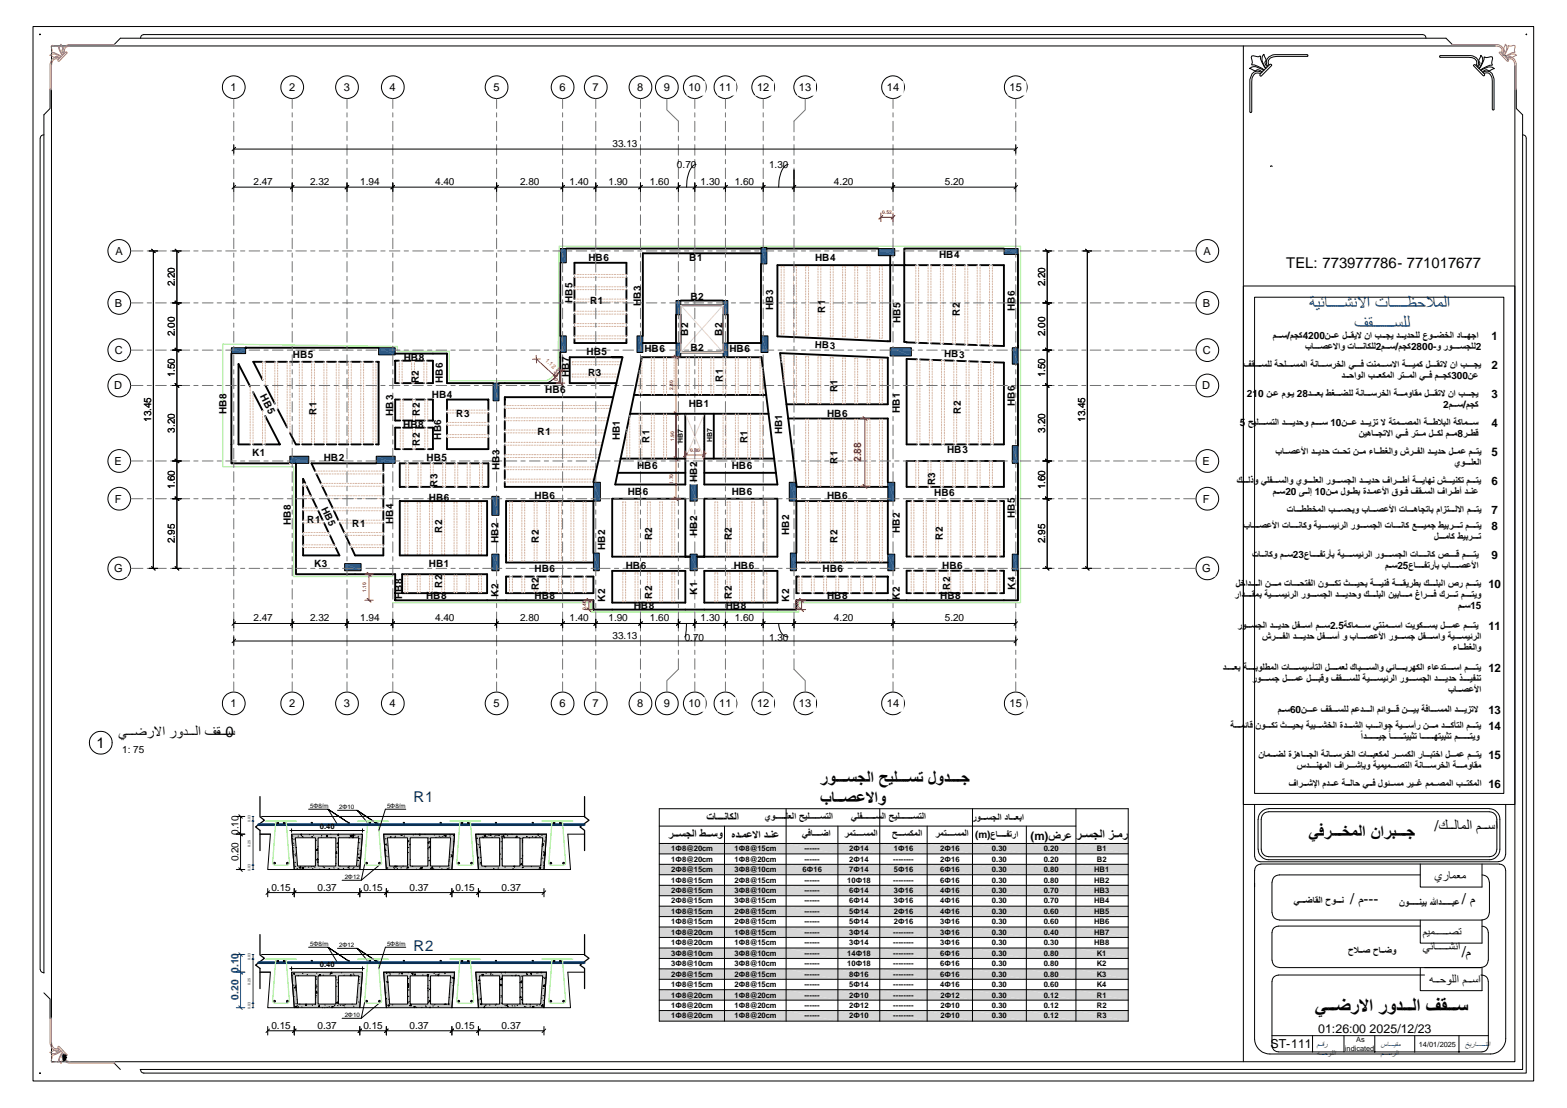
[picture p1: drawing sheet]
<svg xmlns="http://www.w3.org/2000/svg" width="420mm" height="297mm" viewBox="0 0 420 297" stroke-linecap="round" stroke-linejoin="round" font-family="sans-serif">
<defs><g id="words">
<text font-size="5.3" x="355.6" y="271.7">$$$/#1) #23$$$() 46$$$8</text>
<g font-size="4.7" fill="#004080">
<text x="350.9" y="82.9">=)/$&quot;&quot;&quot;&quot;&quot;&quot;&quot;13&gt;&amp; ?$&quot;&quot;&quot;&quot;&quot;&quot;&quot;A6C%#&amp;</text>
<text x="363.1" y="88.1">DF&quot;&quot;&quot;&quot;&quot;&quot;&quot;&quot;&quot;(8#</text>
</g>
<g font-size="4.7">
<text x="219.8" y="215.6">E;$$$0@1)2</text>
<text x="219.8" y="210.1">#2$$$$$8.() P=G$$$$$8L D23$$$$$.</text>
<text x="353.5" y="224.7">!#$$$$%'() *)#,$$$$.</text>
</g>
<g font-size="4">
<text x="344.8" y="71.7">TEL: 773977786- 771017677</text>
<text x="31.8" y="197.6">.&quot;&quot;&quot;G;&gt;&amp; ;7H&quot;&quot;&quot;#&amp; D-F&quot;&quot;&quot;0(</text>
<text x="25.8" y="200.5">1</text>
<text x="384.5" y="222.8">/!&quot;&quot;&quot;#$%#&amp; '&quot;&quot;&quot;(&amp;</text>
<text x="361.9" y="242.3">/ '---</text>
<text x="391.8" y="242.3">/ '</text>
<text x="391.8" y="256.6">/'</text>
</g>
<g font-size="4" fill="#003162">
<text x="110.8" y="215.1">R1</text>
<text x="110.8" y="255">R2</text>
</g>
<text font-size="3.4" x="288.4" y="225">#$$8.() Q$$'#</text>
<g font-size="3.3">
<text x="384.5" y="235.9">9;$%&lt;%</text>
<text x="381.3" y="250.9">')%&quot;&quot;&quot;&quot;&quot;&quot;&quot;&quot;,-</text>
<text x="381.3" y="254.9">./$&quot;&quot;&quot;&quot;&quot;&quot;&quot;&quot;13&amp;</text>
<text x="383.2" y="263.7">5&quot;&quot;&quot;678#&amp; '&quot;&quot;&quot;(&amp;</text>
<text x="340.5" y="281.1">ST-111</text>
<text x="353.3" y="277">01:26:00 2025/12/23</text>
</g>
<g font-size="3.1">
<text x="399.8" y="91.3">1</text>
<text x="399.8" y="99">2</text>
<text x="399.8" y="106.8">3</text>
<text x="399.8" y="114.6">4</text>
<text x="399.8" y="122.3">5</text>
<text x="399.8" y="130.1">6</text>
<text x="399.8" y="137.8">7</text>
<text x="399.8" y="142">8</text>
<text x="399.8" y="149.8">9</text>
<text x="398.9" y="157.6">10</text>
<text x="398.9" y="168.9">11</text>
<text x="398.9" y="180.2">12</text>
<text x="398.9" y="191.5">13</text>
<text x="398.9" y="195.7">14</text>
<text x="398.9" y="203.5">15</text>
<text x="398.9" y="211.2">16</text>
<text x="189.4" y="220.2">J;$$$$$&lt;;B()</text>
<text x="179.2" y="224.7">#$$$8.() N$$$82</text>
<text x="196" y="224.8">r3$$'@1) 3$&lt;@</text>
<text x="276.2" y="225">(m)s#@</text>
</g>
<g font-size="3">
<text x="61.8" y="24.4">1</text>
<text x="77.5" y="24.4">2</text>
<text x="92.2" y="24.4">3</text>
<text x="104.4" y="24.4">4</text>
<text x="132.2" y="24.4">5</text>
<text x="149.9" y="24.4">6</text>
<text x="158.8" y="24.4">7</text>
<text x="170.8" y="24.4">8</text>
<text x="177.9" y="24.4">9</text>
<text x="184.5" y="24.4">10</text>
<text x="192.8" y="24.4">11</text>
<text x="202.9" y="24.4">12</text>
<text x="214.1" y="24.4">13</text>
<text x="237.7" y="24.4">14</text>
<text x="270.6" y="24.4">15</text>
<text x="30.9" y="68.3">A</text>
<text x="322.6" y="68.3">A</text>
<text x="30.7" y="82.2">B</text>
<text x="322.4" y="82.2">B</text>
<text x="30.7" y="94.9">C</text>
<text x="322.4" y="94.9">C</text>
<text x="30.6" y="104.4">D</text>
<text x="322.2" y="104.4">D</text>
<text x="30.7" y="124.6">E</text>
<text x="322.3" y="124.6">E</text>
<text x="30.8" y="134.7">F</text>
<text x="322.4" y="134.7">F</text>
<text x="30.6" y="153.4">G</text>
<text x="322.2" y="153.4">G</text>
<text x="61.8" y="189.5">1</text>
<text x="77.5" y="189.5">2</text>
<text x="92.2" y="189.6">3</text>
<text x="104.4" y="189.6">4</text>
<text x="132.2" y="189.6">5</text>
<text x="149.9" y="189.6">6</text>
<text x="158.8" y="189.6">7</text>
<text x="170.8" y="189.6">8</text>
<text x="177.9" y="189.6">9</text>
<text x="184.5" y="189.6">10</text>
<text x="192.8" y="189.5">11</text>
<text x="202.9" y="189.6">12</text>
<text x="214.1" y="189.6">13</text>
<text x="237.7" y="189.5">14</text>
<text x="270.6" y="189.5">15</text>
</g>
<text font-size="2.8" fill="#f00" x="230.8" y="123.9" transform="rotate(-90 230.8 123.9)">2.88</text>
<g font-size="2.8" fill="#004080">
<text x="63.9" y="260.8" transform="rotate(-90 63.9 260.8)">0.10</text>
<text x="63.9" y="268" transform="rotate(-90 63.9 268)">0.20</text>
</g>
<g font-size="2.7">
<text x="164.2" y="39.4">33.13</text>
<text x="181.4" y="45">0.70</text>
<text x="206.1" y="45">1.30</text>
<text x="67.9" y="49.6">2.47</text>
<text x="83.1" y="49.6">2.32</text>
<text x="96.6" y="49.6">1.94</text>
<text x="116.6" y="49.6">4.40</text>
<text x="139.4" y="49.6">2.80</text>
<text x="152.7" y="49.6">1.40</text>
<text x="163.1" y="49.6">1.90</text>
<text x="174.2" y="49.6">1.60</text>
<text x="187.8" y="49.6">1.30</text>
<text x="196.9" y="49.6">1.60</text>
<text x="223.5" y="49.6">4.20</text>
<text x="253.2" y="49.6">5.20</text>
<text x="157.7" y="69.9">HB6</text>
<text x="184.7" y="69.9">B1</text>
<text x="218.4" y="69.9">HB4</text>
<text x="251.7" y="69">HB4</text>
<text x="46.9" y="76.8" transform="rotate(-90 46.9 76.8)">2.20</text>
<text x="280.1" y="76.8" transform="rotate(-90 280.1 76.8)">2.20</text>
<text x="153.5" y="81.3" transform="rotate(-90 153.5 81.3)">HB5</text>
<text x="158.2" y="81.4">R1</text>
<text x="171.8" y="82" transform="rotate(-90 171.8 82)">HB3</text>
<text x="185" y="80.3">B2</text>
<text x="207.2" y="83.2" transform="rotate(-90 207.2 83.2)">HB3</text>
<text x="221.1" y="83.9" transform="rotate(-90 221.1 83.9)">R1</text>
<text x="272" y="83.4" transform="rotate(-90 272 83.4)">HB6</text>
<text x="184.4" y="90" transform="rotate(-90 184.4 90)">B2</text>
<text x="193.5" y="90" transform="rotate(-90 193.5 90)">B2</text>
<text x="241.4" y="86.5" transform="rotate(-90 241.4 86.5)">HB5</text>
<text x="257.2" y="84.8" transform="rotate(-90 257.2 84.8)">R2</text>
<text x="46.9" y="90.1" transform="rotate(-90 46.9 90.1)">2.00</text>
<text x="78.5" y="95.8">HB5</text>
<text x="157.2" y="95.2">HB5</text>
<text x="172.7" y="94.4">HB6</text>
<text x="185" y="94.2">B2</text>
<text x="195.5" y="94.4">HB6</text>
<text x="280.1" y="90.1" transform="rotate(-90 280.1 90.1)">2.00</text>
<text x="341.2" y="91">A$$$$8/A.B4200*$$$@ D$$$6=1 *) E$$$.= 3$$$=3&amp;G( H2$$$/%() 3;$$$I.)</text>
<text x="349.8" y="93.9">E;$$$$$0@1)2 J;$$$$$&lt;;BG(2A$$$$8/A.B2800-2 #2$$$$$$8.G(2</text>
<text x="46.9" y="101.1" transform="rotate(-90 46.9 101.1)">1.50</text>
<text x="108.2" y="96.6">HB8</text>
<text x="152.6" y="101.1" transform="rotate(-90 152.6 101.1)">HB7</text>
<text x="157.6" y="100.9">R3</text>
<text x="280.1" y="101.1" transform="rotate(-90 280.1 101.1)">1.50</text>
<text x="333.4" y="98.7">46$</text>
<text x="336.6" y="98.7">$</text>
<text x="336.9" y="98.7">$$$8G( K&amp;G$$$$$8'() K&lt;;$$$$$8#%()</text>
<text x="359.5" y="101.7">3$$$&amp;)2() E$$$MB'() #L$$$'()</text>
<text x="363" y="98.7">$$$$$! J&lt;'$$$$$81) K$$$$$='B D$$$$$6L1 *) E$$$$$.=</text>
<text x="382" y="101.7">$$$! A$$$.B300*@</text>
<text x="69.7" y="106.2" transform="rotate(63 69.7 106.2)">HB5</text>
<text x="112.2" y="102.8" transform="rotate(-90 112.2 102.8)">R2</text>
<text x="115.8" y="106.6">HB4</text>
<text x="118.7" y="102.8" transform="rotate(-90 118.7 102.8)">HB6</text>
<text x="146.1" y="105.3">HB6</text>
<text x="193.8" y="102.3" transform="rotate(-90 193.8 102.3)">R1</text>
<text x="224.5" y="105.2" transform="rotate(-90 224.5 105.2)">R</text>
<text x="224.5" y="103.1" transform="rotate(-90 224.5 103.1)">1</text>
<text x="334.2" y="106.5">210 *$@ A2$= 283$$$$M, NO$$$$/G( K&lt;;$$$$8#%() K$$$$'2;6' D$$$$6L1 *) E$$$$.=</text>
<text x="40.6" y="113.1" transform="rotate(-90 40.6 113.1)">13.45</text>
<text x="60.7" y="111" transform="rotate(-90 60.7 111)">HB8</text>
<text x="84.8" y="111.2" transform="rotate(-90 84.8 111.2)">R1</text>
<text x="105.4" y="111.4" transform="rotate(-90 105.4 111.4)">HB3</text>
<text x="112.5" y="111.5" transform="rotate(-90 112.5 111.5)">R2</text>
<text x="122.3" y="111.8">R3</text>
<text x="184.6" y="109.2">HB1</text>
<text x="221.7" y="111.7">HB6</text>
<text x="241.2" y="110.8" transform="rotate(-90 241.2 110.8)">HB1</text>
<text x="257.6" y="111" transform="rotate(-90 257.6 111)">R2</text>
<text x="272" y="109" transform="rotate(-90 272 109)">HB6</text>
<text x="290.9" y="113.1" transform="rotate(-90 290.9 113.1)">13.45</text>
<text x="386.8" y="109.5">2A$$$$8/A.B</text>
<text x="46.9" y="116" transform="rotate(-90 46.9 116)">3.20</text>
<text x="108.1" y="114.8">HB8</text>
<text x="112.5" y="119.5" transform="rotate(-90 112.5 119.5)">R2</text>
<text x="118.3" y="117.8" transform="rotate(-90 118.3 117.8)">HB6</text>
<text x="144.1" y="116.5">R1</text>
<text x="166.1" y="118" transform="rotate(-90 166.1 118)">HB1</text>
<text x="174.1" y="118.6" transform="rotate(-90 174.1 118.6)">R1</text>
<text x="200.4" y="118.8" transform="rotate(-90 200.4 118.8)">R1</text>
<text x="209.7" y="116.3" transform="rotate(-90 209.7 116.3)">HB1</text>
<text x="280.1" y="116" transform="rotate(-90 280.1 116)">3.20</text>
<text x="332.3" y="114.3">5</text>
<text x="334.5" y="114.3">P=</text>
<text x="336.7" y="114.3">G$$$$$8L() 3$$$$$=3&amp;2 A$$$$$8</text>
<text x="356.6" y="114.3">10*$$$$@ 3$$$$=QL 1 KL'$$$$0'() K$$$$N:,() KB;'$$$$8</text>
<text x="364.2" y="117.2">*=R;$$$.L1)</text>
<text x="375.6" y="117.2">$$$! #L$$$' D$$$B( A$$$'8#$$NS</text>
<text x="67.6" y="122.2">K1</text>
<text x="86.8" y="123.7">HB2</text>
<text x="114.3" y="123.7">HB5</text>
<text x="170.7" y="125.8">HB6</text>
<text x="196.1" y="125.8">HB6</text>
<text x="224.5" y="124.5" transform="rotate(-90 224.5 124.5)">R1</text>
<text x="253.9" y="121.5">HB3</text>
<text x="341.9" y="122">E;$$$0@T) 3$$$=3&amp; J$$$&amp;L *$$$' V;$$$NO()2 X#$$$[() 3$$$=3&amp; D$$$'@ A$$$L=</text>
<text x="389.7" y="125">\2$$$$GM()</text>
<text x="46.9" y="131.2" transform="rotate(-90 46.9 131.2)">1.60</text>
<text x="117.3" y="130.4" transform="rotate(-90 117.3 130.4)">R3</text>
<text x="133.9" y="126" transform="rotate(-90 133.9 126)">HB3</text>
<text x="186.9" y="129.3" transform="rotate(-90 186.9 129.3)">HB2</text>
<text x="250.7" y="130.1" transform="rotate(-90 250.7 130.1)">R3</text>
<text x="280.1" y="131.2" transform="rotate(-90 280.1 131.2)">1.60</text>
<text x="331.5" y="129.8">]$$</text>
<text x="333.6" y="129.8">$</text>
<text x="333.9" y="129.8">$(^2</text>
<text x="339.5" y="129.8">G[$$$$8()2 \2$$$$GM() #2$$$$8.() 3$$$$=3&amp; 4)#$$$$N_ K$$$$=;I&lt; X$$$$=&lt;BL A$$$$L=</text>
<text x="115" y="134.2">HB6</text>
<text x="143.3" y="133.8">HB6</text>
<text x="168.3" y="132.7">HB6</text>
<text x="196.1" y="132.7">HB6</text>
<text x="221.7" y="133.8">HB6</text>
<text x="250.4" y="132.9">HB6</text>
<text x="341.2" y="132.8">A$$820 `$$(a 10*$$' D2$$N, b3$$'@T) c2$$! 46$$8() 4)#$$N_ 3$$&lt;@</text>
<text x="344.9" y="137.5">J;$$$$NN%'() E$$$$8&amp;,2 E;$$$$0@T) J;$$$$R;.L;, A)QL$$$$(1) A$$$$L=</text>
<text x="77.9" y="140.7" transform="rotate(-90 77.9 140.7)">HB8</text>
<text x="82.3" y="140.1">R1</text>
<text x="94.4" y="141.4">R1</text>
<text x="105.4" y="140.6" transform="rotate(-90 105.4 140.6)">HB4</text>
<text x="118.5" y="142.8" transform="rotate(-90 118.5 142.8)">R2</text>
<text x="186.9" y="143.6" transform="rotate(-90 186.9 143.6)">HB2</text>
<text x="211.5" y="143.4" transform="rotate(-90 211.5 143.4)">HB2</text>
<text x="241.2" y="142.8" transform="rotate(-90 241.2 142.8)">HB2</text>
<text x="272" y="138.9" transform="rotate(-90 272 138.9)">HB5</text>
<text x="333.2" y="141.7">E;$$</text>
<text x="336.3" y="141.7">$</text>
<text x="336.6" y="141.7">$$0@T) J;$$$$$&lt;;B2 K=$$$$$8=e#() #2$$$$$8.() J;$$$$$&lt;;B f$$$$$='. N=,#$$$$$L A$$$$$L=</text>
<text x="46.9" y="145.6" transform="rotate(-90 46.9 145.6)">2.95</text>
<text x="133.6" y="145.6" transform="rotate(-90 133.6 145.6)">HB2</text>
<text x="144.4" y="145.6" transform="rotate(-90 144.4 145.6)">R2</text>
<text x="162.2" y="147.4" transform="rotate(-90 162.2 147.4)">HB2</text>
<text x="174.8" y="144.9" transform="rotate(-90 174.8 144.9)">R2</text>
<text x="196.1" y="144.9" transform="rotate(-90 196.1 144.9)">R2</text>
<text x="224.5" y="145.6" transform="rotate(-90 224.5 145.6)">R2</text>
<text x="252.7" y="144.8" transform="rotate(-90 252.7 144.8)">R2</text>
<text x="280.1" y="145.6" transform="rotate(-90 280.1 145.6)">2.95</text>
<text x="335.6" y="149.5">J;$$&lt;;B2 A$$823H;$$$$$$[L#g, K=$$$$$$8=e#() #2$$$$$$8.() J;$$$$$$&lt;;B h$$$$$$S A$$$$$$L=</text>
<text x="384.4" y="144.7">D$$$$$';B N=,#$$$$$L</text>
<text x="84.2" y="151.9">K3</text>
<text x="115" y="151.9">HB1</text>
<text x="143.3" y="153.4">HB6</text>
<text x="167.7" y="152.5">HB6</text>
<text x="196.7" y="152.5">HB6</text>
<text x="220.5" y="153.4">HB6</text>
<text x="252.6" y="152.5">HB6</text>
<text x="371.2" y="152.5">A$$825H;$$$$$$[L#g, E;$$$$$$0@T)</text>
<text x="107.8" y="160.5" transform="rotate(-90 107.8 160.5)">HB8</text>
<text x="114.2" y="160.7">HB8</text>
<text x="118.5" y="157.6" transform="rotate(-90 118.5 157.6)">R2</text>
<text x="133.6" y="160.1" transform="rotate(-90 133.6 160.1)">K2</text>
<text x="143.3" y="160.7">HB8</text>
<text x="144.4" y="158.3" transform="rotate(-90 144.4 158.3)">R2</text>
<text x="162.2" y="161.3" transform="rotate(-90 162.2 161.3)">K2</text>
<text x="174.8" y="160.5" transform="rotate(-90 174.8 160.5)">R2</text>
<text x="186.9" y="159.4" transform="rotate(-90 186.9 159.4)">K1</text>
<text x="196.1" y="160.5" transform="rotate(-90 196.1 160.5)">R2</text>
<text x="211.5" y="161.3" transform="rotate(-90 211.5 161.3)">K2</text>
<text x="221.7" y="160.7">HB8</text>
<text x="241.2" y="160.8" transform="rotate(-90 241.2 160.8)">K2</text>
<text x="252" y="160.7">HB8</text>
<text x="254.7" y="158.1" transform="rotate(-90 254.7 158.1)">R2</text>
<text x="272.1" y="158.1" transform="rotate(-90 272.1 158.1)">K4</text>
<text x="331" y="160.2">#)3</text>
<text x="331.2" y="157.3">D%</text>
<text x="333.7" y="160.2">$$$$$6</text>
<text x="333.8" y="157.3">)3$$$</text>
<text x="336.3" y="157.3">$</text>
<text x="336.3" y="160.2">', K=$$$$$8=e#() #2$$$$$8.() 3$$$$$=3&amp;2 ]$$$$$G,() *=,;$$$$$' j)#$$$$$! ]#$$$$$L A$$$$$L=2</text>
<text x="336.7" y="157.3">$() *$$$$$' J;$$$$$&amp;L[() *2$$$$$BL i$$$$$=&amp;, K$$$$$=&lt;! K$$$$$6=#N, ]$$$$$G,() h# A$$$$$L=</text>
<text x="67.9" y="166.6">2.47</text>
<text x="83.1" y="166.6">2.32</text>
<text x="96.6" y="166.6">1.94</text>
<text x="116.6" y="166.6">4.40</text>
<text x="139.4" y="166.6">2.80</text>
<text x="152.7" y="166.6">1.40</text>
<text x="163.1" y="166.6">1.90</text>
<text x="169.8" y="163.2">HB8</text>
<text x="174.2" y="166.6">1.60</text>
<text x="187.8" y="166.6">1.30</text>
<text x="194.5" y="163.2">HB8</text>
<text x="196.9" y="166.6">1.60</text>
<text x="223.5" y="166.6">4.20</text>
<text x="253.2" y="166.6">5.20</text>
<text x="390.8" y="163.2">A$$815</text>
<text x="164.2" y="171.2">33.13</text>
<text x="183.5" y="171.7">0.70</text>
<text x="206.1" y="171.7">1.30</text>
<text x="331.7" y="168.6">#2$$$$8.() 3$$$$=3&amp; D[$$$$8) A$$$$82.5KB;'$$$$$8</text>
<text x="338.3" y="171.5">X#$$$$$[() 3$$$$$=3&amp; D[$$$$$8_ 2 E;$$$$$0@T) #2$$$$$8. D[$$$$$8)2 K=$$$$$8=e#()</text>
<text x="369.6" y="168.6">L&lt;'$$$$$8) J=2B$$$$$8, D$$$$$'@ A$$$$$L=</text>
<text x="327.8" y="179.9">3$$$$$$M,</text>
<text x="333.2" y="179.9">K$$$$$$</text>
<text x="336.4" y="179.9">,2GN'() J;$$$$$$8=8gL() D$$$$$$'M( ];,$$$$$$8()2</text>
<text x="373.1" y="179.9">e;$$$$$$,#IB() V;@3L$$$$$$8) A$$$$$$L=</text>
<text x="389.4" y="174.5">V;$$$NO()2</text>
<text x="335.7" y="182.9">#</text>
<text x="336.8" y="182.9">2$$$$$$8. D$$$$$$'@ D$$$$$$,S2</text>
<text x="356.7" y="182.9">46$$$$$$8G( K=$$$$$$8=e#() #2$$$$$$8.() 3$$$$$$=3&amp; ^$$$$$=[&lt;L</text>
<text x="388.1" y="185.8">E;$$$0@T)</text>
<text x="342.5" y="191.2">A$$860*$$$$$@ 46$$$$$8G( A@3$$$$$() Ae)2$$$$$S *$$$$$=, K!;$$$$$8'() 3$$$$$=QL1</text>
<text x="329.8" y="195.4">K$$$$'</text>
<text x="333.6" y="195.4">e;S</text>
<text x="336.5" y="195.4">*2$$$$BL i$$$$=&amp;, K=,$$$$k%() b3$$$$k() E$$$$&lt;)2. K=$$$$8_# *$$$$' 3$$$$BgL() A$$$$L=</text>
<text x="32.7" y="202">1: 75</text>
<text x="337.3" y="203.2">*;'$$$$/( bQR;$$$$.() K&lt;;$$$$8#%() J;$$$$,MB'( #$$$$8B() #;$$$$,L%) D$$$$'@ A$$$$L=</text>
<text x="364.7" y="198.2">l</text>
<text x="364.7" y="198.4">)3$$$$$$$$$=. l;$$$$$$$$$L=,mL ;$$$$$$$$$IL=,mL A$$$$$$$$$L=2</text>
<text x="347.6" y="206.2">Y3$$$$$&lt;I'() 4)#$$$$$kn,2 K='='$$$$$0L() K&lt;;$$$$$8#%() K$$$$$'2;6'</text>
<text x="345.4" y="210.9">4)#$$$ko) A3$$$@ K$$$(;&amp;</text>
<text x="366.8" y="210.9">$$$! D2e$$$8' #=$$$q A'$$$0'() E$$$LB'()</text>
<text x="204.9" y="219.7">\2$$$$$$$$G</text>
<text x="211.2" y="219.7">M() P=G$$$$$$$$8L()</text>
<text x="229.6" y="219.7">G[$$$$$$$$$$8</text>
<text x="236.3" y="219.7">() P=G$$$$$$$$$$8L()</text>
<text x="260.5" y="220.1">#2$$$$8.() 3;$$$$M,)</text>
<text x="63.9" y="223.8" transform="rotate(-90 63.9 223.8)">0.10</text>
<text x="216.5" y="224.4">!;$$$$$$/)</text>
<text x="226.3" y="224.4">#'L$$$$$$8'()</text>
<text x="239.1" y="224.4">P$$$$$8B'()</text>
<text x="250.7" y="224.4">#'L$$$$$$8'()</text>
<text x="261.4" y="224.7">(m)H;$$$$$$[L#)</text>
<text x="63.9" y="230.9" transform="rotate(-90 63.9 230.9)">0.20</text>
<text x="72.7" y="238.7">0.15</text>
<text x="85.1" y="238.7">0.37</text>
<text x="97.4" y="238.7">0.15</text>
<text x="109.8" y="238.7">0.37</text>
<text x="122.1" y="238.7">0.15</text>
<text x="134.5" y="238.7">0.37</text>
<text x="348.3" y="242.3">$$$$/;6() 92$$$$&lt;</text>
<text x="375" y="242.9">*2$$$$$$$$&lt;=, &gt;3$$$$$$$$,@</text>
<text x="361.3" y="255.7">9:$$0</text>
<text x="368" y="255.7">9;$$/2</text>
<text x="72.7" y="275.7">0.15</text>
<text x="85.1" y="275.7">0.37</text>
<text x="97.4" y="275.7">0.15</text>
<text x="109.8" y="275.7">0.37</text>
<text x="122.1" y="275.7">0.15</text>
<text x="134.5" y="275.7">0.37</text>
</g>
<g font-size="2.6">
<text x="218.4" y="93.3" transform="rotate(3 218.4 93.3)">HB3</text>
<text x="253" y="95.8" transform="rotate(2 253 95.8)">HB3</text>
<text x="86.1" y="136.3" transform="rotate(65 86.1 136.3)">HB5</text>
</g>
<g font-size="2">
<text x="85.7" y="222.2">0.40</text>
<text x="179.9" y="231">1t8@20cm</text>
<text x="179.9" y="233.8">2t8@15cm</text>
<text x="179.9" y="228.2">1t8@20cm</text>
<text x="196.9" y="231">1t8@20cm</text>
<text x="196.9" y="233.8">3t8@10cm</text>
<text x="196.9" y="228.2">1t8@15cm</text>
<text x="215.1" y="233.8">6t16</text>
<text x="215.6" y="231">------</text>
<text x="215.6" y="228.2">------</text>
<text x="227.6" y="233.8">7t14</text>
<text x="227.6" y="231">2t14</text>
<text x="227.6" y="228.2">2t14</text>
<text x="239.4" y="231">--------</text>
<text x="239.6" y="233.8">5t16</text>
<text x="239.6" y="228.2">1t16</text>
<text x="252" y="233.8">6t16</text>
<text x="252" y="228.2">2t16</text>
<text x="252" y="231">2t16</text>
<text x="265.9" y="233.8">0.30</text>
<text x="265.9" y="228.2">0.30</text>
<text x="265.9" y="231">0.30</text>
<text x="279.7" y="233.8">0.80</text>
<text x="279.7" y="228.2">0.20</text>
<text x="279.7" y="231">0.20</text>
<text x="293.2" y="233.8">HB1</text>
<text x="294" y="228.2">B1</text>
<text x="294" y="231">B2</text>
<text x="179.9" y="236.6">1t8@15cm</text>
<text x="179.9" y="239.4">2t8@15cm</text>
<text x="196.9" y="236.6">2t8@15cm</text>
<text x="196.9" y="239.4">3t8@10cm</text>
<text x="215.6" y="236.6">------</text>
<text x="215.6" y="239.4">------</text>
<text x="227.1" y="236.6">10t18</text>
<text x="227.6" y="239.4">6t14</text>
<text x="239.4" y="236.6">--------</text>
<text x="239.6" y="239.4">3t16</text>
<text x="252" y="239.4">4t16</text>
<text x="252" y="236.6">6t16</text>
<text x="265.9" y="239.4">0.30</text>
<text x="265.9" y="236.6">0.30</text>
<text x="279.7" y="239.4">0.70</text>
<text x="279.7" y="236.6">0.80</text>
<text x="293.2" y="239.4">HB3</text>
<text x="293.2" y="236.6">HB2</text>
<text x="179.9" y="245">1t8@15cm</text>
<text x="179.9" y="242.2">2t8@15cm</text>
<text x="196.9" y="245">2t8@15cm</text>
<text x="196.9" y="242.2">3t8@15cm</text>
<text x="215.6" y="245">------</text>
<text x="215.6" y="242.2">------</text>
<text x="227.6" y="245">5t14</text>
<text x="227.6" y="242.2">6t14</text>
<text x="239.6" y="245">2t16</text>
<text x="239.6" y="242.2">3t16</text>
<text x="252" y="245">4t16</text>
<text x="252" y="242.2">4t16</text>
<text x="265.9" y="245">0.30</text>
<text x="265.9" y="242.2">0.30</text>
<text x="279.7" y="245">0.60</text>
<text x="279.7" y="242.2">0.70</text>
<text x="293.2" y="245">HB5</text>
<text x="293.2" y="242.2">HB4</text>
<text x="179.9" y="250.6">1t8@20cm</text>
<text x="179.9" y="247.8">1t8@15cm</text>
<text x="196.9" y="250.6">1t8@15cm</text>
<text x="196.9" y="247.8">2t8@15cm</text>
<text x="215.6" y="250.6">------</text>
<text x="215.6" y="247.8">------</text>
<text x="227.6" y="250.6">3t14</text>
<text x="227.6" y="247.8">5t14</text>
<text x="239.4" y="250.6">--------</text>
<text x="239.6" y="247.8">2t16</text>
<text x="252" y="250.6">3t16</text>
<text x="252" y="247.8">3t16</text>
<text x="265.9" y="250.6">0.30</text>
<text x="265.9" y="247.8">0.30</text>
<text x="279.7" y="250.6">0.40</text>
<text x="279.7" y="247.8">0.60</text>
<text x="293.2" y="247.8">HB6</text>
<text x="293.2" y="250.6">HB7</text>
<text x="179.9" y="253.4">1t8@20cm</text>
<text x="179.9" y="256.2">3t8@10cm</text>
<text x="196.9" y="253.4">1t8@15cm</text>
<text x="196.9" y="256.2">3t8@10cm</text>
<text x="215.6" y="253.4">------</text>
<text x="215.6" y="256.2">------</text>
<text x="227.1" y="256.2">14t18</text>
<text x="227.6" y="253.4">3t14</text>
<text x="239.4" y="253.4">--------</text>
<text x="239.4" y="256.2">--------</text>
<text x="252" y="253.4">3t16</text>
<text x="252" y="256.2">6t16</text>
<text x="265.9" y="253.4">0.30</text>
<text x="265.9" y="256.2">0.30</text>
<text x="279.7" y="253.4">0.30</text>
<text x="279.7" y="256.2">0.80</text>
<text x="293.2" y="253.4">HB8</text>
<text x="294" y="256.2">K1</text>
<text x="85.7" y="259.2">0.40</text>
<text x="179.9" y="259">3t8@10cm</text>
<text x="179.9" y="261.8">2t8@15cm</text>
<text x="196.9" y="259">3t8@10cm</text>
<text x="196.9" y="261.8">2t8@15cm</text>
<text x="215.6" y="259">------</text>
<text x="215.6" y="261.8">------</text>
<text x="227.1" y="259">10t18</text>
<text x="227.6" y="261.8">8t16</text>
<text x="239.4" y="259">--------</text>
<text x="239.4" y="261.8">--------</text>
<text x="252" y="259">6t16</text>
<text x="252" y="261.8">6t16</text>
<text x="265.9" y="259">0.30</text>
<text x="265.9" y="261.8">0.30</text>
<text x="279.7" y="259">0.80</text>
<text x="279.7" y="261.8">0.80</text>
<text x="294" y="259">K2</text>
<text x="294" y="261.8">K3</text>
<text x="179.9" y="264.6">1t8@15cm</text>
<text x="179.9" y="267.4">1t8@20cm</text>
<text x="196.9" y="264.6">2t8@15cm</text>
<text x="196.9" y="267.4">1t8@20cm</text>
<text x="215.6" y="264.6">------</text>
<text x="215.6" y="267.4">------</text>
<text x="227.6" y="264.6">5t14</text>
<text x="227.6" y="267.4">2t10</text>
<text x="239.4" y="264.6">--------</text>
<text x="239.4" y="267.4">--------</text>
<text x="252" y="264.6">4t16</text>
<text x="252.1" y="267.4">2t12</text>
<text x="265.9" y="264.6">0.30</text>
<text x="265.9" y="267.4">0.30</text>
<text x="279.7" y="264.6">0.60</text>
<text x="279.7" y="267.4">0.12</text>
<text x="294" y="264.6">K4</text>
<text x="294" y="267.4">R1</text>
<text x="179.9" y="270.2">1t8@20cm</text>
<text x="179.9" y="273">1t8@20cm</text>
<text x="196.9" y="270.2">1t8@20cm</text>
<text x="196.9" y="273">1t8@20cm</text>
<text x="215.6" y="270.2">------</text>
<text x="215.6" y="273">------</text>
<text x="227.6" y="270.2">2t12</text>
<text x="227.6" y="273">2t10</text>
<text x="239.4" y="270.2">--------</text>
<text x="239.4" y="273">--------</text>
<text x="252.1" y="270.2">2t10</text>
<text x="252.1" y="273">2t10</text>
<text x="265.9" y="270.2">0.30</text>
<text x="265.9" y="273">0.30</text>
<text x="279.7" y="270.2">0.12</text>
<text x="279.7" y="273">0.12</text>
<text x="294" y="270.2">R2</text>
<text x="294" y="273">R3</text>
<text x="360.5" y="281.7">indicated</text>
<text x="363.5" y="279.4">As</text>
<text x="380.2" y="280.6">14/01/2025</text>
</g>
<g font-size="2" fill="#00394c">
<text x="353" y="280.6">/((1&amp;</text>
<text x="370.1" y="280.6">,'(((((#-.</text>
<text x="393.8" y="280.6">#&amp;'((((((((()*+</text>
<text x="353" y="283">2((((345*+</text>
<text x="370.1" y="283">/((((0&amp;*+</text>
</g>
<g font-size="1.9">
<text x="183" y="118.7" transform="rotate(-90 183 118.7)">HB7</text>
<text x="190.8" y="118.4" transform="rotate(-90 190.8 118.4)">HB7</text>
</g>
<g font-size="1.7">
<text x="83.1" y="216.7">5</text>
<text x="85.4" y="216.7">8/m</text>
<text x="90.9" y="216.9">2</text>
<text x="93.1" y="216.9">10</text>
<text x="103.8" y="216.6">5</text>
<text x="106" y="216.6">8/m</text>
<text x="92.4" y="235.7">2</text>
<text x="94.6" y="235.7">12</text>
<text x="83.1" y="253.7">5</text>
<text x="85.4" y="253.7">8/m</text>
<text x="90.9" y="254">2</text>
<text x="93.1" y="254">12</text>
<text x="103.8" y="253.7">5</text>
<text x="106" y="253.7">8/m</text>
<text x="92.4" y="272.7">2</text>
<text x="94.6" y="272.7">10</text>
</g>
<text font-size="1.6" fill="#f00" x="146" y="96.7" transform="rotate(42 146 96.7)">1.12</text>
<g font-size="1.3" fill="#f00">
<text x="236.4" y="57.5">0.52</text>
<text x="149.5" y="102.2" transform="rotate(-90 149.5 102.2)">0.55</text>
<text x="180.4" y="104.6" transform="rotate(-90 180.4 104.6)">2.40</text>
<text x="180.7" y="118.3" transform="rotate(-90 180.7 118.3)">1.90</text>
<text x="185" y="121.2">0.80</text>
<text x="180.4" y="129.6" transform="rotate(-90 180.4 129.6)">1.70</text>
<text x="98.2" y="158.7" transform="rotate(-90 98.2 158.7)">1.10</text>
<text x="157.1" y="163.4" transform="rotate(-90 157.1 163.4)">0.40</text>
<text x="214.1" y="163.4" transform="rotate(-90 214.1 163.4)">0.40</text>
</g>
<g font-size="1" fill="#003162">
<text x="67.1" y="220.4" transform="rotate(-90 67.1 220.4)">0.03</text>
<text x="67.1" y="226.9" transform="rotate(-90 67.1 226.9)">0.25</text>
<text x="67.1" y="233.5" transform="rotate(-90 67.1 233.5)">0.03</text>
<text x="67.1" y="257.4" transform="rotate(-90 67.1 257.4)">0.03</text>
<text x="67.1" y="264" transform="rotate(-90 67.1 264)">0.25</text>
<text x="67.1" y="270.5" transform="rotate(-90 67.1 270.5)">0.03</text>
</g>
</g></defs>
<g fill="#005cb9">
<path d="M92.4 151.1l4.4 1.8h-4.4z"/>
<path d="M92.4 151.1h4.4v1.8z"/>
</g>
<path d="M92.4 153h4.4" fill="none" stroke="#005cb9" stroke-width=".27"/>
<g fill="#005cb9">
<path d="M131.8 148.5l1.9 4.5h-1.9z"/>
<path d="M131.8 148.5h1.9v4.5z"/>
<path d="M159 148.3l1.6 4.7h-1.6z"/>
<path d="M159 148.3h1.6v4.7z"/>
<path d="M185 148.5l1.9 4.5h-1.9z"/>
<path d="M185 148.5h1.9v4.5z"/>
<path d="M211.8 148.3l1.6 4.7h-1.6z"/>
<path d="M211.8 148.3h1.6v4.7z"/>
<path d="M238 148.5l1.8 4.5h-1.8z"/>
<path d="M238 148.5h1.8v4.5z"/>
<path d="M271.3 148.5l1.6 4.5h-1.6z"/>
<path d="M271.3 148.5h1.6v4.5z"/>
<path d="M238 129.3h1.8z"/>
<path d="M238 129.3l1.8 5h-1.8z"/>
<path d="M238 129.3h1.8v5z"/>
<path d="M271.3 119.5l1.6 4.7h-1.6z"/>
<path d="M271.3 119.5h1.6v4.7z"/>
<path d="M211.5 129.3l1.9 5h-1.9z"/>
<path d="M211.5 129.3h1.9v5z"/>
<path d="M185 129.9l1.9 4.4h-1.9z"/>
<path d="M185 129.9h1.9v4.4z"/>
<path d="M159 129.3l1.9 5h-1.9z"/>
<path d="M159 129.3h1.9v5z"/>
<path d="M132.2 102.7l1.5 4.7h-1.5z"/>
<path d="M132.2 102.7h1.5v4.7z"/>
<path d="M100.8 122.3l5.1 1.9h-5.1z"/>
<path d="M100.8 122.3h5.1v1.9z"/>
<path d="M77.7 122.3l5.1 1.9h-5.1z"/>
<path d="M77.7 122.3h5.1v1.9z"/>
<path d="M101.5 93.2l4.4 1.9h-4.4z"/>
<path d="M101.5 93.2h4.4v1.9z"/>
<path d="M62 93.2l3.8 1.6h-3.8z"/>
<path d="M62 93.2h3.8v1.6z"/>
<path d="M271.3 93.2l1.6 4.4h-1.6z"/>
<path d="M271.3 93.2h1.6v4.4z"/>
<path d="M238.6 93.2l5.7 2.2h-5.7z"/>
<path d="M238.6 93.2h5.7v2.2z"/>
<path d="M269.1 66.6l3.8 1.6h-3.8z"/>
<path d="M269.1 66.6h3.8v1.6z"/>
<path d="M235.4 66.6l4.4 1.9h-4.4z"/>
<path d="M235.4 66.6h4.4v1.9z"/>
<path d="M204 66.3l1.5 4.4h-1.5z"/>
<path d="M204 66.3h1.5v4.4z"/>
<path d="M204 90l1.8 4.5h-1.8z"/>
<path d="M204 90h1.8v4.5z"/>
<path d="M170.7 90l1.6 4.5h-1.6z"/>
<path d="M170.7 90h1.6v4.5z"/>
<path d="M150.2 66.6l1.6 3.8h-1.6z"/>
<path d="M150.2 66.6h1.6v3.8z"/>
<path d="M150.2 90l1.6 4.4h-1.6z"/>
<path d="M150.2 90h1.6v4.4z"/>
<path d="M181.2 91.9l1.3 3.9h-1.3z"/>
<path d="M181.2 91.9h1.3v3.9z"/>
<path d="M181.2 80.6l1.3 3.8h-1.3z"/>
<path d="M181.2 80.6h1.3v3.8z"/>
<path d="M193.8 80.6l1.3 3.8h-1.3z"/>
<path d="M193.8 80.6h1.3v3.8z"/>
<path d="M193.8 91.9l1.3 2.1h-1.3z"/>
<path d="M193.8 91.9h1.3v2.1z"/>
<path d="M193.8 94l1.3 1.8h-1.3z"/>
<path d="M193.8 94h1.3v1.8z"/>
<path d="M131.8 133.1l1.9 5h-1.9z"/>
<path d="M131.8 133.1h1.9v5z"/>
</g>
<g fill="none" stroke="#000" stroke-width=".27">
<path d="M150.2 66.6h1.6v3.8h-1.6zM204 66.3h1.5v4.4h-1.5zM235.4 66.6h4.4v1.9h-4.4zM269.1 66.6h3.8v1.6h-3.8zM62 93.2h3.8v1.6h-3.8zM101.5 93.2h4.4v1.9h-4.4zM150.2 90h1.6v4.4h-1.6zM150.2 99.2a7.2 7.2 0 0 1-3.4 3.4M170.7 90h1.6v4.5h-1.6zM181.2 80.6h1.3v3.8h-1.3zM181.2 95.8v-3.9h1.3v3.9M193.8 80.6h1.3v3.8h-1.3z"/>
<path d="M193.8 95.8v-3.9h1.3v3.9M204 90h1.8v4.5h-1.8zM238.6 93.2h5.7v2.2h-5.7zM271.3 93.2h1.6v4.4h-1.6zM132.2 102.7h1.5v4.7h-1.5zM271.3 119.5h1.6v4.7h-1.6zM77.7 122.3h5.1v1.9h-5.1zM100.8 122.3h5.1v1.9h-5.1zM131.8 133.1h1.9v5h-1.9zM159 129.3h1.9v5h-1.9zM185 129.9v4.4h1.9v-4.4M211.5 129.3h1.9v5h-1.9z"/>
<path d="M238 129.3h1.8v5h-1.8zM92.4 151.1h4.4v1.9h-4.4zM131.8 148.5h1.9v4.5h-1.9zM159 148.3h1.6v4.7h-1.6zM185 148.5h1.9v4.5h-1.9zM211.8 148.3h1.6v4.7h-1.6zM238 148.5h1.8v4.5h-1.8zM271.3 148.5h1.6v4.5h-1.6z"/>
<circle cx="323.6" cy="67.3" r="3"/>
</g>
<g fill="none" stroke="#000" stroke-width=".51">
<path d="M150.2 70.4v19.6M151.8 66.6h52.2M154 73.6v-3.2h13.9v3.2M154 74.3v2.6M154 77.6v2.6M167.9 74.3v2.6M167.9 77.6v2.6M204 70.7v21.2h-8.9v-7.5M204 67.9h-31.7v22.1M205.5 66.6h29.9M238.6 68.5v2.6h-30.2v19.1l30.2 1.3v-20.4h3.8v20.6l3 .2M246.2 71.1h2.6"/>
<path d="M249.5 71.1h2.6M252.8 71.1h2.6M256.1 71.1h2.5M259.4 71.1h2.5M262.7 71.1h2.5M266 71.1h3.1v21.7l-3.1-.1M269.1 66.6h-26.7v4.5h3M272.8 68.2v25M62 94.8v29.4h15.6M65.9 93.2h.1M66 93.2h35.5M70.4 97h-2.5l2.5 4.8"/>
<path d="M71.1 97h2.6M74.4 97h2.6M77.7 97h2.5M81 97h2.5M84.3 97h2.5M87.6 97h2.5M90.8 97h2.6M94.1 97h2.6M97.5 97h2.5M100.8 97h.7v22.1h-.7M105.9 94.8h13.9v7.9h12.4M107 96.7h-1.1v6h1.1"/>
<path d="M107.8 96.7h2.5M111.1 96.7h2.5M114.4 96.7h1.6v6h-1.6M150.2 94.4v8.3h-16.5M154 90.8v1.1h13.9v-1.1M154 80.9v2.5M154 84.2v2.5M154 87.5v2.5M166.8 95.8h-14.1v6.9h12.5M167.9 80.9v2.5M167.9 84.2v2.5M167.9 87.5v2.5"/>
<path d="M172 95.8h32.1M181.2 84.4v7.5h-8.9M182.5 94.5h11.3M182.5 84.4v7.5M182.5 81.8h11.3M182.5 80.6h11.3M193.8 84.4v7.5M209.1 94.7l28.9 1.2v12.5h-27.2M245.8 96.3l-2.8-.1v22.9h2.8M246.2 91.9l2.6 .1M246.5 96.4h2.6M249.5 92l2.6 .1"/>
<path d="M249.9 96.5l2.4 .1M252.8 92.2h2.6M253.1 96.6l2.6 .1M256.1 92.3l2.5 .1M256.4 96.7l2.6 .1M259.4 92.4l2.5 .1M259.7 96.9h2.5M262.7 92.5l2.5 .1M263 97l2.5 .1M266.3 97.1l2.8 .1v21.9h-2.8M272.8 97.6v21.9M67.1 103.6l-3.2-6v21.5h3.2"/>
<path d="M67.8 119.1h2.6M67.8 105.1l2.6 4.9M71.1 111.5l3.9 7.6h-3.9M71.1 103.3l2.6 4.9M74.4 109.7l2.6 4.9M77.7 116.1l1.6 3h.9M81 119.1h2.5M84.3 119.1h2.5M87.6 119.1h2.5M90.8 119.1h2.6M94.1 119.1h2.6M97.5 119.1h2.5"/>
<path d="M107.3 107.1h-1.4v5.6h1.4M107.3 114.6h-1.4v5.8h1.4M107.8 102.7h2.5M108 107.1h2.6M108 114.6h2.6M108 112.7h2.6M111.1 102.7h2.5M111.3 107.1h2.6M111.3 114.6h2.6M111.3 112.7h2.6M114.6 114.6h1.4v5.8h-1.4M114.6 107.1h1.4v5.6h-1.4"/>
<path d="M119.8 117.3v3.1h11.1v-3.1M119.8 109.9v-2.8h11.1v2.8M119.8 110.7v2.5M119.8 114v2.5M130.9 110.7v2.5M130.9 114v2.5M135.3 109.5v2.5M135.3 112.8v2.5M135.3 116v2.6M135.3 119.3v2.6M164.3 106.5h-29v2.2M181.2 110.9v12"/>
<path d="M183.7 110.9v19h-18.8M188.8 110.9v19M191.3 110.9v12M211.2 112.2h26.8v17.1M246.5 119.1h2.6M249.9 119.1h2.4M253.1 119.1h2.6M256.4 119.1h2.6M259.7 119.1h2.5M263 119.1h2.5M79.2 124.2l.1 29.7h26.6v7h53.1v2.5h54.4v-2.5h59.4v-7.9M81.2 129.6v-1.2l.6 1.2"/>
<path d="M81.2 130.3v2.6M81.2 133.6v2.5M81.2 136.9v2.5M82.2 130.3l1.2 2.6M83.7 133.6l1.2 2.5M84.8 127l1.2 2.6M85.3 136.9l1.2 2.5M86.4 130.3l1.2 2.6M87.9 133.6l1.3 2.5M89.5 136.9l1.2 2.5M100.8 124.2h-17.3l1 2.1M102.7 124.2v2.1"/>
<path d="M102.7 127v2.6M102.7 130.3v2.6M102.7 133.6v2.5M102.7 136.9v2.5M107.1 134.3h23.5v14.6h-23.5zM108 120.4h2.6M108.8 124.2h-1.7v6.3h1.7M109.5 130.5h2.6M109.5 124.2h2.6M111.3 120.4h2.6M112.8 130.5h2.6M112.8 124.2h2.6"/>
<path d="M116.1 130.5h2.6M116.1 124.2h2.6M119.4 130.5h2.5M119.4 124.2h2.5M122.7 130.5h2.5M122.7 124.2h2.5M126 130.5h2.5M126 124.2h2.5M129.3 124.2h1.6v6.3h-1.6M135.3 129.2v1.3h23.7M135.3 122.6v2.6M135.3 125.9v2.5"/>
<path d="M213.5 130.5h24.5M244.2 134.3h-1.2v14.9h1.2M244.9 134.3h2.6M245.4 123.6h-2.4v6.9h2.4M246.2 130.5h2.6M246.2 123.6h2.6M248.2 134.3h2.6M249.5 130.5h2.6M249.5 123.6h2.6M251.5 134.3h2.6M252.8 130.5h2.6M252.8 123.6h2.6"/>
<path d="M254.8 134.3h2.5M256.1 130.5h2.5M256.1 123.6h2.5M258.1 134.3h2.5M259.4 130.5h2.5M259.4 123.6h2.5M261.4 134.3h2.5M262.7 130.5h2.5M262.7 123.6h2.5M264.7 134.3h2.5M266 123.6h3.1v6.9h-3.1M268 134.3h1.1v14.9h-1.1"/>
<path d="M272.8 124.2v24.3M81.2 146.8v2.1h9.8l-1-2.1M81.2 140.2v2.5M81.2 143.5v2.5M86.9 140.2l1.2 2.5M88.4 143.5l1.2 2.5M91.1 140.2l1.1 2.5M92.6 143.5l1.2 2.5M94.2 146.8l1 2.1h7.5v-2.1M102.7 140.2v2.5M102.7 143.5v2.5M107.8 153.9h22.8v5.1h-22.8z"/>
<path d="M136.6 154.6h-1v4.4h23.4v-4.4h-1.9M137.3 154.6h2.6M140.6 154.6h2.6M143.9 154.6h2.5M147.2 154.6h2.5M150.5 154.6h2.5M153.8 154.6h2.5M159 148.3v-14h-23.4v16.5h23.4M164.1 153h19.6v8.5h-19.6zM183.7 149.2v-15.5h-19.6v15.5h20.9M186.9 149.2h21.5v-15.5h-19.6v15.5M188.8 153h19.6v8.5h-19.6z"/>
<path d="M213.4 150.8h24.6M213.4 148.3v-14h24.6v14.2M214.2 154.6h-.8v4.4h.8M214.9 154.6h2.6M214.9 159h2.6M218.2 154.6h2.6M218.2 159h2.6M221.5 154.6h2.5M221.5 159h2.5M224.8 154.6h2.5M224.8 159h2.5M228.1 154.6h2.5"/>
<path d="M228.1 159h2.5M231.4 154.6h2.5M231.4 159h2.5M234.7 154.6h3.3v4.4h-3.3M244.2 153h-1.2v6h1.2M244.9 153h2.6M244.9 149.2h2.6M244.9 159h2.6M248.2 153h2.6M248.2 149.2h2.6M248.2 159h2.6M251.5 153h2.6"/>
<path d="M251.5 149.2h2.6M251.5 159h2.6M254.8 153h2.5M254.8 149.2h2.5M254.8 159h2.5M258.1 153h2.5M258.1 149.2h2.5M258.1 159h2.5M261.4 153h2.5M261.4 149.2h2.5M261.4 159h2.5M264.7 153h2.5"/>
<path d="M264.7 149.2h2.5M264.7 159h2.5M268 153h1.1v6h-1.1"/>
</g>
<g fill="none" stroke="#d6b7a2" stroke-width=".27">
<path d="M154 76.9h.3M154 77.6h.3M154 73.6h.3M154 74.3h.3M154.7 76.9h.4M154.7 77.6h.4M154.7 73.6h.4M154.7 74.3h.4M155.4 76.9h.4M155.4 77.6h.4M155.4 73.6h.4M155.4 74.3h.4"/>
<path d="M156.1 76.9h.4M156.1 77.6h.4M156.1 73.6h.4M156.1 74.3h.4M156.8 76.9h.4M156.8 77.6h.4M156.8 73.6h.4M156.8 74.3h.4M157.6 76.9h.3M157.6 77.6h.3M157.6 73.6h.3M157.6 74.3h.3"/>
<path d="M158.2 76.9h.4M158.2 77.6h.4M158.2 73.6h.4M158.2 74.3h.4M159 76.9h.3M159 77.6h.3M159 73.6h.3M159 74.3h.3M159.7 76.9h.3M159.7 77.6h.3M159.7 73.6h.3M159.7 74.3h.3"/>
<path d="M160.4 76.9h.3M160.4 77.6h.3M160.4 73.6h.3M160.4 74.3h.3M161.1 76.9h.4M161.1 77.6h.4M161.1 73.6h.4M161.1 74.3h.4M161.8 76.9h.4M161.8 77.6h.4M161.8 73.6h.4M161.8 74.3h.4"/>
<path d="M162.5 76.9h.4M162.5 77.6h.4M162.5 73.6h.4M162.5 74.3h.4M163.2 76.9h.4M163.2 77.6h.4M163.2 73.6h.4M163.2 74.3h.4M164 76.9h.3M164 77.6h.3M164 73.6h.3M164 74.3h.3"/>
<path d="M164.7 76.9h.3M164.7 77.6h.3M164.7 73.6h.3M164.7 74.3h.3M165.4 76.9h.3M165.4 77.6h.3M165.4 73.6h.3M165.4 74.3h.3M166.1 76.9h.4M166.1 77.6h.4M166.1 73.6h.4M166.1 74.3h.4"/>
<path d="M166.8 76.9h.4M166.8 77.6h.4M166.8 73.6h.4M166.8 74.3h.4M167.5 76.9h.4M167.5 77.6h.4M167.5 73.6h.4M167.5 74.3h.4M209.4 72.1v.4M209.4 72.8v.4M209.4 73.5v.4M209.4 74.3v.3"/>
<path d="M209.4 75v.3M209.4 75.7v.3M209.4 76.4v.4M209.4 77.1v.4M209.4 77.8v.3M209.4 78.5v.4M209.4 79.2v.4M209.4 79.9v.4M209.6 71.4h-.2v.4M209.9 71.4h.2v.4M210.1 72.1v.4M210.1 72.8v.4"/>
<path d="M210.1 73.5v.4M210.1 74.3v.3M210.1 75v.3M210.1 75.7v.3M210.1 76.4v.4M210.1 77.1v.4M210.1 77.8v.3M210.1 78.5v.4M210.1 79.2v.4M210.1 79.9v.4M212.7 72.2v.4M212.7 72.9v.3"/>
<path d="M212.7 73.6v.4M212.7 74.3v.4M212.7 75v.4M212.7 75.7v.4M212.7 76.5v.3M212.7 77.2v.3M212.7 77.9v.3M212.7 78.6v.4M212.7 79.3v.4M212.9 71.4h-.2v.4M213.2 71.4h.2v.4M213.4 72.2v.4"/>
<path d="M213.4 72.9v.3M213.4 73.6v.4M213.4 74.3v.4M213.4 75v.4M213.4 75.7v.4M213.4 76.5v.3M213.4 77.2v.3M213.4 77.9v.3M213.4 78.6v.4M213.4 79.3v.4M215.9 72.3v.3M215.9 73v.3"/>
<path d="M215.9 73.7v.3M215.9 74.4v.4M215.9 75.1v.4M215.9 75.8v.4M215.9 76.5v.4M215.9 77.3v.3M215.9 77.9v.4M215.9 78.7v.3M215.9 79.4v.3M216.2 71.4h-.3v.5M216.5 71.4h.2v.5M216.7 72.3v.3"/>
<path d="M216.7 73v.3M216.7 73.7v.3M216.7 74.4v.4M216.7 75.1v.4M216.7 75.8v.4M216.7 76.5v.4M216.7 77.3v.3M216.7 77.9v.4M216.7 78.7v.3M216.7 79.4v.3M219.2 72v.3M219.2 72.7v.3"/>
<path d="M219.2 73.4v.3M219.2 74.1v.4M219.2 74.8v.4M219.2 75.5v.4M219.2 76.2v.4M219.2 77v.3M219.2 77.7v.3M219.2 78.4v.3M219.2 79.1v.4M219.2 79.8v.4M219.5 71.4h-.3v.2M219.8 71.4h.2v.2"/>
<path d="M220 72v.3M220 72.7v.3M220 73.4v.3M220 74.1v.4M220 74.8v.4M220 75.5v.4M220 76.2v.4M220 77v.3M220 77.7v.3M220 78.4v.3M220 79.1v.4M220 79.8v.4"/>
<path d="M222.5 72.1v.3M222.5 72.8v.3M222.5 73.4v.4M222.5 74.2v.3M222.5 74.9v.4M222.5 75.6v.3M222.5 76.3v.4M222.5 77v.4M222.5 77.7v.4M222.5 78.4v.4M222.5 79.2v.3M222.5 79.9v.3"/>
<path d="M222.8 71.4h-.3v.3M223.1 71.4h.2v.3M223.3 72.1v.3M223.3 72.8v.3M223.3 73.4v.4M223.3 74.2v.3M223.3 74.9v.4M223.3 75.6v.3M223.3 76.3v.4M223.3 77v.4M223.3 77.7v.4M223.3 78.4v.4"/>
<path d="M223.3 79.2v.3M223.3 79.9v.3M225.8 72.1v.4M225.8 72.8v.4M225.8 73.5v.4M225.8 74.3v.3M225.8 75v.3M225.8 75.7v.3M225.8 76.4v.4M225.8 77.1v.4M225.8 77.8v.3M225.8 78.5v.4"/>
<path d="M225.8 79.2v.4M225.8 79.9v.4M226 71.4h-.2v.4M226.4 71.4h.2v.4M226.6 72.1v.4M226.6 72.8v.4M226.6 73.5v.4M226.6 74.3v.3M226.6 75v.3M226.6 75.7v.3M226.6 76.4v.4M226.6 77.1v.4"/>
<path d="M226.6 77.8v.3M226.6 78.5v.4M226.6 79.2v.4M226.6 79.9v.4M229.1 72.2v.4M229.1 72.9v.3M229.1 73.6v.4M229.1 74.3v.4M229.1 75v.4M229.1 75.7v.4M229.1 76.5v.3M229.1 77.2v.3"/>
<path d="M229.1 77.9v.3M229.1 78.6v.4M229.1 79.3v.4M229.3 71.4h-.2v.4M229.7 71.4h.2v.4M229.9 72.2v.4M229.9 72.9v.3M229.9 73.6v.4M229.9 74.3v.4M229.9 75v.4M229.9 75.7v.4M229.9 76.5v.3"/>
<path d="M229.9 77.2v.3M229.9 77.9v.3M229.9 78.6v.4M229.9 79.3v.4M232.4 72.3v.3M232.4 73v.3M232.4 73.7v.3M232.4 74.4v.4M232.4 75.1v.4M232.4 75.8v.4M232.4 76.5v.4M232.4 77.3v.3"/>
<path d="M232.4 77.9v.4M232.4 78.7v.3M232.4 79.4v.3M232.6 71.4h-.2v.5M233 71.4h.2v.5M233.2 72.3v.3M233.2 73v.3M233.2 73.7v.3M233.2 74.4v.4M233.2 75.1v.4M233.2 75.8v.4M233.2 76.5v.4"/>
<path d="M233.2 77.3v.3M233.2 77.9v.4M233.2 78.7v.3M233.2 79.4v.3M235.7 72v.3M235.7 72.7v.3M235.7 73.4v.3M235.7 74.1v.4M235.7 74.8v.4M235.7 75.5v.4M235.7 76.2v.4M235.7 77v.3"/>
<path d="M235.7 77.7v.3M235.7 78.4v.3M235.7 79.1v.4M235.7 79.8v.4M235.9 71.4l-.2 .2M236.3 71.4h.2v.2M236.5 72v.3M236.5 72.7v.3M236.5 73.4v.3M236.5 74.1v.4M236.5 74.8v.4M236.5 75.5v.4"/>
<path d="M236.5 76.2v.4M236.5 77v.3M236.5 77.7v.3M236.5 78.4v.3M236.5 79.1v.4M236.5 79.8v.4M245.4 71.1v.2M245.4 71.7v.4M245.4 72.4v.4M245.4 73.1v.3M245.4 73.8v.4M245.4 74.5v.4"/>
<path d="M245.4 75.2v.4M245.4 75.9v.4M245.4 76.7v.3M245.4 77.4v.3M245.4 78.1v.3M245.4 78.8v.4M245.4 79.5v.4M246.2 71.1v.2M246.2 71.7v.4M246.2 72.4v.4M246.2 73.1v.4M246.2 73.8v.4"/>
<path d="M246.2 74.5v.4M246.2 75.3v.3M246.2 76v.3M246.2 76.7v.3M246.2 77.4v.4M246.2 78.1v.3M246.2 78.8v.4M246.2 79.5v.4M248.8 71.1v.3M248.8 71.8v.3M248.8 72.5v.3M248.8 73.2v.3"/>
<path d="M248.8 73.9v.4M248.8 74.6v.3M248.8 75.3v.3M248.8 76v.4M248.8 76.7v.4M248.8 77.4v.4M248.8 78.1v.4M248.8 78.9v.3M248.8 79.6v.3M249.5 71.1v.3M249.5 71.8v.3M249.5 72.5v.3"/>
<path d="M249.5 73.2v.3M249.5 73.9v.4M249.5 74.6v.4M249.5 75.3v.4M249.5 76v.4M249.5 76.8v.3M249.5 77.5v.3M249.5 78.1v.4M249.5 78.9v.3M249.5 79.6v.3M252.1 71.1v.4M252.1 71.8v.4"/>
<path d="M252.1 72.5v.4M252.1 73.2v.4M252.1 74v.3M252.1 74.7v.3M252.1 75.4v.3M252.1 76.1v.4M252.1 76.8v.3M252.1 77.5v.4M252.1 78.2v.4M252.1 78.9v.4M252.1 79.6v.4M252.8 71.1v.4"/>
<path d="M252.8 71.8v.4M252.8 72.5v.4M252.8 73.2v.4M252.8 74v.3M252.8 74.7v.3M252.8 75.4v.3M252.8 76.1v.4M252.8 76.8v.4M252.8 77.5v.4M252.8 78.2v.4M252.8 79v.3M252.8 79.7v.3"/>
<path d="M255.4 71.1v.4M255.4 71.9v.3M255.4 72.6v.3M255.4 73.3v.4M255.4 74v.4M255.4 74.7v.4M255.4 75.4v.4M255.4 76.2v.3M255.4 76.8v.4M255.4 77.6v.3M255.4 78.3v.3M255.4 79v.3"/>
<path d="M255.4 79.7v.4M256.1 71.1v.4M256.1 71.9v.4M256.1 72.6v.3M256.1 73.3v.4M256.1 74v.4M256.1 74.7v.4M256.1 75.4v.4M256.1 76.2v.3M256.1 76.9v.3M256.1 77.6v.3M256.1 78.3v.4"/>
<path d="M256.1 79v.4M256.1 79.7v.4M258.6 71.1v.5M258.6 71.9v.4M258.6 72.6v.4M258.6 73.4v.3M258.6 74.1v.3M258.6 74.8v.3M258.6 75.5v.4M258.6 76.2v.4M258.6 76.9v.4M258.6 77.6v.4"/>
<path d="M258.6 78.4v.3M258.6 79v.4M258.6 79.8v.3M259.4 71.1v.5M259.4 72v.3M259.4 72.6v.4M259.4 73.4v.3M259.4 74.1v.3M259.4 74.8v.3M259.4 75.5v.4M259.4 76.2v.4M259.4 76.9v.4"/>
<path d="M259.4 77.6v.4M259.4 78.4v.3M259.4 79.1v.3M259.4 79.8v.3M261.9 71.1v.2M261.9 71.6v.4M261.9 72.3v.4M261.9 73.1v.3M261.9 73.8v.3M261.9 74.5v.3M261.9 75.2v.4M261.9 75.9v.4"/>
<path d="M261.9 76.6v.4M261.9 77.3v.4M261.9 78.1v.3M261.9 78.7v.4M261.9 79.5v.3M262.7 71.1v.2M262.7 71.7v.3M262.7 72.3v.4M262.7 73.1v.3M262.7 73.8v.3M262.7 74.5v.3M262.7 75.2v.4"/>
<path d="M262.7 75.9v.4M262.7 76.6v.4M262.7 77.3v.4M262.7 78.1v.3M262.7 78.8v.3M262.7 79.5v.3M265.2 71.1v.2M265.2 71.7v.4M265.2 72.4v.4M265.2 73.1v.4M265.2 73.8v.4M265.2 74.5v.4"/>
<path d="M265.2 75.3v.3M265.2 76v.3M265.2 76.7v.3M265.2 77.4v.4M265.2 78.1v.4M265.2 78.8v.4M265.2 79.5v.4M266 71.1v.3M266 71.7v.4M266 72.4v.4M266 73.2v.3M266 73.9v.3"/>
<path d="M266 74.5v.4M266 75.3v.3M266 76v.3M266 76.7v.3M266 77.4v.4M266 78.1v.4M266 78.8v.4M266 79.5v.4M70.4 97v.5M70.4 97.8v.4M70.4 98.5v.4M70.4 99.2v.4"/>
<path d="M70.4 99.9v.4M71.1 97v.5M71.1 97.8v.4M71.1 98.6v.3M71.1 99.3v.3M71.1 99.9v.4M73.7 97v.5M73.7 97.8v.4M73.7 98.5v.4M73.7 99.2v.4M73.7 99.9v.4M74.4 97v.5"/>
<path d="M74.4 97.8v.4M74.4 98.6v.3M74.4 99.3v.3M74.4 99.9v.4M77 97v.5M77 97.8v.4M77 98.5v.3M77 99.2v.4M77 99.9v.4M77.7 97v.5M77.7 97.8v.4M77.7 98.6v.3"/>
<path d="M77.7 99.2v.4M77.7 99.9v.4M80.2 97v.2M80.2 97.6v.3M80.2 98.3v.3M80.2 99v.4M80.2 99.7v.4M81 97v.2M81 97.6v.3M81 98.3v.3M81 99v.4M81 99.7v.4"/>
<path d="M83.5 97v.2M83.5 97.6v.3M83.5 98.3v.3M83.5 99v.4M83.5 99.7v.4M84.3 97v.2M84.3 97.6v.3M84.3 98.3v.3M84.3 99v.4M84.3 99.7v.4M86.8 97v.2M86.8 97.6v.3"/>
<path d="M86.8 98.3v.3M86.8 99v.4M86.8 99.7v.4M87.6 97v.2M87.6 97.6v.3M87.6 98.3v.3M87.6 99v.4M87.6 99.7v.4M90.1 97v.2M90.1 97.6v.3M90.1 98.3v.3M90.1 99v.4"/>
<path d="M90.1 99.7v.4M90.8 97v.2M90.8 97.6v.3M90.8 98.3v.3M90.8 99v.4M90.8 99.7v.4M93.4 97v.2M93.4 97.6v.3M93.4 98.3v.3M93.4 99v.4M93.4 99.7v.4M94.1 97v.2"/>
<path d="M94.1 97.6v.3M94.1 98.3v.3M94.1 99v.4M94.1 99.7v.4M96.7 97v.2M96.7 97.6v.3M96.7 98.3v.3M96.7 99v.4M96.7 99.7v.4M97.5 97v.2M97.5 97.6v.3M97.5 98.3v.3"/>
<path d="M97.5 99v.4M97.5 99.7v.4M100 97v.2M100 97.6v.3M100 98.3v.3M100 99v.4M100 99.7v.4M100.8 97v.2M100.8 97.6v.3M100.8 98.3v.3M100.8 99v.4M100.8 99.7v.4"/>
<path d="M107 96.7v.3M107 97.4v.3M107 98.1v.3M107 98.8v.3M107 99.5v.4M107.8 96.7v.3M107.8 97.4v.3M107.8 98.1v.3M107.8 98.8v.3M107.8 99.5v.4M110.3 96.7v.3M110.3 97.4v.3"/>
<path d="M110.3 98.1v.3M110.3 98.8v.3M110.3 99.5v.4M111.1 96.7v.3M111.1 97.4v.3M111.1 98.1v.3M111.1 98.8v.3M111.1 99.5v.4M113.6 96.7v.3M113.6 97.4v.3M113.6 98.1v.3M113.6 98.8v.3"/>
<path d="M113.6 99.5v.4M114.4 96.7v.3M114.4 97.4v.3M114.4 98.1v.3M114.4 98.8v.3M114.4 99.5v.4M153.4 97.6v.1h.3M153.8 97h-.4v.2M154 86.7h.3M154 87.5h.3M154 83.4h.3M154 84.2h.3"/>
<path d="M154 80.2h.3M154 80.9h.3M154 90h.3M154 90.8h.3M154 97.7h.3M154.1 97h.3M154.7 86.7h.4M154.7 87.5h.4M154.7 83.4h.4M154.7 84.2h.4M154.7 80.2h.4M154.7 80.9h.4"/>
<path d="M154.7 90h.4M154.7 90.8h.4M154.7 97.7h.4M154.8 97h.4M155.4 86.7h.4M155.4 87.5h.4M155.4 83.4h.4M155.4 84.2h.4M155.4 80.2h.4M155.4 80.9h.4M155.4 90h.4M155.4 90.8h.4"/>
<path d="M155.4 97.7h.4M155.5 97h.4M156.1 86.7h.4M156.1 87.5h.4M156.1 83.4h.4M156.1 84.2h.4M156.1 80.2h.4M156.1 80.9h.4M156.1 97.7h.4M156.1 90h.4M156.1 90.8h.4M156.2 97h.4"/>
<path d="M156.8 86.7h.4M156.8 87.5h.4M156.8 83.4h.4M156.8 84.2h.4M156.8 80.2h.4M156.8 80.9h.4M156.8 97.7h.4M156.8 90h.4M156.8 90.8h.4M156.9 97h.4M157.6 86.7h.3M157.6 87.5h.3"/>
<path d="M157.6 83.4h.3M157.6 84.2h.3M157.6 80.2h.3M157.6 80.9h.3M157.6 97.7h.3M157.6 90h.3M157.6 90.8h.3M157.6 97h.4M158.2 86.7h.4M158.2 87.5h.4M158.2 83.4h.4M158.2 84.2h.4"/>
<path d="M158.2 80.2h.4M158.2 80.9h.4M158.2 90h.4M158.2 90.8h.4M158.3 97.7h.3M158.4 97h.3M159 86.7h.3M159 87.5h.3M159 83.4h.3M159 84.2h.3M159 80.2h.3M159 80.9h.3"/>
<path d="M159 90h.3M159 90.8h.3M159 97.7h.3M159.1 97h.3M159.7 86.7h.3M159.7 87.5h.3M159.7 83.4h.3M159.7 84.2h.3M159.7 80.2h.3M159.7 80.9h.3M159.7 97.7h.4M159.7 90h.3"/>
<path d="M159.7 90.8h.3M159.8 97h.3M160.4 86.7h.3M160.4 87.5h.3M160.4 83.4h.3M160.4 84.2h.3M160.4 80.2h.3M160.4 80.9h.3M160.4 97.7h.4M160.4 90h.3M160.4 90.8h.3M160.5 97h.4"/>
<path d="M161.1 86.7h.4M161.1 87.5h.4M161.1 83.4h.4M161.1 84.2h.4M161.1 80.2h.4M161.1 80.9h.4M161.1 97.7h.4M161.1 90h.4M161.1 90.8h.4M161.2 97h.4M161.8 86.7h.4M161.8 87.5h.4"/>
<path d="M161.8 83.4h.4M161.8 84.2h.4M161.8 80.2h.4M161.8 80.9h.4M161.8 90h.4M161.8 90.8h.4M161.8 97.7h.4M161.9 97h.4M162.5 86.7h.4M162.5 87.5h.4M162.5 83.4h.4M162.5 84.2h.4"/>
<path d="M162.5 80.2h.4M162.5 80.9h.4M162.5 90h.4M162.5 90.8h.4M162.6 97.7h.3M162.6 97h.4M163.2 86.7h.4M163.2 87.5h.4M163.2 83.4h.4M163.2 84.2h.4M163.2 80.2h.4M163.2 80.9h.4"/>
<path d="M163.2 90h.4M163.2 90.8h.4M163.3 97.7h.3M163.4 97h.3M164 86.7h.3M164 87.5h.3M164 83.4h.3M164 84.2h.3M164 80.2h.3M164 80.9h.3M164 97.7h.3M164 90h.3"/>
<path d="M164 90.8h.3M164 97h.4M164.7 86.7h.3M164.7 87.5h.3M164.7 83.4h.3M164.7 84.2h.3M164.7 80.2h.3M164.7 80.9h.3M164.7 97.7h.4M164.7 90h.3M164.7 90.8h.3M164.8 97h.3"/>
<path d="M165.4 86.7h.3M165.4 87.5h.3M165.4 83.4h.3M165.4 84.2h.3M165.4 80.2h.3M165.4 80.9h.3M165.4 97.7h.3M165.4 90h.3M165.4 90.8h.3M165.5 97h.3M166.1 86.7h.4M166.1 87.5h.4"/>
<path d="M166.1 83.4h.4M166.1 84.2h.4M166.1 80.2h.4M166.1 80.9h.4M166.1 90h.4M166.1 90.8h.4M166.1 97.7h.3M166.2 97h.3M166.8 86.7h.4M166.8 87.5h.4M166.8 83.4h.4M166.8 84.2h.4"/>
<path d="M166.8 80.2h.4M166.8 80.9h.4M166.8 90h.4M166.8 90.8h.4M167.5 86.7h.4M167.5 87.5h.4M167.5 83.4h.4M167.5 84.2h.4M167.5 80.2h.4M167.5 80.9h.4M167.5 90h.4M167.5 90.8h.4"/>
<path d="M209.4 89.2v.3h.2M209.4 80.6v.4M209.4 81.4v.3M209.4 82.1v.3M209.4 82.8v.3M209.4 83.5v.4M209.4 84.2v.4M209.4 84.9v.4M209.4 85.6v.4M209.4 86.4v.3M209.4 87.1v.3M209.4 87.8v.3"/>
<path d="M209.4 88.5v.4M210.1 89.2v.3h-.2M210.1 80.6v.4M210.1 81.4v.3M210.1 82.1v.3M210.1 82.8v.3M210.1 83.5v.4M210.1 84.2v.4M210.1 84.9v.4M210.1 85.6v.4M210.1 86.4v.3M210.1 87.1v.3"/>
<path d="M210.1 87.8v.3M210.1 88.5v.4M212.7 89.3v.4h.2M212.7 80v.4M212.7 80.7v.4M212.7 81.4v.4M212.7 82.2v.3M212.7 82.8v.4M212.7 83.6v.3M212.7 84.3v.3M212.7 85v.3M212.7 85.7v.4"/>
<path d="M212.7 86.4v.4M212.7 87.1v.4M212.7 87.8v.4M212.7 88.6v.3M213.4 89.3v.4h-.2M213.4 80v.4M213.4 80.7v.4M213.4 81.4v.4M213.4 82.2v.3M213.4 82.8v.4M213.4 83.6v.3M213.4 84.3v.3"/>
<path d="M213.4 85v.3M213.4 85.7v.4M213.4 86.4v.4M213.4 87.1v.4M213.4 87.8v.4M213.4 88.6v.3M215.9 80.1v.3M215.9 80.8v.4M215.9 81.5v.4M215.9 82.2v.4M215.9 82.9v.4M215.9 83.7v.3"/>
<path d="M215.9 84.4v.3M215.9 85.1v.3M215.9 85.8v.3M215.9 86.5v.4M215.9 87.2v.3M215.9 87.9v.4M215.9 88.6v.4M215.9 89.3v.5h.3M215.9 96.4v.3M215.9 97.1v.4M215.9 97.8v.3M215.9 98.5v.3"/>
<path d="M215.9 99.2v.4M215.9 99.9v.4M216.2 95.5h-.3v.5M216.5 95.5h.2v.5M216.7 89.3v.5h-.2M216.7 80.1v.3M216.7 80.8v.4M216.7 81.5v.4M216.7 82.2v.4M216.7 82.9v.4M216.7 83.7v.3M216.7 84.4v.3"/>
<path d="M216.7 85.1v.3M216.7 85.8v.3M216.7 86.5v.4M216.7 87.2v.3M216.7 87.9v.4M216.7 88.6v.4M216.7 96.4v.3M216.7 97.1v.4M216.7 97.8v.3M216.7 98.5v.3M216.7 99.2v.4M216.7 99.9v.4"/>
<path d="M219.2 80.5v.4M219.2 81.2v.4M219.2 82v.3M219.2 82.6v.4M219.2 83.4v.3M219.2 84.1v.3M219.2 84.8v.3M219.2 85.5v.4M219.2 86.2v.4M219.2 86.9v.4M219.2 87.6v.4M219.2 88.3v.4"/>
<path d="M219.2 89.1v.3M219.2 89.7v.3h.3M219.2 96.4v.4M219.2 97.2v.3M219.2 97.9v.3M219.2 98.6v.3M219.2 99.3v.4M219.2 100v.4M219.5 95.7h-.3v.4M219.8 95.7h.2v.4M220 89.7v.3h-.2M220 80.5v.4"/>
<path d="M220 81.2v.4M220 82v.3M220 82.6v.4M220 83.4v.3M220 84.1v.3M220 84.8v.3M220 85.5v.4M220 86.2v.4M220 86.9v.4M220 87.6v.4M220 88.3v.4M220 89.1v.3"/>
<path d="M220 96.4v.4M220 97.2v.3M220 97.9v.3M220 98.6v.3M220 99.3v.4M220 100v.4M222.5 80.6v.3M222.5 81.3v.4M222.5 82v.4M222.5 82.7v.4M222.5 83.4v.4M222.5 84.2v.3"/>
<path d="M222.5 84.8v.4M222.5 85.6v.3M222.5 86.3v.4M222.5 87v.3M222.5 87.7v.4M222.5 88.4v.4M222.5 89.1v.4M222.5 89.8v.3h.3M222.5 96.5v.4M222.5 97.2v.4M222.5 97.9v.4M222.5 98.6v.4"/>
<path d="M222.5 99.4v.3M222.8 95.8h-.3v.3M223.1 95.8h.2v.3M223.3 89.8v.3h-.2M223.3 80.6v.3M223.3 81.3v.4M223.3 82v.4M223.3 82.7v.4M223.3 83.4v.4M223.3 84.2v.3M223.3 84.8v.4M223.3 85.6v.3"/>
<path d="M223.3 86.3v.4M223.3 87v.3M223.3 87.7v.4M223.3 88.4v.4M223.3 89.1v.4M223.3 96.5v.4M223.3 97.2v.4M223.3 97.9v.4M223.3 98.6v.4M223.3 99.4v.3M225.8 80.6v.4M225.8 81.4v.3"/>
<path d="M225.8 82.1v.3M225.8 82.8v.3M225.8 83.5v.4M225.8 84.2v.4M225.8 84.9v.4M225.8 85.6v.4M225.8 86.4v.3M225.8 87.1v.3M225.8 87.8v.3M225.8 88.5v.4M225.8 89.2v.3M225.8 89.9v.4h.2"/>
<path d="M225.8 96.6v.3M225.8 97.3v.4M225.8 98v.3M225.8 98.7v.4M225.8 99.4v.4M226 96h-.2v.2M226.4 96h.2v.2M226.6 89.9v.4h-.2M226.6 80.6v.4M226.6 81.4v.3M226.6 82.1v.3M226.6 82.8v.3"/>
<path d="M226.6 83.5v.4M226.6 84.2v.4M226.6 84.9v.4M226.6 85.6v.4M226.6 86.4v.3M226.6 87.1v.3M226.6 87.8v.3M226.6 88.5v.4M226.6 89.2v.3M226.6 96.6v.3M226.6 97.3v.4M226.6 98v.3"/>
<path d="M226.6 98.7v.4M226.6 99.4v.4M229.1 80v.4M229.1 80.7v.4M229.1 81.4v.4M229.1 82.2v.3M229.1 82.8v.4M229.1 83.6v.3M229.1 84.3v.3M229.1 85v.3M229.1 85.7v.4M229.1 86.4v.4"/>
<path d="M229.1 87.1v.4M229.1 87.8v.4M229.1 88.6v.3M229.1 89.3v.3M229.1 90v.4h.2M229.1 96.6v.4M229.1 97.4v.3M229.1 98.1v.3M229.1 98.8v.3M229.1 99.5v.4M229.3 96.1h-.2v.2M229.7 96.1h.2v.2"/>
<path d="M229.9 90v.4h-.2M229.9 80v.4M229.9 80.7v.4M229.9 81.4v.4M229.9 82.2v.3M229.9 82.8v.4M229.9 83.6v.3M229.9 84.3v.3M229.9 85v.3M229.9 85.7v.4M229.9 86.4v.4M229.9 87.1v.4"/>
<path d="M229.9 87.8v.4M229.9 88.6v.3M229.9 89.3v.3M229.9 96.6v.4M229.9 97.4v.3M229.9 98.1v.3M229.9 98.8v.3M229.9 99.5v.4M232.4 80.1v.3M232.4 80.8v.4M232.4 81.5v.4M232.4 82.2v.4"/>
<path d="M232.4 82.9v.4M232.4 83.7v.3M232.4 84.4v.3M232.4 85.1v.3M232.4 85.8v.3M232.4 86.5v.4M232.4 87.2v.3M232.4 87.9v.4M232.4 88.6v.4M232.4 89.3v.4M232.4 90v.6h.2M232.4 97.1v.4"/>
<path d="M232.4 97.8v.3M232.4 98.5v.3M232.4 99.2v.4M232.4 99.9v.4M232.6 96.3h-.2v.4M233 96.3h.2v.4M233.2 90v.6h-.2M233.2 80.1v.3M233.2 80.8v.4M233.2 81.5v.4M233.2 82.2v.4M233.2 82.9v.4"/>
<path d="M233.2 83.7v.3M233.2 84.4v.3M233.2 85.1v.3M233.2 85.8v.3M233.2 86.5v.4M233.2 87.2v.3M233.2 87.9v.4M233.2 88.6v.4M233.2 89.3v.4M233.2 97.1v.4M233.2 97.8v.3M233.2 98.5v.3"/>
<path d="M233.2 99.2v.4M233.2 99.9v.4M235.7 80.5v.4M235.7 81.2v.4M235.7 82v.3M235.7 82.6v.4M235.7 83.4v.3M235.7 84.1v.3M235.7 84.8v.3M235.7 85.5v.4M235.7 86.2v.4M235.7 86.9v.4"/>
<path d="M235.7 87.6v.4M235.7 88.3v.4M235.7 89.1v.3M235.7 89.7v.4M235.7 90.5l.2 .2M235.7 97.2v.3M235.7 97.9v.3M235.7 98.6v.3M235.7 99.3v.4M235.7 100v.4M235.9 96.4h-.2v.4M236.3 96.4h.2v.4"/>
<path d="M236.5 90.5v.2h-.2M236.5 80.5v.4M236.5 81.2v.4M236.5 82v.3M236.5 82.6v.4M236.5 83.4v.3M236.5 84.1v.3M236.5 84.8v.3M236.5 85.5v.4M236.5 86.2v.4M236.5 86.9v.4M236.5 87.6v.4"/>
<path d="M236.5 88.3v.4M236.5 89.1v.3M236.5 89.7v.4M236.5 97.2v.3M236.5 97.9v.3M236.5 98.6v.3M236.5 99.3v.4M236.5 100v.4M245.4 80.2v.4M245.4 80.9v.4M245.4 81.7v.3M245.4 82.3v.4"/>
<path d="M245.4 83.1v.3M245.4 83.8v.4M245.4 84.5v.3M245.4 85.2v.4M245.4 85.9v.4M245.4 86.6v.4M245.4 87.3v.4M245.4 88.1v.3M245.4 88.8v.3M245.4 89.5v.3M245.4 90.2v.4M245.4 90.9v.4"/>
<path d="M245.4 91.6v.3M245.8 96.3v.2M245.8 96.9v.3M245.8 97.6v.4M245.8 98.3v.3M245.8 99v.4M245.8 99.7v.4M246.2 80.2v.4M246.2 80.9v.4M246.2 81.7v.3M246.2 82.4v.3M246.2 83.1v.3"/>
<path d="M246.2 83.8v.4M246.2 84.5v.4M246.2 85.2v.4M246.2 85.9v.4M246.2 86.7v.3M246.2 87.4v.3M246.2 88.1v.3M246.2 88.8v.4M246.2 89.5v.3M246.2 90.2v.4M246.2 90.9v.4M246.2 91.6v.3"/>
<path d="M246.5 96.4v.1M246.5 96.9v.3M246.5 97.6v.4M246.5 98.3v.4M246.5 99v.4M246.5 99.7v.4M248.8 80.3v.3M248.8 81v.4M248.8 81.7v.4M248.8 82.4v.4M248.8 83.1v.4M248.8 83.9v.3"/>
<path d="M248.8 84.5v.4M248.8 85.3v.3M248.8 86v.3M248.8 86.7v.3M248.8 87.4v.4M248.8 88.1v.4M248.8 88.8v.4M248.8 89.5v.4M248.8 90.3v.3M248.8 91v.3M248.8 91.7v.3M249.1 96.4v.5"/>
<path d="M249.1 97.3v.4M249.1 98v.4M249.1 98.7v.4M249.1 99.4v.4M249.5 80.3v.3M249.5 81v.4M249.5 81.7v.4M249.5 82.4v.4M249.5 83.1v.4M249.5 83.9v.3M249.5 84.6v.3M249.5 85.3v.3"/>
<path d="M249.5 86v.4M249.5 86.7v.4M249.5 87.4v.4M249.5 88.1v.4M249.5 88.9v.3M249.5 89.5v.4M249.5 90.3v.3M249.5 91v.3M249.5 91.7v.3M249.9 96.5v.4M249.9 97.3v.4M249.9 98v.4"/>
<path d="M249.9 98.7v.4M249.9 99.4v.4M252.1 80.3v.4M252.1 81.1v.3M252.1 81.8v.3M252.1 82.5v.3M252.1 83.2v.4M252.1 83.9v.3M252.1 84.6v.4M252.1 85.3v.4M252.1 86.1v.3M252.1 86.7v.4"/>
<path d="M252.1 87.5v.3M252.1 88.2v.3M252.1 88.9v.3M252.1 89.6v.4M252.1 90.3v.4M252.1 91v.4M252.1 91.7v.4M252.3 96.6v.4M252.3 97.4v.3M252.3 98.1v.3M252.3 98.8v.3M252.3 99.5v.4"/>
<path d="M252.8 80.3v.4M252.8 81.1v.3M252.8 81.8v.3M252.8 82.5v.3M252.8 83.2v.4M252.8 83.9v.4M252.8 84.6v.4M252.8 85.3v.4M252.8 86.1v.3M252.8 86.8v.3M252.8 87.5v.3M252.8 88.2v.4"/>
<path d="M252.8 88.9v.4M252.8 89.6v.4M252.8 90.3v.4M252.8 91.1v.3M252.8 91.7v.5M253.1 96.6v.4M253.1 97.4v.3M253.1 98.1v.3M253.1 98.8v.3M253.1 99.5v.4M255.4 80.4v.4M255.4 81.1v.4"/>
<path d="M255.4 81.8v.4M255.4 82.5v.4M255.4 83.3v.3M255.4 84v.3M255.4 84.7v.3M255.4 85.4v.4M255.4 86.1v.3M255.4 86.8v.4M255.4 87.5v.4M255.4 88.2v.4M255.4 88.9v.4M255.4 89.7v.3"/>
<path d="M255.4 90.4v.3M255.4 91.1v.3M255.4 91.8v.4M255.7 96.7v.4M255.7 97.4v.4M255.7 98.1v.4M255.7 98.8v.4M255.7 99.6v.3M256.1 80.4v.4M256.1 81.2v.3M256.1 81.8v.4M256.1 82.5v.4"/>
<path d="M256.1 83.3v.3M256.1 84v.3M256.1 84.7v.3M256.1 85.4v.4M256.1 86.1v.4M256.1 86.8v.4M256.1 87.5v.4M256.1 88.3v.3M256.1 89v.3M256.1 89.7v.3M256.1 90.4v.4M256.1 91.1v.3"/>
<path d="M256.1 91.8v.5M256.4 96.7v.4M256.4 97.5v.3M256.4 98.1v.4M256.4 98.8v.4M256.4 99.6v.3M258.6 80.5v.3M258.6 81.2v.3M258.6 81.9v.4M258.6 82.6v.4M258.6 83.3v.4M258.6 84v.4"/>
<path d="M258.6 84.8v.3M258.6 85.5v.3M258.6 86.1v.4M258.6 86.9v.3M258.6 87.6v.3M258.6 88.3v.3M258.6 89v.4M258.6 89.7v.4M258.6 90.4v.4M258.6 91.1v.4M258.6 91.9v.5M259 96.8v.3"/>
<path d="M259 97.5v.3M259 98.2v.4M259 98.9v.4M259 99.6v.4M259.4 80.5v.4M259.4 81.2v.4M259.4 81.9v.4M259.4 82.6v.4M259.4 83.4v.3M259.4 84v.4M259.4 84.8v.3M259.4 85.5v.3"/>
<path d="M259.4 86.2v.3M259.4 86.9v.3M259.4 87.6v.4M259.4 88.3v.4M259.4 89v.4M259.4 89.7v.4M259.4 90.5v.3M259.4 91.1v.4M259.4 91.9v.5M259.7 96.9v.3M259.7 97.5v.4M259.7 98.2v.4"/>
<path d="M259.7 98.9v.4M259.7 99.7v.3M261.9 80.2v.3M261.9 80.9v.3M261.9 81.6v.4M261.9 82.3v.4M261.9 83v.4M261.9 83.7v.4M261.9 84.5v.3M261.9 85.2v.3M261.9 85.9v.3M261.9 86.6v.4"/>
<path d="M261.9 87.3v.4M261.9 88v.3M261.9 88.7v.4M261.9 89.5v.3M261.9 90.1v.4M261.9 90.8v.4M261.9 91.6v.3M261.9 92.3v.2M262.2 96.9v.3M262.2 97.5v.4M262.2 98.3v.3M262.2 99v.3"/>
<path d="M262.2 99.7v.3M262.7 80.2v.4M262.7 80.9v.4M262.7 81.6v.4M262.7 82.3v.4M262.7 83.1v.3M262.7 83.7v.4M262.7 84.5v.3M262.7 85.2v.3M262.7 85.9v.3M262.7 86.6v.4M262.7 87.3v.4"/>
<path d="M262.7 88v.4M262.7 88.7v.4M262.7 89.5v.3M262.7 90.2v.3M262.7 90.9v.3M262.7 91.6v.3M262.7 92.3v.2M263 97v.2M263 97.6v.3M263 98.3v.3M263 99v.4M263 99.7v.3"/>
<path d="M265.2 80.3v.3M265.2 80.9v.4M265.2 81.7v.3M265.2 82.4v.3M265.2 83.1v.3M265.2 83.8v.4M265.2 84.5v.4M265.2 85.2v.4M265.2 85.9v.4M265.2 86.7v.3M265.2 87.4v.3M265.2 88.1v.3"/>
<path d="M265.2 88.8v.4M265.2 89.5v.3M265.2 90.2v.4M265.2 90.9v.4M265.2 91.7v.3M265.2 92.3v.3M265.5 97.1v.1M265.5 97.6v.4M265.5 98.3v.4M265.5 99v.4M265.5 99.7v.4M266 80.3v.3"/>
<path d="M266 81v.3M266 81.7v.3M266 82.4v.4M266 83.1v.4M266 83.8v.4M266 84.5v.4M266 85.3v.3M266 85.9v.4M266 86.7v.3M266 87.4v.3M266 88.1v.3M266 88.8v.4"/>
<path d="M266 89.5v.4M266 90.2v.4M266 90.9v.4M266 91.7v.3M266 92.4v.3M266.3 97.1v.5M266.3 98v.3M266.3 98.7v.4M266.3 99.4v.4M67.1 103.6v.5M67.1 104.4v.4M67.1 105.2v.3"/>
<path d="M67.1 105.9v.3M67.1 106.6v.3M67.1 107.3v.4M67.1 108v.4M67.1 108.7v.4M67.1 109.4v.4M67.1 110.2v.3M67.1 110.9v.3M67.1 111.6v.3M67.1 112.3v.3M67.1 113v.4M67.1 113.7v.3"/>
<path d="M67.1 114.4v.4M67.1 115.1v.4M67.1 115.8v.4M67.1 116.5v.4M67.1 117.3v.3M67.1 118v.3M67.1 118.7v.4M67.8 105.1v.4M67.8 105.9v.4M67.8 106.6v.4M67.8 107.3v.4M67.8 108v.4"/>
<path d="M67.8 108.8v.3M67.8 109.5v.3M67.8 110.2v.3M67.8 110.9v.4M67.8 111.6v.4M67.8 112.3v.3M67.8 113v.4M67.8 113.7v.4M67.8 114.4v.4M67.8 115.1v.4M67.8 115.9v.3M67.8 116.6v.3"/>
<path d="M67.8 117.3v.3M67.8 118v.4M67.8 118.7v.4M70.4 100.7v.3M70.4 101.3v.5M70.4 110v.5M70.4 110.9v.3M70.4 111.6v.3M70.4 112.3v.3M70.4 113v.4M70.4 113.7v.3M70.4 114.4v.4"/>
<path d="M70.4 115.1v.4M70.4 115.8v.4M70.4 116.5v.4M70.4 117.3v.3M70.4 118v.3M70.4 118.7v.4M71.1 111.5v.5M71.1 112.3v.3M71.1 113v.4M71.1 113.7v.4M71.1 114.4v.4M71.1 115.1v.4"/>
<path d="M71.1 115.9v.3M71.1 116.6v.3M71.1 117.3v.3M71.1 118v.4M71.1 118.7v.4M71.1 100.7v.3M71.1 101.4v.3M71.1 102.1v.3M71.1 102.8v.5M73.7 100.7v.3M73.7 101.3v.4M73.7 102.1v.3"/>
<path d="M73.7 102.8v.3M73.7 103.5v.3M73.7 104.2v.4M73.7 104.9v.4M73.7 105.6v.4M73.7 106.3v.4M73.7 107.1v.3M73.7 107.8v.4M74.4 100.7v.3M74.4 101.4v.3M74.4 102.1v.3M74.4 102.8v.4"/>
<path d="M74.4 103.5v.4M74.4 104.2v.4M74.4 104.9v.4M74.4 105.7v.3M74.4 106.4v.3M74.4 107.1v.3M74.4 107.8v.4M74.4 108.5v.3M74.4 109.2v.5M77 100.6v.4M77 101.3v.4M77 102.1v.3"/>
<path d="M77 102.8v.3M77 103.5v.3M77 104.2v.4M77 104.9v.4M77 105.6v.4M77 106.3v.4M77 107.1v.3M77 107.8v.3M77 108.5v.3M77 109.2v.4M77 109.9v.3M77 110.6v.4"/>
<path d="M77 111.3v.4M77 112v.4M77 112.7v.4M77 113.5v.3M77 114.2v.4M77.7 100.7v.3M77.7 101.4v.3M77.7 102.1v.3M77.7 102.8v.4M77.7 103.5v.4M77.7 104.2v.4M77.7 104.9v.4"/>
<path d="M77.7 105.7v.3M77.7 106.4v.3M77.7 107.1v.3M77.7 107.8v.4M77.7 108.5v.3M77.7 109.2v.4M77.7 109.9v.4M77.7 110.6v.4M77.7 111.3v.4M77.7 112.1v.3M77.7 112.8v.3M77.7 113.5v.3"/>
<path d="M77.7 114.2v.4M77.7 114.9v.4M77.7 115.6v.5M80.2 100.4v.4M80.2 101.1v.4M80.2 101.9v.3M80.2 102.6v.3M80.2 103.3v.3M80.2 104v.4M80.2 104.7v.3M80.2 105.4v.3M80.2 106.1v.4"/>
<path d="M80.2 106.8v.4M80.2 107.5v.4M80.2 108.2v.4M80.2 109v.3M80.2 109.7v.3M80.2 110.4v.3M80.2 111.1v.4M80.2 111.8v.4M80.2 112.5v.4M80.2 113.2v.4M80.2 114v.3M80.2 114.6v.4"/>
<path d="M80.2 115.4v.3M80.2 116.1v.3M80.2 116.8v.3M80.2 117.5v.4M80.2 118.2v.4M80.2 118.9v.2M81 100.4v.4M81 101.1v.4M81 101.9v.3M81 102.6v.3M81 103.3v.3M81 104v.4"/>
<path d="M81 104.7v.3M81 105.4v.3M81 106.1v.4M81 106.8v.4M81 107.5v.4M81 108.2v.4M81 109v.3M81 109.7v.3M81 110.4v.3M81 111.1v.4M81 111.8v.4M81 112.5v.4"/>
<path d="M81 113.2v.4M81 114v.3M81 114.6v.4M81 115.4v.3M81 116.1v.3M81 116.8v.3M81 117.5v.4M81 118.2v.4M81 118.9v.2M83.5 100.4v.4M83.5 101.1v.4M83.5 101.9v.3"/>
<path d="M83.5 102.6v.3M83.5 103.3v.3M83.5 104v.4M83.5 104.7v.3M83.5 105.4v.3M83.5 106.1v.4M83.5 106.8v.4M83.5 107.5v.4M83.5 108.2v.4M83.5 109v.3M83.5 109.7v.3M83.5 110.4v.3"/>
<path d="M83.5 111.1v.4M83.5 111.8v.4M83.5 112.5v.4M83.5 113.2v.4M83.5 114v.3M83.5 114.6v.4M83.5 115.4v.3M83.5 116.1v.3M83.5 116.8v.3M83.5 117.5v.4M83.5 118.2v.4M83.5 118.9v.2"/>
<path d="M84.3 100.4v.4M84.3 101.1v.4M84.3 101.9v.3M84.3 102.6v.3M84.3 103.3v.3M84.3 104v.4M84.3 104.7v.3M84.3 105.4v.3M84.3 106.1v.4M84.3 106.8v.4M84.3 107.5v.4M84.3 108.2v.4"/>
<path d="M84.3 109v.3M84.3 109.7v.3M84.3 110.4v.3M84.3 111.1v.4M84.3 111.8v.4M84.3 112.5v.4M84.3 113.2v.4M84.3 114v.3M84.3 114.6v.4M84.3 115.4v.3M84.3 116.1v.3M84.3 116.8v.3"/>
<path d="M84.3 117.5v.4M84.3 118.2v.4M84.3 118.9v.2M86.8 100.4v.4M86.8 101.1v.4M86.8 101.9v.3M86.8 102.6v.3M86.8 103.3v.3M86.8 104v.4M86.8 104.7v.3M86.8 105.4v.3M86.8 106.1v.4"/>
<path d="M86.8 106.8v.4M86.8 107.5v.4M86.8 108.2v.4M86.8 109v.3M86.8 109.7v.3M86.8 110.4v.3M86.8 111.1v.4M86.8 111.8v.4M86.8 112.5v.4M86.8 113.2v.4M86.8 114v.3M86.8 114.6v.4"/>
<path d="M86.8 115.4v.3M86.8 116.1v.3M86.8 116.8v.3M86.8 117.5v.4M86.8 118.2v.4M86.8 118.9v.2M87.6 100.4v.4M87.6 101.1v.4M87.6 101.9v.3M87.6 102.6v.3M87.6 103.3v.3M87.6 104v.4"/>
<path d="M87.6 104.7v.3M87.6 105.4v.3M87.6 106.1v.4M87.6 106.8v.4M87.6 107.5v.4M87.6 108.2v.4M87.6 109v.3M87.6 109.7v.3M87.6 110.4v.3M87.6 111.1v.4M87.6 111.8v.4M87.6 112.5v.4"/>
<path d="M87.6 113.2v.4M87.6 114v.3M87.6 114.6v.4M87.6 115.4v.3M87.6 116.1v.3M87.6 116.8v.3M87.6 117.5v.4M87.6 118.2v.4M87.6 118.9v.2M90.1 100.4v.4M90.1 101.1v.4M90.1 101.9v.3"/>
<path d="M90.1 102.6v.3M90.1 103.3v.3M90.1 104v.4M90.1 104.7v.3M90.1 105.4v.3M90.1 106.1v.4M90.1 106.8v.4M90.1 107.5v.4M90.1 108.2v.4M90.1 109v.3M90.1 109.7v.3M90.1 110.4v.3"/>
<path d="M90.1 111.1v.4M90.1 111.8v.4M90.1 112.5v.4M90.1 113.2v.4M90.1 114v.3M90.1 114.6v.4M90.1 115.4v.3M90.1 116.1v.3M90.1 116.8v.3M90.1 117.5v.4M90.1 118.2v.4M90.1 118.9v.2"/>
<path d="M90.8 100.4v.4M90.8 101.1v.4M90.8 101.9v.3M90.8 102.6v.3M90.8 103.3v.3M90.8 104v.4M90.8 104.7v.3M90.8 105.4v.3M90.8 106.1v.4M90.8 106.8v.4M90.8 107.5v.4M90.8 108.2v.4"/>
<path d="M90.8 109v.3M90.8 109.7v.3M90.8 110.4v.3M90.8 111.1v.4M90.8 111.8v.4M90.8 112.5v.4M90.8 113.2v.4M90.8 114v.3M90.8 114.6v.4M90.8 115.4v.3M90.8 116.1v.3M90.8 116.8v.3"/>
<path d="M90.8 117.5v.4M90.8 118.2v.4M90.8 118.9v.2M93.4 100.4v.4M93.4 101.1v.4M93.4 101.9v.3M93.4 102.6v.3M93.4 103.3v.3M93.4 104v.4M93.4 104.7v.3M93.4 105.4v.3M93.4 106.1v.4"/>
<path d="M93.4 106.8v.4M93.4 107.5v.4M93.4 108.2v.4M93.4 109v.3M93.4 109.7v.3M93.4 110.4v.3M93.4 111.1v.4M93.4 111.8v.4M93.4 112.5v.4M93.4 113.2v.4M93.4 114v.3M93.4 114.6v.4"/>
<path d="M93.4 115.4v.3M93.4 116.1v.3M93.4 116.8v.3M93.4 117.5v.4M93.4 118.2v.4M93.4 118.9v.2M94.1 100.4v.4M94.1 101.1v.4M94.1 101.9v.3M94.1 102.6v.3M94.1 103.3v.3M94.1 104v.4"/>
<path d="M94.1 104.7v.3M94.1 105.4v.3M94.1 106.1v.4M94.1 106.8v.4M94.1 107.5v.4M94.1 108.2v.4M94.1 109v.3M94.1 109.7v.3M94.1 110.4v.3M94.1 111.1v.4M94.1 111.8v.4M94.1 112.5v.4"/>
<path d="M94.1 113.2v.4M94.1 114v.3M94.1 114.6v.4M94.1 115.4v.3M94.1 116.1v.3M94.1 116.8v.3M94.1 117.5v.4M94.1 118.2v.4M94.1 118.9v.2M96.7 100.4v.4M96.7 101.1v.4M96.7 101.9v.3"/>
<path d="M96.7 102.6v.3M96.7 103.3v.3M96.7 104v.4M96.7 104.7v.3M96.7 105.4v.3M96.7 106.1v.4M96.7 106.8v.4M96.7 107.5v.4M96.7 108.2v.4M96.7 109v.3M96.7 109.7v.3M96.7 110.4v.3"/>
<path d="M96.7 111.1v.4M96.7 111.8v.4M96.7 112.5v.4M96.7 113.2v.4M96.7 114v.3M96.7 114.6v.4M96.7 115.4v.3M96.7 116.1v.3M96.7 116.8v.3M96.7 117.5v.4M96.7 118.2v.4M96.7 118.9v.2"/>
<path d="M97.5 100.4v.4M97.5 101.1v.4M97.5 101.9v.3M97.5 102.6v.3M97.5 103.3v.3M97.5 104v.4M97.5 104.7v.3M97.5 105.4v.3M97.5 106.1v.4M97.5 106.8v.4M97.5 107.5v.4M97.5 108.2v.4"/>
<path d="M97.5 109v.3M97.5 109.7v.3M97.5 110.4v.3M97.5 111.1v.4M97.5 111.8v.4M97.5 112.5v.4M97.5 113.2v.4M97.5 114v.3M97.5 114.6v.4M97.5 115.4v.3M97.5 116.1v.3M97.5 116.8v.3"/>
<path d="M97.5 117.5v.4M97.5 118.2v.4M97.5 118.9v.2M100 100.4v.4M100 101.1v.4M100 101.9v.3M100 102.6v.3M100 103.3v.3M100 104v.4M100 104.7v.3M100 105.4v.3M100 106.1v.4"/>
<path d="M100 106.8v.4M100 107.5v.4M100 108.2v.4M100 109v.3M100 109.7v.3M100 110.4v.3M100 111.1v.4M100 111.8v.4M100 112.5v.4M100 113.2v.4M100 114v.3M100 114.6v.4"/>
<path d="M100 115.4v.3M100 116.1v.3M100 116.8v.3M100 117.5v.4M100 118.2v.4M100 118.9v.2M100.8 100.4v.4M100.8 101.1v.4M100.8 101.9v.3M100.8 102.6v.3M100.8 103.3v.3M100.8 104v.4"/>
<path d="M100.8 104.7v.3M100.8 105.4v.3M100.8 106.1v.4M100.8 106.8v.4M100.8 107.5v.4M100.8 108.2v.4M100.8 109v.3M100.8 109.7v.3M100.8 110.4v.3M100.8 111.1v.4M100.8 111.8v.4M100.8 112.5v.4"/>
<path d="M100.8 113.2v.4M100.8 114v.3M100.8 114.6v.4M100.8 115.4v.3M100.8 116.1v.3M100.8 116.8v.3M100.8 117.5v.4M100.8 118.2v.4M100.8 118.9v.2M107 100.2v.4M107 100.9v.4M107 101.6v.4"/>
<path d="M107 102.4v.3M107.3 107.1v.5M107.3 108v.3M107.3 108.7v.4M107.3 109.4v.4M107.3 110.1v.3M107.3 110.8v.4M107.3 111.5v.4M107.3 112.3v.4M107.3 114.6v.3M107.3 115.2v.4M107.3 115.9v.4"/>
<path d="M107.3 116.6v.4M107.3 117.3v.4M107.3 118.1v.3M107.3 118.8v.3M107.3 119.5v.3M107.8 100.2v.4M107.8 100.9v.4M107.8 101.6v.4M107.8 102.4v.3M108 107.1v.5M108 108v.3M108 108.7v.4"/>
<path d="M108 109.4v.4M108 110.1v.3M108 110.8v.4M108 111.5v.4M108 112.3v.4M108 114.6v.3M108 115.2v.4M108 115.9v.4M108 116.6v.4M108 117.3v.4M108 118.1v.3M108 118.8v.3"/>
<path d="M108 119.5v.3M110.3 100.2v.4M110.3 100.9v.4M110.3 101.6v.4M110.3 102.4v.3M110.6 107.1v.5M110.6 108v.3M110.6 108.7v.4M110.6 109.4v.4M110.6 110.1v.3M110.6 110.8v.4M110.6 111.5v.4"/>
<path d="M110.6 112.3v.4M110.6 114.6v.3M110.6 115.2v.4M110.6 115.9v.4M110.6 116.6v.4M110.6 117.3v.4M110.6 118.1v.3M110.6 118.8v.3M110.6 119.5v.3M111.1 100.2v.4M111.1 100.9v.4M111.1 101.6v.4"/>
<path d="M111.1 102.4v.3M111.3 107.1v.5M111.3 108v.3M111.3 108.7v.4M111.3 109.4v.4M111.3 110.1v.3M111.3 110.8v.4M111.3 111.5v.4M111.3 112.3v.4M111.3 114.6v.3M111.3 115.2v.4M111.3 115.9v.4"/>
<path d="M111.3 116.6v.4M111.3 117.3v.4M111.3 118.1v.3M111.3 118.8v.3M111.3 119.5v.3M113.6 100.2v.4M113.6 100.9v.4M113.6 101.6v.4M113.6 102.4v.3M113.9 107.1v.5M113.9 108v.3M113.9 108.7v.4"/>
<path d="M113.9 109.4v.4M113.9 110.1v.3M113.9 110.8v.4M113.9 111.5v.4M113.9 112.3v.4M113.9 114.6v.3M113.9 115.2v.4M113.9 115.9v.4M113.9 116.6v.4M113.9 117.3v.4M113.9 118.1v.3M113.9 118.8v.3"/>
<path d="M113.9 119.5v.3M114.4 100.2v.4M114.4 100.9v.4M114.4 101.6v.4M114.4 102.4v.3M114.6 107.1v.5M114.6 108v.3M114.6 108.7v.4M114.6 109.4v.4M114.6 110.1v.3M114.6 110.8v.4M114.6 111.5v.4"/>
<path d="M114.6 112.3v.4M114.6 114.6v.3M114.6 115.2v.4M114.6 115.9v.4M114.6 116.6v.4M114.6 117.3v.4M114.6 118.1v.3M114.6 118.8v.3M114.6 119.5v.3M119.8 110.7h.4M119.8 109.9h.4M119.8 114h.4"/>
<path d="M119.8 113.2h.4M119.8 117.3h.4M119.8 116.5h.4M120.6 110.7h.3M120.6 109.9h.3M120.6 114h.3M120.6 113.2h.3M120.6 117.3h.3M120.6 116.5h.3M121.2 110.7h.4M121.2 109.9h.4M121.2 114h.4"/>
<path d="M121.2 113.2h.4M121.2 117.3h.4M121.2 116.5h.4M122 110.7h.3M122 109.9h.3M122 114h.3M122 113.2h.3M122 117.3h.3M122 116.5h.3M122.7 110.7h.3M122.7 109.9h.3M122.7 114h.3"/>
<path d="M122.7 113.2h.3M122.7 117.3h.3M122.7 116.5h.3M123.4 110.7h.3M123.4 109.9h.3M123.4 114h.3M123.4 113.2h.3M123.4 117.3h.3M123.4 116.5h.3M124.1 110.7h.4M124.1 109.9h.4M124.1 114h.4"/>
<path d="M124.1 113.2h.4M124.1 117.3h.4M124.1 116.5h.4M124.8 110.7h.4M124.8 109.9h.4M124.8 114h.4M124.8 113.2h.4M124.8 117.3h.4M124.8 116.5h.4M125.5 110.7h.4M125.5 109.9h.4M125.5 114h.4"/>
<path d="M125.5 113.2h.4M125.5 117.3h.4M125.5 116.5h.4M126.2 110.7h.4M126.2 109.9h.4M126.2 114h.4M126.2 113.2h.4M126.2 117.3h.4M126.2 116.5h.4M127 110.7h.3M127 109.9h.3M127 114h.3"/>
<path d="M127 113.2h.3M127 117.3h.3M127 116.5h.3M127.7 110.7h.3M127.7 109.9h.3M127.7 114h.3M127.7 113.2h.3M127.7 117.3h.3M127.7 116.5h.3M128.4 110.7h.3M128.4 109.9h.3M128.4 114h.3"/>
<path d="M128.4 113.2h.3M128.4 117.3h.3M128.4 116.5h.3M129.1 110.7h.4M129.1 109.9h.4M129.1 114h.4M129.1 113.2h.4M129.1 117.3h.4M129.1 116.5h.4M129.8 110.7h.3M129.8 109.9h.3M129.8 114h.3"/>
<path d="M129.8 113.2h.3M129.8 117.3h.3M129.8 116.5h.3M130.5 110.7h.4M130.5 109.9h.4M130.5 114h.4M130.5 113.2h.4M130.5 117.3h.4M130.5 116.5h.4M135.3 109.5h.5M135.3 108.7h.2M135.3 112.8h.5"/>
<path d="M135.3 112h.5M135.3 116h.4M135.3 115.3h.5M135.3 119.3h.4M135.3 118.6h.5M135.8 108.7h.4M136.1 116h.3M136.1 119.3h.3M136.1 112.8h.3M136.1 109.5h.4M136.1 115.3h.4M136.1 118.6h.4"/>
<path d="M136.2 112h.3M136.6 108.7h.3M136.8 116h.4M136.8 119.3h.3M136.8 109.5h.4M136.8 112.8h.4M136.9 115.3h.3M136.9 118.6h.3M136.9 112h.3M137.3 108.7h.3M137.5 119.3h.3M137.5 116h.3"/>
<path d="M137.5 109.5h.4M137.5 112.8h.4M137.5 118.6h.4M137.6 115.3h.3M137.6 112h.4M138 108.7h.3M138.2 119.3h.4M138.2 112.8h.4M138.2 116h.4M138.3 109.5h.3M138.3 118.6h.3M138.3 115.3h.3"/>
<path d="M138.3 112h.4M138.7 108.7h.4M138.9 119.3h.3M138.9 112.8h.4M138.9 116h.4M139 109.5h.3M139 118.6h.3M139 112h.4M139 115.3h.4M139.4 108.7h.4M139.6 116h.4M139.6 119.3h.4"/>
<path d="M139.7 112.8h.3M139.7 109.5h.3M139.7 115.3h.4M139.7 118.6h.3M139.7 112h.4M140.1 108.7h.4M140.3 116h.4M140.3 119.3h.4M140.4 109.5h.4M140.4 112.8h.3M140.4 115.3h.4M140.4 118.6h.4"/>
<path d="M140.5 112h.3M140.8 108.7h.4M141 119.3h.4M141.1 116h.3M141.1 109.5h.4M141.1 112.8h.3M141.1 118.6h.4M141.1 115.3h.4M141.2 112h.3M141.6 108.7h.3M141.7 119.3h.4M141.8 112.8h.4"/>
<path d="M141.8 116h.3M141.8 109.5h.4M141.8 118.6h.4M141.9 115.3h.3M141.9 112h.3M142.3 108.7h.3M142.5 119.3h.3M142.5 112.8h.4M142.5 116h.3M142.5 109.5h.4M142.5 118.6h.4M142.6 112h.4"/>
<path d="M142.6 115.3h.3M143 108.7h.3M143.2 116h.4M143.2 119.3h.3M143.2 112.8h.4M143.3 109.5h.3M143.3 118.6h.3M143.3 112h.4M143.3 115.3h.3M143.7 108.7h.4M143.9 116h.4M143.9 119.3h.3"/>
<path d="M143.9 112.8h.4M144 109.5h.3M144 115.3h.4M144 118.6h.3M144 112h.4M144.4 108.7h.3M144.6 119.3h.3M144.6 116h.3M144.7 109.5h.3M144.7 112.8h.3M144.7 115.3h.4M144.7 118.6h.3"/>
<path d="M144.7 112h.4M145.1 108.7h.4M145.3 119.3h.4M145.3 116h.4M145.4 109.5h.4M145.4 112.8h.3M145.4 118.6h.4M145.4 115.3h.4M145.5 112h.3M145.8 108.7h.4M146 119.3h.3M146 112.8h.4"/>
<path d="M146 116h.4M146.1 109.5h.3M146.1 118.6h.4M146.1 112h.4M146.1 115.3h.4M146.5 108.7h.4M146.7 116h.4M146.7 119.3h.4M146.8 112.8h.4M146.8 109.5h.4M146.8 118.6h.4M146.9 112h.3"/>
<path d="M146.9 115.3h.3M147.2 108.7h.4M147.4 116h.4M147.4 119.3h.4M147.5 112.8h.3M147.5 109.5h.4M147.5 115.3h.4M147.5 118.6h.4M147.6 112h.3M148 108.7h.3M148.1 119.3h.4M148.2 116h.3"/>
<path d="M148.2 109.5h.4M148.2 112.8h.3M148.3 115.3h.3M148.3 118.6h.3M148.3 112h.3M148.7 108.7h.3M148.8 119.3h.4M148.9 116h.3M148.9 109.5h.4M148.9 112.8h.4M148.9 118.6h.4M149 115.3h.3"/>
<path d="M149 112h.4M149.4 108.7h.3M149.6 119.3h.3M149.6 112.8h.4M149.6 116h.3M149.6 109.5h.4M149.6 118.6h.4M149.7 112h.4M149.7 115.3h.3M150.1 108.7h.4M150.3 119.3h.3M150.3 112.8h.4"/>
<path d="M150.3 116h.4M150.4 109.5h.3M150.4 118.6h.3M150.4 112h.4M150.4 115.3h.3M150.8 108.7h.4M151 116h.4M151 119.3h.3M151 112.8h.4M151.1 109.5h.3M151.1 115.3h.4M151.1 118.6h.3"/>
<path d="M151.1 112h.4M151.5 108.7h.4M151.7 116h.4M151.7 119.3h.4M151.8 109.5h.3M151.8 112.8h.3M151.8 115.3h.4M151.8 118.6h.3M151.8 112h.4M152.2 108.7h.4M152.4 119.3h.4M152.4 116h.4"/>
<path d="M152.5 109.5h.4M152.5 112.8h.3M152.5 118.6h.4M152.5 115.3h.4M152.6 112h.3M153 108.7h.3M153.1 119.3h.4M153.2 112.8h.3M153.2 116h.3M153.2 109.5h.3M153.2 118.6h.4M153.2 115.3h.4"/>
<path d="M153.3 112h.3M153.4 100.8v.2h.2M153.7 108.7h.3M153.7 100.3h-.3v.2M153.8 119.3h.4M153.9 112.8h.4M153.9 116h.3M153.9 109.5h.4M153.9 118.6h.4M154 112h.3M154 115.3h.3M154 101h.3"/>
<path d="M154.1 100.3h.3M154.3 108.7h.4M154.6 116h.3M154.6 119.3h.3M154.6 112.8h.3M154.6 109.5h.4M154.6 115.3h.4M154.6 118.6h.4M154.7 112h.4M154.7 101h.4M154.8 100.3h.4M155.1 108.7h.3"/>
<path d="M155.3 116h.4M155.3 119.3h.3M155.3 109.5h.4M155.3 112.8h.4M155.4 115.3h.3M155.4 118.6h.3M155.4 112h.3M155.4 101h.3M155.5 100.3h.3M155.8 108.7h.3M156 119.3h.3M156 116h.3"/>
<path d="M156 109.5h.4M156 112.8h.4M156 118.6h.4M156.1 115.3h.4M156.1 112h.4M156.1 101h.4M156.2 100.3h.3M156.5 108.7h.3M156.7 119.3h.4M156.7 112.8h.4M156.7 116h.4M156.8 109.5h.3"/>
<path d="M156.8 118.6h.3M156.8 115.3h.3M156.8 112h.4M156.8 101h.4M156.9 100.3h.4M157.2 108.7h.4M157.4 119.3h.3M157.4 112.8h.4M157.4 116h.4M157.5 109.5h.3M157.5 118.6h.3M157.5 112h.4"/>
<path d="M157.5 115.3h.4M157.5 101h.4M157.6 100.3h.4M157.9 108.7h.4M158.1 116h.4M158.1 119.3h.4M158.2 112.8h.3M158.2 109.5h.3M158.2 118.6h.3M158.2 112h.4M158.2 115.3h.4M158.2 101h.4"/>
<path d="M158.3 100.3h.4M158.6 108.7h.4M158.8 116h.4M158.8 119.3h.4M158.9 112.8h.3M158.9 109.5h.4M158.9 115.3h.4M158.9 118.6h.4M159 112h.3M159 101h.3M159 100.3h.4M159.3 108.7h.4"/>
<path d="M159.5 119.3h.4M159.6 116h.3M159.6 109.5h.4M159.6 112.8h.3M159.6 115.3h.4M159.6 118.6h.4M159.7 112h.3M159.7 101h.3M159.8 100.3h.3M160.1 108.7h.3M160.2 119.3h.4M160.3 116h.3"/>
<path d="M160.3 109.5h.4M160.3 112.8h.4M160.3 118.6h.4M160.4 115.3h.3M160.4 112h.3M160.4 101h.3M160.5 100.3h.3M160.8 108.7h.3M161 119.3h.3M161 112.8h.4M161 116h.3M161 109.5h.4"/>
<path d="M161 118.6h.5M161.1 112h.4M161.1 115.3h.3M161.1 101h.4M161.2 100.3h.3M161.5 108.7h.3M161.7 116h.4M161.7 112.8h.4M161.8 109.5h.3M161.8 112h.4M161.8 115.3h.5M161.8 101h.4"/>
<path d="M161.9 100.3h.4M162.2 108.7h.4M162.4 112.8h.5M162.5 109.5h.3M162.5 112h.5M162.5 101h.4M162.6 100.3h.4M162.9 108.7h.3M163.2 109.5h.4M163.2 101h.4M163.3 100.3h.4M163.6 108.7h.2"/>
<path d="M164 101h.3M164 100.3h.4M164.6 101h.4M164.8 100.3h.3M165.4 101h.2M165.4 100.3h.4M183.7 111.8v.3M183.7 112.5v.3M183.7 113.2v.3M183.7 113.9v.4M183.7 114.6v.4M183.7 115.3v.4"/>
<path d="M183.7 116v.4M183.7 116.8v.3M183.7 117.5v.3M183.7 118.2v.3M183.7 118.9v.4M183.7 119.6v.4M183.9 110.9h-.2v.5M184.3 110.9h.3M185 110.9h.3M185.7 110.9h.4M186.4 110.9h.4M187.1 110.9h.4"/>
<path d="M187.8 110.9h.4M188.6 110.9h.2v.5M188.8 111.8v.3M188.8 112.5v.3M188.8 113.2v.3M188.8 113.9v.4M188.8 114.6v.4M188.8 115.3v.4M188.8 116v.4M188.8 116.8v.3M188.8 117.5v.3M188.8 118.2v.3"/>
<path d="M188.8 118.9v.4M188.8 119.6v.4M215.9 100.6v.4M215.9 101.3v.4M215.9 102.1v.3M215.9 102.8v.3M215.9 103.5v.3M215.9 104.2v.4M215.9 104.9v.4M215.9 105.6v.4M215.9 106.3v.4M215.9 107.1v.3"/>
<path d="M215.9 107.7v.5h.3M215.9 113v.4M215.9 113.7v.4M215.9 114.4v.4M215.9 115.1v.4M215.9 115.9v.3M215.9 116.6v.3M215.9 117.3v.3M215.9 118v.4M215.9 118.7v.4M215.9 119.4v.4M216.2 112.4h-.3v.2"/>
<path d="M216.5 112.4h.2v.2M216.7 107.7v.5h-.2M216.7 100.6v.4M216.7 101.3v.4M216.7 102.1v.3M216.7 102.8v.3M216.7 103.5v.3M216.7 104.2v.4M216.7 104.9v.4M216.7 105.6v.4M216.7 106.3v.4M216.7 107.1v.3"/>
<path d="M216.7 113v.4M216.7 113.7v.4M216.7 114.4v.4M216.7 115.1v.4M216.7 115.9v.3M216.7 116.6v.3M216.7 117.3v.3M216.7 118v.4M216.7 118.7v.4M216.7 119.4v.4M219.2 100.7v.3M219.2 101.4v.4"/>
<path d="M219.2 102.2v.3M219.2 102.8v.4M219.2 103.5v.4M219.2 104.3v.3M219.2 105v.3M219.2 105.7v.3M219.2 106.4v.4M219.2 107.1v.4M219.2 107.8v.4h.3M219.2 113v.4M219.2 113.7v.4M219.2 114.4v.4"/>
<path d="M219.2 115.1v.4M219.2 115.9v.3M219.2 116.6v.3M219.2 117.3v.3M219.2 118v.4M219.2 118.7v.4M219.2 119.4v.4M219.5 112.4h-.3v.2M219.8 112.4h.2v.2M220 107.8v.4h-.2M220 100.7v.3M220 101.4v.4"/>
<path d="M220 102.2v.3M220 102.8v.4M220 103.5v.4M220 104.3v.3M220 105v.3M220 105.7v.3M220 106.4v.4M220 107.1v.4M220 113v.4M220 113.7v.4M220 114.4v.4M220 115.1v.4"/>
<path d="M220 115.9v.3M220 116.6v.3M220 117.3v.3M220 118v.4M220 118.7v.4M220 119.4v.4M222.5 100.1v.3M222.5 100.8v.3M222.5 101.5v.4M222.5 102.2v.4M222.5 102.9v.4M222.5 103.6v.4"/>
<path d="M222.5 104.4v.3M222.5 105.1v.3M222.5 105.7v.4M222.5 106.5v.3M222.5 107.2v.3M222.5 107.9v.3h.3M222.5 113v.4M222.5 113.7v.4M222.5 114.4v.4M222.5 115.1v.4M222.5 115.9v.3M222.5 116.6v.3"/>
<path d="M222.5 117.3v.3M222.5 118v.4M222.5 118.7v.4M222.5 119.4v.4M222.8 112.4h-.3v.2M223.1 112.4h.2v.2M223.3 107.9v.3h-.2M223.3 100.1v.3M223.3 100.8v.3M223.3 101.5v.4M223.3 102.2v.4M223.3 102.9v.4"/>
<path d="M223.3 103.6v.4M223.3 104.4v.3M223.3 105.1v.3M223.3 105.7v.4M223.3 106.5v.3M223.3 107.2v.3M223.3 113v.4M223.3 113.7v.4M223.3 114.4v.4M223.3 115.1v.4M223.3 115.9v.3M223.3 116.6v.3"/>
<path d="M223.3 117.3v.3M223.3 118v.4M223.3 118.7v.4M223.3 119.4v.4M225.8 100.2v.3M225.8 100.8v.4M225.8 101.6v.3M225.8 102.3v.3M225.8 103v.3M225.8 103.7v.4M225.8 104.4v.4M225.8 105.1v.4"/>
<path d="M225.8 105.8v.4M225.8 106.6v.3M225.8 107.3v.3M225.8 107.9v.3h.2M225.8 113v.4M225.8 113.7v.4M225.8 114.4v.4M225.8 115.1v.4M225.8 115.9v.3M225.8 116.6v.3M225.8 117.3v.3M225.8 118v.4"/>
<path d="M225.8 118.7v.4M225.8 119.4v.4M226 112.4h-.2v.2M226.4 112.4h.2v.2M226.6 107.9v.3h-.2M226.6 100.2v.3M226.6 100.8v.4M226.6 101.6v.3M226.6 102.3v.3M226.6 103v.3M226.6 103.7v.4M226.6 104.4v.4"/>
<path d="M226.6 105.1v.4M226.6 105.8v.4M226.6 106.6v.3M226.6 107.3v.3M226.6 113v.4M226.6 113.7v.4M226.6 114.4v.4M226.6 115.1v.4M226.6 115.9v.3M226.6 116.6v.3M226.6 117.3v.3M226.6 118v.4"/>
<path d="M226.6 118.7v.4M226.6 119.4v.4M229.1 100.2v.4M229.1 100.9v.4M229.1 101.6v.4M229.1 102.4v.3M229.1 103v.4M229.1 103.8v.3M229.1 104.5v.3M229.1 105.2v.3M229.1 105.9v.4M229.1 106.6v.4"/>
<path d="M229.1 107.3v.4M229.1 108l.2 .2M229.1 113v.4M229.1 113.7v.4M229.1 114.4v.4M229.1 115.1v.4M229.1 115.9v.3M229.1 116.6v.3M229.1 117.3v.3M229.1 118v.4M229.1 118.7v.4M229.1 119.4v.4"/>
<path d="M229.3 112.4h-.2v.2M229.7 112.4h.2v.2M229.9 108l-.2 .2M229.9 100.2v.4M229.9 100.9v.4M229.9 101.6v.4M229.9 102.4v.3M229.9 103v.4M229.9 103.8v.3M229.9 104.5v.3M229.9 105.2v.3M229.9 105.9v.4"/>
<path d="M229.9 106.6v.4M229.9 107.3v.4M229.9 113v.4M229.9 113.7v.4M229.9 114.4v.4M229.9 115.1v.4M229.9 115.9v.3M229.9 116.6v.3M229.9 117.3v.3M229.9 118v.4M229.9 118.7v.4M229.9 119.4v.4"/>
<path d="M232.4 100.6v.4M232.4 101.3v.4M232.4 102.1v.3M232.4 102.8v.3M232.4 103.5v.3M232.4 104.2v.4M232.4 104.9v.4M232.4 105.6v.4M232.4 106.3v.4M232.4 107.1v.3M232.4 107.7v.5h.2M232.4 113v.4"/>
<path d="M232.4 113.7v.4M232.4 114.4v.4M232.4 115.1v.4M232.4 115.9v.3M232.4 116.6v.3M232.4 117.3v.3M232.4 118v.4M232.4 118.7v.4M232.4 119.4v.4M232.6 112.4h-.2v.2M233 112.4h.2v.2M233.2 107.7v.5h-.2"/>
<path d="M233.2 100.6v.4M233.2 101.3v.4M233.2 102.1v.3M233.2 102.8v.3M233.2 103.5v.3M233.2 104.2v.4M233.2 104.9v.4M233.2 105.6v.4M233.2 106.3v.4M233.2 107.1v.3M233.2 113v.4M233.2 113.7v.4"/>
<path d="M233.2 114.4v.4M233.2 115.1v.4M233.2 115.9v.3M233.2 116.6v.3M233.2 117.3v.3M233.2 118v.4M233.2 118.7v.4M233.2 119.4v.4M235.7 100.7v.3M235.7 101.4v.4M235.7 102.2v.3M235.7 102.8v.4"/>
<path d="M235.7 103.5v.4M235.7 104.3v.3M235.7 105v.3M235.7 105.7v.3M235.7 106.4v.4M235.7 107.1v.4M235.7 107.8v.4h.2M235.7 113v.4M235.7 113.7v.4M235.7 114.4v.4M235.7 115.1v.4M235.7 115.9v.3"/>
<path d="M235.7 116.6v.3M235.7 117.3v.3M235.7 118v.4M235.7 118.7v.4M235.7 119.4v.4M235.9 112.4h-.2v.2M236.3 112.4h.2v.2M236.5 107.8v.4h-.2M236.5 100.7v.3M236.5 101.4v.4M236.5 102.2v.3M236.5 102.8v.4"/>
<path d="M236.5 103.5v.4M236.5 104.3v.3M236.5 105v.3M236.5 105.7v.3M236.5 106.4v.4M236.5 107.1v.4M236.5 113v.4M236.5 113.7v.4M236.5 114.4v.4M236.5 115.1v.4M236.5 115.9v.3M236.5 116.6v.3"/>
<path d="M236.5 117.3v.3M236.5 118v.4M236.5 118.7v.4M236.5 119.4v.4M245.8 100.5v.3M245.8 101.1v.4M245.8 101.9v.3M245.8 102.6v.3M245.8 103.3v.3M245.8 104v.4M245.8 104.7v.4M245.8 105.4v.4"/>
<path d="M245.8 106.1v.4M245.8 106.8v.4M245.8 107.6v.3M245.8 108.2v.4M245.8 109v.3M245.8 109.7v.3M245.8 110.4v.3M245.8 111.1v.4M245.8 111.8v.4M245.8 112.5v.4M245.8 113.2v.4M245.8 114v.3"/>
<path d="M245.8 114.7v.3M245.8 115.4v.3M245.8 116.1v.4M245.8 116.8v.4M245.8 117.5v.4M245.8 118.2v.4M245.8 119v.1M246.5 100.5v.3M246.5 101.2v.3M246.5 101.9v.3M246.5 102.6v.4M246.5 103.3v.3"/>
<path d="M246.5 104v.4M246.5 104.7v.4M246.5 105.5v.3M246.5 106.1v.4M246.5 106.8v.4M246.5 107.6v.3M246.5 108.3v.3M246.5 109v.3M246.5 109.7v.4M246.5 110.4v.4M246.5 111.1v.4M246.5 111.8v.4"/>
<path d="M246.5 112.6v.3M246.5 113.2v.4M246.5 114v.3M246.5 114.7v.3M246.5 115.4v.3M246.5 116.1v.4M246.5 116.8v.4M246.5 117.5v.4M246.5 118.2v.4M246.5 119v.1M249.1 100.2v.3M249.1 100.8v.4"/>
<path d="M249.1 101.6v.3M249.1 102.3v.3M249.1 103v.3M249.1 103.7v.4M249.1 104.4v.4M249.1 105.1v.4M249.1 105.8v.4M249.1 106.6v.3M249.1 107.3v.3M249.1 108v.3M249.1 108.7v.4M249.1 109.4v.4"/>
<path d="M249.1 110.1v.3M249.1 110.8v.4M249.1 111.5v.4M249.1 112.2v.4M249.1 112.9v.4M249.1 113.7v.3M249.1 114.4v.3M249.1 115.1v.3M249.1 115.8v.4M249.1 116.5v.4M249.1 117.2v.4M249.1 117.9v.4"/>
<path d="M249.1 118.7v.4M249.9 100.2v.3M249.9 100.9v.3M249.9 101.6v.3M249.9 102.3v.4M249.9 103v.4M249.9 103.7v.4M249.9 104.4v.4M249.9 105.2v.3M249.9 105.8v.4M249.9 106.6v.3M249.9 107.3v.3"/>
<path d="M249.9 108v.3M249.9 108.7v.4M249.9 109.4v.4M249.9 110.1v.4M249.9 110.8v.4M249.9 111.5v.4M249.9 112.3v.3M249.9 113v.3M249.9 113.7v.3M249.9 114.4v.4M249.9 115.1v.3M249.9 115.8v.4"/>
<path d="M249.9 116.5v.4M249.9 117.2v.4M249.9 117.9v.4M249.9 118.7v.4M252.3 100.2v.3M252.3 100.9v.4M252.3 101.6v.4M252.3 102.3v.4M252.3 103v.4M252.3 103.8v.3M252.3 104.5v.3M252.3 105.2v.3"/>
<path d="M252.3 105.9v.4M252.3 106.6v.4M252.3 107.3v.4M252.3 108v.4M252.3 108.8v.3M252.3 109.5v.3M252.3 110.2v.3M252.3 110.9v.4M252.3 111.6v.3M252.3 112.3v.3M252.3 113v.4M252.3 113.7v.4"/>
<path d="M252.3 114.4v.4M252.3 115.1v.4M252.3 115.9v.3M252.3 116.6v.3M252.3 117.3v.3M252.3 118v.4M252.3 118.7v.4M253.1 100.2v.4M253.1 100.9v.4M253.1 101.6v.4M253.1 102.4v.3M253.1 103.1v.3"/>
<path d="M253.1 103.8v.3M253.1 104.5v.4M253.1 105.2v.3M253.1 105.9v.4M253.1 106.6v.4M253.1 107.4v.3M253.1 108v.4M253.1 108.8v.3M253.1 109.5v.3M253.1 110.2v.3M253.1 110.9v.4M253.1 111.6v.4"/>
<path d="M253.1 112.3v.4M253.1 113v.4M253.1 113.7v.4M253.1 114.5v.3M253.1 115.1v.4M253.1 115.9v.3M253.1 116.6v.3M253.1 117.3v.3M253.1 118v.4M253.1 118.7v.4M255.7 100.3v.3M255.7 101v.3"/>
<path d="M255.7 101.7v.4M255.7 102.4v.3M255.7 103.1v.4M255.7 103.8v.4M255.7 104.5v.4M255.7 105.2v.4M255.7 106v.3M255.7 106.7v.3M255.7 107.4v.3M255.7 108.1v.4M255.7 108.8v.4M255.7 109.5v.4"/>
<path d="M255.7 110.2v.4M255.7 111v.3M255.7 111.7v.3M255.7 112.4v.3M255.7 113.1v.4M255.7 113.8v.3M255.7 114.5v.4M255.7 115.2v.4M255.7 115.9v.4M255.7 116.6v.4M255.7 117.3v.4M255.7 118.1v.3"/>
<path d="M255.7 118.8v.3M256.4 100.3v.3M256.4 101v.3M256.4 101.7v.4M256.4 102.4v.4M256.4 103.1v.4M256.4 103.8v.4M256.4 104.6v.3M256.4 105.3v.3M256.4 106v.3M256.4 106.7v.4M256.4 107.4v.3"/>
<path d="M256.4 108.1v.4M256.4 108.8v.4M256.4 109.5v.4M256.4 110.2v.4M256.4 111v.3M256.4 111.7v.3M256.4 112.4v.3M256.4 113.1v.4M256.4 113.8v.4M256.4 114.5v.4M256.4 115.2v.4M256.4 116v.3"/>
<path d="M256.4 116.7v.3M256.4 117.3v.4M256.4 118.1v.3M256.4 118.8v.3M259 100.3v.4M259 101v.4M259 101.8v.3M259 102.4v.4M259 103.2v.3M259 103.9v.3M259 104.6v.3M259 105.3v.4"/>
<path d="M259 106v.4M259 106.7v.4M259 107.4v.4M259 108.2v.3M259 108.9v.3M259 109.6v.3M259 110.3v.4M259 111v.4M259 111.7v.4M259 112.4v.4M259 113.2v.3M259 113.8v.4"/>
<path d="M259 114.6v.3M259 115.3v.3M259 116v.3M259 116.7v.4M259 117.4v.4M259 118.1v.4M259 118.8v.3M259.7 100.3v.4M259.7 101v.4M259.7 101.8v.3M259.7 102.5v.3M259.7 103.2v.3"/>
<path d="M259.7 103.9v.4M259.7 104.6v.4M259.7 105.3v.4M259.7 106v.4M259.7 106.8v.3M259.7 107.4v.4M259.7 108.2v.3M259.7 108.9v.4M259.7 109.6v.3M259.7 110.3v.4M259.7 111v.4M259.7 111.7v.4"/>
<path d="M259.7 112.4v.4M259.7 113.2v.3M259.7 113.9v.3M259.7 114.6v.3M259.7 115.3v.4M259.7 116v.4M259.7 116.7v.4M259.7 117.4v.4M259.7 118.2v.3M259.7 118.8v.3M262.2 100.4v.4M262.2 101.1v.4"/>
<path d="M262.2 101.8v.4M262.2 102.5v.4M262.2 103.3v.3M262.2 104v.3M262.2 104.6v.4M262.2 105.4v.3M262.2 106.1v.3M262.2 106.8v.3M262.2 107.5v.4M262.2 108.2v.4M262.2 108.9v.4M262.2 109.6v.4"/>
<path d="M262.2 110.4v.3M262.2 111.1v.3M262.2 111.8v.3M262.2 112.5v.4M262.2 113.2v.4M262.2 113.9v.4M262.2 114.6v.4M262.2 115.4v.3M262.2 116v.4M262.2 116.8v.3M262.2 117.5v.3M262.2 118.2v.3"/>
<path d="M262.2 118.9v.2M263 100.4v.4M263 101.1v.4M263 101.8v.4M263 102.5v.4M263 103.3v.3M263 104v.3M263 104.7v.3M263 105.4v.3M263 106.1v.4M263 106.8v.4M263 107.5v.4"/>
<path d="M263 108.2v.4M263 109v.3M263 109.6v.4M263 110.4v.3M263 111.1v.3M263 111.8v.3M263 112.5v.4M263 113.2v.4M263 113.9v.4M263 114.6v.4M263 115.4v.3M263 116.1v.3"/>
<path d="M263 116.8v.3M263 117.5v.4M263 118.2v.4M263 118.9v.2M265.5 100.5v.3M265.5 101.2v.3M265.5 101.9v.3M265.5 102.6v.4M265.5 103.3v.4M265.5 104v.4M265.5 104.7v.4M265.5 105.5v.3"/>
<path d="M265.5 106.1v.4M265.5 106.8v.4M265.5 107.6v.3M265.5 108.3v.3M265.5 109v.3M265.5 109.7v.4M265.5 110.4v.4M265.5 111.1v.4M265.5 111.8v.4M265.5 112.6v.3M265.5 113.3v.3M265.5 114v.3"/>
<path d="M265.5 114.7v.4M265.5 115.4v.3M265.5 116.1v.4M265.5 116.8v.4M265.5 117.5v.4M265.5 118.2v.4M265.5 119v.1M266.3 100.1v.4M266.3 100.8v.4M266.3 101.6v.3M266.3 102.2v.4M266.3 103v.3"/>
<path d="M266.3 103.7v.3M266.3 104.4v.3M266.3 105.1v.4M266.3 105.8v.4M266.3 106.5v.4M266.3 107.2v.4M266.3 107.9v.4M266.3 108.7v.3M266.3 109.3v.4M266.3 110.1v.3M266.3 110.8v.3M266.3 111.5v.3"/>
<path d="M266.3 112.2v.4M266.3 112.9v.4M266.3 113.6v.4M266.3 114.3v.4M266.3 115.1v.3M266.3 115.8v.3M266.3 116.5v.3M266.3 117.2v.4M266.3 117.9v.4M266.3 118.6v.5M77.6 124.2l.1 .2v-.2M81.2 130.3h.3"/>
<path d="M81.2 129.6h.6M81.2 133.6h.4M81.2 132.9h.2M81.2 136.9h.5M81.2 136.1h.3M81.2 139.4h.3M81.8 132.9h.3M81.8 136.1h.4M81.9 130.3h.3M81.9 139.4h.4M82 133.6h.3M82 136.9h.4"/>
<path d="M82.5 132.9h.3M82.5 136.1h.4M82.6 139.4h.4M82.7 133.6h.3M82.7 136.9h.4M83.2 132.9h.2M83.3 136.1h.3M83.3 139.4h.4M83.4 133.6h.3M83.4 136.9h.4M84 136.1h.3M84 139.4h.4"/>
<path d="M84.2 136.9h.3M84.5 126.3h.4M84.7 136.1h.2M84.8 139.4h.3M84.8 127h.2M84.9 136.9h.4M85.2 126.3h.4M85.4 127h.4M85.5 139.4h.3M85.9 126.3h.4M86 129.6h.4M86.1 127h.4"/>
<path d="M86.2 139.4h.3M86.4 130.3h.5M86.7 126.3h.3M86.7 129.6h.4M86.8 127h.4M87.2 130.3h.4M87.4 126.3h.3M87.4 129.6h.4M87.5 127h.4M87.6 132.9h.2M87.9 133.6h.5M88 130.3h.3"/>
<path d="M88.1 126.3h.3M88.1 129.6h.4M88.2 132.9h.4M88.3 127h.3M88.7 130.3h.3M88.8 126.3h.4M88.8 133.6h.3M88.9 129.6h.3M88.9 132.9h.4M89 127h.3M89.2 136.1h.2M89.4 130.3h.3"/>
<path d="M89.5 133.6h.3M89.5 126.3h.4M89.5 136.9h.4M89.6 129.6h.3M89.6 132.9h.4M89.7 127h.3M89.7 136.1h.4M90.1 130.3h.4M90.2 133.6h.4M90.2 126.3h.4M90.3 136.9h.3M90.3 129.6h.3"/>
<path d="M90.3 132.9h.4M90.4 127h.4M90.4 136.1h.4M90.7 139.4h.5M90.8 130.3h.4M90.9 133.6h.3M90.9 126.3h.4M91 129.6h.4M91 136.9h.3M91.1 132.9h.3M91.1 127h.3M91.1 136.1h.4"/>
<path d="M91.5 130.3h.4M91.6 139.4h.3M91.6 133.6h.3M91.7 126.3h.3M91.7 136.9h.3M91.7 129.6h.4M91.8 132.9h.3M91.8 127h.4M91.9 136.1h.3M92.2 130.3h.4M92.3 139.4h.3M92.3 126.3h.4"/>
<path d="M92.3 133.6h.4M92.4 136.9h.4M92.4 129.6h.4M92.5 132.9h.3M92.5 127h.4M92.5 136.1h.4M93 130.3h.3M93 139.4h.3M93 133.6h.4M93 126.3h.4M93.1 136.9h.3M93.1 129.6h.4"/>
<path d="M93.2 132.9h.4M93.3 127h.3M93.3 136.1h.3M93.7 130.3h.3M93.7 139.4h.4M93.7 133.6h.4M93.8 126.3h.3M93.8 136.9h.3M93.9 129.6h.3M93.9 132.9h.4M93.9 127h.4M94 136.1h.3"/>
<path d="M94.4 130.3h.3M94.4 139.4h.3M94.4 133.6h.4M94.5 126.3h.3M94.5 136.9h.4M94.6 129.6h.3M94.6 132.9h.4M94.7 127h.3M94.7 136.1h.3M95.1 130.3h.4M95.1 139.4h.4M95.2 133.6h.3"/>
<path d="M95.2 126.3h.3M95.2 136.9h.4M95.2 129.6h.4M95.3 132.9h.4M95.4 127h.3M95.4 136.1h.4M95.8 130.3h.3M95.8 139.4h.4M95.9 133.6h.3M95.9 126.3h.4M95.9 136.9h.4M96 129.6h.4"/>
<path d="M96.1 132.9h.3M96.1 127h.3M96.1 136.1h.4M96.5 130.3h.4M96.5 139.4h.4M96.6 133.6h.3M96.6 126.3h.4M96.6 136.9h.4M96.7 129.6h.3M96.8 132.9h.3M96.8 127h.4M96.8 136.1h.4"/>
<path d="M97.2 130.3h.4M97.2 139.4h.4M97.3 133.6h.4M97.3 126.3h.4M97.4 136.9h.3M97.4 129.6h.3M97.5 132.9h.3M97.5 127h.4M97.5 136.1h.4M97.9 130.3h.4M98 139.4h.3M98 133.6h.3"/>
<path d="M98 126.3h.4M98.1 136.9h.3M98.1 129.6h.4M98.2 132.9h.4M98.2 127h.4M98.3 136.1h.3M98.6 130.3h.4M98.7 139.4h.3M98.7 133.6h.4M98.8 126.3h.3M98.8 136.9h.3M98.8 129.6h.4"/>
<path d="M98.9 132.9h.3M98.9 127h.4M99 136.1h.3M99.4 130.3h.3M99.4 139.4h.3M99.4 133.6h.4M99.5 126.3h.3M99.5 136.9h.4M99.5 129.6h.4M99.6 132.9h.3M99.7 127h.3M99.7 136.1h.3"/>
<path d="M100.1 130.3h.3M100.1 139.4h.4M100.1 133.6h.4M100.2 126.3h.3M100.2 136.9h.3M100.2 129.6h.4M100.3 132.9h.4M100.4 127h.3M100.4 136.1h.4M100.8 130.3h.3M100.8 139.4h.4M100.8 133.6h.4"/>
<path d="M100.9 126.3h.4M100.9 136.9h.4M101 129.6h.3M101 132.9h.4M101 127h.4M101.1 136.1h.3M101.5 130.3h.4M101.5 139.4h.4M101.6 133.6h.3M101.6 126.3h.3M101.6 136.9h.4M101.7 129.6h.3"/>
<path d="M101.7 132.9h.4M101.8 127h.4M101.8 136.1h.4M102.2 130.3h.5M102.2 139.4h.5M102.3 133.6h.4M102.3 126.3h.4M102.4 129.6h.3M102.4 136.9h.3M102.4 132.9h.3M102.5 127h.2M102.5 136.1h.2"/>
<path d="M107.3 120.2v.2M108 120.2v.2M108.5 135.4v.4M108.5 136.1v.4M108.5 136.9v.3M108.5 137.6v.3M108.5 138.3v.3M108.5 139v.4M108.5 139.7v.4M108.8 134.6h-.3v.5M108.8 124.2v.5M108.8 125.1v.3"/>
<path d="M108.8 125.8v.3M108.8 126.5v.3M108.8 127.2v.4M108.8 127.9v.4M108.8 128.6v.3M108.8 129.3v.4M108.8 130v.5M109.1 134.6h.2v.5M109.3 135.4v.4M109.3 136.1v.4M109.3 136.9v.3M109.3 137.6v.3"/>
<path d="M109.3 138.3v.3M109.3 139v.4M109.3 139.7v.4M109.5 124.2v.5M109.5 125.1v.3M109.5 125.8v.3M109.5 126.5v.3M109.5 127.2v.4M109.5 127.9v.4M109.5 128.6v.3M109.5 129.3v.4M109.5 130v.5"/>
<path d="M110.6 120.2v.2M111.3 120.2v.2M111.8 135.4v.4M111.8 136.1v.4M111.8 136.9v.3M111.8 137.6v.3M111.8 138.3v.3M111.8 139v.4M111.8 139.7v.4M112 134.6h-.2v.5M112.1 124.2v.5M112.1 125.1v.3"/>
<path d="M112.1 125.8v.3M112.1 126.5v.3M112.1 127.2v.4M112.1 127.9v.4M112.1 128.6v.3M112.1 129.3v.4M112.1 130v.5M112.4 134.6h.2v.5M112.6 135.4v.4M112.6 136.1v.4M112.6 136.9v.3M112.6 137.6v.3"/>
<path d="M112.6 138.3v.3M112.6 139v.4M112.6 139.7v.4M112.8 124.2v.5M112.8 125.1v.3M112.8 125.8v.3M112.8 126.5v.3M112.8 127.2v.4M112.8 127.9v.4M112.8 128.6v.3M112.8 129.3v.4M112.8 130v.5"/>
<path d="M113.9 120.2v.2M114.6 120.2v.2M115.1 135.4v.4M115.1 136.1v.4M115.1 136.9v.3M115.1 137.6v.3M115.1 138.3v.3M115.1 139v.4M115.1 139.7v.4M115.3 134.6h-.2v.5M115.4 124.2v.5M115.4 125.1v.3"/>
<path d="M115.4 125.8v.3M115.4 126.5v.3M115.4 127.2v.4M115.4 127.9v.4M115.4 128.6v.3M115.4 129.3v.4M115.4 130v.5M115.7 134.6h.2v.5M115.9 135.4v.4M115.9 136.1v.4M115.9 136.9v.3M115.9 137.6v.3"/>
<path d="M115.9 138.3v.3M115.9 139v.4M115.9 139.7v.4M116.1 124.2v.5M116.1 125.1v.3M116.1 125.8v.3M116.1 126.5v.3M116.1 127.2v.4M116.1 127.9v.4M116.1 128.6v.3M116.1 129.3v.4M116.1 130v.5"/>
<path d="M118.4 135.4v.4M118.4 136.1v.4M118.4 136.9v.3M118.4 137.6v.3M118.4 138.3v.3M118.4 139v.4M118.4 139.7v.4M118.6 134.6h-.2v.5M118.7 124.2v.5M118.7 125.1v.3M118.7 125.8v.3M118.7 126.5v.3"/>
<path d="M118.7 127.2v.4M118.7 127.9v.4M118.7 128.6v.3M118.7 129.3v.4M118.7 130v.5M119 134.6h.2v.5M119.2 135.4v.4M119.2 136.1v.4M119.2 136.9v.3M119.2 137.6v.3M119.2 138.3v.3M119.2 139v.4"/>
<path d="M119.2 139.7v.4M119.4 124.2v.5M119.4 125.1v.3M119.4 125.8v.3M119.4 126.5v.3M119.4 127.2v.4M119.4 127.9v.4M119.4 128.6v.3M119.4 129.3v.4M119.4 130v.5M121.7 135.4v.4M121.7 136.1v.4"/>
<path d="M121.7 136.9v.3M121.7 137.6v.3M121.7 138.3v.3M121.7 139v.4M121.7 139.7v.4M121.9 134.6h-.2v.5M121.9 124.2v.5M121.9 125.1v.3M121.9 125.8v.3M121.9 126.5v.3M121.9 127.2v.4M121.9 127.9v.4"/>
<path d="M121.9 128.6v.3M121.9 129.3v.4M121.9 130v.5M122.3 134.6h.2v.5M122.5 135.4v.4M122.5 136.1v.4M122.5 136.9v.3M122.5 137.6v.3M122.5 138.3v.3M122.5 139v.4M122.5 139.7v.4M122.7 124.2v.5"/>
<path d="M122.7 125.1v.3M122.7 125.8v.3M122.7 126.5v.3M122.7 127.2v.4M122.7 127.9v.4M122.7 128.6v.3M122.7 129.3v.4M122.7 130v.5M125 135.4v.4M125 136.1v.4M125 136.9v.3M125 137.6v.3"/>
<path d="M125 138.3v.3M125 139v.4M125 139.7v.4M125.2 134.6h-.2v.5M125.2 124.2v.5M125.2 125.1v.3M125.2 125.8v.3M125.2 126.5v.3M125.2 127.2v.4M125.2 127.9v.4M125.2 128.6v.3M125.2 129.3v.4"/>
<path d="M125.2 130v.5M125.6 134.6h.1v.5M125.7 135.4v.4M125.7 136.1v.4M125.7 136.9v.3M125.7 137.6v.3M125.7 138.3v.3M125.7 139v.4M125.7 139.7v.4M126 124.2v.5M126 125.1v.3M126 125.8v.3"/>
<path d="M126 126.5v.3M126 127.2v.4M126 127.9v.4M126 128.6v.3M126 129.3v.4M126 130v.5M128.3 135.4v.4M128.3 136.1v.4M128.3 136.9v.3M128.3 137.6v.3M128.3 138.3v.3M128.3 139v.4"/>
<path d="M128.3 139.7v.4M128.5 134.6h-.2v.5M128.5 124.2v.5M128.5 125.1v.3M128.5 125.8v.3M128.5 126.5v.3M128.5 127.2v.4M128.5 127.9v.4M128.5 128.6v.3M128.5 129.3v.4M128.5 130v.5M128.8 134.6h.2v.5"/>
<path d="M129 135.4v.4M129 136.1v.4M129 136.9v.3M129 137.6v.3M129 138.3v.3M129 139v.4M129 139.7v.4M129.3 124.2v.5M129.3 125.1v.3M129.3 125.8v.3M129.3 126.5v.3M129.3 127.2v.4"/>
<path d="M129.3 127.9v.4M129.3 128.6v.3M129.3 129.3v.4M129.3 130v.5M135.3 122.6h.4M135.3 121.9h.5M135.3 125.9h.3M135.3 125.2h.4M135.3 129.2h.3M135.3 128.4h.3M136 125.9h.4M136 129.2h.3"/>
<path d="M136 128.4h.3M136 122.6h.4M136.1 121.9h.4M136.1 125.2h.3M136.6 135.2v.4M136.6 135.9v.4M136.6 136.6v.4M136.6 137.3v.4M136.6 138v.4M136.6 138.8v.3M136.6 139.4v.4M136.7 125.9h.4"/>
<path d="M136.7 129.2h.3M136.7 128.4h.3M136.7 122.6h.4M136.8 134.6h-.2v.2M136.8 125.2h.4M136.8 121.9h.4M137.1 134.6h.2v.2M137.3 135.2v.4M137.3 135.9v.4M137.3 136.6v.4M137.3 137.3v.4M137.3 138v.4"/>
<path d="M137.3 138.8v.3M137.3 139.4v.4M137.4 129.2h.4M137.4 128.4h.4M137.4 125.9h.4M137.5 122.6h.3M137.5 125.2h.4M137.5 121.9h.4M138.1 129.2h.4M138.1 128.4h.4M138.1 122.6h.4M138.1 125.9h.4"/>
<path d="M138.2 125.2h.4M138.3 121.9h.3M138.8 129.2h.3M138.8 128.4h.3M138.9 122.6h.3M138.9 125.9h.3M138.9 121.9h.4M138.9 125.2h.4M139.5 125.9h.4M139.5 129.2h.4M139.5 128.4h.4M139.6 122.6h.4"/>
<path d="M139.7 121.9h.3M139.7 125.2h.3M139.9 135.2v.4M139.9 135.9v.4M139.9 136.6v.4M139.9 137.3v.4M139.9 138v.4M139.9 138.8v.3M139.9 139.4v.4M140.1 134.6h-.2v.2M140.3 125.9h.3M140.3 129.2h.3"/>
<path d="M140.3 128.4h.3M140.3 122.6h.3M140.3 125.2h.4M140.4 121.9h.3M140.4 134.6h.2v.2M140.6 135.2v.4M140.6 135.9v.4M140.6 136.6v.4M140.6 137.3v.4M140.6 138v.4M140.6 138.8v.3M140.6 139.4v.4"/>
<path d="M140.9 129.2h.4M140.9 128.4h.4M141 125.9h.4M141 122.6h.4M141.1 125.2h.3M141.1 121.9h.3M141.6 129.2h.4M141.6 128.4h.4M141.7 125.9h.3M141.7 122.6h.4M141.8 125.2h.3M141.8 121.9h.4"/>
<path d="M142.4 129.2h.3M142.4 128.4h.3M142.4 122.6h.4M142.4 125.9h.3M142.5 121.9h.4M142.5 125.2h.3M143.1 129.2h.3M143.1 128.4h.3M143.1 122.6h.4M143.1 125.9h.4M143.2 135.2v.4M143.2 135.9v.4"/>
<path d="M143.2 136.6v.4M143.2 137.3v.4M143.2 138v.4M143.2 138.8v.3M143.2 139.4v.4M143.2 121.9h.4M143.2 125.2h.4M143.3 134.6h-.1v.2M143.7 134.6h.2v.2M143.8 125.9h.4M143.8 129.2h.3M143.8 128.4h.3"/>
<path d="M143.8 122.6h.4M143.9 125.2h.4M143.9 135.2v.4M143.9 135.9v.4M143.9 136.6v.4M143.9 137.3v.4M143.9 138v.4M143.9 138.8v.3M143.9 139.4v.4M143.9 121.9h.4M144.5 129.2h.4M144.5 128.4h.4"/>
<path d="M144.5 125.9h.4M144.6 122.6h.3M144.6 125.2h.4M144.7 121.9h.3M145.2 129.2h.4M145.2 128.4h.4M145.2 125.9h.4M145.3 122.6h.3M145.3 125.2h.4M145.4 121.9h.3M145.9 129.2h.4M145.9 128.4h.4"/>
<path d="M146 122.6h.3M146 125.9h.3M146 121.9h.4M146 125.2h.4M146.4 135.2v.4M146.4 135.9v.4M146.4 136.6v.4M146.4 137.3v.4M146.4 138v.4M146.4 138.8v.3M146.4 139.4v.4M146.6 134.6h-.2v.2"/>
<path d="M146.6 129.2h.4M146.6 128.4h.4M146.7 122.6h.4M146.7 125.9h.3M146.8 121.9h.4M146.8 125.2h.3M147 134.6h.2v.2M147.2 135.2v.4M147.2 135.9v.4M147.2 136.6v.4M147.2 137.3v.4M147.2 138v.4"/>
<path d="M147.2 138.8v.3M147.2 139.4v.4M147.4 125.9h.3M147.4 129.2h.3M147.4 128.4h.3M147.4 122.6h.3M147.4 125.2h.4M147.5 121.9h.4M148.1 125.9h.4M148.1 129.2h.3M148.1 128.4h.3M148.1 122.6h.4"/>
<path d="M148.2 125.2h.3M148.2 121.9h.3M148.8 129.2h.3M148.8 128.4h.3M148.8 125.9h.3M148.8 122.6h.4M148.9 125.2h.3M148.9 121.9h.4M149.5 129.2h.4M149.5 128.4h.4M149.5 122.6h.4M149.5 125.9h.4"/>
<path d="M149.6 125.2h.3M149.6 121.9h.4M149.7 135.2v.4M149.7 135.9v.4M149.7 136.6v.4M149.7 137.3v.4M149.7 138v.4M149.7 138.8v.3M149.7 139.4v.4M149.9 134.6h-.2v.2M150.2 129.2h.3M150.2 128.4h.3"/>
<path d="M150.2 122.6h.4M150.2 125.9h.4M150.3 134.6h.2v.2M150.3 121.9h.4M150.3 125.2h.4M150.5 135.2v.4M150.5 135.9v.4M150.5 136.6v.4M150.5 137.3v.4M150.5 138v.4M150.5 138.8v.3M150.5 139.4v.4"/>
<path d="M150.9 125.9h.4M150.9 129.2h.4M150.9 128.4h.4M151 122.6h.3M151 121.9h.4M151 125.2h.4M151.6 125.9h.4M151.6 129.2h.4M151.6 128.4h.4M151.7 122.6h.3M151.7 125.2h.4M151.8 121.9h.3"/>
<path d="M152.3 129.2h.4M152.3 128.4h.4M152.4 125.9h.3M152.4 122.6h.3M152.4 125.2h.4M152.5 121.9h.3M153 135.2v.4M153 135.9v.4M153 136.6v.4M153 137.3v.4M153 138v.4M153 138.8v.3"/>
<path d="M153 139.4v.4M153 129.2h.4M153 128.4h.4M153.1 122.6h.4M153.1 125.9h.3M153.2 125.2h.3M153.2 134.6h-.2v.2M153.2 121.9h.3M153.6 134.6h.2v.2M153.8 129.2h.3M153.8 128.4h.3M153.8 135.2v.4"/>
<path d="M153.8 135.9v.4M153.8 136.6v.4M153.8 137.3v.4M153.8 138v.4M153.8 138.8v.3M153.8 139.4v.4M153.8 122.6h.4M153.8 125.9h.3M153.9 121.9h.4M153.9 125.2h.3M154.5 125.9h.4M154.5 129.2h.3"/>
<path d="M154.5 128.4h.3M154.5 122.6h.4M154.6 121.9h.4M154.6 125.2h.3M155.2 125.9h.4M155.2 129.2h.3M155.2 128.4h.3M155.2 122.6h.4M155.3 125.2h.4M155.3 121.9h.4M155.9 129.2h.4M155.9 128.4h.4"/>
<path d="M155.9 125.9h.4M156 122.6h.3M156 125.2h.4M156 121.9h.4M156.3 135.2v.4M156.3 135.9v.4M156.3 136.6v.4M156.3 137.3v.4M156.3 138v.4M156.3 138.8v.3M156.3 139.4v.4M156.5 134.6h-.2v.2"/>
<path d="M156.6 129.2h.4M156.6 128.4h.4M156.6 125.9h.4M156.7 122.6h.3M156.7 125.2h.4M156.8 121.9h.3M156.9 134.6h.2v.2M157.1 135.2v.4M157.1 135.9v.4M157.1 136.6v.4M157.1 137.3v.4M157.1 138v.4"/>
<path d="M157.1 138.8v.3M157.1 139.4v.4M157.3 129.2h.3M157.3 128.4h.3M157.4 122.6h.3M157.4 125.9h.3M157.4 121.9h.4M157.4 125.2h.4M158 129.2h.4M158 128.4h.4M158.1 122.6h.4M158.1 125.9h.3"/>
<path d="M158.2 121.9h.3M158.2 125.2h.3M158.7 125.9h.4M158.7 129.2h.3M158.7 128.4h.3M158.8 122.6h.3M158.8 125.2h.4M158.9 121.9h.3M159.5 125.9h.3M159.5 122.6h.4M159.6 125.2h.4M159.6 121.9h.3"/>
<path d="M160.2 122.6h.4M160.3 121.9h.4M166.9 135.2v.4M166.9 135.9v.4M166.9 136.6v.4M166.9 137.3v.4M166.9 138v.4M166.9 138.8v.3M166.9 139.5v.3M167.1 134.6h-.2v.2M167.5 134.6h.2v.2M167.7 135.2v.4"/>
<path d="M167.7 135.9v.4M167.7 136.6v.4M167.7 137.3v.4M167.7 138v.4M167.7 138.8v.3M167.7 139.5v.3M170.2 135.2v.4M170.2 135.9v.4M170.2 136.6v.4M170.2 137.3v.4M170.2 138v.4M170.2 138.8v.3"/>
<path d="M170.2 139.5v.3M170.4 134.6h-.2v.2M170.8 134.6h.2v.2M171 135.2v.4M171 135.9v.4M171 136.6v.4M171 137.3v.4M171 138v.4M171 138.8v.3M171 139.5v.3M173.5 135.2v.4M173.5 135.9v.4"/>
<path d="M173.5 136.6v.4M173.5 137.3v.4M173.5 138v.4M173.5 138.8v.3M173.5 139.5v.3M173.7 134.6h-.2v.2M174.1 134.6h.2v.2M174.3 135.2v.4M174.3 135.9v.4M174.3 136.6v.4M174.3 137.3v.4M174.3 138v.4"/>
<path d="M174.3 138.8v.3M174.3 139.5v.3M176.8 135.2v.4M176.8 135.9v.4M176.8 136.6v.4M176.8 137.3v.4M176.8 138v.4M176.8 138.8v.3M176.8 139.5v.3M177 134.6h-.2v.2M177.4 134.6h.1v.2M177.5 135.2v.4"/>
<path d="M177.5 135.9v.4M177.5 136.6v.4M177.5 137.3v.4M177.5 138v.4M177.5 138.8v.3M177.5 139.5v.3M180.1 135.2v.4M180.1 135.9v.4M180.1 136.6v.4M180.1 137.3v.4M180.1 138v.4M180.1 138.8v.3"/>
<path d="M180.1 139.5v.3M180.3 134.6h-.2v.2M180.6 134.6h.2v.2M180.8 135.2v.4M180.8 135.9v.4M180.8 136.6v.4M180.8 137.3v.4M180.8 138v.4M180.8 138.8v.3M180.8 139.5v.3M183.7 122.4v.5h.2M183.7 120.3v.3"/>
<path d="M183.7 121v.4M183.7 121.8v.3M184.3 122.9h.3M185 122.9h.3M185.7 122.9h.4M186.4 122.9h.4M187.1 122.9h.4M187.8 122.9h.4M188.8 122.4v.5h-.2M188.8 120.3v.3M188.8 121v.4M188.8 121.8v.3"/>
<path d="M191.6 135.2v.4M191.6 135.9v.4M191.6 136.6v.4M191.6 137.3v.4M191.6 138v.4M191.6 138.8v.3M191.6 139.5v.3M191.8 134.6h-.2v.2M192.2 134.6h.2v.2M192.4 135.2v.4M192.4 135.9v.4M192.4 136.6v.4"/>
<path d="M192.4 137.3v.4M192.4 138v.4M192.4 138.8v.3M192.4 139.5v.3M194.9 135.2v.4M194.9 135.9v.4M194.9 136.6v.4M194.9 137.3v.4M194.9 138v.4M194.9 138.8v.3M194.9 139.5v.3M195.1 134.6h-.2v.2"/>
<path d="M195.5 134.6h.2v.2M195.7 135.2v.4M195.7 135.9v.4M195.7 136.6v.4M195.7 137.3v.4M195.7 138v.4M195.7 138.8v.3M195.7 139.5v.3M198.2 135.2v.4M198.2 135.9v.4M198.2 136.6v.4M198.2 137.3v.4"/>
<path d="M198.2 138v.4M198.2 138.8v.3M198.2 139.5v.3M198.4 134.6h-.2v.2M198.8 134.6h.1v.2M198.9 135.2v.4M198.9 135.9v.4M198.9 136.6v.4M198.9 137.3v.4M198.9 138v.4M198.9 138.8v.3M198.9 139.5v.3"/>
<path d="M201.5 135.2v.4M201.5 135.9v.4M201.5 136.6v.4M201.5 137.3v.4M201.5 138v.4M201.5 138.8v.3M201.5 139.5v.3M201.7 134.6h-.2v.2M202 134.6h.2v.2M202.2 135.2v.4M202.2 135.9v.4M202.2 136.6v.4"/>
<path d="M202.2 137.3v.4M202.2 138v.4M202.2 138.8v.3M202.2 139.5v.3M204.8 135.2v.4M204.8 135.9v.4M204.8 136.6v.4M204.8 137.3v.4M204.8 138v.4M204.8 138.8v.3M204.8 139.5v.3M205 134.6h-.2v.2"/>
<path d="M205.3 134.6h.2v.2M205.5 135.2v.4M205.5 135.9v.4M205.5 136.6v.4M205.5 137.3v.4M205.5 138v.4M205.5 138.8v.3M205.5 139.5v.3M215.9 120.1v.4M215.9 120.9v.3M215.9 121.5v.4M215.9 122.3v.3"/>
<path d="M215.9 123v.3M215.9 123.7v.3M215.9 124.4v.4M215.9 125.1v.4M215.9 125.8v.4M215.9 126.5v.4M215.9 127.3v.3M215.9 128v.3M215.9 128.7v.3M215.9 129.4v.4M215.9 130.1v.2h.3M215.9 135.3v.3"/>
<path d="M215.9 135.9v.4M215.9 136.7v.3M215.9 137.4v.3M215.9 138.1v.3M215.9 138.8v.3M215.9 139.5v.4M216.2 134.5h-.3v.4M216.5 134.5h.2v.4M216.7 130.1v.2h-.2M216.7 120.1v.4M216.7 120.9v.3M216.7 121.5v.4"/>
<path d="M216.7 122.3v.3M216.7 123v.3M216.7 123.7v.3M216.7 124.4v.4M216.7 125.1v.4M216.7 125.8v.4M216.7 126.5v.4M216.7 127.3v.3M216.7 128v.3M216.7 128.7v.3M216.7 129.4v.4M216.7 135.3v.3"/>
<path d="M216.7 135.9v.4M216.7 136.7v.3M216.7 137.4v.3M216.7 138.1v.3M216.7 138.8v.3M216.7 139.5v.4M219.2 120.1v.4M219.2 120.9v.3M219.2 121.5v.4M219.2 122.3v.3M219.2 123v.3M219.2 123.7v.3"/>
<path d="M219.2 124.4v.4M219.2 125.1v.4M219.2 125.8v.4M219.2 126.5v.4M219.2 127.3v.3M219.2 128v.3M219.2 128.7v.3M219.2 129.4v.4M219.2 130.1v.2h.3M219.2 135.3v.3M219.2 135.9v.4M219.2 136.7v.3"/>
<path d="M219.2 137.4v.3M219.2 138.1v.3M219.2 138.8v.3M219.2 139.5v.4M219.5 134.5h-.3v.4M219.8 134.5h.2v.4M220 130.1v.2h-.2M220 120.1v.4M220 120.9v.3M220 121.5v.4M220 122.3v.3M220 123v.3"/>
<path d="M220 123.7v.3M220 124.4v.4M220 125.1v.4M220 125.8v.4M220 126.5v.4M220 127.3v.3M220 128v.3M220 128.7v.3M220 129.4v.4M220 135.3v.3M220 135.9v.4M220 136.7v.3"/>
<path d="M220 137.4v.3M220 138.1v.3M220 138.8v.3M220 139.5v.4M222.5 120.1v.4M222.5 120.9v.3M222.5 121.5v.4M222.5 122.3v.3M222.5 123v.3M222.5 123.7v.3M222.5 124.4v.4M222.5 125.1v.4"/>
<path d="M222.5 125.8v.4M222.5 126.5v.4M222.5 127.3v.3M222.5 128v.3M222.5 128.7v.3M222.5 129.4v.4M222.5 130.1v.2h.3M222.5 135.3v.3M222.5 135.9v.4M222.5 136.7v.3M222.5 137.4v.3M222.5 138.1v.3"/>
<path d="M222.5 138.8v.3M222.5 139.5v.4M222.8 134.5h-.3v.4M223.1 134.5h.2v.4M223.3 130.1v.2h-.2M223.3 120.1v.4M223.3 120.9v.3M223.3 121.5v.4M223.3 122.3v.3M223.3 123v.3M223.3 123.7v.3M223.3 124.4v.4"/>
<path d="M223.3 125.1v.4M223.3 125.8v.4M223.3 126.5v.4M223.3 127.3v.3M223.3 128v.3M223.3 128.7v.3M223.3 129.4v.4M223.3 135.3v.3M223.3 135.9v.4M223.3 136.7v.3M223.3 137.4v.3M223.3 138.1v.3"/>
<path d="M223.3 138.8v.3M223.3 139.5v.4M225.8 120.1v.4M225.8 120.9v.3M225.8 121.5v.4M225.8 122.3v.3M225.8 123v.3M225.8 123.7v.3M225.8 124.4v.4M225.8 125.1v.4M225.8 125.8v.4M225.8 126.5v.4"/>
<path d="M225.8 127.3v.3M225.8 128v.3M225.8 128.7v.3M225.8 129.4v.4M225.8 130.1v.2h.2M225.8 135.3v.3M225.8 135.9v.4M225.8 136.7v.3M225.8 137.4v.3M225.8 138.1v.3M225.8 138.8v.3M225.8 139.5v.4"/>
<path d="M226 134.5h-.2v.4M226.4 134.5h.2v.4M226.6 130.1v.2h-.2M226.6 120.1v.4M226.6 120.9v.3M226.6 121.5v.4M226.6 122.3v.3M226.6 123v.3M226.6 123.7v.3M226.6 124.4v.4M226.6 125.1v.4M226.6 125.8v.4"/>
<path d="M226.6 126.5v.4M226.6 127.3v.3M226.6 128v.3M226.6 128.7v.3M226.6 129.4v.4M226.6 135.3v.3M226.6 135.9v.4M226.6 136.7v.3M226.6 137.4v.3M226.6 138.1v.3M226.6 138.8v.3M226.6 139.5v.4"/>
<path d="M229.1 120.1v.4M229.1 120.9v.3M229.1 121.5v.4M229.1 122.3v.3M229.1 123v.3M229.1 123.7v.3M229.1 124.4v.4M229.1 125.1v.4M229.1 125.8v.4M229.1 126.5v.4M229.1 127.3v.3M229.1 128v.3"/>
<path d="M229.1 128.7v.3M229.1 129.4v.4M229.1 130.1v.2h.2M229.1 135.3v.3M229.1 135.9v.4M229.1 136.7v.3M229.1 137.4v.3M229.1 138.1v.3M229.1 138.8v.3M229.1 139.5v.4M229.3 134.5h-.2v.4M229.7 134.5h.2v.4"/>
<path d="M229.9 130.1v.2h-.2M229.9 120.1v.4M229.9 120.9v.3M229.9 121.5v.4M229.9 122.3v.3M229.9 123v.3M229.9 123.7v.3M229.9 124.4v.4M229.9 125.1v.4M229.9 125.8v.4M229.9 126.5v.4M229.9 127.3v.3"/>
<path d="M229.9 128v.3M229.9 128.7v.3M229.9 129.4v.4M229.9 135.3v.3M229.9 135.9v.4M229.9 136.7v.3M229.9 137.4v.3M229.9 138.1v.3M229.9 138.8v.3M229.9 139.5v.4M232.4 120.1v.4M232.4 120.9v.3"/>
<path d="M232.4 121.5v.4M232.4 122.3v.3M232.4 123v.3M232.4 123.7v.3M232.4 124.4v.4M232.4 125.1v.4M232.4 125.8v.4M232.4 126.5v.4M232.4 127.3v.3M232.4 128v.3M232.4 128.7v.3M232.4 129.4v.4"/>
<path d="M232.4 130.1v.2h.2M232.4 135.3v.3M232.4 135.9v.4M232.4 136.7v.3M232.4 137.4v.3M232.4 138.1v.3M232.4 138.8v.3M232.4 139.5v.4M232.6 134.5h-.2v.4M233 134.5h.2v.4M233.2 130.1v.2h-.2M233.2 120.1v.4"/>
<path d="M233.2 120.9v.3M233.2 121.5v.4M233.2 122.3v.3M233.2 123v.3M233.2 123.7v.3M233.2 124.4v.4M233.2 125.1v.4M233.2 125.8v.4M233.2 126.5v.4M233.2 127.3v.3M233.2 128v.3M233.2 128.7v.3"/>
<path d="M233.2 129.4v.4M233.2 135.3v.3M233.2 135.9v.4M233.2 136.7v.3M233.2 137.4v.3M233.2 138.1v.3M233.2 138.8v.3M233.2 139.5v.4M235.7 120.1v.4M235.7 120.9v.3M235.7 121.5v.4M235.7 122.3v.3"/>
<path d="M235.7 123v.3M235.7 123.7v.3M235.7 124.4v.4M235.7 125.1v.4M235.7 125.8v.4M235.7 126.5v.4M235.7 127.3v.3M235.7 128v.3M235.7 128.7v.3M235.7 129.4v.4M235.7 130.1v.2h.2M235.7 135.3v.3"/>
<path d="M235.7 135.9v.4M235.7 136.7v.3M235.7 137.4v.3M235.7 138.1v.3M235.7 138.8v.3M235.7 139.5v.4M235.9 134.5h-.2v.4M236.3 134.5h.2v.4M236.5 130.1v.2h-.2M236.5 120.1v.4M236.5 120.9v.3M236.5 121.5v.4"/>
<path d="M236.5 122.3v.3M236.5 123v.3M236.5 123.7v.3M236.5 124.4v.4M236.5 125.1v.4M236.5 125.8v.4M236.5 126.5v.4M236.5 127.3v.3M236.5 128v.3M236.5 128.7v.3M236.5 129.4v.4M236.5 135.3v.3"/>
<path d="M236.5 135.9v.4M236.5 136.7v.3M236.5 137.4v.3M236.5 138.1v.3M236.5 138.8v.3M236.5 139.5v.4M244.2 134.3v.5M244.2 135.2v.3M244.2 135.9v.3M244.2 136.6v.3M244.2 137.3v.4M244.2 138v.4"/>
<path d="M244.2 138.7v.4M244.2 139.4v.4M244.9 134.3v.5M244.9 135.2v.3M244.9 135.9v.3M244.9 136.6v.3M244.9 137.3v.4M244.9 138v.4M244.9 138.7v.4M244.9 139.4v.4M245.4 123.6v.4M245.4 124.4v.3"/>
<path d="M245.4 125.1v.3M245.4 125.8v.4M245.4 126.5v.4M245.4 127.2v.4M245.4 127.9v.4M245.4 128.7v.3M245.4 129.4v.3M245.4 130.1v.4M246.2 123.6v.4M246.2 124.4v.3M246.2 125.1v.3M246.2 125.8v.4"/>
<path d="M246.2 126.5v.4M246.2 127.2v.4M246.2 127.9v.4M246.2 128.7v.3M246.2 129.4v.3M246.2 130.1v.4M247.5 134.3v.5M247.5 135.2v.3M247.5 135.9v.3M247.5 136.6v.3M247.5 137.3v.4M247.5 138v.4"/>
<path d="M247.5 138.7v.4M247.5 139.4v.4M248.2 134.3v.5M248.2 135.2v.3M248.2 135.9v.3M248.2 136.6v.3M248.2 137.3v.4M248.2 138v.4M248.2 138.7v.4M248.2 139.4v.4M248.8 123.6v.4M248.8 124.4v.3"/>
<path d="M248.8 125.1v.3M248.8 125.8v.4M248.8 126.5v.4M248.8 127.2v.4M248.8 127.9v.4M248.8 128.7v.3M248.8 129.4v.3M248.8 130.1v.4M249.5 123.6v.4M249.5 124.4v.3M249.5 125.1v.3M249.5 125.8v.4"/>
<path d="M249.5 126.5v.4M249.5 127.2v.4M249.5 127.9v.4M249.5 128.7v.3M249.5 129.4v.3M249.5 130.1v.4M250.8 134.3v.5M250.8 135.2v.3M250.8 135.9v.3M250.8 136.6v.3M250.8 137.3v.4M250.8 138v.4"/>
<path d="M250.8 138.7v.4M250.8 139.4v.4M251.5 134.3v.5M251.5 135.2v.3M251.5 135.9v.3M251.5 136.6v.3M251.5 137.3v.4M251.5 138v.4M251.5 138.7v.4M251.5 139.4v.4M252.1 123.6v.4M252.1 124.4v.3"/>
<path d="M252.1 125.1v.3M252.1 125.8v.4M252.1 126.5v.4M252.1 127.2v.4M252.1 127.9v.4M252.1 128.7v.3M252.1 129.4v.3M252.1 130.1v.4M252.8 123.6v.4M252.8 124.4v.3M252.8 125.1v.3M252.8 125.8v.4"/>
<path d="M252.8 126.5v.4M252.8 127.2v.4M252.8 127.9v.4M252.8 128.7v.3M252.8 129.4v.3M252.8 130.1v.4M254.1 134.3v.5M254.1 135.2v.3M254.1 135.9v.3M254.1 136.6v.3M254.1 137.3v.4M254.1 138v.4"/>
<path d="M254.1 138.7v.4M254.1 139.4v.4M254.8 134.3v.5M254.8 135.2v.3M254.8 135.9v.3M254.8 136.6v.3M254.8 137.3v.4M254.8 138v.4M254.8 138.7v.4M254.8 139.4v.4M255.4 123.6v.4M255.4 124.4v.3"/>
<path d="M255.4 125.1v.3M255.4 125.8v.4M255.4 126.5v.4M255.4 127.2v.4M255.4 127.9v.4M255.4 128.7v.3M255.4 129.4v.3M255.4 130.1v.4M256.1 123.6v.4M256.1 124.4v.3M256.1 125.1v.3M256.1 125.8v.4"/>
<path d="M256.1 126.5v.4M256.1 127.2v.4M256.1 127.9v.4M256.1 128.7v.3M256.1 129.4v.3M256.1 130.1v.4M257.3 134.3v.5M257.3 135.2v.3M257.3 135.9v.3M257.3 136.6v.3M257.3 137.3v.4M257.3 138v.4"/>
<path d="M257.3 138.7v.4M257.3 139.4v.4M258.1 134.3v.5M258.1 135.2v.3M258.1 135.9v.3M258.1 136.6v.3M258.1 137.3v.4M258.1 138v.4M258.1 138.7v.4M258.1 139.4v.4M258.6 123.6v.4M258.6 124.4v.3"/>
<path d="M258.6 125.1v.3M258.6 125.8v.4M258.6 126.5v.4M258.6 127.2v.4M258.6 127.9v.4M258.6 128.7v.3M258.6 129.4v.3M258.6 130.1v.4M259.4 123.6v.4M259.4 124.4v.3M259.4 125.1v.3M259.4 125.8v.4"/>
<path d="M259.4 126.5v.4M259.4 127.2v.4M259.4 127.9v.4M259.4 128.7v.3M259.4 129.4v.3M259.4 130.1v.4M260.6 134.3v.5M260.6 135.2v.3M260.6 135.9v.3M260.6 136.6v.3M260.6 137.3v.4M260.6 138v.4"/>
<path d="M260.6 138.7v.4M260.6 139.4v.4M261.4 134.3v.5M261.4 135.2v.3M261.4 135.9v.3M261.4 136.6v.3M261.4 137.3v.4M261.4 138v.4M261.4 138.7v.4M261.4 139.4v.4M261.9 123.6v.4M261.9 124.4v.3"/>
<path d="M261.9 125.1v.3M261.9 125.8v.4M261.9 126.5v.4M261.9 127.2v.4M261.9 127.9v.4M261.9 128.7v.3M261.9 129.4v.3M261.9 130.1v.4M262.7 123.6v.4M262.7 124.4v.3M262.7 125.1v.3M262.7 125.8v.4"/>
<path d="M262.7 126.5v.4M262.7 127.2v.4M262.7 127.9v.4M262.7 128.7v.3M262.7 129.4v.3M262.7 130.1v.4M263.9 134.3v.5M263.9 135.2v.3M263.9 135.9v.3M263.9 136.6v.3M263.9 137.3v.4M263.9 138v.4"/>
<path d="M263.9 138.7v.4M263.9 139.4v.4M264.7 134.3v.5M264.7 135.2v.3M264.7 135.9v.3M264.7 136.6v.3M264.7 137.3v.4M264.7 138v.4M264.7 138.7v.4M264.7 139.4v.4M265.2 123.6v.4M265.2 124.4v.3"/>
<path d="M265.2 125.1v.3M265.2 125.8v.4M265.2 126.5v.4M265.2 127.2v.4M265.2 127.9v.4M265.2 128.7v.3M265.2 129.4v.3M265.2 130.1v.4M266 123.6v.4M266 124.4v.3M266 125.1v.3M266 125.8v.4"/>
<path d="M266 126.5v.4M266 127.2v.4M266 127.9v.4M266 128.7v.3M266 129.4v.3M266 130.1v.4M267.2 134.3v.5M267.2 135.2v.3M267.2 135.9v.3M267.2 136.6v.3M267.2 137.3v.4M267.2 138v.4"/>
<path d="M267.2 138.7v.4M267.2 139.4v.4M268 134.3v.5M268 135.2v.3M268 135.9v.3M268 136.6v.3M268 137.3v.4M268 138v.4M268 138.7v.4M268 139.4v.4M81.2 140.2h.5M81.2 143.5h.2"/>
<path d="M81.2 142.7h.4M81.2 146.8h.3M81.2 146h.5M81.8 143.5h.4M81.9 146.8h.3M82 142.7h.3M82 146h.4M82.1 140.2h.3M82.5 143.5h.3M82.6 146.8h.3M82.7 142.7h.4M82.8 146h.3"/>
<path d="M82.8 140.2h.3M83.2 143.5h.4M83.3 146.8h.4M83.4 142.7h.3M83.5 146h.3M83.5 140.2h.4M83.9 143.5h.4M84 146.8h.4M84.1 142.7h.4M84.2 146h.3M84.2 140.2h.4M84.6 143.5h.4"/>
<path d="M84.7 146.8h.4M84.8 142.7h.4M84.9 146h.4M84.9 140.2h.4M85.3 143.5h.4M85.4 146.8h.4M85.5 142.7h.4M85.6 146h.3M85.6 140.2h.4M86.1 143.5h.3M86.1 146.8h.4M86.2 142.7h.4"/>
<path d="M86.3 146h.4M86.4 140.2h.5M86.8 143.5h.3M86.9 146.8h.3M87 142.7h.3M87 146h.4M87.5 143.5h.3M87.5 146.8h.4M87.7 142.7h.4M87.7 146h.4M88.2 143.5h.2M88.3 146.8h.3"/>
<path d="M88.4 146h.4M89 146.8h.3M89.2 146h.4M89.7 146.8h.3M91.1 140.2h.3M91.7 140.2h.4M92.2 142.7h.5M92.5 140.2h.3M92.6 143.5h.3M93 142.7h.4M93.2 140.2h.3M93.2 143.5h.4"/>
<path d="M93.8 142.7h.3M93.8 146h.4M93.9 140.2h.3M93.9 143.5h.4M94.2 146.8h.2M94.5 142.7h.3M94.5 146h.4M94.6 140.2h.4M94.7 143.5h.3M94.7 146.8h.4M95.2 142.7h.3M95.2 146h.4"/>
<path d="M95.3 140.2h.3M95.4 143.5h.3M95.4 146.8h.4M95.9 142.7h.4M96 146h.3M96 140.2h.4M96.1 143.5h.3M96.1 146.8h.4M96.6 142.7h.3M96.7 146h.3M96.7 140.2h.4M96.8 143.5h.4"/>
<path d="M96.9 146.8h.3M97.3 142.7h.4M97.4 146h.3M97.4 140.2h.4M97.5 143.5h.4M97.6 146.8h.3M98 142.7h.4M98.1 146h.4M98.1 140.2h.4M98.2 143.5h.4M98.3 146.8h.3M98.7 142.7h.4"/>
<path d="M98.8 146h.4M98.8 140.2h.4M98.9 143.5h.4M99 146.8h.4M99.4 142.7h.4M99.5 146h.4M99.6 140.2h.3M99.7 143.5h.3M99.7 146.8h.4M100.2 142.7h.3M100.2 146h.4M100.3 140.2h.3"/>
<path d="M100.3 143.5h.4M100.4 146.8h.4M100.9 142.7h.3M101 146h.3M101 140.2h.3M101 143.5h.4M101.1 146.8h.4M101.6 142.7h.3M101.6 146h.4M101.7 140.2h.4M101.8 143.5h.3M101.9 146.8h.3"/>
<path d="M102.3 142.7h.4M102.4 146h.3M102.4 140.2h.3M102.5 143.5h.2M102.5 146.8h.2M108.5 148.3v.5h.3M108.5 140.4v.4M108.5 141.1v.4M108.5 141.9v.3M108.5 142.5v.4M108.5 143.3v.3M108.5 144v.3"/>
<path d="M108.5 144.7v.3M108.5 145.4v.4M108.5 146.1v.4M108.5 146.8v.4M108.5 147.5v.4M108.5 154.9v.4M108.5 155.7v.3M108.5 156.3v.4M108.5 157.1v.3M108.5 157.8v.3M108.5 158.5v.4h.3M108.8 154.2h-.3v.4"/>
<path d="M109.1 154.2h.2v.4M109.3 148.3v.5h-.2M109.3 158.5v.4h-.2M109.3 140.4v.4M109.3 141.1v.4M109.3 141.9v.3M109.3 142.5v.4M109.3 143.3v.3M109.3 144v.3M109.3 144.7v.3M109.3 145.4v.4M109.3 146.1v.4"/>
<path d="M109.3 146.8v.4M109.3 147.5v.4M109.3 154.9v.4M109.3 155.7v.3M109.3 156.3v.4M109.3 157.1v.3M109.3 157.8v.3M111.8 148.3v.5h.2M111.8 140.4v.4M111.8 141.1v.4M111.8 141.9v.3M111.8 142.5v.4"/>
<path d="M111.8 143.3v.3M111.8 144v.3M111.8 144.7v.3M111.8 145.4v.4M111.8 146.1v.4M111.8 146.8v.4M111.8 147.5v.4M111.8 154.9v.4M111.8 155.7v.3M111.8 156.3v.4M111.8 157.1v.3M111.8 157.8v.3"/>
<path d="M111.8 158.5v.4h.2M112 154.2h-.2v.4M112.4 154.2h.2v.4M112.6 148.3v.5h-.2M112.6 158.5v.4h-.2M112.6 140.4v.4M112.6 141.1v.4M112.6 141.9v.3M112.6 142.5v.4M112.6 143.3v.3M112.6 144v.3M112.6 144.7v.3"/>
<path d="M112.6 145.4v.4M112.6 146.1v.4M112.6 146.8v.4M112.6 147.5v.4M112.6 154.9v.4M112.6 155.7v.3M112.6 156.3v.4M112.6 157.1v.3M112.6 157.8v.3M115.1 148.3v.5h.2M115.1 140.4v.4M115.1 141.1v.4"/>
<path d="M115.1 141.9v.3M115.1 142.5v.4M115.1 143.3v.3M115.1 144v.3M115.1 144.7v.3M115.1 145.4v.4M115.1 146.1v.4M115.1 146.8v.4M115.1 147.5v.4M115.1 154.9v.4M115.1 155.7v.3M115.1 156.3v.4"/>
<path d="M115.1 157.1v.3M115.1 157.8v.3M115.1 158.5v.4h.2M115.3 154.2h-.2v.4M115.7 154.2h.2v.4M115.9 148.3v.5h-.2M115.9 158.5v.4h-.2M115.9 140.4v.4M115.9 141.1v.4M115.9 141.9v.3M115.9 142.5v.4M115.9 143.3v.3"/>
<path d="M115.9 144v.3M115.9 144.7v.3M115.9 145.4v.4M115.9 146.1v.4M115.9 146.8v.4M115.9 147.5v.4M115.9 154.9v.4M115.9 155.7v.3M115.9 156.3v.4M115.9 157.1v.3M115.9 157.8v.3M118.4 148.3v.5h.2"/>
<path d="M118.4 140.4v.4M118.4 141.1v.4M118.4 141.9v.3M118.4 142.5v.4M118.4 143.3v.3M118.4 144v.3M118.4 144.7v.3M118.4 145.4v.4M118.4 146.1v.4M118.4 146.8v.4M118.4 147.5v.4M118.4 154.9v.4"/>
<path d="M118.4 155.7v.3M118.4 156.3v.4M118.4 157.1v.3M118.4 157.8v.3M118.4 158.5v.4h.2M118.6 154.2h-.2v.4M119 154.2h.2v.4M119.2 148.3v.5h-.2M119.2 158.5v.4h-.2M119.2 140.4v.4M119.2 141.1v.4M119.2 141.9v.3"/>
<path d="M119.2 142.5v.4M119.2 143.3v.3M119.2 144v.3M119.2 144.7v.3M119.2 145.4v.4M119.2 146.1v.4M119.2 146.8v.4M119.2 147.5v.4M119.2 154.9v.4M119.2 155.7v.3M119.2 156.3v.4M119.2 157.1v.3"/>
<path d="M119.2 157.8v.3M121.7 148.3v.5h.2M121.7 140.4v.4M121.7 141.1v.4M121.7 141.9v.3M121.7 142.5v.4M121.7 143.3v.3M121.7 144v.3M121.7 144.7v.3M121.7 145.4v.4M121.7 146.1v.4M121.7 146.8v.4"/>
<path d="M121.7 147.5v.4M121.7 154.9v.4M121.7 155.7v.3M121.7 156.3v.4M121.7 157.1v.3M121.7 157.8v.3M121.7 158.5v.4h.2M121.9 154.2h-.2v.4M122.3 154.2h.2v.4M122.5 148.3v.5h-.2M122.5 158.5v.4h-.2M122.5 140.4v.4"/>
<path d="M122.5 141.1v.4M122.5 141.9v.3M122.5 142.5v.4M122.5 143.3v.3M122.5 144v.3M122.5 144.7v.3M122.5 145.4v.4M122.5 146.1v.4M122.5 146.8v.4M122.5 147.5v.4M122.5 154.9v.4M122.5 155.7v.3"/>
<path d="M122.5 156.3v.4M122.5 157.1v.3M122.5 157.8v.3M125 148.3v.5h.2M125 140.4v.4M125 141.1v.4M125 141.9v.3M125 142.5v.4M125 143.3v.3M125 144v.3M125 144.7v.3M125 145.4v.4"/>
<path d="M125 146.1v.4M125 146.8v.4M125 147.5v.4M125 154.9v.4M125 155.7v.3M125 156.3v.4M125 157.1v.3M125 157.8v.3M125 158.5v.4h.2M125.2 154.2h-.2v.4M125.6 154.2h.1v.4M125.7 148.3v.5h-.1"/>
<path d="M125.7 158.5v.4h-.1M125.7 140.4v.4M125.7 141.1v.4M125.7 141.9v.3M125.7 142.5v.4M125.7 143.3v.3M125.7 144v.3M125.7 144.7v.3M125.7 145.4v.4M125.7 146.1v.4M125.7 146.8v.4M125.7 147.5v.4"/>
<path d="M125.7 154.9v.4M125.7 155.7v.3M125.7 156.3v.4M125.7 157.1v.3M125.7 157.8v.3M128.3 148.3v.5h.2M128.3 140.4v.4M128.3 141.1v.4M128.3 141.9v.3M128.3 142.5v.4M128.3 143.3v.3M128.3 144v.3"/>
<path d="M128.3 144.7v.3M128.3 145.4v.4M128.3 146.1v.4M128.3 146.8v.4M128.3 147.5v.4M128.3 154.9v.4M128.3 155.7v.3M128.3 156.3v.4M128.3 157.1v.3M128.3 157.8v.3M128.3 158.5v.4h.2M128.5 154.2h-.2v.4"/>
<path d="M128.8 154.2h.2v.4M129 148.3v.5h-.2M129 158.5v.4h-.2M129 140.4v.4M129 141.1v.4M129 141.9v.3M129 142.5v.4M129 143.3v.3M129 144v.3M129 144.7v.3M129 145.4v.4M129 146.1v.4"/>
<path d="M129 146.8v.4M129 147.5v.4M129 154.9v.4M129 155.7v.3M129 156.3v.4M129 157.1v.3M129 157.8v.3M136.6 150.2v.2h.2M136.6 140.2v.3M136.6 140.9v.3M136.6 141.6v.3M136.6 142.3v.4"/>
<path d="M136.6 143v.4M136.6 143.7v.4M136.6 144.4v.4M136.6 145.2v.3M136.6 145.9v.3M136.6 146.6v.3M136.6 147.3v.4M136.6 148v.4M136.6 148.7v.4M136.6 149.4v.4M136.6 154.6v.2M136.6 155.1v.4"/>
<path d="M136.6 155.8v.4M136.6 156.5v.4M136.6 157.3v.3M136.6 158v.3M136.6 158.7v.2h.2M137.3 150.2v.2h-.2M137.3 158.7v.2h-.2M137.3 140.2v.3M137.3 140.9v.3M137.3 141.6v.3M137.3 142.3v.4M137.3 143v.4"/>
<path d="M137.3 143.7v.4M137.3 144.4v.4M137.3 145.2v.3M137.3 145.9v.3M137.3 146.6v.3M137.3 147.3v.4M137.3 148v.4M137.3 148.7v.4M137.3 149.4v.4M137.3 154.6v.2M137.3 155.1v.4M137.3 155.8v.4"/>
<path d="M137.3 156.5v.4M137.3 157.3v.3M137.3 158v.3M139.9 150.2v.2h.2M139.9 140.2v.3M139.9 140.9v.3M139.9 141.6v.3M139.9 142.3v.4M139.9 143v.4M139.9 143.7v.4M139.9 144.4v.4M139.9 145.2v.3"/>
<path d="M139.9 145.9v.3M139.9 146.6v.3M139.9 147.3v.4M139.9 148v.4M139.9 148.7v.4M139.9 149.4v.4M139.9 154.6v.2M139.9 155.1v.4M139.9 155.8v.4M139.9 156.5v.4M139.9 157.3v.3M139.9 158v.3"/>
<path d="M139.9 158.7v.2h.2M140.6 150.2v.2h-.2M140.6 158.7v.2h-.2M140.6 140.2v.3M140.6 140.9v.3M140.6 141.6v.3M140.6 142.3v.4M140.6 143v.4M140.6 143.7v.4M140.6 144.4v.4M140.6 145.2v.3M140.6 145.9v.3"/>
<path d="M140.6 146.6v.3M140.6 147.3v.4M140.6 148v.4M140.6 148.7v.4M140.6 149.4v.4M140.6 154.6v.2M140.6 155.1v.4M140.6 155.8v.4M140.6 156.5v.4M140.6 157.3v.3M140.6 158v.3M143.2 150.2v.2h.1"/>
<path d="M143.2 140.2v.3M143.2 140.9v.3M143.2 141.6v.3M143.2 142.3v.4M143.2 143v.4M143.2 143.7v.4M143.2 144.4v.4M143.2 145.2v.3M143.2 145.9v.3M143.2 146.6v.3M143.2 147.3v.4M143.2 148v.4"/>
<path d="M143.2 148.7v.4M143.2 149.4v.4M143.2 154.6v.2M143.2 155.1v.4M143.2 155.8v.4M143.2 156.5v.4M143.2 157.3v.3M143.2 158v.3M143.2 158.7l.1 .2M143.9 150.2v.2h-.2M143.9 158.7v.2h-.2M143.9 140.2v.3"/>
<path d="M143.9 140.9v.3M143.9 141.6v.3M143.9 142.3v.4M143.9 143v.4M143.9 143.7v.4M143.9 144.4v.4M143.9 145.2v.3M143.9 145.9v.3M143.9 146.6v.3M143.9 147.3v.4M143.9 148v.4M143.9 148.7v.4"/>
<path d="M143.9 149.4v.4M143.9 154.6v.2M143.9 155.1v.4M143.9 155.8v.4M143.9 156.5v.4M143.9 157.3v.3M143.9 158v.3M146.4 150.2v.2h.2M146.4 140.2v.3M146.4 140.9v.3M146.4 141.6v.3M146.4 142.3v.4"/>
<path d="M146.4 143v.4M146.4 143.7v.4M146.4 144.4v.4M146.4 145.2v.3M146.4 145.9v.3M146.4 146.6v.3M146.4 147.3v.4M146.4 148v.4M146.4 148.7v.4M146.4 149.4v.4M146.4 154.6v.2M146.4 155.1v.4"/>
<path d="M146.4 155.8v.4M146.4 156.5v.4M146.4 157.3v.3M146.4 158v.3M146.4 158.7v.2h.2M147.2 150.2v.2h-.2M147.2 158.7v.2h-.2M147.2 140.2v.3M147.2 140.9v.3M147.2 141.6v.3M147.2 142.3v.4M147.2 143v.4"/>
<path d="M147.2 143.7v.4M147.2 144.4v.4M147.2 145.2v.3M147.2 145.9v.3M147.2 146.6v.3M147.2 147.3v.4M147.2 148v.4M147.2 148.7v.4M147.2 149.4v.4M147.2 154.6v.2M147.2 155.1v.4M147.2 155.8v.4"/>
<path d="M147.2 156.5v.4M147.2 157.3v.3M147.2 158v.3M149.7 150.2v.2h.2M149.7 140.2v.3M149.7 140.9v.3M149.7 141.6v.3M149.7 142.3v.4M149.7 143v.4M149.7 143.7v.4M149.7 144.4v.4M149.7 145.2v.3"/>
<path d="M149.7 145.9v.3M149.7 146.6v.3M149.7 147.3v.4M149.7 148v.4M149.7 148.7v.4M149.7 149.4v.4M149.7 154.6v.2M149.7 155.1v.4M149.7 155.8v.4M149.7 156.5v.4M149.7 157.3v.3M149.7 158v.3"/>
<path d="M149.7 158.7v.2h.2M150.5 150.2v.2h-.2M150.5 158.7v.2h-.2M150.5 140.2v.3M150.5 140.9v.3M150.5 141.6v.3M150.5 142.3v.4M150.5 143v.4M150.5 143.7v.4M150.5 144.4v.4M150.5 145.2v.3M150.5 145.9v.3"/>
<path d="M150.5 146.6v.3M150.5 147.3v.4M150.5 148v.4M150.5 148.7v.4M150.5 149.4v.4M150.5 154.6v.2M150.5 155.1v.4M150.5 155.8v.4M150.5 156.5v.4M150.5 157.3v.3M150.5 158v.3M153 150.2v.2h.2"/>
<path d="M153 140.2v.3M153 140.9v.3M153 141.6v.3M153 142.3v.4M153 143v.4M153 143.7v.4M153 144.4v.4M153 145.2v.3M153 145.9v.3M153 146.6v.3M153 147.3v.4M153 148v.4"/>
<path d="M153 148.7v.4M153 149.4v.4M153 154.6v.2M153 155.1v.4M153 155.8v.4M153 156.5v.4M153 157.3v.3M153 158v.3M153 158.7l.2 .2M153.8 150.2v.2h-.2M153.8 158.7v.2h-.2M153.8 140.2v.3"/>
<path d="M153.8 140.9v.3M153.8 141.6v.3M153.8 142.3v.4M153.8 143v.4M153.8 143.7v.4M153.8 144.4v.4M153.8 145.2v.3M153.8 145.9v.3M153.8 146.6v.3M153.8 147.3v.4M153.8 148v.4M153.8 148.7v.4"/>
<path d="M153.8 149.4v.4M153.8 154.6v.2M153.8 155.1v.4M153.8 155.8v.4M153.8 156.5v.4M153.8 157.3v.3M153.8 158v.3M156.3 150.2v.2h.2M156.3 140.2v.3M156.3 140.9v.3M156.3 141.6v.3M156.3 142.3v.4"/>
<path d="M156.3 143v.4M156.3 143.7v.4M156.3 144.4v.4M156.3 145.2v.3M156.3 145.9v.3M156.3 146.6v.3M156.3 147.3v.4M156.3 148v.4M156.3 148.7v.4M156.3 149.4v.4M156.3 154.6v.2M156.3 155.1v.4"/>
<path d="M156.3 155.8v.4M156.3 156.5v.4M156.3 157.3v.3M156.3 158v.3M156.3 158.7v.2h.2M157.1 150.2v.2h-.2M157.1 158.7l-.2 .2M157.1 140.2v.3M157.1 140.9v.3M157.1 141.6v.3M157.1 142.3v.4M157.1 143v.4"/>
<path d="M157.1 143.7v.4M157.1 144.4v.4M157.1 145.2v.3M157.1 145.9v.3M157.1 146.6v.3M157.1 147.3v.4M157.1 148v.4M157.1 148.7v.4M157.1 149.4v.4M157.1 154.6v.2M157.1 155.1v.4M157.1 155.8v.4"/>
<path d="M157.1 156.5v.4M157.1 157.3v.3M157.1 158v.3M166.9 148.7v.3h.2M166.9 140.2v.3M166.9 140.9v.4M166.9 141.6v.3M166.9 142.3v.4M166.9 143v.4M166.9 143.7v.4M166.9 144.4v.4M166.9 145.2v.3"/>
<path d="M166.9 145.9v.3M166.9 146.6v.3M166.9 147.3v.4M166.9 148v.4M166.9 154.4v.4M166.9 155.1v.4M166.9 155.8v.4M166.9 156.5v.4M166.9 157.3v.3M166.9 158v.3M166.9 158.7v.3M166.9 159.4v.4"/>
<path d="M167.1 153.6h-.2v.5M167.5 153.6h.2v.5M167.7 148.7v.3h-.2M167.7 140.2v.3M167.7 140.9v.4M167.7 141.6v.3M167.7 142.3v.4M167.7 143v.4M167.7 143.7v.4M167.7 144.4v.4M167.7 145.2v.3M167.7 145.9v.3"/>
<path d="M167.7 146.6v.3M167.7 147.3v.4M167.7 148v.4M167.7 154.4v.4M167.7 155.1v.4M167.7 155.8v.4M167.7 156.5v.4M167.7 157.3v.3M167.7 158v.3M167.7 158.7v.3M167.7 159.4v.4M170.2 148.7v.3h.2"/>
<path d="M170.2 140.2v.3M170.2 140.9v.4M170.2 141.6v.3M170.2 142.3v.4M170.2 143v.4M170.2 143.7v.4M170.2 144.4v.4M170.2 145.2v.3M170.2 145.9v.3M170.2 146.6v.3M170.2 147.3v.4M170.2 148v.4"/>
<path d="M170.2 154.4v.4M170.2 155.1v.4M170.2 155.8v.4M170.2 156.5v.4M170.2 157.3v.3M170.2 158v.3M170.2 158.7v.3M170.2 159.4v.4M170.4 153.6h-.2v.5M170.8 153.6h.2v.5M171 148.7v.3h-.2M171 140.2v.3"/>
<path d="M171 140.9v.4M171 141.6v.3M171 142.3v.4M171 143v.4M171 143.7v.4M171 144.4v.4M171 145.2v.3M171 145.9v.3M171 146.6v.3M171 147.3v.4M171 148v.4M171 154.4v.4"/>
<path d="M171 155.1v.4M171 155.8v.4M171 156.5v.4M171 157.3v.3M171 158v.3M171 158.7v.3M171 159.4v.4M173.5 148.7v.3h.2M173.5 140.2v.3M173.5 140.9v.4M173.5 141.6v.3M173.5 142.3v.4"/>
<path d="M173.5 143v.4M173.5 143.7v.4M173.5 144.4v.4M173.5 145.2v.3M173.5 145.9v.3M173.5 146.6v.3M173.5 147.3v.4M173.5 148v.4M173.5 154.4v.4M173.5 155.1v.4M173.5 155.8v.4M173.5 156.5v.4"/>
<path d="M173.5 157.3v.3M173.5 158v.3M173.5 158.7v.3M173.5 159.4v.4M173.7 153.6h-.2v.5M174.1 153.6h.2v.5M174.3 148.7v.3h-.2M174.3 140.2v.3M174.3 140.9v.4M174.3 141.6v.3M174.3 142.3v.4M174.3 143v.4"/>
<path d="M174.3 143.7v.4M174.3 144.4v.4M174.3 145.2v.3M174.3 145.9v.3M174.3 146.6v.3M174.3 147.3v.4M174.3 148v.4M174.3 154.4v.4M174.3 155.1v.4M174.3 155.8v.4M174.3 156.5v.4M174.3 157.3v.3"/>
<path d="M174.3 158v.3M174.3 158.7v.3M174.3 159.4v.4M176.8 148.7v.3h.2M176.8 140.2v.3M176.8 140.9v.4M176.8 141.6v.3M176.8 142.3v.4M176.8 143v.4M176.8 143.7v.4M176.8 144.4v.4M176.8 145.2v.3"/>
<path d="M176.8 145.9v.3M176.8 146.6v.3M176.8 147.3v.4M176.8 148v.4M176.8 154.4v.4M176.8 155.1v.4M176.8 155.8v.4M176.8 156.5v.4M176.8 157.3v.3M176.8 158v.3M176.8 158.7v.3M176.8 159.4v.4"/>
<path d="M177 153.6h-.2v.5M177.4 153.6h.1v.5M177.5 148.7v.3h-.1M177.5 140.2v.3M177.5 140.9v.4M177.5 141.6v.3M177.5 142.3v.4M177.5 143v.4M177.5 143.7v.4M177.5 144.4v.4M177.5 145.2v.3M177.5 145.9v.3"/>
<path d="M177.5 146.6v.3M177.5 147.3v.4M177.5 148v.4M177.5 154.4v.4M177.5 155.1v.4M177.5 155.8v.4M177.5 156.5v.4M177.5 157.3v.3M177.5 158v.3M177.5 158.7v.3M177.5 159.4v.4M180.1 148.7v.3h.2"/>
<path d="M180.1 140.2v.3M180.1 140.9v.4M180.1 141.6v.3M180.1 142.3v.4M180.1 143v.4M180.1 143.7v.4M180.1 144.4v.4M180.1 145.2v.3M180.1 145.9v.3M180.1 146.6v.3M180.1 147.3v.4M180.1 148v.4"/>
<path d="M180.1 154.4v.4M180.1 155.1v.4M180.1 155.8v.4M180.1 156.5v.4M180.1 157.3v.3M180.1 158v.3M180.1 158.7v.3M180.1 159.4v.4M180.3 153.6h-.2v.5M180.6 153.6h.2v.5M180.8 148.7v.3h-.2M180.8 140.2v.3"/>
<path d="M180.8 140.9v.4M180.8 141.6v.3M180.8 142.3v.4M180.8 143v.4M180.8 143.7v.4M180.8 144.4v.4M180.8 145.2v.3M180.8 145.9v.3M180.8 146.6v.3M180.8 147.3v.4M180.8 148v.4M180.8 154.4v.4"/>
<path d="M180.8 155.1v.4M180.8 155.8v.4M180.8 156.5v.4M180.8 157.3v.3M180.8 158v.3M180.8 158.7v.3M180.8 159.4v.4M191.6 148.7v.3h.2M191.6 140.2v.3M191.6 140.9v.4M191.6 141.6v.3M191.6 142.3v.4"/>
<path d="M191.6 143v.4M191.6 143.7v.4M191.6 144.4v.4M191.6 145.2v.3M191.6 145.9v.3M191.6 146.6v.3M191.6 147.3v.4M191.6 148v.4M191.6 154.4v.4M191.6 155.1v.4M191.6 155.8v.4M191.6 156.5v.4"/>
<path d="M191.6 157.3v.3M191.6 158v.3M191.6 158.7v.3M191.6 159.4v.4M191.8 153.6h-.2v.5M192.2 153.6h.2v.5M192.4 148.7v.3h-.2M192.4 140.2v.3M192.4 140.9v.4M192.4 141.6v.3M192.4 142.3v.4M192.4 143v.4"/>
<path d="M192.4 143.7v.4M192.4 144.4v.4M192.4 145.2v.3M192.4 145.9v.3M192.4 146.6v.3M192.4 147.3v.4M192.4 148v.4M192.4 154.4v.4M192.4 155.1v.4M192.4 155.8v.4M192.4 156.5v.4M192.4 157.3v.3"/>
<path d="M192.4 158v.3M192.4 158.7v.3M192.4 159.4v.4M194.9 148.7v.3h.2M194.9 140.2v.3M194.9 140.9v.4M194.9 141.6v.3M194.9 142.3v.4M194.9 143v.4M194.9 143.7v.4M194.9 144.4v.4M194.9 145.2v.3"/>
<path d="M194.9 145.9v.3M194.9 146.6v.3M194.9 147.3v.4M194.9 148v.4M194.9 154.4v.4M194.9 155.1v.4M194.9 155.8v.4M194.9 156.5v.4M194.9 157.3v.3M194.9 158v.3M194.9 158.7v.3M194.9 159.4v.4"/>
<path d="M195.1 153.6h-.2v.5M195.5 153.6h.2v.5M195.7 148.7v.3h-.2M195.7 140.2v.3M195.7 140.9v.4M195.7 141.6v.3M195.7 142.3v.4M195.7 143v.4M195.7 143.7v.4M195.7 144.4v.4M195.7 145.2v.3M195.7 145.9v.3"/>
<path d="M195.7 146.6v.3M195.7 147.3v.4M195.7 148v.4M195.7 154.4v.4M195.7 155.1v.4M195.7 155.8v.4M195.7 156.5v.4M195.7 157.3v.3M195.7 158v.3M195.7 158.7v.3M195.7 159.4v.4M198.2 148.7v.3h.2"/>
<path d="M198.2 140.2v.3M198.2 140.9v.4M198.2 141.6v.3M198.2 142.3v.4M198.2 143v.4M198.2 143.7v.4M198.2 144.4v.4M198.2 145.2v.3M198.2 145.9v.3M198.2 146.6v.3M198.2 147.3v.4M198.2 148v.4"/>
<path d="M198.2 154.4v.4M198.2 155.1v.4M198.2 155.8v.4M198.2 156.5v.4M198.2 157.3v.3M198.2 158v.3M198.2 158.7v.3M198.2 159.4v.4M198.4 153.6h-.2v.5M198.8 153.6h.1v.5M198.9 148.7v.3h-.1M198.9 140.2v.3"/>
<path d="M198.9 140.9v.4M198.9 141.6v.3M198.9 142.3v.4M198.9 143v.4M198.9 143.7v.4M198.9 144.4v.4M198.9 145.2v.3M198.9 145.9v.3M198.9 146.6v.3M198.9 147.3v.4M198.9 148v.4M198.9 154.4v.4"/>
<path d="M198.9 155.1v.4M198.9 155.8v.4M198.9 156.5v.4M198.9 157.3v.3M198.9 158v.3M198.9 158.7v.3M198.9 159.4v.4M201.5 148.7v.3h.2M201.5 140.2v.3M201.5 140.9v.4M201.5 141.6v.3M201.5 142.3v.4"/>
<path d="M201.5 143v.4M201.5 143.7v.4M201.5 144.4v.4M201.5 145.2v.3M201.5 145.9v.3M201.5 146.6v.3M201.5 147.3v.4M201.5 148v.4M201.5 154.4v.4M201.5 155.1v.4M201.5 155.8v.4M201.5 156.5v.4"/>
<path d="M201.5 157.3v.3M201.5 158v.3M201.5 158.7v.3M201.5 159.4v.4M201.7 153.6h-.2v.5M202 153.6h.2v.5M202.2 148.7v.3h-.2M202.2 140.2v.3M202.2 140.9v.4M202.2 141.6v.3M202.2 142.3v.4M202.2 143v.4"/>
<path d="M202.2 143.7v.4M202.2 144.4v.4M202.2 145.2v.3M202.2 145.9v.3M202.2 146.6v.3M202.2 147.3v.4M202.2 148v.4M202.2 154.4v.4M202.2 155.1v.4M202.2 155.8v.4M202.2 156.5v.4M202.2 157.3v.3"/>
<path d="M202.2 158v.3M202.2 158.7v.3M202.2 159.4v.4M204.8 148.7v.3h.2M204.8 140.2v.3M204.8 140.9v.4M204.8 141.6v.3M204.8 142.3v.4M204.8 143v.4M204.8 143.7v.4M204.8 144.4v.4M204.8 145.2v.3"/>
<path d="M204.8 145.9v.3M204.8 146.6v.3M204.8 147.3v.4M204.8 148v.4M204.8 154.4v.4M204.8 155.1v.4M204.8 155.8v.4M204.8 156.5v.4M204.8 157.3v.3M204.8 158v.3M204.8 158.7v.3M204.8 159.4v.4"/>
<path d="M205 153.6h-.2v.5M205.3 153.6h.2v.5M205.5 148.7v.3h-.2M205.5 140.2v.3M205.5 140.9v.4M205.5 141.6v.3M205.5 142.3v.4M205.5 143v.4M205.5 143.7v.4M205.5 144.4v.4M205.5 145.2v.3M205.5 145.9v.3"/>
<path d="M205.5 146.6v.3M205.5 147.3v.4M205.5 148v.4M205.5 154.4v.4M205.5 155.1v.4M205.5 155.8v.4M205.5 156.5v.4M205.5 157.3v.3M205.5 158v.3M205.5 158.7v.3M205.5 159.4v.4M214.2 154.6v.2"/>
<path d="M214.2 155.2v.3M214.2 155.9v.4M214.2 156.6v.4M214.2 157.3v.4M214.2 158v.4M214.2 158.7v.3M214.9 154.6v.2M214.9 155.2v.3M214.9 155.9v.4M214.9 156.6v.4M214.9 157.3v.4M214.9 158v.4"/>
<path d="M214.9 158.7v.3M215.9 150.2v.4h.3M215.9 140.2v.4M215.9 140.9v.4M215.9 141.6v.4M215.9 142.4v.3M215.9 143.1v.3M215.9 143.8v.3M215.9 144.5v.4M215.9 145.2v.3M215.9 145.9v.4M215.9 146.6v.4"/>
<path d="M215.9 147.3v.4M215.9 148v.4M215.9 148.8v.3M215.9 149.5v.3M216.7 150.2v.4h-.2M216.7 140.2v.4M216.7 140.9v.4M216.7 141.6v.4M216.7 142.4v.3M216.7 143.1v.3M216.7 143.8v.3M216.7 144.5v.4"/>
<path d="M216.7 145.2v.3M216.7 145.9v.4M216.7 146.6v.4M216.7 147.3v.4M216.7 148v.4M216.7 148.8v.3M216.7 149.5v.3M217.5 154.6v.2M217.5 155.2v.3M217.5 155.9v.4M217.5 156.6v.4M217.5 157.3v.4"/>
<path d="M217.5 158v.4M217.5 158.7v.3M218.2 154.6v.2M218.2 155.2v.3M218.2 155.9v.4M218.2 156.6v.4M218.2 157.3v.4M218.2 158v.4M218.2 158.7v.3M219.2 150.2v.4h.3M219.2 140.2v.4M219.2 140.9v.4"/>
<path d="M219.2 141.6v.4M219.2 142.4v.3M219.2 143.1v.3M219.2 143.8v.3M219.2 144.5v.4M219.2 145.2v.3M219.2 145.9v.4M219.2 146.6v.4M219.2 147.3v.4M219.2 148v.4M219.2 148.8v.3M219.2 149.5v.3"/>
<path d="M220 150.2v.4h-.2M220 140.2v.4M220 140.9v.4M220 141.6v.4M220 142.4v.3M220 143.1v.3M220 143.8v.3M220 144.5v.4M220 145.2v.3M220 145.9v.4M220 146.6v.4M220 147.3v.4"/>
<path d="M220 148v.4M220 148.8v.3M220 149.5v.3M220.8 154.6v.2M220.8 155.2v.3M220.8 155.9v.4M220.8 156.6v.4M220.8 157.3v.4M220.8 158v.4M220.8 158.7v.3M221.5 154.6v.2M221.5 155.2v.3"/>
<path d="M221.5 155.9v.4M221.5 156.6v.4M221.5 157.3v.4M221.5 158v.4M221.5 158.7v.3M222.5 150.2v.4h.3M222.5 140.2v.4M222.5 140.9v.4M222.5 141.6v.4M222.5 142.4v.3M222.5 143.1v.3M222.5 143.8v.3"/>
<path d="M222.5 144.5v.4M222.5 145.2v.3M222.5 145.9v.4M222.5 146.6v.4M222.5 147.3v.4M222.5 148v.4M222.5 148.8v.3M222.5 149.5v.3M223.3 150.2v.4h-.2M223.3 140.2v.4M223.3 140.9v.4M223.3 141.6v.4"/>
<path d="M223.3 142.4v.3M223.3 143.1v.3M223.3 143.8v.3M223.3 144.5v.4M223.3 145.2v.3M223.3 145.9v.4M223.3 146.6v.4M223.3 147.3v.4M223.3 148v.4M223.3 148.8v.3M223.3 149.5v.3M224 154.6v.2"/>
<path d="M224 155.2v.3M224 155.9v.4M224 156.6v.4M224 157.3v.4M224 158v.4M224 158.7v.3M224.8 154.6v.2M224.8 155.2v.3M224.8 155.9v.4M224.8 156.6v.4M224.8 157.3v.4M224.8 158v.4"/>
<path d="M224.8 158.7v.3M225.8 150.2v.4h.2M225.8 140.2v.4M225.8 140.9v.4M225.8 141.6v.4M225.8 142.4v.3M225.8 143.1v.3M225.8 143.8v.3M225.8 144.5v.4M225.8 145.2v.3M225.8 145.9v.4M225.8 146.6v.4"/>
<path d="M225.8 147.3v.4M225.8 148v.4M225.8 148.8v.3M225.8 149.5v.3M226.6 150.2v.4h-.2M226.6 140.2v.4M226.6 140.9v.4M226.6 141.6v.4M226.6 142.4v.3M226.6 143.1v.3M226.6 143.8v.3M226.6 144.5v.4"/>
<path d="M226.6 145.2v.3M226.6 145.9v.4M226.6 146.6v.4M226.6 147.3v.4M226.6 148v.4M226.6 148.8v.3M226.6 149.5v.3M227.3 154.6v.2M227.3 155.2v.3M227.3 155.9v.4M227.3 156.6v.4M227.3 157.3v.4"/>
<path d="M227.3 158v.4M227.3 158.7v.3M228.1 154.6v.2M228.1 155.2v.3M228.1 155.9v.4M228.1 156.6v.4M228.1 157.3v.4M228.1 158v.4M228.1 158.7v.3M229.1 150.2v.4h.2M229.1 140.2v.4M229.1 140.9v.4"/>
<path d="M229.1 141.6v.4M229.1 142.4v.3M229.1 143.1v.3M229.1 143.8v.3M229.1 144.5v.4M229.1 145.2v.3M229.1 145.9v.4M229.1 146.6v.4M229.1 147.3v.4M229.1 148v.4M229.1 148.8v.3M229.1 149.5v.3"/>
<path d="M229.9 150.2v.4h-.2M229.9 140.2v.4M229.9 140.9v.4M229.9 141.6v.4M229.9 142.4v.3M229.9 143.1v.3M229.9 143.8v.3M229.9 144.5v.4M229.9 145.2v.3M229.9 145.9v.4M229.9 146.6v.4M229.9 147.3v.4"/>
<path d="M229.9 148v.4M229.9 148.8v.3M229.9 149.5v.3M230.6 154.6v.2M230.6 155.2v.3M230.6 155.9v.4M230.6 156.6v.4M230.6 157.3v.4M230.6 158v.4M230.6 158.7v.3M231.4 154.6v.2M231.4 155.2v.3"/>
<path d="M231.4 155.9v.4M231.4 156.6v.4M231.4 157.3v.4M231.4 158v.4M231.4 158.7v.3M232.4 150.2v.4h.2M232.4 140.2v.4M232.4 140.9v.4M232.4 141.6v.4M232.4 142.4v.3M232.4 143.1v.3M232.4 143.8v.3"/>
<path d="M232.4 144.5v.4M232.4 145.2v.3M232.4 145.9v.4M232.4 146.6v.4M232.4 147.3v.4M232.4 148v.4M232.4 148.8v.3M232.4 149.5v.3M233.2 150.2v.4h-.2M233.2 140.2v.4M233.2 140.9v.4M233.2 141.6v.4"/>
<path d="M233.2 142.4v.3M233.2 143.1v.3M233.2 143.8v.3M233.2 144.5v.4M233.2 145.2v.3M233.2 145.9v.4M233.2 146.6v.4M233.2 147.3v.4M233.2 148v.4M233.2 148.8v.3M233.2 149.5v.3M233.9 154.6v.2"/>
<path d="M233.9 155.2v.3M233.9 155.9v.4M233.9 156.6v.4M233.9 157.3v.4M233.9 158v.4M233.9 158.7v.3M234.7 154.6v.2M234.7 155.2v.3M234.7 155.9v.4M234.7 156.6v.4M234.7 157.3v.4M234.7 158v.4"/>
<path d="M234.7 158.7v.3M235.7 150.2v.4h.2M235.7 140.2v.4M235.7 140.9v.4M235.7 141.6v.4M235.7 142.4v.3M235.7 143.1v.3M235.7 143.8v.3M235.7 144.5v.4M235.7 145.2v.3M235.7 145.9v.4M235.7 146.6v.4"/>
<path d="M235.7 147.3v.4M235.7 148v.4M235.7 148.8v.3M235.7 149.5v.3M236.5 150.2v.4h-.2M236.5 140.2v.4M236.5 140.9v.4M236.5 141.6v.4M236.5 142.4v.3M236.5 143.1v.3M236.5 143.8v.3M236.5 144.5v.4"/>
<path d="M236.5 145.2v.3M236.5 145.9v.4M236.5 146.6v.4M236.5 147.3v.4M236.5 148v.4M236.5 148.8v.3M236.5 149.5v.3M244.2 140.2v.3M244.2 140.9v.3M244.2 141.6v.3M244.2 142.3v.4M244.2 143v.3"/>
<path d="M244.2 143.7v.4M244.2 144.4v.4M244.2 145.1v.4M244.2 145.8v.4M244.2 146.6v.3M244.2 147.3v.3M244.2 148v.3M244.2 148.7v.5M244.2 153v.3M244.2 153.7v.4M244.2 154.4v.3M244.2 155.1v.3"/>
<path d="M244.2 155.8v.4M244.2 156.5v.4M244.2 157.2v.4M244.2 157.9v.4M244.2 158.7v.3M244.9 140.2v.3M244.9 140.9v.3M244.9 141.6v.3M244.9 142.3v.4M244.9 143v.3M244.9 143.7v.4M244.9 144.4v.4"/>
<path d="M244.9 145.1v.4M244.9 145.8v.4M244.9 146.6v.3M244.9 147.3v.3M244.9 148v.3M244.9 148.7v.5M244.9 153v.3M244.9 153.7v.4M244.9 154.4v.3M244.9 155.1v.3M244.9 155.8v.4M244.9 156.5v.4"/>
<path d="M244.9 157.2v.4M244.9 157.9v.4M244.9 158.7v.3M247.5 140.2v.3M247.5 140.9v.3M247.5 141.6v.3M247.5 142.3v.4M247.5 143v.3M247.5 143.7v.4M247.5 144.4v.4M247.5 145.1v.4M247.5 145.8v.4"/>
<path d="M247.5 146.6v.3M247.5 147.3v.3M247.5 148v.3M247.5 148.7v.5M247.5 153v.3M247.5 153.7v.4M247.5 154.4v.3M247.5 155.1v.3M247.5 155.8v.4M247.5 156.5v.4M247.5 157.2v.4M247.5 157.9v.4"/>
<path d="M247.5 158.7v.3M248.2 140.2v.3M248.2 140.9v.3M248.2 141.6v.3M248.2 142.3v.4M248.2 143v.3M248.2 143.7v.4M248.2 144.4v.4M248.2 145.1v.4M248.2 145.8v.4M248.2 146.6v.3M248.2 147.3v.3"/>
<path d="M248.2 148v.3M248.2 148.7v.5M248.2 153v.3M248.2 153.7v.4M248.2 154.4v.3M248.2 155.1v.3M248.2 155.8v.4M248.2 156.5v.4M248.2 157.2v.4M248.2 157.9v.4M248.2 158.7v.3M250.8 140.2v.3"/>
<path d="M250.8 140.9v.3M250.8 141.6v.3M250.8 142.3v.4M250.8 143v.3M250.8 143.7v.4M250.8 144.4v.4M250.8 145.1v.4M250.8 145.8v.4M250.8 146.6v.3M250.8 147.3v.3M250.8 148v.3M250.8 148.7v.5"/>
<path d="M250.8 153v.3M250.8 153.7v.4M250.8 154.4v.3M250.8 155.1v.3M250.8 155.8v.4M250.8 156.5v.4M250.8 157.2v.4M250.8 157.9v.4M250.8 158.7v.3M251.5 140.2v.3M251.5 140.9v.3M251.5 141.6v.3"/>
<path d="M251.5 142.3v.4M251.5 143v.3M251.5 143.7v.4M251.5 144.4v.4M251.5 145.1v.4M251.5 145.8v.4M251.5 146.6v.3M251.5 147.3v.3M251.5 148v.3M251.5 148.7v.5M251.5 153v.3M251.5 153.7v.4"/>
<path d="M251.5 154.4v.3M251.5 155.1v.3M251.5 155.8v.4M251.5 156.5v.4M251.5 157.2v.4M251.5 157.9v.4M251.5 158.7v.3M254.1 140.2v.3M254.1 140.9v.3M254.1 141.6v.3M254.1 142.3v.4M254.1 143v.3"/>
<path d="M254.1 143.7v.4M254.1 144.4v.4M254.1 145.1v.4M254.1 145.8v.4M254.1 146.6v.3M254.1 147.3v.3M254.1 148v.3M254.1 148.7v.5M254.1 153v.3M254.1 153.7v.4M254.1 154.4v.3M254.1 155.1v.3"/>
<path d="M254.1 155.8v.4M254.1 156.5v.4M254.1 157.2v.4M254.1 157.9v.4M254.1 158.7v.3M254.8 140.2v.3M254.8 140.9v.3M254.8 141.6v.3M254.8 142.3v.4M254.8 143v.3M254.8 143.7v.4M254.8 144.4v.4"/>
<path d="M254.8 145.1v.4M254.8 145.8v.4M254.8 146.6v.3M254.8 147.3v.3M254.8 148v.3M254.8 148.7v.5M254.8 153v.3M254.8 153.7v.4M254.8 154.4v.3M254.8 155.1v.3M254.8 155.8v.4M254.8 156.5v.4"/>
<path d="M254.8 157.2v.4M254.8 157.9v.4M254.8 158.7v.3M257.3 140.2v.3M257.3 140.9v.3M257.3 141.6v.3M257.3 142.3v.4M257.3 143v.3M257.3 143.7v.4M257.3 144.4v.4M257.3 145.1v.4M257.3 145.8v.4"/>
<path d="M257.3 146.6v.3M257.3 147.3v.3M257.3 148v.3M257.3 148.7v.5M257.3 153v.3M257.3 153.7v.4M257.3 154.4v.3M257.3 155.1v.3M257.3 155.8v.4M257.3 156.5v.4M257.3 157.2v.4M257.3 157.9v.4"/>
<path d="M257.3 158.7v.3M258.1 140.2v.3M258.1 140.9v.3M258.1 141.6v.3M258.1 142.3v.4M258.1 143v.3M258.1 143.7v.4M258.1 144.4v.4M258.1 145.1v.4M258.1 145.8v.4M258.1 146.6v.3M258.1 147.3v.3"/>
<path d="M258.1 148v.3M258.1 148.7v.5M258.1 153v.3M258.1 153.7v.4M258.1 154.4v.3M258.1 155.1v.3M258.1 155.8v.4M258.1 156.5v.4M258.1 157.2v.4M258.1 157.9v.4M258.1 158.7v.3M260.6 140.2v.3"/>
<path d="M260.6 140.9v.3M260.6 141.6v.3M260.6 142.3v.4M260.6 143v.3M260.6 143.7v.4M260.6 144.4v.4M260.6 145.1v.4M260.6 145.8v.4M260.6 146.6v.3M260.6 147.3v.3M260.6 148v.3M260.6 148.7v.5"/>
<path d="M260.6 153v.3M260.6 153.7v.4M260.6 154.4v.3M260.6 155.1v.3M260.6 155.8v.4M260.6 156.5v.4M260.6 157.2v.4M260.6 157.9v.4M260.6 158.7v.3M261.4 140.2v.3M261.4 140.9v.3M261.4 141.6v.3"/>
<path d="M261.4 142.3v.4M261.4 143v.3M261.4 143.7v.4M261.4 144.4v.4M261.4 145.1v.4M261.4 145.8v.4M261.4 146.6v.3M261.4 147.3v.3M261.4 148v.3M261.4 148.7v.5M261.4 153v.3M261.4 153.7v.4"/>
<path d="M261.4 154.4v.3M261.4 155.1v.3M261.4 155.8v.4M261.4 156.5v.4M261.4 157.2v.4M261.4 157.9v.4M261.4 158.7v.3M263.9 140.2v.3M263.9 140.9v.3M263.9 141.6v.3M263.9 142.3v.4M263.9 143v.3"/>
<path d="M263.9 143.7v.4M263.9 144.4v.4M263.9 145.1v.4M263.9 145.8v.4M263.9 146.6v.3M263.9 147.3v.3M263.9 148v.3M263.9 148.7v.5M263.9 153v.3M263.9 153.7v.4M263.9 154.4v.3M263.9 155.1v.3"/>
<path d="M263.9 155.8v.4M263.9 156.5v.4M263.9 157.2v.4M263.9 157.9v.4M263.9 158.7v.3M264.7 140.2v.3M264.7 140.9v.3M264.7 141.6v.3M264.7 142.3v.4M264.7 143v.3M264.7 143.7v.4M264.7 144.4v.4"/>
<path d="M264.7 145.1v.4M264.7 145.8v.4M264.7 146.6v.3M264.7 147.3v.3M264.7 148v.3M264.7 148.7v.5M264.7 153v.3M264.7 153.7v.4M264.7 154.4v.3M264.7 155.1v.3M264.7 155.8v.4M264.7 156.5v.4"/>
<path d="M264.7 157.2v.4M264.7 157.9v.4M264.7 158.7v.3M267.2 140.2v.3M267.2 140.9v.3M267.2 141.6v.3M267.2 142.3v.4M267.2 143v.3M267.2 143.7v.4M267.2 144.4v.4M267.2 145.1v.4M267.2 145.8v.4"/>
<path d="M267.2 146.6v.3M267.2 147.3v.3M267.2 148v.3M267.2 148.7v.5M267.2 153v.3M267.2 153.7v.4M267.2 154.4v.3M267.2 155.1v.3M267.2 155.8v.4M267.2 156.5v.4M267.2 157.2v.4M267.2 157.9v.4"/>
<path d="M267.2 158.7v.3M268 140.2v.3M268 140.9v.3M268 141.6v.3M268 142.3v.4M268 143v.3M268 143.7v.4M268 144.4v.4M268 145.1v.4M268 145.8v.4M268 146.6v.3M268 147.3v.3"/>
<path d="M268 148v.3M268 148.7v.5M268 153v.3M268 153.7v.4M268 154.4v.3M268 155.1v.3M268 155.8v.4M268 156.5v.4M268 157.2v.4M268 157.9v.4M268 158.7v.3M166.9 160.1v.3"/>
<path d="M166.9 160.8v.5h.2M167.7 160.8v.5h-.2M167.7 160.1v.3M170.2 160.1v.3M170.2 160.8v.5h.2M171 160.8v.5h-.2M171 160.1v.3M173.5 160.1v.3M173.5 160.8v.5h.2M174.3 160.8v.5h-.2M174.3 160.1v.3M176.8 160.1v.3"/>
<path d="M176.8 160.8v.5h.2M177.5 160.8v.5h-.1M177.5 160.1v.3M180.1 160.1v.3M180.1 160.8v.5h.2M180.8 160.8v.5h-.2M180.8 160.1v.3M191.6 160.1v.3M191.6 160.8v.5h.2M192.4 160.8v.5h-.2M192.4 160.1v.3M194.9 160.1v.3"/>
<path d="M194.9 160.8v.5h.2M195.7 160.8v.5h-.2M195.7 160.1v.3M198.2 160.1v.3M198.2 160.8v.5h.2M198.9 160.8v.5h-.1M198.9 160.1v.3M201.5 160.1v.3M201.5 160.8v.5h.2M202.2 160.8v.5h-.2M202.2 160.1v.3M204.8 160.1v.3"/>
<path d="M204.8 160.8v.5h.2M205.5 160.8v.5h-.2M205.5 160.1v.3"/>
</g>
<path d="M149.6 98.9a6.6 6.6 0 0 1-3 3.2h-26.2v-8h-13.9v-1.2l-46.8-.7v32.9h19v29.5h26.6M149.6 98.9l.3-32.9h123.6v95.5h-59.4v2.5h-55.7v-2.5h-53.1" fill="none" stroke="#adf29c" stroke-width=".34"/>
<path d="M182.5 81.8l11.3 12.7M193.8 81.8h-11.3v12.7h11.3v-12.7l-11.3 12.7M183.7 110.9h5.1l-5.1 12h5.1z" fill="none" stroke="#ff7fff" stroke-width=".27"/>
<g fill="#fff">
<path d="M322 65.6h3.5l-3.5 4z"/>
<path d="M325.5 65.6v4h-3.5z"/>
</g>
<circle cx="32" cy="67.3" r="3" fill="none" stroke="#000" stroke-width=".27"/>
<g fill="#fff">
<path d="M30.4 65.6h3.5l-3.5 4z"/>
<path d="M33.9 65.6v4h-3.5z"/>
</g>
<g fill="none" stroke="#737373" stroke-width=".27">
<path d="M35.1 67.3h3.2M39.5 67.3h1.1M41.7 67.3h2.9M45.7 67.3h1.1M48 67.3h2.8M51.9 67.3h1.2M54.2 67.3h2.9M58.2 67.3h1.2M60.5 67.3h2.8M64.5 67.3h1.1M66.8 67.3h2.8M70.7 67.3h1.2"/>
<path d="M73 67.3h2.9M77 67.3h1.1M79.3 67.3h2.8M83.3 67.3h1.1M85.6 67.3h2.8M89.5 67.3h1.2M91.8 67.3h2.9M95.8 67.3h1.1M98.1 67.3h2.8M102.1 67.3h1.1M104.4 67.3h2.8M108.3 67.3h1.2"/>
<path d="M110.6 67.3h2.9M114.6 67.3h1.1M116.9 67.3h2.8M120.9 67.3h1.1M123.1 67.3h2.9M127.1 67.3h1.1M129.4 67.3h2.8M133.4 67.3h1.1M135.6 67.3h2.9M139.6 67.3h1.2M141.9 67.3h2.8M145.9 67.3h1.1"/>
<path d="M148.2 67.3h2.8M152.1 67.3h1.2M154.4 67.3h2.9M158.4 67.3h1.2M160.7 67.3h2.8M164.7 67.3h1.1M167 67.3h2.8M170.9 67.3h1.2M173.2 67.3h2.9M177.2 67.3h1.2M179.5 67.3h2.8M183.5 67.3h1.1"/>
<path d="M185.8 67.3h2.8M189.7 67.3h1.2M192 67.3h2.9M196 67.3h1.1M198.3 67.3h2.8M202.3 67.3h1.1M204.5 67.3h2.9M208.5 67.3h1.1M210.8 67.3h2.9M214.8 67.3h1.1M217 67.3h2.9M221 67.3h1.2"/>
<path d="M223.3 67.3h2.8M227.3 67.3h1.1M229.6 67.3h2.8M233.6 67.3h1.1M235.8 67.3h2.9M239.8 67.3h1.2M242.1 67.3h2.8M246.1 67.3h1.1M248.4 67.3h2.8M252.3 67.3h1.2M254.6 67.3h2.9M258.6 67.3h1.2"/>
<path d="M260.9 67.3h2.8M264.9 67.3h1.1M267.2 67.3h2.8M271.1 67.3h1.2M273.4 67.3h2.9M277.4 67.3h1.2M279.7 67.3h2.8M283.7 67.3h1.1M285.9 67.3h2.9M289.9 67.3h1.1M292.2 67.3h2.9M296.2 67.3h1.1"/>
<path d="M298.4 67.3h2.9M302.4 67.3h1.2M304.7 67.3h2.9M308.7 67.3h1.1M311 67.3h2.8M315 67.3h1.1M317.2 67.3h3.3"/>
</g>
<circle cx="62.6" cy="23.4" r="3" fill="none" stroke="#000" stroke-width=".27"/>
<g fill="#fff">
<path d="M61.3 21.7h3.1l-3.1 3.9z"/>
<path d="M64.4 21.7v3.9h-3.1z"/>
</g>
<circle cx="62.6" cy="188.6" r="3" fill="none" stroke="#000" stroke-width=".27"/>
<g fill="#fff">
<path d="M61.3 186.9h3.1l-3.1 3.9z"/>
<path d="M64.4 186.9v3.9h-3.1z"/>
</g>
<g fill="none" stroke="#737373" stroke-width=".27">
<path d="M62.7 26.5v2.6M62.7 30.2v1.2M62.7 32.5v2.8M62.7 36.5v1.1M62.7 38.8v2.8M62.7 42.8v1.1M62.7 45v2.9M62.7 49v1.2M62.7 51.3v2.8M62.7 55.3v1.1M62.7 57.6v2.8M62.7 61.6v1.1"/>
<path d="M62.7 63.8v2.9M62.7 67.8v1.2M62.7 70.1v2.8M62.7 74.1v1.1M62.7 76.3v2.9M62.7 80.3v1.1M62.7 82.6v2.9M62.7 86.6v1.1M62.7 88.9v2.8M62.7 92.8v1.2M62.7 95.1v2.9M62.7 99.1v1.1"/>
<path d="M62.7 101.4v2.8M62.7 105.4v1.1M62.7 107.7v2.8M62.7 111.6v1.2M62.7 113.9v2.9M62.7 117.9v1.1M62.7 120.2v2.8M62.7 124.2v1.1M62.7 126.4v2.9M62.7 130.4v1.2M62.7 132.7v2.9M62.7 136.7v1.1"/>
<path d="M62.7 139v2.8M62.7 143v1.1M62.7 145.2v2.9M62.7 149.2v1.2M62.7 151.5v2.8M62.7 155.5v1.1M62.7 157.8v2.8M62.7 161.8v1.1M62.7 164v2.9M62.7 168v1.2M62.7 170.3v2.8M62.7 174.3v1.1"/>
<path d="M62.7 176.6v2.8M62.7 180.6v1.1M62.7 182.8v2.7"/>
</g>
<circle cx="78.3" cy="23.4" r="3" fill="none" stroke="#000" stroke-width=".27"/>
<g fill="#fff">
<path d="M76.9 21.7h3.1l-3.1 3.9z"/>
<path d="M80 21.7v3.9h-3.1z"/>
</g>
<circle cx="78.3" cy="188.6" r="3" fill="none" stroke="#000" stroke-width=".27"/>
<g fill="#fff">
<path d="M76.9 186.9h3.1l-3.1 3.9z"/>
<path d="M80 186.9v3.9h-3.1z"/>
</g>
<g fill="none" stroke="#737373" stroke-width=".27">
<path d="M78.3 26.5v2.6M78.3 30.2v1.2M78.3 32.5v2.8M78.3 36.5v1.1M78.3 38.8v2.8M78.3 42.8v1.1M78.3 45v2.9M78.3 49v1.2M78.3 51.3v2.8M78.3 55.3v1.1M78.3 57.6v2.8M78.3 61.6v1.1"/>
<path d="M78.3 63.8v2.9M78.3 67.8v1.2M78.3 70.1v2.8M78.3 74.1v1.1M78.3 76.3v2.9M78.3 80.3v1.1M78.3 82.6v2.9M78.3 86.6v1.1M78.3 88.9v2.8M78.3 92.8v1.2M78.3 95.1v2.9M78.3 99.1v1.1"/>
<path d="M78.3 101.4v2.8M78.3 105.4v1.1M78.3 107.7v2.8M78.3 111.6v1.2M78.3 113.9v2.9M78.3 117.9v1.1M78.3 120.2v2.8M78.3 124.2v1.1M78.3 126.4v2.9M78.3 130.4v1.2M78.3 132.7v2.9M78.3 136.7v1.1"/>
<path d="M78.3 139v2.8M78.3 143v1.1M78.3 145.2v2.9M78.3 149.2v1.2M78.3 151.5v2.8M78.3 155.5v1.1M78.3 157.8v2.8M78.3 161.8v1.1M78.3 164v2.9M78.3 168v1.2M78.3 170.3v2.8M78.3 174.3v1.1"/>
<path d="M78.3 176.6v2.8M78.3 180.6v1.1M78.3 182.8v2.7"/>
</g>
<circle cx="93" cy="188.6" r="3" fill="none" stroke="#000" stroke-width=".27"/>
<g fill="#fff">
<path d="M91.6 186.9h3.1l-3.1 3.9z"/>
<path d="M94.7 186.9v3.9h-3.1z"/>
</g>
<circle cx="93" cy="23.4" r="3" fill="none" stroke="#000" stroke-width=".27"/>
<g fill="#fff">
<path d="M91.6 21.7h3.1l-3.1 4z"/>
<path d="M94.7 21.7v4h-3.1z"/>
</g>
<g fill="none" stroke="#737373" stroke-width=".27">
<path d="M93 26.5v2.6M93 30.2v1.2M93 32.5v2.8M93 36.5v1.1M93 38.8v2.8M93 42.8v1.1M93 45v2.9M93 49v1.2M93 51.3v2.8M93 55.3v1.1M93 57.6v2.8M93 61.6v1.1"/>
<path d="M93 63.8v2.9M93 67.8v1.2M93 70.1v2.8M93 74.1v1.1M93 76.3v2.9M93 80.3v1.1M93 82.6v2.9M93 86.6v1.1M93 88.9v2.8M93 92.8v1.2M93 95.1v2.9M93 99.1v1.1"/>
<path d="M93 101.4v2.8M93 105.4v1.1M93 107.7v2.8M93 111.6v1.2M93 113.9v2.9M93 117.9v1.1M93 120.2v2.8M93 124.2v1.1M93 126.4v2.9M93 130.4v1.2M93 132.7v2.9M93 136.7v1.1"/>
<path d="M93 139v2.8M93 143v1.1M93 145.2v2.9M93 149.2v1.2M93 151.5v2.8M93 155.5v1.1M93 157.8v2.8M93 161.8v1.1M93 164v2.9M93 168v1.2M93 170.3v2.8M93 174.3v1.1"/>
<path d="M93 176.6v2.8M93 180.6v1.1M93 182.8v2.7"/>
</g>
<circle cx="105.3" cy="188.6" r="3" fill="none" stroke="#000" stroke-width=".27"/>
<g fill="#fff">
<path d="M103.9 186.9h3.1l-3.1 3.9z"/>
<path d="M107 186.9v3.9h-3.1z"/>
</g>
<circle cx="105.3" cy="23.4" r="3" fill="none" stroke="#000" stroke-width=".27"/>
<g fill="#fff">
<path d="M103.9 21.7h3.1l-3.1 4z"/>
<path d="M107 21.7v4h-3.1z"/>
</g>
<g fill="none" stroke="#737373" stroke-width=".27">
<path d="M105.3 26.5v2.6M105.3 30.2v1.2M105.3 32.5v2.8M105.3 36.5v1.1M105.3 38.8v2.8M105.3 42.8v1.1M105.3 45v2.9M105.3 49v1.2M105.3 51.3v2.8M105.3 55.3v1.1M105.3 57.6v2.8M105.3 61.6v1.1"/>
<path d="M105.3 63.8v2.9M105.3 67.8v1.2M105.3 70.1v2.8M105.3 74.1v1.1M105.3 76.3v2.9M105.3 80.3v1.1M105.3 82.6v2.9M105.3 86.6v1.1M105.3 88.9v2.8M105.3 92.8v1.2M105.3 95.1v2.9M105.3 99.1v1.1"/>
<path d="M105.3 101.4v2.8M105.3 105.4v1.1M105.3 107.7v2.8M105.3 111.6v1.2M105.3 113.9v2.9M105.3 117.9v1.1M105.3 120.2v2.8M105.3 124.2v1.1M105.3 126.4v2.9M105.3 130.4v1.2M105.3 132.7v2.9M105.3 136.7v1.1"/>
<path d="M105.3 139v2.8M105.3 143v1.1M105.3 145.2v2.9M105.3 149.2v1.2M105.3 151.5v2.8M105.3 155.5v1.1M105.3 157.8v2.8M105.3 161.8v1.1M105.3 164v2.9M105.3 168v1.2M105.3 170.3v2.8M105.3 174.3v1.1"/>
<path d="M105.3 176.6v2.8M105.3 180.6v1.1M105.3 182.8v2.7"/>
</g>
<circle cx="133.1" cy="188.6" r="3" fill="none" stroke="#000" stroke-width=".27"/>
<g fill="#fff">
<path d="M131.7 186.9h3.1l-3.1 3.9z"/>
<path d="M134.8 186.9v3.9h-3.1z"/>
</g>
<circle cx="133.1" cy="23.4" r="3" fill="none" stroke="#000" stroke-width=".27"/>
<g fill="#fff">
<path d="M131.7 21.7h3.1l-3.1 4z"/>
<path d="M134.8 21.7v4h-3.1z"/>
</g>
<g fill="none" stroke="#737373" stroke-width=".27">
<path d="M133.1 26.5v2.6M133.1 30.2v1.2M133.1 32.5v2.8M133.1 36.5v1.1M133.1 38.8v2.8M133.1 42.8v1.1M133.1 45v2.9M133.1 49v1.2M133.1 51.3v2.8M133.1 55.3v1.1M133.1 57.6v2.8M133.1 61.6v1.1"/>
<path d="M133.1 63.8v2.9M133.1 67.8v1.2M133.1 70.1v2.8M133.1 74.1v1.1M133.1 76.3v2.9M133.1 80.3v1.1M133.1 82.6v2.9M133.1 86.6v1.1M133.1 88.9v2.8M133.1 92.8v1.2M133.1 95.1v2.9M133.1 99.1v1.1"/>
<path d="M133.1 101.4v2.8M133.1 105.4v1.1M133.1 107.7v2.8M133.1 111.6v1.2M133.1 113.9v2.9M133.1 117.9v1.1M133.1 120.2v2.8M133.1 124.2v1.1M133.1 126.4v2.9M133.1 130.4v1.2M133.1 132.7v2.9M133.1 136.7v1.1"/>
<path d="M133.1 139v2.8M133.1 143v1.1M133.1 145.2v2.9M133.1 149.2v1.2M133.1 151.5v2.8M133.1 155.5v1.1M133.1 157.8v2.8M133.1 161.8v1.1M133.1 164v2.9M133.1 168v1.2M133.1 170.3v2.8M133.1 174.3v1.1"/>
<path d="M133.1 176.6v2.8M133.1 180.6v1.1M133.1 182.8v2.7"/>
</g>
<circle cx="150.8" cy="188.6" r="3" fill="none" stroke="#000" stroke-width=".27"/>
<g fill="#fff">
<path d="M149.4 186.9h3.1l-3.1 3.9z"/>
<path d="M152.5 186.9v3.9h-3.1z"/>
</g>
<circle cx="150.8" cy="23.4" r="3" fill="none" stroke="#000" stroke-width=".27"/>
<g fill="#fff">
<path d="M149.4 21.7h3.1l-3.1 4z"/>
<path d="M152.5 21.7v4h-3.1z"/>
</g>
<g fill="none" stroke="#737373" stroke-width=".27">
<path d="M150.8 26.5v2.6M150.8 30.2v1.2M150.8 32.5v2.8M150.8 36.5v1.1M150.8 38.8v2.8M150.8 42.8v1.1M150.8 45v2.9M150.8 49v1.2M150.8 51.3v2.8M150.8 55.3v1.1M150.8 57.6v2.8M150.8 61.6v1.1"/>
<path d="M150.8 63.8v2.9M150.8 67.8v1.2M150.8 70.1v2.8M150.8 74.1v1.1M150.8 76.3v2.9M150.8 80.3v1.1M150.8 82.6v2.9M150.8 86.6v1.1M150.8 88.9v2.8M150.8 92.8v1.2M150.8 95.1v2.9M150.8 99.1v1.1"/>
<path d="M150.8 101.4v2.8M150.8 105.4v1.1M150.8 107.7v2.8M150.8 111.6v1.2M150.8 113.9v2.9M150.8 117.9v1.1M150.8 120.2v2.8M150.8 124.2v1.1M150.8 126.4v2.9M150.8 130.4v1.2M150.8 132.7v2.9M150.8 136.7v1.1"/>
<path d="M150.8 139v2.8M150.8 143v1.1M150.8 145.2v2.9M150.8 149.2v1.2M150.8 151.5v2.8M150.8 155.5v1.1M150.8 157.8v2.8M150.8 161.8v1.1M150.8 164v2.9M150.8 168v1.2M150.8 170.3v2.8M150.8 174.3v1.1"/>
<path d="M150.8 176.6v2.8M150.8 180.6v1.1M150.8 182.8v2.7"/>
</g>
<circle cx="178.7" cy="188.6" r="3" fill="none" stroke="#000" stroke-width=".27"/>
<g fill="#fff">
<path d="M177.3 186.9h3.1l-3.1 3.9z"/>
<path d="M180.4 186.9v3.9h-3.1z"/>
</g>
<circle cx="178.7" cy="23.4" r="3" fill="none" stroke="#000" stroke-width=".27"/>
<g fill="#fff">
<path d="M177.3 21.7h3.1l-3.1 4z"/>
<path d="M180.4 21.7v4h-3.1z"/>
</g>
<g fill="none" stroke="#737373" stroke-width=".27">
<path d="M178.7 26.5v3l3.1 3v2.8M181.8 36.5v1.1M181.8 38.8v2.8M181.8 42.8v1.1M181.8 45v2.9M181.8 49v1.2M181.8 51.3v2.8M181.8 55.3v1.1M181.8 57.6v2.8M181.8 61.6v1.1M181.8 63.8v2.9M181.8 67.8v1.2"/>
<path d="M181.8 70.1v2.8M181.8 74.1v1.1M181.8 76.3v2.9M181.8 80.3v1.1M181.8 82.6v2.9M181.8 86.6v1.1M181.8 88.9v2.8M181.8 92.8v1.2M181.8 95.1v2.9M181.8 99.1v1.1M181.8 101.4v2.8M181.8 105.4v1.1"/>
<path d="M181.8 107.7v2.8M181.8 111.6v1.2M181.8 113.9v2.9M181.8 117.9v1.1M181.8 120.2v2.8M181.8 124.2v1.1M181.8 126.4v2.9M181.8 130.4v1.2M181.8 132.7v2.9M181.8 136.7v1.1M181.8 139v2.8M181.8 143v1.1"/>
<path d="M181.8 145.2v2.9M181.8 149.2v1.2M181.8 151.5v2.8M181.8 155.5v1.1M181.8 157.8v2.8M181.8 176.6v2.8l-3.1 3.1v3M181.8 161.8v1.1M181.8 164v2.9M181.8 168v1.2M181.8 170.3v2.8M181.8 174.3v1.1"/>
</g>
<circle cx="194.4" cy="23.4" r="3" fill="none" stroke="#000" stroke-width=".27"/>
<g fill="#fff">
<path d="M192.2 21.7h5.2l-5.2 3.9z"/>
<path d="M192.2 25.6l5.2-3.9v3.9z"/>
</g>
<circle cx="194.4" cy="188.6" r="3" fill="none" stroke="#000" stroke-width=".27"/>
<g fill="#fff">
<path d="M192.2 186.9h5.2l-5.2 3.9z"/>
<path d="M192.2 190.8l5.2-3.9v3.9z"/>
</g>
<g fill="none" stroke="#737373" stroke-width=".27">
<path d="M194.4 26.5v2.6M194.4 30.2v1.2M194.4 32.5v2.8M194.4 36.5v1.1M194.4 38.8v2.8M194.4 42.8v1.1M194.4 45v2.9M194.4 49v1.2M194.4 51.3v2.8M194.4 55.3v1.1M194.4 57.6v2.8M194.4 61.6v1.1"/>
<path d="M194.4 63.8v2.9M194.4 67.8v1.2M194.4 70.1v2.8M194.4 74.1v1.1M194.4 76.3v2.9M194.4 80.3v1.1M194.4 82.6v2.9M194.4 86.6v1.1M194.4 88.9v2.8M194.4 92.8v1.2M194.4 95.1v2.9M194.4 99.1v1.1"/>
<path d="M194.4 101.4v2.8M194.4 105.4v1.1M194.4 107.7v2.8M194.4 111.6v1.2M194.4 113.9v2.9M194.4 117.9v1.1M194.4 120.2v2.8M194.4 124.2v1.1M194.4 126.4v2.9M194.4 130.4v1.2M194.4 132.7v2.9M194.4 136.7v1.1"/>
<path d="M194.4 139v2.8M194.4 143v1.1M194.4 145.2v2.9M194.4 149.2v1.2M194.4 151.5v2.8M194.4 155.5v1.1M194.4 157.8v2.8M194.4 161.8v1.1M194.4 164v2.9M194.4 168v1.2M194.4 170.3v2.8M194.4 174.3v1.1"/>
<path d="M194.4 176.6v2.8M194.4 180.6v1.1M194.4 182.8v2.7"/>
</g>
<circle cx="204.6" cy="188.6" r="3" fill="none" stroke="#000" stroke-width=".27"/>
<g fill="#fff">
<path d="M202.4 186.9h5.1l-5.1 3.9z"/>
<path d="M202.4 190.8l5.1-3.9v3.9z"/>
</g>
<circle cx="204.6" cy="23.4" r="3" fill="none" stroke="#000" stroke-width=".27"/>
<g fill="#fff">
<path d="M202.4 21.7h5.1l-5.1 4z"/>
<path d="M202.4 25.7l5.1-4v4z"/>
</g>
<g fill="none" stroke="#737373" stroke-width=".27">
<path d="M204.6 26.5v2.6M204.6 30.2v1.2M204.6 32.5v2.8M204.6 36.5v1.1M204.6 38.8v2.8M204.6 42.8v1.1M204.6 45v2.9M204.6 49v1.2M204.6 51.3v2.8M204.6 55.3v1.1M204.6 57.6v2.8M204.6 61.6v1.1"/>
<path d="M204.6 63.8v2.9M204.6 67.8v1.2M204.6 70.1v2.8M204.6 74.1v1.1M204.6 76.3v2.9M204.6 80.3v1.1M204.6 82.6v2.9M204.6 86.6v1.1M204.6 88.9v2.8M204.6 92.8v1.2M204.6 95.1v2.9M204.6 99.1v1.1"/>
<path d="M204.6 101.4v2.8M204.6 105.4v1.1M204.6 107.7v2.8M204.6 111.6v1.2M204.6 113.9v2.9M204.6 117.9v1.1M204.6 120.2v2.8M204.6 124.2v1.1M204.6 126.4v2.9M204.6 130.4v1.2M204.6 132.7v2.9M204.6 136.7v1.1"/>
<path d="M204.6 139v2.8M204.6 143v1.1M204.6 145.2v2.9M204.6 149.2v1.2M204.6 151.5v2.8M204.6 155.5v1.1M204.6 157.8v2.8M204.6 161.8v1.1M204.6 164v2.9M204.6 168v1.2M204.6 170.3v2.8M204.6 174.3v1.1"/>
<path d="M204.6 176.6v2.8M204.6 180.6v1.1M204.6 182.8v2.7"/>
</g>
<circle cx="215.8" cy="188.6" r="3" fill="none" stroke="#000" stroke-width=".27"/>
<g fill="#fff">
<path d="M213.6 186.9h5.1l-5.1 3.9z"/>
<path d="M213.6 190.8l5.1-3.9v3.9z"/>
</g>
<circle cx="215.8" cy="23.4" r="3" fill="none" stroke="#000" stroke-width=".27"/>
<g fill="#fff">
<path d="M213.6 21.7h5.1l-5.1 4z"/>
<path d="M213.6 25.7l5.1-4v4z"/>
</g>
<g fill="none" stroke="#737373" stroke-width=".27">
<path d="M212.8 36.5v1.1M212.8 38.8v2.8M215.8 26.5v3l-3 3v2.8M212.8 42.8v1.1M212.8 45v2.9M212.8 49v1.2M212.8 51.3v2.8M212.8 55.3v1.1M212.8 57.6v2.8M212.8 61.6v1.1M212.8 63.8v2.9M212.8 67.8v1.2"/>
<path d="M212.8 70.1v2.8M212.8 74.1v1.1M212.8 76.3v2.9M212.8 80.3v1.1M212.8 82.6v2.9M212.8 86.6v1.1M212.8 88.9v2.8M212.8 92.8v1.2M212.8 95.1v2.9M212.8 99.1v1.1M212.8 101.4v2.8M212.8 105.4v1.1"/>
<path d="M212.8 107.7v2.8M212.8 111.6v1.2M212.8 113.9v2.9M212.8 117.9v1.1M212.8 120.2v2.8M212.8 124.2v1.1M212.8 126.4v2.9M212.8 130.4v1.2M212.8 132.7v2.9M212.8 136.7v1.1M212.8 139v2.8M212.8 143v1.1"/>
<path d="M212.8 145.2v2.9M212.8 149.2v1.2M212.8 151.5v2.8M212.8 155.5v1.1M212.8 157.8v2.8M212.8 176.6v2.8l3 3.1v3M212.8 161.8v1.1M212.8 164v2.9M212.8 168v1.2M212.8 170.3v2.8M212.8 174.3v1.1"/>
</g>
<circle cx="239.3" cy="23.4" r="3" fill="none" stroke="#000" stroke-width=".27"/>
<g fill="#fff">
<path d="M237.2 21.7h5l-5 3.9z"/>
<path d="M237.2 25.6l5-3.9v3.9z"/>
</g>
<circle cx="239.3" cy="188.6" r="3" fill="none" stroke="#000" stroke-width=".27"/>
<g fill="#fff">
<path d="M237.2 186.9h5l-5 3.9z"/>
<path d="M237.2 190.8l5-3.9v3.9z"/>
</g>
<g fill="none" stroke="#737373" stroke-width=".27">
<path d="M239.4 26.5v2.6M239.4 30.2v1.2M239.4 32.5v2.8M239.4 36.5v1.1M239.4 38.8v2.8M239.4 42.8v1.1M239.4 45v2.9M239.4 49v1.2M239.4 51.3v2.8M239.4 55.3v1.1M239.4 57.6v2.8M239.4 61.6v1.1"/>
<path d="M239.4 63.8v2.9M239.4 67.8v1.2M239.4 70.1v2.8M239.4 74.1v1.1M239.4 76.3v2.9M239.4 80.3v1.1M239.4 82.6v2.9M239.4 86.6v1.1M239.4 88.9v2.8M239.4 92.8v1.2M239.4 95.1v2.9M239.4 99.1v1.1"/>
<path d="M239.4 101.4v2.8M239.4 105.4v1.1M239.4 107.7v2.8M239.4 111.6v1.2M239.4 113.9v2.9M239.4 117.9v1.1M239.4 120.2v2.8M239.4 124.2v1.1M239.4 126.4v2.9M239.4 130.4v1.2M239.4 132.7v2.9M239.4 136.7v1.1"/>
<path d="M239.4 139v2.8M239.4 143v1.1M239.4 145.2v2.9M239.4 149.2v1.2M239.4 151.5v2.8M239.4 155.5v1.1M239.4 157.8v2.8M239.4 161.8v1.1M239.4 164v2.9M239.4 168v1.2M239.4 170.3v2.8M239.4 174.3v1.1"/>
<path d="M239.4 176.6v2.8M239.4 180.6v1.1M239.4 182.8v2.7"/>
</g>
<circle cx="186.2" cy="188.6" r="3" fill="none" stroke="#000" stroke-width=".27"/>
<g fill="#fff">
<path d="M184 186.9h5.1l-5.1 3.9z"/>
<path d="M184 190.8l5.1-3.9v3.9z"/>
</g>
<circle cx="186.2" cy="23.4" r="3" fill="none" stroke="#000" stroke-width=".27"/>
<g fill="#fff">
<path d="M184 21.7h5.1l-5.1 4z"/>
<path d="M184 25.7l5.1-4v4z"/>
</g>
<g fill="none" stroke="#737373" stroke-width=".27">
<path d="M186.2 26.5v2.6M186.2 30.2v1.2M186.2 32.5v2.8M186.2 36.5v1.1M186.2 38.8v2.8M186.2 42.8v1.1M186.2 45v2.9M186.2 49v1.2M186.2 51.3v2.8M186.2 55.3v1.1M186.2 57.6v2.8M186.2 61.6v1.1"/>
<path d="M186.2 63.8v2.9M186.2 67.8v1.2M186.2 70.1v2.8M186.2 74.1v1.1M186.2 76.3v2.9M186.2 80.3v1.1M186.2 82.6v2.9M186.2 86.6v1.1M186.2 88.9v2.8M186.2 92.8v1.2M186.2 95.1v2.9M186.2 99.1v1.1"/>
<path d="M186.2 101.4v2.8M186.2 105.4v1.1M186.2 107.7v2.8M186.2 111.6v1.2M186.2 113.9v2.9M186.2 117.9v1.1M186.2 120.2v2.8M186.2 124.2v1.1M186.2 126.4v2.9M186.2 130.4v1.2M186.2 132.7v2.9M186.2 136.7v1.1"/>
<path d="M186.2 139v2.8M186.2 143v1.1M186.2 145.2v2.9M186.2 149.2v1.2M186.2 151.5v2.8M186.2 155.5v1.1M186.2 157.8v2.8M186.2 161.8v1.1M186.2 164v2.9M186.2 168v1.2M186.2 170.3v2.8M186.2 174.3v1.1"/>
<path d="M186.2 176.6v2.8M186.2 180.6v1.1M186.2 182.8v2.7"/>
</g>
<circle cx="159.7" cy="188.6" r="3" fill="none" stroke="#000" stroke-width=".27"/>
<g fill="#fff">
<path d="M158.3 186.9h3.1l-3.1 3.9z"/>
<path d="M161.4 186.9v3.9h-3.1z"/>
</g>
<circle cx="159.7" cy="23.4" r="3" fill="none" stroke="#000" stroke-width=".27"/>
<g fill="#fff">
<path d="M158.3 21.7h3.1l-3.1 4z"/>
<path d="M161.4 21.7v4h-3.1z"/>
</g>
<g fill="none" stroke="#737373" stroke-width=".27">
<path d="M159.7 26.5v2.6M159.7 30.2v1.2M159.7 32.5v2.8M159.7 36.5v1.1M159.7 38.8v2.8M159.7 42.8v1.1M159.7 45v2.9M159.7 49v1.2M159.7 51.3v2.8M159.7 55.3v1.1M159.7 57.6v2.8M159.7 61.6v1.1"/>
<path d="M159.7 63.8v2.9M159.7 67.8v1.2M159.7 70.1v2.8M159.7 74.1v1.1M159.7 76.3v2.9M159.7 80.3v1.1M159.7 82.6v2.9M159.7 86.6v1.1M159.7 88.9v2.8M159.7 92.8v1.2M159.7 95.1v2.9M159.7 99.1v1.1"/>
<path d="M159.7 101.4v2.8M159.7 105.4v1.1M159.7 107.7v2.8M159.7 111.6v1.2M159.7 113.9v2.9M159.7 117.9v1.1M159.7 120.2v2.8M159.7 124.2v1.1M159.7 126.4v2.9M159.7 130.4v1.2M159.7 132.7v2.9M159.7 136.7v1.1"/>
<path d="M159.7 139v2.8M159.7 143v1.1M159.7 145.2v2.9M159.7 149.2v1.2M159.7 151.5v2.8M159.7 155.5v1.1M159.7 157.8v2.8M159.7 161.8v1.1M159.7 164v2.9M159.7 168v1.2M159.7 170.3v2.8M159.7 174.3v1.1"/>
<path d="M159.7 176.6v2.8M159.7 180.6v1.1M159.7 182.8v2.7"/>
</g>
<circle cx="171.7" cy="188.6" r="3" fill="none" stroke="#000" stroke-width=".27"/>
<g fill="#fff">
<path d="M170.3 186.9h3.1l-3.1 3.9z"/>
<path d="M173.4 186.9v3.9h-3.1z"/>
</g>
<circle cx="171.7" cy="23.4" r="3" fill="none" stroke="#000" stroke-width=".27"/>
<g fill="#fff">
<path d="M170.3 21.7h3.1l-3.1 4z"/>
<path d="M173.4 21.7v4h-3.1z"/>
</g>
<g fill="none" stroke="#737373" stroke-width=".27">
<path d="M171.7 26.5v2.6M171.7 30.2v1.2M171.7 32.5v2.8M171.7 36.5v1.1M171.7 38.8v2.8M171.7 42.8v1.1M171.7 45v2.9M171.7 49v1.2M171.7 51.3v2.8M171.7 55.3v1.1M171.7 57.6v2.8M171.7 61.6v1.1"/>
<path d="M171.7 63.8v2.9M171.7 67.8v1.2M171.7 70.1v2.8M171.7 74.1v1.1M171.7 76.3v2.9M171.7 80.3v1.1M171.7 82.6v2.9M171.7 86.6v1.1M171.7 88.9v2.8M171.7 92.8v1.2M171.7 95.1v2.9M171.7 99.1v1.1"/>
<path d="M171.7 101.4v2.8M171.7 105.4v1.1M171.7 107.7v2.8M171.7 111.6v1.2M171.7 113.9v2.9M171.7 117.9v1.1M171.7 120.2v2.8M171.7 124.2v1.1M171.7 126.4v2.9M171.7 130.4v1.2M171.7 132.7v2.9M171.7 136.7v1.1"/>
<path d="M171.7 139v2.8M171.7 143v1.1M171.7 145.2v2.9M171.7 149.2v1.2M171.7 151.5v2.8M171.7 155.5v1.1M171.7 157.8v2.8M171.7 161.8v1.1M171.7 164v2.9M171.7 168v1.2M171.7 170.3v2.8M171.7 174.3v1.1"/>
<path d="M171.7 176.6v2.8M171.7 180.6v1.1M171.7 182.8v2.7"/>
</g>
<circle cx="272.2" cy="23.4" r="3" fill="none" stroke="#000" stroke-width=".27"/>
<g fill="#fff">
<path d="M270 21.7h5.1l-5.1 3.9z"/>
<path d="M270 25.6l5.1-3.9v3.9z"/>
</g>
<circle cx="272.2" cy="188.6" r="3" fill="none" stroke="#000" stroke-width=".27"/>
<g fill="#fff">
<path d="M270 186.9h5.1l-5.1 3.9z"/>
<path d="M270 190.8l5.1-3.9v3.9z"/>
</g>
<g fill="none" stroke="#737373" stroke-width=".27">
<path d="M272.2 26.5v2.6M272.2 30.2v1.2M272.2 32.5v2.8M272.2 36.5v1.1M272.2 38.8v2.8M272.2 42.8v1.1M272.2 45v2.9M272.2 49v1.2M272.2 51.3v2.8M272.2 55.3v1.1M272.2 57.6v2.8M272.2 61.6v1.1"/>
<path d="M272.2 63.8v2.9M272.2 67.8v1.2M272.2 70.1v2.8M272.2 74.1v1.1M272.2 76.3v2.9M272.2 80.3v1.1M272.2 82.6v2.9M272.2 86.6v1.1M272.2 88.9v2.8M272.2 92.8v1.2M272.2 95.1v2.9M272.2 99.1v1.1"/>
<path d="M272.2 101.4v2.8M272.2 105.4v1.1M272.2 107.7v2.8M272.2 111.6v1.2M272.2 113.9v2.9M272.2 117.9v1.1M272.2 120.2v2.8M272.2 124.2v1.1M272.2 126.4v2.9M272.2 130.4v1.2M272.2 132.7v2.9M272.2 136.7v1.1"/>
<path d="M272.2 139v2.8M272.2 143v1.1M272.2 145.2v2.9M272.2 149.2v1.2M272.2 151.5v2.8M272.2 155.5v1.1M272.2 157.8v2.8M272.2 161.8v1.1M272.2 164v2.9M272.2 168v1.2M272.2 170.3v2.8M272.2 174.3v1.1"/>
<path d="M272.2 176.6v2.8M272.2 180.6v1.1M272.2 182.8v2.7"/>
</g>
<circle cx="323.6" cy="81.2" r="3" fill="none" stroke="#000" stroke-width=".27"/>
<g fill="#fff">
<path d="M322 79.5h3.5l-3.5 3.9z"/>
<path d="M325.5 79.5v3.9h-3.5z"/>
</g>
<circle cx="32" cy="81.2" r="3" fill="none" stroke="#000" stroke-width=".27"/>
<g fill="#fff">
<path d="M30.4 79.5h3.5l-3.5 3.9z"/>
<path d="M33.9 79.5v3.9h-3.5z"/>
</g>
<g fill="none" stroke="#737373" stroke-width=".27">
<path d="M35.1 81.2h3.2M39.5 81.2h1.1M41.7 81.2h2.9M45.7 81.2h1.1M48 81.2h2.8M51.9 81.2h1.2M54.2 81.2h2.9M58.2 81.2h1.2M60.5 81.2h2.8M64.5 81.2h1.1M66.8 81.2h2.8M70.7 81.2h1.2"/>
<path d="M73 81.2h2.9M77 81.2h1.1M79.3 81.2h2.8M83.3 81.2h1.1M85.6 81.2h2.8M89.5 81.2h1.2M91.8 81.2h2.9M95.8 81.2h1.1M98.1 81.2h2.8M102.1 81.2h1.1M104.4 81.2h2.8M108.3 81.2h1.2"/>
<path d="M110.6 81.2h2.9M114.6 81.2h1.1M116.9 81.2h2.8M120.9 81.2h1.1M123.1 81.2h2.9M127.1 81.2h1.1M129.4 81.2h2.8M133.4 81.2h1.1M135.6 81.2h2.9M139.6 81.2h1.2M141.9 81.2h2.8M145.9 81.2h1.1"/>
<path d="M148.2 81.2h2.8M152.1 81.2h1.2M154.4 81.2h2.9M158.4 81.2h1.2M160.7 81.2h2.8M164.7 81.2h1.1M167 81.2h2.8M170.9 81.2h1.2M173.2 81.2h2.9M177.2 81.2h1.2M179.5 81.2h2.8M183.5 81.2h1.1"/>
<path d="M185.8 81.2h2.8M189.7 81.2h1.2M192 81.2h2.9M196 81.2h1.1M198.3 81.2h2.8M202.3 81.2h1.1M204.5 81.2h2.9M208.5 81.2h1.1M210.8 81.2h2.9M214.8 81.2h1.1M217 81.2h2.9M221 81.2h1.2"/>
<path d="M223.3 81.2h2.8M227.3 81.2h1.1M229.6 81.2h2.8M233.6 81.2h1.1M235.8 81.2h2.9M239.8 81.2h1.2M242.1 81.2h2.8M246.1 81.2h1.1M248.4 81.2h2.8M252.3 81.2h1.2M254.6 81.2h2.9M258.6 81.2h1.2"/>
<path d="M260.9 81.2h2.8M264.9 81.2h1.1M267.2 81.2h2.8M271.1 81.2h1.2M273.4 81.2h2.9M277.4 81.2h1.2M279.7 81.2h2.8M283.7 81.2h1.1M285.9 81.2h2.9M289.9 81.2h1.1M292.2 81.2h2.9M296.2 81.2h1.1"/>
<path d="M298.4 81.2h2.9M302.4 81.2h1.2M304.7 81.2h2.9M308.7 81.2h1.1M311 81.2h2.8M315 81.2h1.1M317.2 81.2h3.3"/>
</g>
<circle cx="323.6" cy="93.8" r="3" fill="none" stroke="#000" stroke-width=".27"/>
<g fill="#fff">
<path d="M321.9 92.2h3.8l-3.8 3.9z"/>
<path d="M325.7 92.2v3.9h-3.8z"/>
</g>
<circle cx="32" cy="93.8" r="3" fill="none" stroke="#000" stroke-width=".27"/>
<g fill="#fff">
<path d="M30.4 92.2h3.6l-3.6 3.9z"/>
<path d="M34 92.2v3.9h-3.6z"/>
</g>
<g fill="none" stroke="#737373" stroke-width=".27">
<path d="M35.1 93.9h3.2M39.5 93.9h1.1M41.7 93.9h2.9M45.7 93.9h1.1M48 93.9h2.8M51.9 93.9h1.2M54.2 93.9h2.9M58.2 93.9h1.2M60.5 93.9h2.8M64.5 93.9h1.1M66.8 93.9h2.8M70.7 93.9h1.2"/>
<path d="M73 93.9h2.9M77 93.9h1.1M79.3 93.9h2.8M83.3 93.9h1.1M85.6 93.9h2.8M89.5 93.9h1.2M91.8 93.9h2.9M95.8 93.9h1.1M98.1 93.9h2.8M102.1 93.9h1.1M104.4 93.9h2.8M108.3 93.9h1.2"/>
<path d="M110.6 93.9h2.9M114.6 93.9h1.1M116.9 93.9h2.8M120.9 93.9h1.1M123.1 93.9h2.9M127.1 93.9h1.1M129.4 93.9h2.8M133.4 93.9h1.1M135.6 93.9h2.9M139.6 93.9h1.2M141.9 93.9h2.8M145.9 93.9h1.1"/>
<path d="M148.2 93.9h2.8M152.1 93.9h1.2M154.4 93.9h2.9M158.4 93.9h1.2M160.7 93.9h2.8M164.7 93.9h1.1M167 93.9h2.8M170.9 93.9h1.2M173.2 93.9h2.9M177.2 93.9h1.2M179.5 93.9h2.8M183.5 93.9h1.1"/>
<path d="M185.8 93.9h2.8M189.7 93.9h1.2M192 93.9h2.9M196 93.9h1.1M198.3 93.9h2.8M202.3 93.9h1.1M204.5 93.9h2.9M208.5 93.9h1.1M210.8 93.9h2.9M214.8 93.9h1.1M217 93.9h2.9M221 93.9h1.2"/>
<path d="M223.3 93.9h2.8M227.3 93.9h1.1M229.6 93.9h2.8M233.6 93.9h1.1M235.8 93.9h2.9M239.8 93.9h1.2M242.1 93.9h2.8M246.1 93.9h1.1M248.4 93.9h2.8M252.3 93.9h1.2M254.6 93.9h2.9M258.6 93.9h1.2"/>
<path d="M260.9 93.9h2.8M264.9 93.9h1.1M267.2 93.9h2.8M271.1 93.9h1.2M273.4 93.9h2.9M277.4 93.9h1.2M279.7 93.9h2.8M283.7 93.9h1.1M285.9 93.9h2.9M289.9 93.9h1.1M292.2 93.9h2.9M296.2 93.9h1.1"/>
<path d="M298.4 93.9h2.9M302.4 93.9h1.2M304.7 93.9h2.9M308.7 93.9h1.1M311 93.9h2.8M315 93.9h1.1M317.2 93.9h3.3"/>
</g>
<circle cx="32" cy="103.3" r="3" fill="none" stroke="#000" stroke-width=".27"/>
<g fill="#fff">
<path d="M30.3 101.7h3.7l-3.7 3.9z"/>
<path d="M34 101.7v3.9h-3.7z"/>
</g>
<circle cx="323.6" cy="103.3" r="3" fill="none" stroke="#000" stroke-width=".27"/>
<g fill="#fff">
<path d="M321.9 101.7h3.7l-3.7 3.9z"/>
<path d="M325.6 101.7v3.9h-3.7z"/>
</g>
<g fill="none" stroke="#737373" stroke-width=".27">
<path d="M35.1 103.3h3.2M39.5 103.3h1.1M41.7 103.3h2.9M45.7 103.3h1.1M48 103.3h2.8M51.9 103.3h1.2M54.2 103.3h2.9M58.2 103.3h1.2M60.5 103.3h2.8M64.5 103.3h1.1M66.8 103.3h2.8M70.7 103.3h1.2"/>
<path d="M73 103.3h2.9M77 103.3h1.1M79.3 103.3h2.8M83.3 103.3h1.1M85.6 103.3h2.8M89.5 103.3h1.2M91.8 103.3h2.9M95.8 103.3h1.1M98.1 103.3h2.8M102.1 103.3h1.1M104.4 103.3h2.8M108.3 103.3h1.2"/>
<path d="M110.6 103.3h2.9M114.6 103.3h1.1M116.9 103.3h2.8M120.9 103.3h1.1M123.1 103.3h2.9M127.1 103.3h1.1M129.4 103.3h2.8M133.4 103.3h1.1M135.6 103.3h2.9M139.6 103.3h1.2M141.9 103.3h2.8M145.9 103.3h1.1"/>
<path d="M148.2 103.3h2.8M152.1 103.3h1.2M154.4 103.3h2.9M158.4 103.3h1.2M160.7 103.3h2.8M164.7 103.3h1.1M167 103.3h2.8M170.9 103.3h1.2M173.2 103.3h2.9M177.2 103.3h1.2M179.5 103.3h2.8M183.5 103.3h1.1"/>
<path d="M185.8 103.3h2.8M189.7 103.3h1.2M192 103.3h2.9M196 103.3h1.1M198.3 103.3h2.8M202.3 103.3h1.1M204.5 103.3h2.9M208.5 103.3h1.1M210.8 103.3h2.9M214.8 103.3h1.1M217 103.3h2.9M221 103.3h1.2"/>
<path d="M223.3 103.3h2.8M227.3 103.3h1.1M229.6 103.3h2.8M233.6 103.3h1.1M235.8 103.3h2.9M239.8 103.3h1.2M242.1 103.3h2.8M246.1 103.3h1.1M248.4 103.3h2.8M252.3 103.3h1.2M254.6 103.3h2.9M258.6 103.3h1.2"/>
<path d="M260.9 103.3h2.8M264.9 103.3h1.1M267.2 103.3h2.8M271.1 103.3h1.2M273.4 103.3h2.9M277.4 103.3h1.2M279.7 103.3h2.8M283.7 103.3h1.1M285.9 103.3h2.9M289.9 103.3h1.1M292.2 103.3h2.9M296.2 103.3h1.1"/>
<path d="M298.4 103.3h2.9M302.4 103.3h1.2M304.7 103.3h2.9M308.7 103.3h1.1M311 103.3h2.8M315 103.3h1.1M317.2 103.3h3.3"/>
</g>
<circle cx="32" cy="123.6" r="3" fill="none" stroke="#000" stroke-width=".27"/>
<g fill="#fff">
<path d="M30.4 121.9h3.5l-3.5 4z"/>
<path d="M33.9 121.9v4h-3.5z"/>
</g>
<circle cx="323.6" cy="123.6" r="3" fill="none" stroke="#000" stroke-width=".27"/>
<g fill="#fff">
<path d="M322 121.9h3.5l-3.5 4z"/>
<path d="M325.5 121.9v4h-3.5z"/>
</g>
<g fill="none" stroke="#737373" stroke-width=".27">
<path d="M35.1 123.6h3.2M39.5 123.6h1.1M41.7 123.6h2.9M45.7 123.6h1.1M48 123.6h2.8M51.9 123.6h1.2M54.2 123.6h2.9M58.2 123.6h1.2M60.5 123.6h2.8M64.5 123.6h1.1M66.8 123.6h2.8M70.7 123.6h1.2"/>
<path d="M73 123.6h2.9M77 123.6h1.1M79.3 123.6h2.8M83.3 123.6h1.1M85.6 123.6h2.8M89.5 123.6h1.2M91.8 123.6h2.9M95.8 123.6h1.1M98.1 123.6h2.8M102.1 123.6h1.1M104.4 123.6h2.8M108.3 123.6h1.2"/>
<path d="M110.6 123.6h2.9M114.6 123.6h1.1M116.9 123.6h2.8M120.9 123.6h1.1M123.1 123.6h2.9M127.1 123.6h1.1M129.4 123.6h2.8M133.4 123.6h1.1M135.6 123.6h2.9M139.6 123.6h1.2M141.9 123.6h2.8M145.9 123.6h1.1"/>
<path d="M148.2 123.6h2.8M152.1 123.6h1.2M154.4 123.6h2.9M158.4 123.6h1.2M160.7 123.6h2.8M164.7 123.6h1.1M167 123.6h2.8M170.9 123.6h1.2M173.2 123.6h2.9M177.2 123.6h1.2M179.5 123.6h2.8M183.5 123.6h1.1"/>
<path d="M185.8 123.6h2.8M189.7 123.6h1.2M192 123.6h2.9M196 123.6h1.1M198.3 123.6h2.8M202.3 123.6h1.1M204.5 123.6h2.9M208.5 123.6h1.1M210.8 123.6h2.9M214.8 123.6h1.1M217 123.6h2.9M221 123.6h1.2"/>
<path d="M223.3 123.6h2.8M227.3 123.6h1.1M229.6 123.6h2.8M233.6 123.6h1.1M235.8 123.6h2.9M239.8 123.6h1.2M242.1 123.6h2.8M246.1 123.6h1.1M248.4 123.6h2.8M252.3 123.6h1.2M254.6 123.6h2.9M258.6 123.6h1.2"/>
<path d="M260.9 123.6h2.8M264.9 123.6h1.1M267.2 123.6h2.8M271.1 123.6h1.2M273.4 123.6h2.9M277.4 123.6h1.2M279.7 123.6h2.8M283.7 123.6h1.1M285.9 123.6h2.9M289.9 123.6h1.1M292.2 123.6h2.9M296.2 123.6h1.1"/>
<path d="M298.4 123.6h2.9M302.4 123.6h1.2M304.7 123.6h2.9M308.7 123.6h1.1M311 123.6h2.8M315 123.6h1.1M317.2 123.6h3.3"/>
</g>
<circle cx="32" cy="133.7" r="3" fill="none" stroke="#000" stroke-width=".27"/>
<g fill="#fff">
<path d="M30.5 132h3.3l-3.3 4z"/>
<path d="M33.8 132v4h-3.3z"/>
</g>
<circle cx="323.6" cy="133.7" r="3" fill="none" stroke="#000" stroke-width=".27"/>
<g fill="#fff">
<path d="M322.1 132h3.3l-3.3 4z"/>
<path d="M325.4 132v4h-3.3z"/>
</g>
<g fill="none" stroke="#737373" stroke-width=".27">
<path d="M35.1 133.7h3.2M39.5 133.7h1.1M41.7 133.7h2.9M45.7 133.7h1.1M48 133.7h2.8M51.9 133.7h1.2M54.2 133.7h2.9M58.2 133.7h1.2M60.5 133.7h2.8M64.5 133.7h1.1M66.8 133.7h2.8M70.7 133.7h1.2"/>
<path d="M73 133.7h2.9M77 133.7h1.1M79.3 133.7h2.8M83.3 133.7h1.1M85.6 133.7h2.8M89.5 133.7h1.2M91.8 133.7h2.9M95.8 133.7h1.1M98.1 133.7h2.8M102.1 133.7h1.1M104.4 133.7h2.8M108.3 133.7h1.2"/>
<path d="M110.6 133.7h2.9M114.6 133.7h1.1M116.9 133.7h2.8M120.9 133.7h1.1M123.1 133.7h2.9M127.1 133.7h1.1M129.4 133.7h2.8M133.4 133.7h1.1M135.6 133.7h2.9M139.6 133.7h1.2M141.9 133.7h2.8M145.9 133.7h1.1"/>
<path d="M148.2 133.7h2.8M152.1 133.7h1.2M154.4 133.7h2.9M158.4 133.7h1.2M160.7 133.7h2.8M164.7 133.7h1.1M167 133.7h2.8M170.9 133.7h1.2M173.2 133.7h2.9M177.2 133.7h1.2M179.5 133.7h2.8M183.5 133.7h1.1"/>
<path d="M185.8 133.7h2.8M189.7 133.7h1.2M192 133.7h2.9M196 133.7h1.1M198.3 133.7h2.8M202.3 133.7h1.1M204.5 133.7h2.9M208.5 133.7h1.1M210.8 133.7h2.9M214.8 133.7h1.1M217 133.7h2.9M221 133.7h1.2"/>
<path d="M223.3 133.7h2.8M227.3 133.7h1.1M229.6 133.7h2.8M233.6 133.7h1.1M235.8 133.7h2.9M239.8 133.7h1.2M242.1 133.7h2.8M246.1 133.7h1.1M248.4 133.7h2.8M252.3 133.7h1.2M254.6 133.7h2.9M258.6 133.7h1.2"/>
<path d="M260.9 133.7h2.8M264.9 133.7h1.1M267.2 133.7h2.8M271.1 133.7h1.2M273.4 133.7h2.9M277.4 133.7h1.2M279.7 133.7h2.8M283.7 133.7h1.1M285.9 133.7h2.9M289.9 133.7h1.1M292.2 133.7h2.9M296.2 133.7h1.1"/>
<path d="M298.4 133.7h2.9M302.4 133.7h1.2M304.7 133.7h2.9M308.7 133.7h1.1M311 133.7h2.8M315 133.7h1.1M317.2 133.7h3.3"/>
</g>
<circle cx="32" cy="152.4" r="3" fill="none" stroke="#000" stroke-width=".27"/>
<g fill="#fff">
<path d="M30.2 150.7h4l-4 3.9z"/>
<path d="M30.2 154.6l4-3.9v3.9z"/>
</g>
<circle cx="323.6" cy="152.4" r="3" fill="none" stroke="#000" stroke-width=".27"/>
<g fill="#fff">
<path d="M321.9 150.7h3.9l-3.9 3.9z"/>
<path d="M321.9 154.6l3.9-3.9v3.9z"/>
</g>
<g fill="none" stroke="#737373" stroke-width=".27">
<path d="M35.1 152.4h3.2M39.5 152.4h1.1M41.7 152.4h2.9M45.7 152.4h1.1M48 152.4h2.8M51.9 152.4h1.2M54.2 152.4h2.9M58.2 152.4h1.2M60.5 152.4h2.8M64.5 152.4h1.1M66.8 152.4h2.8M70.7 152.4h1.2"/>
<path d="M73 152.4h2.9M77 152.4h1.1M79.3 152.4h2.8M83.3 152.4h1.1M85.6 152.4h2.8M89.5 152.4h1.2M91.8 152.4h2.9M95.8 152.4h1.1M98.1 152.4h2.8M102.1 152.4h1.1M104.4 152.4h2.8M108.3 152.4h1.2"/>
<path d="M110.6 152.4h2.9M114.6 152.4h1.1M116.9 152.4h2.8M120.9 152.4h1.1M123.1 152.4h2.9M127.1 152.4h1.1M129.4 152.4h2.8M133.4 152.4h1.1M135.6 152.4h2.9M139.6 152.4h1.2M141.9 152.4h2.8M145.9 152.4h1.1"/>
<path d="M148.2 152.4h2.8M152.1 152.4h1.2M154.4 152.4h2.9M158.4 152.4h1.2M160.7 152.4h2.8M164.7 152.4h1.1M167 152.4h2.8M170.9 152.4h1.2M173.2 152.4h2.9M177.2 152.4h1.2M179.5 152.4h2.8M183.5 152.4h1.1"/>
<path d="M185.8 152.4h2.8M189.7 152.4h1.2M192 152.4h2.9M196 152.4h1.1M198.3 152.4h2.8M202.3 152.4h1.1M204.5 152.4h2.9M208.5 152.4h1.1M210.8 152.4h2.9M214.8 152.4h1.1M217 152.4h2.9M221 152.4h1.2"/>
<path d="M223.3 152.4h2.8M227.3 152.4h1.1M229.6 152.4h2.8M233.6 152.4h1.1M235.8 152.4h2.9M239.8 152.4h1.2M242.1 152.4h2.8M246.1 152.4h1.1M248.4 152.4h2.8M252.3 152.4h1.2M254.6 152.4h2.9M258.6 152.4h1.2"/>
<path d="M260.9 152.4h2.8M264.9 152.4h1.1M267.2 152.4h2.8M271.1 152.4h1.2M273.4 152.4h2.9M277.4 152.4h1.2M279.7 152.4h2.8M283.7 152.4h1.1M285.9 152.4h2.9M289.9 152.4h1.1M292.2 152.4h2.9M296.2 152.4h1.1"/>
<path d="M298.4 152.4h2.9M302.4 152.4h1.2M304.7 152.4h2.9M308.7 152.4h1.1M311 152.4h2.8M315 152.4h1.1M317.2 152.4h3.3"/>
</g>
<g fill="none" stroke="#000" stroke-width=".27">
<path d="M62.7 40h209.5M62.7 38.8v2.3M63.2 39.5l-1 .9M272.2 38.8v2.3M272.7 39.5l-.9 .9M62.7 49v2.3M62.7 50.2h209.5M63.2 49.7l-1 .9M78.3 49v2.3M78.8 49.7l-.9 .9M93 49v2.3M93.5 49.7l-1 .9"/>
<path d="M105.3 49v2.3M105.7 49.7l-.9 .9M133.1 49v2.3M133.6 49.7l-1 .9M150.8 49v2.3M151.3 49.7l-1 .9M159.7 49v2.3M160.1 49.7l-.9 .9M171.7 49v2.3M172.2 49.7l-1 .9M181.8 49v2.3M182.3 49.7l-1 .9"/>
<path d="M186.2 49v2.3M186.6 44.1a2.55 2.55 0 0 0-1.9 2.1l-.5 1.5-.2 2.5M186.7 49.7l-.9 .9M194.4 49v2.3M194.9 49.7l-.9 .9M204.6 49v2.3M205.1 49.7l-1 .9M211.2 44.1a2.55 2.55 0 0 0-1.9 2.1l-.4 1.5-.2 2.5M212.8 45.6v5.7M213.3 49.7l-1 .9M239.4 49v2.3M239.8 49.7l-.9 .9"/>
<path d="M272.2 49v2.3M272.7 49.7l-.9 .9M40 67.3h2.2M40.6 66.8l1 .9M41.1 67.3v85.1M46.3 67.3h2.3M46.9 66.8l1 .9M47.4 67.3v85.1M279.5 67.3h2.3M280.2 66.8l.9 .9M280.7 67.3v85.1M290.3 67.3h2.3"/>
<path d="M291 66.8l.9 .9M291.4 67.3v85.1M46.3 93.9h2.3M46.3 81.2h2.3M46.9 93.3l1 1M46.9 80.7l1 1M279.5 93.9h2.3M279.5 81.2h2.3M280.2 93.3l.9 1M280.2 80.7l.9 1M46.3 103.3h2.3M46.9 102.8l1 1"/>
<path d="M279.5 103.3h2.3M280.2 102.8l.9 1M46.3 133.7h2.3M46.3 123.6h2.3M46.9 133.2l1 1M46.9 123.1l1 .9M279.5 133.7h2.3M279.5 123.6h2.3M280.2 133.2l.9 1M280.2 123.1l.9 .9M40 152.4h2.2M40.6 151.9l1 .9"/>
<path d="M46.3 152.4h2.3M46.9 151.9l1 .9M279.5 152.4h2.3M280.2 151.9l.9 .9M290.3 152.4h2.3M291 151.9l.9 .9M62.7 166v2.3M62.7 170.7v2.3M62.7 171.8h209.5M62.7 167.1h209.5M63.2 171.3l-1 1M63.2 166.7l-1 .9"/>
<path d="M78.3 166v2.3M78.8 166.7l-.9 .9M93 166v2.3M93.5 166.7l-1 .9M105.3 166v2.3M105.7 166.7l-.9 .9M133.1 166v2.3M133.6 166.7l-1 .9M150.8 166v2.3M151.3 166.7l-1 .9M159.7 166v2.3M160.1 166.7l-.9 .9"/>
<path d="M171.7 166v2.3M172.2 166.7l-1 .9M181.8 166v2.3M182.3 166.7l-1 .9M184 167.1l-.2 3.2-.3 .4M186.2 166v2.3M186.7 166.7l-.9 .9M194.4 166v2.3M194.9 166.7l-.9 .9M204.6 166v2.3M205.1 166.7l-1 .9M208.7 167.1a3.3 3.3 0 0 0 2.5 3.6"/>
<path d="M212.8 166v2.3M213.3 166.7l-1 .9M239.4 166v2.3M239.8 166.7l-.9 .9M272.2 166v2.3M272.2 170.7v2.3M272.7 171.3l-.9 1M272.7 166.7l-.9 .9"/>
</g>
<g fill="none" stroke="#f00" stroke-width=".27">
<path d="M236.1 58.3h3.3M236.1 57.1v2.3M239.4 57.1v2.3M143.7 95.2l.1 2.1M143.8 96.3l5.2 4.7M144.8 96.2l-2.1 .1M149.1 99.2h2.3M150.2 99.2v3.5M180 95.8h2.3M181.2 95.8v37.9M149.1 102.7h2.3M149.6 100.1l-1.5 1.7"/>
<path d="M180 110.9h2.3M180.7 110.4l1 1M230.7 112.2h2.3M231.8 112.2v18.1M180 133.7h2.3M180 122.9h2.3M180.7 122.5l1 .9M183.7 122h5.1M183.7 120.9v2.2M188.8 120.9v2.2M230.7 130.3h2.3M97.8 153.9h2.2"/>
<path d="M98.9 153.9v7M97.8 160.9h2.2M156.7 160.9h2.3M156.7 163.4h2.3M157.8 160.9v2.5M213.7 160.9h2.2M213.7 163.4h2.2M214.8 160.9v2.5"/>
</g>
<g fill="none" stroke="#f00" stroke-width=".34">
<path d="M236.6 57.8l-1 .9M239.8 57.8l-.9 .9M149.8 98.7l.9 1M180.7 95.2l1 1M148.6 100.4l.4 .6-.7-.3M149.8 102.2l.9 1M180.7 110.4l1 1M231.4 111.7l.9 .9M180.7 133.2l1 1M180.7 122.5l1 .9M184.2 121.5l-1 1M189.2 121.5l-.9 1"/>
<path d="M231.4 129.9l.9 1M98.4 153.5l1 .9M98.4 160.4l1 1M157.4 162.9l.9 1M157.4 160.4l.9 1M214.3 162.9l1 1M214.3 160.4l1 1"/>
</g>
<path d="M166.8 95.8l-7.8 33.4M172 95.8l-7.1 34.1M204.1 95.8l4.3 34.1h-19.6M209.1 94.7l4.4 35.8M168.9 110.9h37.1M169.9 105.9h35.5M165.6 126.7h18.1M166.3 122.9h17.4M188.8 122.9h18.7M188.8 126.7h19.2" fill="none" stroke="#000" stroke-width=".51"/>
<g fill="none" stroke="#d6b7a2" stroke-width=".27">
<path d="M171.3 99.3v.3M171.3 99.9v.3M172 95.8v.2M172 96.4v.3M172 97.1v.3M172 97.8v.3M172 98.5v.3M172 99.2v.4M172 99.9v.3M174.6 95.8v.2M174.6 96.4v.3M174.6 97.1v.3"/>
<path d="M174.6 97.8v.3M174.6 98.5v.3M174.6 99.2v.4M174.6 99.9v.3M175.3 95.8v.2M175.3 96.4v.3M175.3 97.1v.3M175.3 97.8v.3M175.3 98.5v.3M175.3 99.2v.4M175.3 99.9v.3M177.9 95.8v.2"/>
<path d="M177.9 96.4v.3M177.9 97.1v.3M177.9 97.8v.3M177.9 98.5v.3M177.9 99.2v.4M177.9 99.9v.3M178.6 95.8v.2M178.6 96.4v.3M178.6 97.1v.3M178.6 97.8v.3M178.6 98.5v.3M178.6 99.2v.4"/>
<path d="M178.6 99.9v.3M180.7 95.8v.2M180.7 96.4v.3M180.7 97.1v.3M180.7 97.8v.3M180.7 98.5v.3M180.7 99.2v.4M180.7 99.9v.3M181.4 95.8v.2M181.4 96.4v.3M181.4 97.1v.3M181.4 97.8v.3"/>
<path d="M181.4 98.5v.3M181.4 99.2v.4M181.4 99.9v.3M183.9 95.8v.2M183.9 96.4v.3M183.9 97.1v.3M183.9 97.8v.3M183.9 98.5v.3M183.9 99.2v.4M183.9 99.9v.3M184.7 95.8v.2M184.7 96.4v.3"/>
<path d="M184.7 97.1v.3M184.7 97.8v.3M184.7 98.5v.3M184.7 99.2v.4M184.7 99.9v.3M187.2 95.8v.2M187.2 96.4v.3M187.2 97.1v.3M187.2 97.8v.3M187.2 98.5v.3M187.2 99.2v.4M187.2 99.9v.3"/>
<path d="M188 95.8v.2M188 96.4v.3M188 97.1v.3M188 97.8v.3M188 98.5v.3M188 99.2v.4M188 99.9v.3M190.5 95.8v.2M190.5 96.4v.3M190.5 97.1v.3M190.5 97.8v.3M190.5 98.5v.3"/>
<path d="M190.5 99.2v.4M190.5 99.9v.3M191.3 95.8v.2M191.3 96.4v.3M191.3 97.1v.3M191.3 97.8v.3M191.3 98.5v.3M191.3 99.2v.4M191.3 99.9v.3M193.8 95.8v.2M193.8 96.4v.3M193.8 97.1v.3"/>
<path d="M193.8 97.8v.3M193.8 98.5v.3M193.8 99.2v.4M193.8 99.9v.3M194.6 95.8v.2M194.6 96.4v.3M194.6 97.1v.3M194.6 97.8v.3M194.6 98.5v.3M194.6 99.2v.4M194.6 99.9v.3M197.1 95.8v.2"/>
<path d="M197.1 96.4v.3M197.1 97.1v.3M197.1 97.8v.3M197.1 98.5v.3M197.1 99.2v.4M197.1 99.9v.3M197.9 95.8v.2M197.9 96.4v.3M197.9 97.1v.3M197.9 97.8v.3M197.9 98.5v.3M197.9 99.2v.4"/>
<path d="M197.9 99.9v.3M200.4 95.8v.2M200.4 96.4v.3M200.4 97.1v.3M200.4 97.8v.3M200.4 98.5v.3M200.4 99.2v.4M200.4 99.9v.3M201.2 95.8v.2M201.2 96.4v.3M201.2 97.1v.3M201.2 97.8v.3"/>
<path d="M201.2 98.5v.3M201.2 99.2v.4M201.2 99.9v.3M203.7 95.8v.2M203.7 96.4v.3M203.7 97.1v.3M203.7 97.8v.3M203.7 98.5v.3M203.7 99.2v.4M203.7 99.9v.3M204.4 98.5v.3M204.4 99.1v.4"/>
<path d="M204.4 99.9v.3M209.4 95.4v.4M209.4 96.1v.4M209.4 96.8v.4M210.1 95.4v.2M210.1 96v.3M210.1 96.6v.4M210.1 97.4v.3M210.1 98.1v.3M210.1 98.8v.3M210.1 99.5v.4M212.7 95.5v.4"/>
<path d="M212.7 96.3v.3M212.7 97v.4M212.7 97.7v.4M212.7 98.4v.4M212.7 99.1v.4M212.7 99.9v.3M213.4 95.5v.4M213.4 96.3v.3M213.4 97v.4M213.4 97.7v.4M213.4 98.4v.4M213.4 99.1v.4"/>
<path d="M213.4 99.9v.3M168 115v.3M168 115.6v.4M168 116.3v.4M168 117.1v.3M168 117.8v.3M168 118.4v.4M168 119.2v.3M168 119.9v.3M168.8 111.4v.3M168.8 112v.4M168.8 112.7v.4"/>
<path d="M168.8 113.5v.3M168.8 114.2v.3M168.8 114.9v.3M168.8 115.6v.4M168.8 116.3v.4M168.8 117v.3M168.8 117.7v.4M168.8 118.4v.4M168.8 119.1v.4M168.8 119.8v.4M171.3 100.6v.4M171.3 101.3v.4"/>
<path d="M171.3 102.1v.3M171.3 102.7v.4M171.3 103.5v.3M171.3 104.2v.3M171.3 104.9v.3M171.3 105.6v.3M171.3 110.9v.6M171.3 111.8v.3M171.3 112.5v.4M171.3 113.2v.4M171.3 114v.3M171.3 114.6v.4"/>
<path d="M171.3 115.4v.3M171.3 116.1v.3M171.3 116.8v.3M171.3 117.5v.4M171.3 118.2v.4M171.3 118.9v.4M171.3 119.6v.4M172 100.6v.4M172 101.3v.4M172 102v.4M172 102.7v.4M172 103.5v.3"/>
<path d="M172 104.2v.3M172 104.9v.3M172 105.6v.3M172 110.9v.6M172 111.8v.3M172 112.5v.4M172 113.2v.4M172 114v.3M172 114.6v.4M172 115.4v.3M172 116.1v.3M172 116.8v.3"/>
<path d="M172 117.5v.4M172 118.2v.4M172 118.9v.4M172 119.6v.4M174.6 100.6v.4M174.6 101.3v.4M174.6 102v.4M174.6 102.7v.4M174.6 103.5v.3M174.6 104.2v.3M174.6 104.9v.3M174.6 105.6v.3"/>
<path d="M174.6 110.9v.6M174.6 111.8v.3M174.6 112.5v.4M174.6 113.2v.4M174.6 114v.3M174.6 114.6v.4M174.6 115.4v.3M174.6 116.1v.3M174.6 116.8v.3M174.6 117.5v.4M174.6 118.2v.4M174.6 118.9v.4"/>
<path d="M174.6 119.6v.4M175.3 100.6v.4M175.3 101.3v.4M175.3 102v.4M175.3 102.7v.4M175.3 103.5v.3M175.3 104.2v.3M175.3 104.9v.3M175.3 105.6v.3M175.3 110.9v.6M175.3 111.8v.3M175.3 112.5v.4"/>
<path d="M175.3 113.2v.4M175.3 114v.3M175.3 114.6v.4M175.3 115.4v.3M175.3 116.1v.3M175.3 116.8v.3M175.3 117.5v.4M175.3 118.2v.4M175.3 118.9v.4M175.3 119.6v.4M177.9 100.6v.4M177.9 101.3v.4"/>
<path d="M177.9 102v.4M177.9 102.7v.4M177.9 103.5v.3M177.9 104.2v.3M177.9 104.9v.3M177.9 105.6v.3M177.9 110.9v.6M177.9 111.8v.3M177.9 112.5v.4M177.9 113.2v.4M177.9 114v.3M177.9 114.6v.4"/>
<path d="M177.9 115.4v.3M177.9 116.1v.3M177.9 116.8v.3M177.9 117.5v.4M177.9 118.2v.4M177.9 118.9v.4M177.9 119.6v.4M178.6 100.6v.4M178.6 101.3v.4M178.6 102v.4M178.6 102.7v.4M178.6 103.5v.3"/>
<path d="M178.6 104.2v.3M178.6 104.9v.3M178.6 105.6v.3M178.6 110.9v.6M178.6 111.8v.3M178.6 112.5v.4M178.6 113.2v.4M178.6 114v.3M178.6 114.6v.4M178.6 115.4v.3M178.6 116.1v.3M178.6 116.8v.3"/>
<path d="M178.6 117.5v.4M178.6 118.2v.4M178.6 118.9v.4M178.6 119.6v.4M180.7 100.6v.4M180.7 101.3v.4M180.7 102v.4M180.7 102.7v.4M180.7 103.5v.3M180.7 104.2v.3M180.7 104.9v.3M180.7 105.6v.3"/>
<path d="M181.4 100.6v.4M181.4 101.3v.4M181.4 102v.4M181.4 102.7v.4M181.4 103.5v.3M181.4 104.2v.3M181.4 104.9v.3M181.4 105.6v.3M183.9 100.6v.4M183.9 101.3v.4M183.9 102v.4M183.9 102.7v.4"/>
<path d="M183.9 103.5v.3M183.9 104.2v.3M183.9 104.9v.3M183.9 105.6v.3M184.7 100.6v.4M184.7 101.3v.4M184.7 102v.4M184.7 102.7v.4M184.7 103.5v.3M184.7 104.2v.3M184.7 104.9v.3M184.7 105.6v.3"/>
<path d="M187.2 100.6v.4M187.2 101.3v.4M187.2 102v.4M187.2 102.7v.4M187.2 103.5v.3M187.2 104.2v.3M187.2 104.9v.3M187.2 105.6v.3M188 100.6v.4M188 101.3v.4M188 102v.4M188 102.7v.4"/>
<path d="M188 103.5v.3M188 104.2v.3M188 104.9v.3M188 105.6v.3M190.5 100.6v.4M190.5 101.3v.4M190.5 102v.4M190.5 102.7v.4M190.5 103.5v.3M190.5 104.2v.3M190.5 104.9v.3M190.5 105.6v.3"/>
<path d="M191.3 100.6v.4M191.3 101.3v.4M191.3 102v.4M191.3 102.7v.4M191.3 103.5v.3M191.3 104.2v.3M191.3 104.9v.3M191.3 105.6v.3M193.8 100.6v.4M193.8 101.3v.4M193.8 102v.4M193.8 102.7v.4"/>
<path d="M193.8 103.5v.3M193.8 104.2v.3M193.8 104.9v.3M193.8 105.6v.3M193.8 110.9v.6M193.8 111.8v.3M193.8 112.5v.4M193.8 113.2v.4M193.8 114v.3M193.8 114.6v.4M193.8 115.4v.3M193.8 116.1v.3"/>
<path d="M193.8 116.8v.3M193.8 117.5v.4M193.8 118.2v.4M193.8 118.9v.4M193.8 119.6v.4M194.6 100.6v.4M194.6 101.3v.4M194.6 102v.4M194.6 102.7v.4M194.6 103.5v.3M194.6 104.2v.3M194.6 104.9v.3"/>
<path d="M194.6 105.6v.3M194.6 110.9v.6M194.6 111.8v.3M194.6 112.5v.4M194.6 113.2v.4M194.6 114v.3M194.6 114.6v.4M194.6 115.4v.3M194.6 116.1v.3M194.6 116.8v.3M194.6 117.5v.4M194.6 118.2v.4"/>
<path d="M194.6 118.9v.4M194.6 119.6v.4M197.1 100.6v.4M197.1 101.3v.4M197.1 102v.4M197.1 102.7v.4M197.1 103.5v.3M197.1 104.2v.3M197.1 104.9v.3M197.1 105.6v.3M197.1 110.9v.6M197.1 111.8v.3"/>
<path d="M197.1 112.5v.4M197.1 113.2v.4M197.1 114v.3M197.1 114.6v.4M197.1 115.4v.3M197.1 116.1v.3M197.1 116.8v.3M197.1 117.5v.4M197.1 118.2v.4M197.1 118.9v.4M197.1 119.6v.4M197.9 100.6v.4"/>
<path d="M197.9 101.3v.4M197.9 102v.4M197.9 102.7v.4M197.9 103.5v.3M197.9 104.2v.3M197.9 104.9v.3M197.9 105.6v.3M197.9 110.9v.6M197.9 111.8v.3M197.9 112.5v.4M197.9 113.2v.4M197.9 114v.3"/>
<path d="M197.9 114.6v.4M197.9 115.4v.3M197.9 116.1v.3M197.9 116.8v.3M197.9 117.5v.4M197.9 118.2v.4M197.9 118.9v.4M197.9 119.6v.4M200.4 100.6v.4M200.4 101.3v.4M200.4 102v.4M200.4 102.7v.4"/>
<path d="M200.4 103.5v.3M200.4 104.2v.3M200.4 104.9v.3M200.4 105.6v.3M200.4 110.9v.6M200.4 111.8v.3M200.4 112.5v.4M200.4 113.2v.4M200.4 114v.3M200.4 114.6v.4M200.4 115.4v.3M200.4 116.1v.3"/>
<path d="M200.4 116.8v.3M200.4 117.5v.4M200.4 118.2v.4M200.4 118.9v.4M200.4 119.6v.4M201.2 100.6v.4M201.2 101.3v.4M201.2 102v.4M201.2 102.7v.4M201.2 103.5v.3M201.2 104.2v.3M201.2 104.9v.3"/>
<path d="M201.2 105.6v.3M201.2 110.9v.6M201.2 111.8v.3M201.2 112.5v.4M201.2 113.2v.4M201.2 114v.3M201.2 114.6v.4M201.2 115.4v.3M201.2 116.1v.3M201.2 116.8v.3M201.2 117.5v.4M201.2 118.2v.4"/>
<path d="M201.2 118.9v.4M201.2 119.6v.4M203.7 100.6v.4M203.7 101.3v.4M203.7 102v.4M203.7 102.7v.4M203.7 103.5v.3M203.7 104.2v.3M203.7 104.9v.3M203.7 105.6v.3M203.7 110.9v.6M203.7 111.8v.3"/>
<path d="M203.7 112.5v.4M203.7 113.2v.4M203.7 114v.3M203.7 114.6v.4M203.7 115.4v.3M203.7 116.1v.3M203.7 116.8v.3M203.7 117.5v.4M203.7 118.2v.4M203.7 118.9v.4M203.7 119.6v.4M204.4 100.6v.4"/>
<path d="M204.4 101.3v.3M204.4 102v.4M204.4 102.7v.4M204.4 103.4v.4M204.4 104.1v.4M204.4 104.9v.3M204.4 105.6v.3M204.4 110.9v.6M204.4 111.8v.3M204.4 112.5v.4M204.4 113.2v.4M204.4 114v.3"/>
<path d="M204.4 114.6v.4M204.4 115.4v.3M204.4 116.1v.3M204.4 116.8v.3M204.4 117.5v.4M204.4 118.2v.4M204.4 118.9v.4M204.4 119.6v.4M210.1 100.2v.4M210.1 100.9v.4M210.1 101.6v.4M210.1 102.4v.3"/>
<path d="M210.1 103.1v.2M212.7 100.6v.3M212.7 101.3v.3M212.7 102v.4M212.7 102.7v.3M212.7 103.4v.4M212.7 104.1v.4M212.7 104.8v.4M212.7 105.5v.4M212.7 106.3v.3M212.7 107v.3M212.7 107.7v.5"/>
<path d="M213.4 100.6v.3M213.4 101.3v.3M213.4 102v.4M213.4 102.7v.3M213.4 103.4v.4M213.4 104.1v.4M213.4 104.8v.4M213.4 105.5v.4M213.4 106.3v.3M213.4 107v.3M213.4 107.7v.5M168 120.6v.3"/>
<path d="M168 121.3v.4M168 122v.4M168 122.7v.3M168.8 120.6v.3M168.8 121.3v.3M168.8 122v.3M168.8 122.7v.3M171.3 120.4v.3M171.3 121.1v.3M171.3 121.8v.3M171.3 122.5v.5M172 120.4v.3"/>
<path d="M172 121.1v.3M172 121.8v.3M172 122.5v.5M174.6 120.4v.3M174.6 121.1v.3M174.6 121.8v.3M174.6 122.5v.5M175.3 120.4v.3M175.3 121.1v.3M175.3 121.8v.3M175.3 122.5v.5M177.9 120.4v.3"/>
<path d="M177.9 121.1v.3M177.9 121.8v.3M177.9 122.5v.5M178.6 120.4v.3M178.6 121.1v.3M178.6 121.8v.3M178.6 122.5v.5M193.8 120.4v.3M193.8 121.1v.3M193.8 121.8v.3M193.8 122.5v.5M194.6 120.4v.3"/>
<path d="M194.6 121.1v.3M194.6 121.8v.3M194.6 122.5v.5M197.1 120.4v.3M197.1 121.1v.3M197.1 121.8v.3M197.1 122.5v.5M197.9 120.4v.3M197.9 121.1v.3M197.9 121.8v.3M197.9 122.5v.5M200.4 120.4v.3"/>
<path d="M200.4 121.1v.3M200.4 121.8v.3M200.4 122.5v.5M201.2 120.4v.3M201.2 121.1v.3M201.2 121.8v.3M201.2 122.5v.5M203.7 120.4v.3M203.7 121.1v.3M203.7 121.8v.3M203.7 122.5v.5M204.4 120.4v.3"/>
<path d="M204.4 121.1v.3M204.4 121.8v.3M204.4 122.5v.5"/>
</g>
<g fill="#004080">
<path d="M83.5 257.4h.2z"/>
<path d="M83.4 257.5h.3z"/>
<path d="M83.5 257.4l.2 .1z"/>
<path d="M83.4 257.5l.3 .1z"/>
<path d="M83.4 257.6h.3z"/>
<path d="M83.4 257.6l.3 .1z"/>
<path d="M83.4 257.7h.3z"/>
<path d="M83.4 257.7l.3 .1z"/>
<path d="M83.5 257.8h.2z"/>
<path d="M93.3 257.4h.2z"/>
<path d="M93.3 257.5h.3z"/>
<path d="M93.3 257.4l.3 .1z"/>
<path d="M93.3 257.5l.3 .1z"/>
<path d="M93.3 257.6h.3z"/>
<path d="M93.3 257.6l.3 .1z"/>
<path d="M93.3 257.7h.3z"/>
<path d="M93.3 257.7l.2 .1z"/>
<path d="M93.3 257.8h.2z"/>
<path d="M108.2 257.4h.1z"/>
<path d="M108.1 257.5h.3z"/>
<path d="M108.2 257.4l.2 .1z"/>
<path d="M108.1 257.5l.3 .1z"/>
<path d="M108.1 257.6h.3z"/>
<path d="M108 257.6h.4z"/>
<path d="M108.1 257.6l.3 .1z"/>
<path d="M108.1 257.7h.3z"/>
<path d="M108.1 257.7l.2 .1z"/>
<path d="M108.2 257.8h.1z"/>
<path d="M118 257.4h.2z"/>
<path d="M118 257.5h.2z"/>
<path d="M118 257.4l.2 .1z"/>
<path d="M118 257.5h.3z"/>
<path d="M117.9 257.5l.4 .1z"/>
<path d="M117.9 257.6h.4z"/>
<path d="M117.9 257.6l.4 .1z"/>
<path d="M117.9 257.7h.3z"/>
<path d="M117.9 257.7h.4z"/>
<path d="M118 257.7l.2 .1z"/>
<path d="M118 257.7h.2z"/>
<path d="M118 257.8h.2z"/>
<path d="M132.8 257.4h.2z"/>
<path d="M132.8 257.5h.3z"/>
<path d="M132.8 257.4l.3 .1z"/>
<path d="M132.8 257.5l.3 .1z"/>
<path d="M132.7 257.6h.4z"/>
<path d="M132.7 257.6l.4 .1z"/>
<path d="M132.8 257.7h.3z"/>
<path d="M132.8 257.7l.2 .1z"/>
<path d="M132.8 257.8h.2z"/>
<path d="M142.7 257.4h.2z"/>
<path d="M142.7 257.5h.2z"/>
<path d="M142.7 257.4l.2 .1z"/>
<path d="M142.7 257.5h.3z"/>
<path d="M142.6 257.5l.4 .1z"/>
<path d="M142.6 257.6h.4z"/>
<path d="M142.6 257.6l.4 .1z"/>
<path d="M142.6 257.7h.3z"/>
<path d="M142.6 257.7h.4z"/>
<path d="M142.7 257.7l.2 .1z"/>
<path d="M142.7 257.7h.2z"/>
<path d="M142.7 257.8h.2z"/>
<path d="M98.1 268.1h.3z"/>
<path d="M98.2 268.1h.2z"/>
<path d="M98.1 268.1l.4 .1z"/>
<path d="M98 268.3h.5z"/>
<path d="M98.1 268.2l.4 .1z"/>
<path d="M98 268.3h.6z"/>
<path d="M98 268.3l.6 .1z"/>
<path d="M98 268.4h.6z"/>
<path d="M98 268.4l.6 .1z"/>
<path d="M98 268.5h.5z"/>
<path d="M98 268.5h.6z"/>
<path d="M98 268.5l.5 .1z"/>
<path d="M98.1 268.6h.3z"/>
<path d="M98.1 268.6h.4z"/>
<path d="M98.1 268.6h.2z"/>
<path d="M101.6 268.1h.2z"/>
<path d="M101.6 268.1h.3z"/>
<path d="M101.6 268.1l.3 .1z"/>
<path d="M101.5 268.2l.5 .1z"/>
<path d="M101.4 268.3h.6z"/>
<path d="M101.5 268.3h.5z"/>
<path d="M101.4 268.3l.6 .1z"/>
<path d="M101.4 268.4h.6z"/>
<path d="M101.4 268.4l.6 .1z"/>
<path d="M101.4 268.5h.6z"/>
<path d="M101.5 268.5l.4 .1z"/>
<path d="M101.5 268.5h.5z"/>
<path d="M101.5 268.6h.4z"/>
<path d="M101.6 268.6h.2z"/>
<path d="M101.6 268.6h.3z"/>
<path d="M99 257.3h.2z"/>
<path d="M99 257.3l.3 .1z"/>
<path d="M98.8 257.5h.6z"/>
<path d="M98.9 257.4l.5 .1z"/>
<path d="M98.8 257.5l.6 .1z"/>
<path d="M98.8 257.6h.6z"/>
<path d="M98.8 257.6l.6 .1z"/>
<path d="M98.8 257.7l.6 .1z"/>
<path d="M98.8 257.8h.5z"/>
<path d="M98.8 257.8h.6z"/>
<path d="M98.9 257.8l.3 .1z"/>
<path d="M98.9 257.8h.4z"/>
<path d="M99 257.9h.2z"/>
<path d="M100.8 257.3h.2z"/>
<path d="M100.7 257.4h.4z"/>
<path d="M100.8 257.3l.3 .1z"/>
<path d="M100.6 257.5h.5z"/>
<path d="M100.7 257.4l.4 .1z"/>
<path d="M100.6 257.5l.6 .1z"/>
<path d="M100.6 257.6h.6z"/>
<path d="M100.6 257.6l.6 .1z"/>
<path d="M100.6 257.7l.5 .1z"/>
<path d="M100.6 257.7h.6z"/>
<path d="M100.6 257.8h.5z"/>
<path d="M100.7 257.8l.3 .1z"/>
<path d="M100.7 257.8h.4z"/>
<path d="M100.8 257.9h.2z"/>
<path d="M122.9 268.1h.1z"/>
<path d="M122.9 268.1h.2z"/>
<path d="M122.7 268.2h.4z"/>
<path d="M122.8 268.1l.3 .1z"/>
<path d="M122.7 268.2l.5 .1z"/>
<path d="M122.7 268.3h.5z"/>
<path d="M122.7 268.3l.5 .1z"/>
<path d="M122.7 268.4h.5z"/>
<path d="M122.7 268.4l.5 .1z"/>
<path d="M122.7 268.5h.5z"/>
<path d="M122.7 268.5l.4 .1z"/>
<path d="M122.7 268.6h.4z"/>
<path d="M122.9 268.6h.1z"/>
<path d="M122.8 268.6h.2z"/>
<path d="M122.8 268.6h.3z"/>
<path d="M126.2 268.1h.3z"/>
<path d="M126.3 268.1h.2z"/>
<path d="M126.2 268.1l.4 .1z"/>
<path d="M126.2 268.2l.5 .1z"/>
<path d="M126.2 268.3h.5z"/>
<path d="M126.1 268.3l.6 .1z"/>
<path d="M126.1 268.4h.6z"/>
<path d="M126.1 268.4l.6 .1z"/>
<path d="M126.1 268.5h.6z"/>
<path d="M126.2 268.5l.4 .1z"/>
<path d="M126.2 268.5h.5z"/>
<path d="M126.2 268.6h.3z"/>
<path d="M126.2 268.6h.4z"/>
<path d="M126.2 268.6h.2z"/>
<path d="M123.7 257.3h.2z"/>
<path d="M123.6 257.3h.3z"/>
<path d="M123.6 257.3l.4 .1z"/>
<path d="M123.5 257.5h.5z"/>
<path d="M123.6 257.4l.4 .1z"/>
<path d="M123.5 257.5l.5 .1z"/>
<path d="M123.5 257.6h.6z"/>
<path d="M123.5 257.6l.5 .1z"/>
<path d="M123.5 257.7h.5z"/>
<path d="M123.5 257.7l.5 .1z"/>
<path d="M123.5 257.8h.5z"/>
<path d="M123.6 257.8l.3 .1z"/>
<path d="M123.6 257.8h.4z"/>
<path d="M123.7 257.9h.2z"/>
<path d="M123.6 257.9h.3z"/>
<path d="M125.5 257.3h.1z"/>
<path d="M125.4 257.3h.3z"/>
<path d="M125.5 257.3h.2z"/>
<path d="M125.4 257.3l.4 .1z"/>
<path d="M125.3 257.5h.5z"/>
<path d="M125.3 257.4l.5 .1z"/>
<path d="M125.3 257.5l.6 .1z"/>
<path d="M125.3 257.6h.6z"/>
<path d="M125.3 257.6l.6 .1z"/>
<path d="M125.3 257.7h.5z"/>
<path d="M125.3 257.7h.6z"/>
<path d="M125.3 257.7l.5 .1z"/>
<path d="M125.3 257.8h.5z"/>
<path d="M125.3 257.8l.4 .1z"/>
<path d="M125.5 257.9h.1z"/>
<path d="M125.4 257.9h.2z"/>
<path d="M125.4 257.9h.3z"/>
<path d="M147.5 268.1h.2z"/>
<path d="M147.4 268.2h.4z"/>
<path d="M147.5 268.1l.3 .1z"/>
<path d="M147.4 268.2l.5 .1z"/>
<path d="M147.4 268.3h.5z"/>
<path d="M147.4 268.3l.5 .1z"/>
<path d="M147.3 268.4h.6z"/>
<path d="M147.3 268.4l.6 .1z"/>
<path d="M147.4 268.5h.5z"/>
<path d="M147.4 268.5l.4 .1z"/>
<path d="M147.4 268.6h.3z"/>
<path d="M147.4 268.6h.4z"/>
<path d="M147.5 268.6h.2z"/>
<path d="M150.9 268.1h.3z"/>
<path d="M151 268.1h.2z"/>
<path d="M150.9 268.1l.4 .1z"/>
<path d="M150.9 268.2l.4 .1z"/>
<path d="M150.8 268.3h.5z"/>
<path d="M150.8 268.3l.5 .1z"/>
<path d="M150.8 268.4h.5z"/>
<path d="M150.8 268.4l.5 .1z"/>
<path d="M150.8 268.5h.5z"/>
<path d="M150.8 268.5l.5 .1z"/>
<path d="M150.9 268.6h.3z"/>
<path d="M150.9 268.6h.4z"/>
<path d="M150.9 268.6h.2z"/>
<path d="M148.3 257.3h.3z"/>
<path d="M148.4 257.3h.2z"/>
<path d="M148.3 257.3l.4 .1z"/>
<path d="M148.3 257.4l.4 .1z"/>
<path d="M148.2 257.5l.5 .1z"/>
<path d="M148.2 257.6h.5z"/>
<path d="M148.2 257.6l.5 .1z"/>
<path d="M148.2 257.7l.5 .1z"/>
<path d="M148.2 257.8h.5z"/>
<path d="M148.3 257.8l.3 .1z"/>
<path d="M148.3 257.8h.4z"/>
<path d="M148.3 257.9h.2z"/>
<path d="M148.3 257.9h.3z"/>
<path d="M150.2 257.3h.1z"/>
<path d="M150.1 257.3h.3z"/>
<path d="M150.2 257.3h.2z"/>
<path d="M150.1 257.3l.4 .1z"/>
<path d="M150 257.5h.5z"/>
<path d="M150 257.4l.5 .1z"/>
<path d="M150 257.5l.5 .1z"/>
<path d="M149.9 257.6h.6z"/>
<path d="M149.9 257.6l.6 .1z"/>
<path d="M149.9 257.7l.6 .1z"/>
<path d="M150 257.8h.5z"/>
<path d="M150 257.8l.4 .1z"/>
<path d="M150.2 257.9h.1z"/>
<path d="M150.1 257.9h.2z"/>
<path d="M150.1 257.9h.3z"/>
<path d="M73.4 268.1h.3z"/>
<path d="M73.5 268.1h.2z"/>
<path d="M73.4 268.1l.4 .1z"/>
<path d="M73.4 268.2l.4 .1z"/>
<path d="M73.3 268.3h.6z"/>
<path d="M73.4 268.3h.5z"/>
<path d="M73.3 268.3l.6 .1z"/>
<path d="M73.3 268.4l.6 .1z"/>
<path d="M73.3 268.5h.5z"/>
<path d="M73.3 268.5h.6z"/>
<path d="M73.4 268.5l.4 .1z"/>
<path d="M73.4 268.5h.4z"/>
<path d="M73.4 268.6h.3z"/>
<path d="M73.4 268.6h.4z"/>
<path d="M77 268.1h.1z"/>
<path d="M76.9 268.1h.3z"/>
<path d="M77 268.1h.2z"/>
<path d="M76.9 268.1l.4 .1z"/>
<path d="M76.8 268.2l.5 .1z"/>
<path d="M76.8 268.3h.5z"/>
<path d="M76.8 268.3l.5 .1z"/>
<path d="M76.8 268.4l.5 .1z"/>
<path d="M76.8 268.4h.5z"/>
<path d="M76.8 268.5h.5z"/>
<path d="M76.8 268.5l.5 .1z"/>
<path d="M76.8 268.6h.4z"/>
<path d="M76.8 268.6h.5z"/>
<path d="M77 268.6h.1z"/>
<path d="M76.9 268.6h.2z"/>
<path d="M76.9 268.6h.3z"/>
<path d="M74.3 257.3h.2z"/>
<path d="M74.3 257.3l.3 .1z"/>
<path d="M74.2 257.4l.5 .1z"/>
<path d="M74.2 257.5l.5 .1z"/>
<path d="M74.1 257.6h.6z"/>
<path d="M74.2 257.6h.5z"/>
<path d="M74.1 257.6l.6 .1z"/>
<path d="M74.2 257.7l.5 .1z"/>
<path d="M74.2 257.7h.5z"/>
<path d="M74.2 257.8h.4z"/>
<path d="M74.2 257.8h.5z"/>
<path d="M74.2 257.8l.3 .1z"/>
<path d="M74.3 257.9h.2z"/>
<path d="M76.1 257.3h.3z"/>
<path d="M76.2 257.3h.2z"/>
<path d="M76.1 257.3l.3 .1z"/>
<path d="M75.9 257.5h.6z"/>
<path d="M76 257.4l.5 .1z"/>
<path d="M75.9 257.5l.6 .1z"/>
<path d="M75.9 257.6h.6z"/>
<path d="M75.9 257.6l.6 .1z"/>
<path d="M75.9 257.7l.6 .1z"/>
<path d="M75.9 257.7h.6z"/>
<path d="M75.9 257.8h.5z"/>
<path d="M75.9 257.8h.6z"/>
<path d="M76 257.8l.4 .1z"/>
<path d="M76 257.8h.4z"/>
<path d="M76.1 257.9h.2z"/>
<path d="M76.1 257.9h.3z"/>
<path d="M83.5 220.4h.2z"/>
<path d="M83.5 220.4l.2 .1z"/>
<path d="M83.4 220.5h.3z"/>
<path d="M83.4 220.5l.3 .1z"/>
<path d="M83.4 220.6h.3z"/>
<path d="M83.4 220.6l.3 .1z"/>
<path d="M83.4 220.7h.3z"/>
<path d="M83.4 220.7l.3 .1z"/>
<path d="M83.5 220.8h.2z"/>
<path d="M93.3 220.4h.2z"/>
<path d="M93.3 220.4l.3 .1z"/>
<path d="M93.3 220.5h.3z"/>
<path d="M93.3 220.5l.3 .1z"/>
<path d="M93.3 220.6h.3z"/>
<path d="M93.3 220.6l.3 .1z"/>
<path d="M93.3 220.7h.3z"/>
<path d="M93.3 220.7l.2 .1z"/>
<path d="M93.3 220.8h.2z"/>
<path d="M108.2 220.4h.1z"/>
<path d="M108.2 220.4l.2 .1z"/>
<path d="M108.1 220.5h.3z"/>
<path d="M108.1 220.5l.3 .1z"/>
<path d="M108.1 220.6h.3z"/>
<path d="M108 220.6h.4z"/>
<path d="M108.1 220.6l.3 .1z"/>
<path d="M108.1 220.7h.3z"/>
<path d="M108.1 220.7l.2 .1z"/>
<path d="M108.2 220.8h.1z"/>
<path d="M118 220.4h.2z"/>
<path d="M118 220.4l.2 .1z"/>
<path d="M118 220.5h.3z"/>
<path d="M117.9 220.5l.4 .1z"/>
<path d="M117.9 220.6h.4z"/>
<path d="M117.9 220.6l.4 .1z"/>
<path d="M117.9 220.7h.3z"/>
<path d="M117.9 220.7h.4z"/>
<path d="M118 220.7l.2 .1z"/>
<path d="M118 220.7h.2z"/>
<path d="M118 220.8h.2z"/>
<path d="M132.8 220.4h.2z"/>
<path d="M132.8 220.4l.3 .1z"/>
<path d="M132.8 220.5h.3z"/>
<path d="M132.8 220.5l.3 .1z"/>
<path d="M132.7 220.6h.4z"/>
<path d="M132.7 220.6l.4 .1z"/>
<path d="M132.8 220.7h.3z"/>
<path d="M132.8 220.7l.2 .1z"/>
<path d="M132.8 220.8h.2z"/>
<path d="M142.7 220.4h.2z"/>
<path d="M142.7 220.4l.2 .1z"/>
<path d="M142.7 220.5h.3z"/>
<path d="M142.6 220.5l.4 .1z"/>
<path d="M142.6 220.6h.4z"/>
<path d="M142.6 220.6l.4 .1z"/>
<path d="M142.6 220.7h.3z"/>
<path d="M142.6 220.7h.4z"/>
<path d="M142.7 220.7l.2 .1z"/>
<path d="M142.7 220.7h.2z"/>
<path d="M142.7 220.8h.2z"/>
<path d="M98.1 231.1h.3z"/>
<path d="M98.2 231.1h.2z"/>
<path d="M98.1 231.1l.4 .1z"/>
<path d="M98 231.2h.5z"/>
<path d="M98.1 231.2h.4z"/>
<path d="M98 231.2l.6 .1z"/>
<path d="M98 231.3l.6 .1z"/>
<path d="M98 231.4h.6z"/>
<path d="M98 231.4l.5 .1z"/>
<path d="M98 231.5l.5 .1z"/>
<path d="M98 231.5h.5z"/>
<path d="M98.1 231.6h.3z"/>
<path d="M98.1 231.6h.4z"/>
<path d="M98.1 231.6h.2z"/>
<path d="M101.6 231.1h.2z"/>
<path d="M101.6 231.1h.3z"/>
<path d="M101.6 231.1l.3 .1z"/>
<path d="M101.5 231.2h.5z"/>
<path d="M101.5 231.2l.5 .1z"/>
<path d="M101.4 231.3l.6 .1z"/>
<path d="M101.4 231.4h.6z"/>
<path d="M101.4 231.4l.6 .1z"/>
<path d="M101.5 231.5l.4 .1z"/>
<path d="M101.5 231.5h.5z"/>
<path d="M101.5 231.6h.4z"/>
<path d="M101.6 231.6h.2z"/>
<path d="M101.6 231.6h.3z"/>
<path d="M99 220.3h.2z"/>
<path d="M98.9 220.4h.4z"/>
<path d="M99 220.3l.3 .1z"/>
<path d="M98.9 220.4l.5 .1z"/>
<path d="M98.8 220.5h.6z"/>
<path d="M98.8 220.5l.6 .1z"/>
<path d="M98.8 220.6l.6 .1z"/>
<path d="M98.8 220.6h.6z"/>
<path d="M98.8 220.7h.6z"/>
<path d="M98.8 220.7l.5 .1z"/>
<path d="M98.9 220.8l.3 .1z"/>
<path d="M98.9 220.8h.4z"/>
<path d="M99 220.9h.2z"/>
<path d="M100.8 220.3h.2z"/>
<path d="M100.7 220.4h.4z"/>
<path d="M100.8 220.3l.3 .1z"/>
<path d="M100.7 220.4l.4 .1z"/>
<path d="M100.6 220.5h.6z"/>
<path d="M100.6 220.5l.6 .1z"/>
<path d="M100.6 220.6l.6 .1z"/>
<path d="M100.6 220.7h.5z"/>
<path d="M100.6 220.7h.6z"/>
<path d="M100.6 220.7l.5 .1z"/>
<path d="M100.7 220.8l.3 .1z"/>
<path d="M100.7 220.8h.4z"/>
<path d="M100.8 220.9h.2z"/>
<path d="M122.9 231.1h.1z"/>
<path d="M122.9 231.1h.2z"/>
<path d="M122.7 231.2h.4z"/>
<path d="M122.8 231.1l.3 .1z"/>
<path d="M122.7 231.2h.5z"/>
<path d="M122.7 231.2l.5 .1z"/>
<path d="M122.7 231.3l.5 .1z"/>
<path d="M122.6 231.4h.6z"/>
<path d="M122.7 231.4l.5 .1z"/>
<path d="M122.7 231.4h.5z"/>
<path d="M122.7 231.5l.4 .1z"/>
<path d="M122.7 231.5h.5z"/>
<path d="M122.7 231.6h.4z"/>
<path d="M122.9 231.6h.1z"/>
<path d="M122.8 231.6h.2z"/>
<path d="M122.8 231.6h.3z"/>
<path d="M126.2 231.1h.3z"/>
<path d="M126.3 231.1h.2z"/>
<path d="M126.2 231.1l.4 .1z"/>
<path d="M126.2 231.2h.5z"/>
<path d="M126.2 231.2l.5 .1z"/>
<path d="M126.1 231.3l.6 .1z"/>
<path d="M126.1 231.4h.6z"/>
<path d="M126.1 231.4l.6 .1z"/>
<path d="M126.2 231.5l.4 .1z"/>
<path d="M126.2 231.5h.5z"/>
<path d="M126.2 231.6h.3z"/>
<path d="M126.2 231.6h.4z"/>
<path d="M126.2 231.6h.2z"/>
<path d="M123.7 220.3h.2z"/>
<path d="M123.6 220.3h.3z"/>
<path d="M123.6 220.3l.4 .1z"/>
<path d="M123.6 220.4l.4 .1z"/>
<path d="M123.5 220.5h.5z"/>
<path d="M123.5 220.5l.6 .1z"/>
<path d="M123.5 220.6l.5 .1z"/>
<path d="M123.5 220.6h.6z"/>
<path d="M123.5 220.7h.5z"/>
<path d="M123.5 220.7l.5 .1z"/>
<path d="M123.6 220.8l.3 .1z"/>
<path d="M123.6 220.8h.4z"/>
<path d="M123.7 220.9h.2z"/>
<path d="M123.6 220.9h.3z"/>
<path d="M125.5 220.3h.1z"/>
<path d="M125.4 220.3h.3z"/>
<path d="M125.5 220.3h.2z"/>
<path d="M125.3 220.4h.5z"/>
<path d="M125.4 220.3l.4 .1z"/>
<path d="M125.3 220.4l.5 .1z"/>
<path d="M125.3 220.5h.6z"/>
<path d="M125.3 220.5l.6 .1z"/>
<path d="M125.3 220.6l.6 .1z"/>
<path d="M125.3 220.7h.5z"/>
<path d="M125.3 220.7h.6z"/>
<path d="M125.3 220.7l.5 .1z"/>
<path d="M125.3 220.8l.4 .1z"/>
<path d="M125.3 220.8h.5z"/>
<path d="M125.5 220.9h.1z"/>
<path d="M125.4 220.9h.2z"/>
<path d="M125.4 220.9h.3z"/>
<path d="M147.5 231.1h.2z"/>
<path d="M147.4 231.2h.4z"/>
<path d="M147.5 231.1l.3 .1z"/>
<path d="M147.4 231.2h.5z"/>
<path d="M147.4 231.2l.5 .1z"/>
<path d="M147.4 231.3l.5 .1z"/>
<path d="M147.3 231.4h.6z"/>
<path d="M147.4 231.4l.5 .1z"/>
<path d="M147.4 231.4h.5z"/>
<path d="M147.4 231.5l.4 .1z"/>
<path d="M147.4 231.5h.5z"/>
<path d="M147.4 231.6h.3z"/>
<path d="M147.4 231.6h.4z"/>
<path d="M147.5 231.6h.2z"/>
<path d="M150.9 231.1h.3z"/>
<path d="M151 231.1h.2z"/>
<path d="M150.9 231.1l.4 .1z"/>
<path d="M150.9 231.2h.4z"/>
<path d="M150.8 231.2l.5 .1z"/>
<path d="M150.8 231.3l.5 .1z"/>
<path d="M150.8 231.4h.5z"/>
<path d="M150.8 231.4l.5 .1z"/>
<path d="M150.8 231.5l.5 .1z"/>
<path d="M150.8 231.5h.5z"/>
<path d="M150.9 231.6h.3z"/>
<path d="M150.9 231.6h.4z"/>
<path d="M150.9 231.6h.2z"/>
<path d="M148.3 220.3h.3z"/>
<path d="M148.4 220.3h.2z"/>
<path d="M148.3 220.3l.4 .1z"/>
<path d="M148.3 220.4l.4 .1z"/>
<path d="M148.2 220.5h.5z"/>
<path d="M148.2 220.5l.5 .1z"/>
<path d="M148.2 220.6l.5 .1z"/>
<path d="M148.2 220.7h.5z"/>
<path d="M148.2 220.7l.5 .1z"/>
<path d="M148.3 220.8l.3 .1z"/>
<path d="M148.3 220.8h.4z"/>
<path d="M148.3 220.9h.2z"/>
<path d="M148.3 220.9h.3z"/>
<path d="M150.2 220.3h.1z"/>
<path d="M150.1 220.3h.3z"/>
<path d="M150.2 220.3h.2z"/>
<path d="M150 220.4h.5z"/>
<path d="M150.1 220.3l.4 .1z"/>
<path d="M150 220.4l.5 .1z"/>
<path d="M150 220.5h.5z"/>
<path d="M149.9 220.5l.6 .1z"/>
<path d="M149.9 220.6l.6 .1z"/>
<path d="M149.9 220.6h.6z"/>
<path d="M149.9 220.7h.6z"/>
<path d="M150 220.7l.5 .1z"/>
<path d="M150 220.7h.5z"/>
<path d="M150 220.8l.4 .1z"/>
<path d="M150 220.8h.5z"/>
<path d="M150.2 220.9h.1z"/>
<path d="M150.1 220.9h.2z"/>
<path d="M150.1 220.9h.3z"/>
<path d="M73.4 231.1h.3z"/>
<path d="M73.5 231.1h.2z"/>
<path d="M73.4 231.1l.4 .1z"/>
<path d="M73.4 231.2h.4z"/>
<path d="M73.4 231.2l.5 .1z"/>
<path d="M73.3 231.3l.6 .1z"/>
<path d="M73.3 231.4h.6z"/>
<path d="M73.3 231.4l.5 .1z"/>
<path d="M73.4 231.5l.4 .1z"/>
<path d="M73.4 231.5h.4z"/>
<path d="M73.4 231.6h.3z"/>
<path d="M73.4 231.6h.4z"/>
<path d="M77 231.1h.1z"/>
<path d="M76.9 231.1h.3z"/>
<path d="M77 231.1h.2z"/>
<path d="M76.9 231.1l.4 .1z"/>
<path d="M76.8 231.2h.5z"/>
<path d="M76.8 231.2l.5 .1z"/>
<path d="M76.8 231.3l.5 .1z"/>
<path d="M76.8 231.4h.5z"/>
<path d="M76.8 231.4l.5 .1z"/>
<path d="M76.8 231.5l.5 .1z"/>
<path d="M76.8 231.5h.5z"/>
<path d="M76.8 231.6h.4z"/>
<path d="M76.8 231.6h.5z"/>
<path d="M77 231.6h.1z"/>
<path d="M76.9 231.6h.2z"/>
<path d="M76.9 231.6h.3z"/>
<path d="M74.3 220.3h.2z"/>
<path d="M74.2 220.4h.4z"/>
<path d="M74.3 220.3l.3 .1z"/>
<path d="M74.2 220.4l.5 .1z"/>
<path d="M74.2 220.5h.5z"/>
<path d="M74.2 220.5l.5 .1z"/>
<path d="M74.1 220.6l.6 .1z"/>
<path d="M74.2 220.7h.5z"/>
<path d="M74.2 220.7l.4 .1z"/>
<path d="M74.2 220.8l.3 .1z"/>
<path d="M74.2 220.8h.4z"/>
<path d="M74.3 220.9h.2z"/>
<path d="M76.1 220.3h.3z"/>
<path d="M76.2 220.3h.2z"/>
<path d="M76 220.4h.4z"/>
<path d="M76.1 220.3l.3 .1z"/>
<path d="M76 220.4l.5 .1z"/>
<path d="M75.9 220.5h.6z"/>
<path d="M75.9 220.5l.6 .1z"/>
<path d="M75.9 220.6l.6 .1z"/>
<path d="M75.9 220.7h.6z"/>
<path d="M75.9 220.7l.5 .1z"/>
<path d="M76 220.8l.4 .1z"/>
<path d="M76 220.8h.4z"/>
<path d="M76.1 220.9h.2z"/>
<path d="M76.1 220.9h.3z"/>
</g>
<path d="M70.1 255.9h86.6M69.7 260.6h2.8l-.7 9.5h7.1M96.4 270.1h7.1M156.7 260.6h-4.5l.7 9.5h-7.1" fill="none" stroke="#000" stroke-width=".27"/>
<path d="M69.7 250.5v5.5l1.2 .9-2.4 1.8 1.2 .9v5.4" fill="none" stroke="#000" stroke-width=".34"/>
<g fill="#c3c7c3">
<path d="M102.8 260.6l19 .7h-18.9z"/>
<path d="M102.8 260.6h19v.7z"/>
</g>
<path d="M102.9 261.4h18.9" fill="none" stroke="#c3c7c3" stroke-width=".3"/>
<g fill="#c3c7c3">
<path d="M120.8 261.6l.4 7.6h-1z"/>
<path d="M120.8 261.6h1l-.6 7.6z"/>
<path d="M114.7 261.6l.7 7.6h-.7z"/>
<path d="M114.7 261.6h.7v7.6z"/>
<path d="M109.2 261.6l.7 7.6h-.7z"/>
<path d="M109.2 261.6h.7v7.6z"/>
<path d="M102.9 261.6l1.5 7.6h-.9z"/>
<path d="M102.9 261.6h.9l.6 7.6z"/>
<path d="M103.5 269.2l17.6 .9h-17.6z"/>
<path d="M103.5 269.2h17.7l-.1 .9z"/>
</g>
<g fill="none" stroke="#000" stroke-width=".27">
<path d="M102.8 260.6h19l-.7 9.5h-17.6zM103.4 266l.1 .1M103.5 267.6l.1 .1M103.5 260.6l.2 .2M103.5 267.8l-.1 .1M103.5 260.9h.2M103.5 263.1l.2 .2M103.5 269.2l.2 .2M103.7 260.6v.2M103.8 263.2l.1 .1M103.8 261.6h5.4v7.6h-4.8zM104 263.3h.1"/>
<path d="M104.1 260.6l.3 .1M104.3 269.4l-.2 .1M104.3 269.4l-.3 .1M104.3 269.5l-.1 .2-.2-.2M104.3 267.8l-.1 .1M104.4 260.6v.2M104.5 261l.1 .1M104.6 261.4l-.2 .1M105.1 269.4h.2M105.5 260.6l-.1 .1M107.1 261l-.2 .1M107.8 260.7l-.3 .3"/>
<path d="M107.8 260.8l.1 .2h-.3M109.2 263.9l.3-.2 .1 .5M109.2 264.1l.3 .1M109.2 268.7h.1M109.2 262.3h.1M109.2 268.4h.1M109.3 267.1h-.1M109.3 265.5l-.1 .1M109.4 268.8h.1M109.4 263.9l-.1 .1M109.5 262.3l-.2 .1M109.5 264.4l-.1 .3"/>
<path d="M109.5 260.6l-.1 .2M109.5 265.3l.1 .1M109.6 264.3l-.4 .2 .3 .2M109.6 267l-.2 .1M109.6 268.4l.1 .1M109.9 261.6h4.8v7.6h-4.8zM110.2 269.2v.4h-.4l.4-.4M110.7 260.8l-.3 .2M110.7 260.9l-.1 .3-.2-.2M111.3 269.7l-.4 .2 .3 .2M111.3 269.8l-.2 .3M111.3 261.3h-.3l.3-.3v.4"/>
<path d="M111.6 270l-.1 .1M113.2 270l-.2 .1M113.2 261.4h.2M114.1 269.6l-.1 .1M114.2 269.9h.1M114.5 261.2h.1M114.7 261.3l-.2 .3M114.7 261.6l.1 .1M114.7 264.8v.1M114.7 265h.1M114.7 265.6h.1M114.7 264.2h.1"/>
<path d="M114.7 261.4l.1 .3M114.8 268.6l.1 .1M114.8 267.3l.1 .1M114.8 261.2l.1 .1M115.1 265.3h.3M115.1 270.1l.2-.1v.1M115.1 262.8l-.1 .1M115.3 268.3l-.1 .3M115.3 268.2l-.3 .2 .2 .1M115.4 265l-.3 .2M115.4 265v.1M115.4 261.6h5.4l-.6 7.6h-4.8z"/>
<path d="M116 269.7h.2M116.4 260.9l-.1 .1M116.5 260.6l.2 .1M116.6 269.3l-.1 .1M116.9 261.2l-.1 .2M117.4 269.7l.1 .1M117.6 261.5l-.3-.1 .3-.2-.1 .4M117.6 260.7l.1 .2M119.1 260.7l.2 .1M119.2 269.2l-.2 .1M119.3 269.2h.1M119.3 269.2h.2"/>
<path d="M119.3 260.9l-.1 .1M120.2 269.2l.2 .2M120.3 269.1h.1M120.4 266.4l.1 .1M120.5 267.3l-.1 .1M120.8 263.3l.1 .1M121.2 262l-.1 .1M121.4 262.2l.2-.2 .1 .3-.3-.1M121.4 264.2l.1 .1M121.7 260.9h.1M121.8 260.6l-.1 .1"/>
</g>
<g fill="#c3c7c3">
<path d="M78.1 260.6l19 1h-18.9z"/>
<path d="M78.1 260.6h19.1l-.1 1z"/>
<path d="M96.1 261.6l.5 6.8h-1z"/>
<path d="M96.1 261.6h1l-.5 6.8z"/>
<path d="M95.6 268.4l.9 .8h-1z"/>
<path d="M95.6 268.4h1l-.1 .8z"/>
<path d="M90 261.6l.7 7.6h-.7z"/>
<path d="M90 261.6h.7v7.6z"/>
<path d="M84.5 261.6l.8 7.6h-.8z"/>
<path d="M84.5 261.6h.8v7.6z"/>
<path d="M78.2 261.6l1.6 7.6h-1z"/>
<path d="M78.2 261.6h1l.6 7.6z"/>
<path d="M78.8 269.2l17.6 .9h-17.5z"/>
<path d="M78.8 269.2h17.7l-.1 .9z"/>
</g>
<g fill="none" stroke="#000" stroke-width=".27">
<path d="M78.1 260.6h19.1l-.8 9.5h-17.5zM78.3 261.4l.1 .1M78.6 264l.2 .1M78.7 267.7h.1M78.7 267.1l.2 .1M78.9 264.8h.4M78.9 264.8l.3-.4 .1 .4M79 260.9l-.4 .1 .3 .2M79 260.9l-.2 .3M79.2 261.6h5.3v7.6h-4.7zM79.2 265.3l.1 .1M79.3 269l.2 .1"/>
<path d="M79.4 264.1h-.2M79.5 269.8l-.4 .1 .3 .2 .1-.3M79.7 270.1l.2-.2v.2M79.7 268h-.1M79.7 269.5l-.1 .1M80 261.5l-.1 .1M80.3 269.2h.1M80.9 269.9l.1 .1M81.1 260.9l.1 .1M81.9 269.5l.2-.3 .1 .3M81.9 269.5h.3M81.9 269.2h.1"/>
<path d="M82.4 261.2l-.1 .1M83.7 269.4l.1 .1M84.5 269.2l.1 .1M84.5 265h.1M84.6 266.9h.2M84.7 268.9h-.2M84.7 264.7l-.2 .1M84.7 264.8l-.1 .2M84.7 267.3h-.1M84.8 265.6l-.2 .1M84.8 261.8l.1 .1M84.8 264l-.1 .1"/>
<path d="M84.8 264.4l.2 .1M84.9 262.4l-.1 .1M84.9 265.9l.1 .3-.3-.1zM85 260.8l-.2 .1M85.3 261.6h4.7v7.6h-4.7zM85.6 269.5l-.3 .2 .3 .1M85.6 261.5l-.2 .1M85.6 269.5v.3M85.9 261.3l-.1 .3M85.9 261.2l-.3 .2 .2 .1M86.5 270.1h-.1M86.6 261.4h.1"/>
<path d="M87 270.1h.1M87 269.4l.2 .1M87.6 270l.2 .1M88.2 269.9h.1M88.4 261.2h.2M88.5 260.9h.4M88.8 260.6l-.2 .3M88.9 260.6l.1 .3M89 269.8l-.2 .3h.3l-.1-.3M89.5 269.8l-.1 .1M89.6 269.5l.1 .1M90 262.1h.1"/>
<path d="M90.3 264.4h-.2M90.3 268.9l.2-.3-.4 .1 .3 .2M90.3 262.6l-.1 .1M90.5 263.4l.1 .1M90.5 269.5l.1 .1M90.6 267l.1 .1M90.7 266.1h.1M90.7 261.6h5.4l-.6 7.6h-4.8zM91.4 269.5h-.2M91.6 260.7l-.1 .1M92 269.5h-.1M92.2 269.6l.1 .1"/>
<path d="M92.3 261.4l-.1 .1M92.5 270.1h.1M92.6 269.3h-.2M93.8 261.6l.3-.3v.3M94.4 269.2h.1M94.7 269.7l.2 .1M94.8 261.1l-.1 .1M95 261.4v.1M95.7 267.3h.1M96.1 262.9l.1 .1M96.1 262.4l.1 .2M96.1 268.6h.1"/>
<path d="M96.2 263.6h.2M96.4 261.8l-.1 .1M96.6 264.8l.2 .1M96.8 265.3h.1M97.1 260.8v.1"/>
</g>
<g fill="#c3c7c3">
<path d="M127.5 260.6l18.9 1h-18.8z"/>
<path d="M127.5 260.6h19l-.1 1z"/>
<path d="M145.5 261.6l.3 7.6h-.9z"/>
<path d="M145.5 261.6h.9l-.6 7.6z"/>
<path d="M139.4 261.6l.7 7.6h-.7z"/>
<path d="M139.4 261.6h.7v7.6z"/>
<path d="M133.9 261.6l.7 7.6h-.7z"/>
<path d="M133.9 261.6h.7v7.6z"/>
<path d="M127.6 261.6l1.5 7.6h-1z"/>
<path d="M127.6 261.6h.9l.6 7.6z"/>
<path d="M128.1 269.2l17.7 .9h-17.6z"/>
<path d="M128.1 269.2h17.7v.9z"/>
</g>
<g fill="none" stroke="#000" stroke-width=".27">
<path d="M70.1 218.9h86.6M69.7 223.6h2.8l-.7 9.5h7.1M96.4 233.1h7.1M156.7 223.6h-4.5l.7 9.5h-7.1M82.7 253.9h5.2l5.2 3.5-5.2-3.5 2.6 4.2M90.5 254.2h5.2l4.9 3.3-4.9-3.3 2.9 3.4M108.8 253.9h-5.5l-1.7 5.6M78.1 260.6l.8 9.5M91.7 273h5.1M97.2 260.6l-.8 9.5M102.3 268.4l-5.5 4.6 .9-4.4M103.5 270.1l-.7-9.5h19l-.7 9.5h7.1l-.7-9.5h19l-.7 9.5"/>
<path d="M127.5 260.6h19l-.7 9.5h-17.6zM127.8 264.7h.1M128.3 268.1h-.1M128.5 263.7h.2M128.5 261.6h5.4v7.6h-4.8zM128.5 262.6l-.2 .2M128.5 262.6l.1 .2h-.3M128.7 267.8l.1 .1M128.8 269.2l.3 .1v-.1M128.9 269.2l-.1 .1M128.9 267.6l-.1 .1M129.1 269l-.3 .1"/>
<path d="M129.2 261.2l-.1 .1M129.2 261.6l.3-.2v.2M129.4 261.2h.2M129.9 269.8l-.3 .3h.3v-.3M130 269.6h.1M130.2 269.3l.1 .1M130.2 260.9h.2M131.1 269.4h.2M131.5 261.2l.1 .1M131.6 260.7h-.2M131.7 260.9h-.2M132 261.3l.1 .1"/>
<path d="M132.8 269.4l.1 .1M133.1 269.2h-.1M133.3 270.1h.1M133.9 265.3h.1M133.9 263.9h.1M134 260.6h.1M134 263.7l-.1 .1M134 262.1l-.1 .2M134.1 264.1l.2 .1M134.2 262.6h.4M134.3 260.7l.1 .2M134.3 266.8l.1 .2"/>
<path d="M134.3 268.9h.2M134.4 263.9l-.4 .2M134.4 264l-.1 .3M134.4 267.3h-.2M134.5 263.9l.1 .2M134.5 270v.1M134.6 261.4l.1 .1M134.6 261.6h4.8v7.6h-4.8zM134.6 262.4v-.2l-.4 .4M135.3 260.6l.2 .2M135.3 269.5l.2 .1M135.5 260.6l-.1 .2"/>
<path d="M135.8 269.5l.2 .2M136.1 269.4l-.1 .3M136.1 269.4l-.3 .1M136.3 269.8l-.2 .1M137.2 261.5l.1 .1M137.2 269.6l.2 .1M137.9 269.6l.1 .1M138.2 261.5l-.2 .1M138.3 261.3l.1 .1M138.7 269.5l-.1 .1M139 261.5h-.1M139.4 263.4l.3-.4 .1 .4h-.4"/>
<path d="M139.5 269.1l.1 .1M139.6 267.1l-.2 .2 .3 .1M139.6 267.1l.1 .3M139.7 261.6l.2 .1M139.8 268l.3 .1M139.8 263.1h.2M139.8 264.7l.2 .1M139.9 264.8h-.1M139.9 265.9l.1 .1M140.1 261.6h5.4l-.6 7.6h-4.8zM140.1 268.8v.1M140.1 267.8l-.3 .1"/>
<path d="M140.2 269.2h.1M140.5 269.7l.1 .1M140.8 269.9h.2M141.1 260.8l.1 .1M141.1 261.2h.2M141.1 269.2h.1M141.4 261.1l-.1 .1M142 269.7h.2M142 269.2l.2 .1M142.5 260.9l-.1 .3-.2-.2M142.5 261h-.2M142.5 260.8l-.3 .1"/>
<path d="M143 269.7l-.3 .2M143 269.8l-.1 .3-.2-.2M143 269.8l.2 .1M144 260.8l-.2 .1M144 269.5h-.2M144.1 260.8h.2M144.6 269.3l.1 .1M145 260.6l.2 .1M145.2 260.6v.2M145.3 267.5l-.2 .1M145.5 266.8l.2 .1M145.5 264.9l.1 .1"/>
<path d="M145.6 269.7l-.1-.4-.3 .4h.3M145.6 270h.2M145.7 262l.1 .1M145.7 268.1l.1 .1M145.8 264.1l-.2 .2 .3 .1-.1-.3M145.9 262.3h.1M146 264h-.2M146.1 265.3h.1M146.3 263.7h-.1M146.4 262l-.1 .1"/>
<circle cx="74.4" cy="257.6" r=".25"/>
<circle cx="76.2" cy="257.6" r=".25"/>
<circle cx="83.6" cy="257.6" r=".17"/>
<circle cx="93.4" cy="257.6" r=".17"/>
<circle cx="99.1" cy="257.6" r=".25"/>
<circle cx="100.9" cy="257.6" r=".25"/>
<circle cx="108.3" cy="257.6" r=".17"/>
<circle cx="118.1" cy="257.6" r=".17"/>
<circle cx="123.8" cy="257.6" r=".25"/>
<circle cx="125.6" cy="257.6" r=".25"/>
<circle cx="132.9" cy="257.6" r=".17"/>
<circle cx="142.8" cy="257.6" r=".17"/>
<circle cx="148.5" cy="257.6" r=".25"/>
<circle cx="150.2" cy="257.6" r=".25"/>
<circle cx="73.6" cy="268.4" r=".25"/>
<circle cx="77" cy="268.4" r=".25"/>
<circle cx="98.2" cy="268.4" r=".25"/>
<circle cx="101.7" cy="268.4" r=".25"/>
<circle cx="122.9" cy="268.4" r=".25"/>
<circle cx="126.4" cy="268.4" r=".25"/>
<circle cx="147.6" cy="268.4" r=".25"/>
<circle cx="151.1" cy="268.4" r=".25"/>
</g>
<path d="M69.7 213.5v5.4l1.2 1-2.4 1.8 1.2 .9v5.4M156.7 250.5v5.5l1.2 .9-2.5 1.8 1.3 .9v5.4" fill="none" stroke="#000" stroke-width=".34"/>
<g fill="none" stroke="#adf29c" stroke-width=".34">
<path d="M71.2 257.1h8.3M73.9 257.6l-.8 10.7M74.5 257.1l-.6 .5M76.2 257.1l.6 .5 .7 10.7v.3l-.5 .3M95.8 257.1h8.3M99.1 257.1l-.5 .5-.8 10.7v.3l.5 .3M100.8 257.1l.6 .5M101.4 257.6l.8 10.7M120.5 257.1h8.3M123.8 257.1l-.6 .5-.8 10.7 .1 .3 .5 .3M125.5 257.1l.6 .5M126.1 257.6l.8 10.7"/>
<path d="M145.2 257.1h8.3M148.5 257.1l-.6 .5-.8 10.7 .1 .3 .5 .3M150.2 257.1l.6 .5 .8 10.7-.1 .3-.5 .3M73.1 268.3l.1 .3 .5 .3M73.7 268.9h3.3M98.3 268.9h3.3M102.2 268.3v.3l-.6 .3M123 268.9h3.3M126.9 268.3l-.1 .3-.5 .3M147.7 268.9h3.3"/>
</g>
<path d="M69.3 258.1h87.3" fill="none" stroke="#003162" stroke-width=".72"/>
<g fill="#c3c7c3">
<path d="M102.8 223.6l19 1h-18.9z"/>
<path d="M102.8 223.6h19v1z"/>
<path d="M120.8 224.6l.4 7.6h-1z"/>
<path d="M120.8 224.6h1l-.6 7.6z"/>
<path d="M114.7 224.6l.7 7.6h-.7z"/>
<path d="M114.7 224.6h.7v7.6z"/>
<path d="M109.2 224.6l.7 7.6h-.7z"/>
<path d="M109.2 224.6h.7v7.6z"/>
<path d="M102.9 224.6l1.5 7.6h-.9z"/>
<path d="M102.9 224.6h.9l.6 7.6z"/>
<path d="M103.5 232.2l17.6 .5h-17.6z"/>
<path d="M103.5 232.2h17.7l-.1 .5z"/>
</g>
<path d="M103.5 232.9h17.6" fill="none" stroke="#c3c7c3" stroke-width=".38"/>
<g fill="none" stroke="#000" stroke-width=".27">
<path d="M102.8 223.6h19l-.7 9.5h-17.6zM103.2 227.6l.1 .1M103.3 229.6h.1M103.3 230.2h.1M103.3 230.2v.1M103.4 226.4l-.1 .1M103.4 226.2h.2M103.5 224.7l-.2 .2M103.5 229.4v.1M103.5 228h-.3M103.6 226.5l.2 .1M103.6 232.6l.2 .1"/>
<path d="M103.8 224.6h5.4v7.6h-4.8zM103.8 232.6l.2 .1M104.1 229.6l-.2 .1M104.4 233h.2M104.6 224.4l.1 .1M104.7 224.3h.2M105.6 232.5l-.1 .1M105.6 232.9h.2M105.8 232.2l-.1 .1h.3M105.9 232.2l.1 .2M105.9 224.5h-.1M106 224.2h-.1"/>
<path d="M106.1 232.2h-.2l.3 .2M106.2 232.2l-.1 .3M106.4 232.7l.2 .1M106.4 232.2h.2M107.4 223.9l.1 .1M107.6 232.6l-.2 .1M107.9 223.9h-.2M108.1 232.2h-.1M108.4 224.1l-.1 .1M109 232.8l.1 .1M109.3 225.3l.1 .1M109.3 225.6l.1 .1"/>
<path d="M109.3 231.6v.2M109.3 232.3l-.2 .3M109.3 232.4l.1 .2h-.3M109.3 228.5l.2 .1M109.5 225.4h.1M109.6 227.2h-.2M109.8 226.4h.1M109.9 224.6h4.8v7.6h-4.8zM109.9 226.3l-.1 .1M109.9 230.4h.1M110.5 232.2h.2M110.9 223.7l-.2 .2"/>
<path d="M111.3 223.6h.1M111.6 233h.1M112.5 223.6l-.2 .1 .3 .2M112.6 223.6l-.1 .3M112.8 232.6l-.2 .3h.3M112.8 232.7l.1 .3M112.8 232.6l.4-.1-.1 .3M112.9 232.6l.2 .2M112.9 233.1h.1M113.8 223.6l.2 .1M114.1 233l.1 .1M114.7 227.5l.1 .1"/>
<path d="M114.9 230.7l.1 .1M114.9 224.6l.1 .1M114.9 225.7l-.2 .2M114.9 225.7l.1 .3h-.3M114.9 227.2l.4-.4 .1 .5zM114.9 229.9l-.1 .1M115.1 230.6l.1 .1M115.4 224.6h5.4l-.6 7.6h-4.8zM115.4 229.5v.1M115.4 225.6h-.2l.2 .2M115.5 232.7l-.1 .1M116 232.3v.5l-.4-.1z"/>
<path d="M116.2 232.9l-.1 .2M116.3 233v.1M116.4 223.8l.1 .1M116.9 224.5h-.1M117.5 233.1h.1M117.7 224.1l.1 .1M117.9 232.4l-.1 .1M118.2 224.4l-.1 .1M118.5 232.9l-.2 .1M118.6 224.2h.1M119 223.9l.1 .1M119.3 224.1l.2 .1"/>
<path d="M119.5 223.9l-.3 .2M119.5 224v.3M119.8 233l.1 .1M120.1 232.9l-.3 .1M120.1 232.9l-.1 .2M120.3 230.9h.1M120.3 232.6l.1 .1M120.4 232.1l-.1 .1M120.4 230.5h.1M120.5 228.9h.1M120.5 229.7l.1 .1M120.5 223.6l.1 .1"/>
<path d="M120.7 224l-.1 .2M120.9 229.5l.3 .2M121 229.1l-.1 .1M121.2 228.3l.1 .1M121.2 229.4v.3M121.3 229.4l-.4 .1M121.5 227.6h.1M121.5 224l.2 .1M121.7 225.6h-.1M121.8 223.8l-.1 .1"/>
</g>
<g fill="#c3c7c3">
<path d="M78.1 223.6l19 1h-18.9z"/>
<path d="M78.1 223.6h19.1l-.1 1z"/>
<path d="M96.1 224.6l.5 5.6h-.9z"/>
<path d="M96.1 224.6h1l-.5 5.6z"/>
<path d="M95.7 230.2l.8 2h-1z"/>
<path d="M95.7 230.2h.9l-.1 2z"/>
<path d="M90 224.6l.7 7.6h-.7z"/>
<path d="M90 224.6h.7v7.6z"/>
<path d="M84.5 224.6l.8 7.6h-.8z"/>
<path d="M84.5 224.6h.8v7.6z"/>
<path d="M78.2 224.6l1.6 7.6h-1z"/>
<path d="M78.2 224.6h1l.6 7.6z"/>
<path d="M78.8 232.2l17.6 .9h-17.5z"/>
<path d="M78.8 232.2h17.7l-.1 .9z"/>
</g>
<g fill="none" stroke="#000" stroke-width=".27">
<path d="M78.1 223.6h19.1l-.8 9.5h-17.5zM78.4 224l.1 .2M78.4 224.7v.2M78.4 227.2h.2M78.7 229.7l-.1 .1M78.7 228.1v.1M78.7 226l-.1 .1M78.8 226.5l-.1 .1M78.9 224.9l-.2 .1M79 231.2h.2M79 229.1l.2 .1M79.1 232.2l.2 .1"/>
<path d="M79.2 224.6h5.3v7.6h-4.7zM79.2 229.4h-.1M79.3 228.7l.1 .1M79.4 227.2h.1M79.6 232.8h.2M80 224.1l-.1 .1M80.6 223.7l.2 .2M80.6 232.7v-.5l-.4 .4 .4 .1M80.7 223.6l-.2 .1M80.9 223.6l-.1 .3M80.9 224.2h.2M81.1 232.6l.3-.1-.1 .3"/>
<path d="M81.1 232.7l.2 .1M81.1 232.6l-.2 .1M81.2 224.3l.1 .1M81.7 232.3l.1 .1M82.8 232.4l-.2 .1M82.9 223.7h.2M83.5 232.3l-.1 .1M83.5 224.3h.3M83.8 232.8l.1 .1M83.9 232.3h.1M84 223.8l.1 .1M84.3 232.4l.1 .1"/>
<path d="M84.8 225.2l-.1 .1M84.9 227.8h.1M85.1 228v-.5l-.4 .4 .4 .1M85.1 231.1l.2 .1M85.1 230.4h.2M85.2 228.6h.1M85.2 226.9h.1M85.2 230.5h-.3l.2-.3 .1 .3M85.3 224.6h4.7v7.6h-4.7zM85.3 231l-.2 .1M85.6 233.1h.1M86.1 224.4l.1 .1"/>
<path d="M86.3 223.9l-.2 .1M86.6 232.3l.1 .1M86.9 232.5l.1 .1M87.5 224.1l.2 .1M87.8 223.9l-.3 .2M87.8 224l-.1 .3M88 233l.1 .1M88.3 232.9v.2M88.3 232.9l-.3 .1M88.7 223.6h-.1M88.7 224.5l.1 .1M89.5 232.6l.1 .1"/>
<path d="M90 228.8h.3M90 231.5h.1M90 229.7h.1M90.2 228.3l-.2 .3M90.2 228.3l.1 .5M90.3 227.1l.2 .1M90.3 226.1l.3 .1M90.5 223.9h.3M90.6 226.8l.1 .1M90.6 232.9l.1 .1M90.7 223.6l-.2 .2M90.7 225.9l-.4 .1"/>
<path d="M90.7 225.9l-.1 .3M90.7 224.6h5.4l-.6 7.6h-4.8zM90.7 223.6l.1 .3M90.8 232.9l-.1 .1M90.9 224.4l-.1 .1M91.1 232.2h.1M92 232.7l.1 .1M93.3 232.5l-.1 .1M93.3 232.4l.2 .1M93.6 232.2l.1 .1M93.6 224.5v.1M93.7 232.7h-.2"/>
<path d="M93.8 224h.1M94.1 223.9l-.2 .3h.3M94.2 223.9v.3M94.6 232.8l.1 .1M94.7 224.4v.2M94.7 224.3l-.3 .2 .1 .1M94.7 232.6h.2M94.8 224.1l-.1-.5-.3 .4 .4 .1M95 223.9h.2M95.8 232.2l-.1 .1M95.9 230.6l-.1 .1M95.9 229l-.1 .1"/>
<path d="M96 227.4l-.1 .1M96 230.7h.2M96.1 225.8h-.1M96.1 228.9h.1M96.1 224.2l-.1 .1M96.1 232.3l.2 .1M96.2 225.8l.1 .1M96.2 231.9l.1 .1M96.4 224.8l.1 .1M96.4 229.8l-.3 .1 .3 .2M96.4 229.8l-.1 .3M96.5 227.9l.1 .1"/>
<path d="M97 223.6h-.2"/>
</g>
<g fill="#c3c7c3">
<path d="M127.5 223.6l18.9 1h-18.8z"/>
<path d="M127.5 223.6h19l-.1 1z"/>
<path d="M145.5 224.6l.3 7.6h-.9z"/>
<path d="M145.5 224.6h.9l-.6 7.6z"/>
<path d="M139.4 224.6l.7 7.6h-.7z"/>
<path d="M139.4 224.6h.7v7.6z"/>
<path d="M133.9 224.6l.7 7.6h-.7z"/>
<path d="M133.9 224.6h.7v7.6z"/>
<path d="M127.6 224.6l1.5 7.6h-1z"/>
<path d="M127.6 224.6h.9l.6 7.6z"/>
<path d="M128.1 232.2l17.7 .9h-17.6z"/>
<path d="M128.1 232.2h17.7v.9z"/>
</g>
<g fill="none" stroke="#000" stroke-width=".27">
<path d="M8.8 7.1h402.3v282.7h-402.3zM10.6 9.2l.2 .1zM10.7 9.2h.1M10.7 9.1v.2M30.6 11.9l1.7-1.7h355.3l1.7 1.7M38.5 9.3h342.8a.87 .87 0 0 1 .9 .9M38.6 9.3a.87 .87 0 0 0-.9 .9M333.2 12.3v272.3M337.8 19.8a1.49 1.49 0 0 0-2.2 1.1l-.1 9.1M338.1 19.5a1.73 1.73 0 0 0-2.5 .3l-.6 1.5v8.7M338.6 18.9a3.8 3.8 0 0 0-3.1-.9l-.6 .4 1.4 .6 .8-.3 1.2 .6M339.2 18.4a6.4 6.4 0 0 1-1.4-3.4 1.84 1.84 0 0 1-1.9-.1l-.4 .1-.1 .4a2.13 2.13 0 0 1 .1 2h.2a6.2 6.2 0 0 1 3.1 1.4"/>
<path d="M339.7 17.9l-.7-1.1a1.98 1.98 0 0 0-.3-2.2 2.45 2.45 0 0 0 .2 3.2l.4 .5M340.1 17.4a1.34 1.34 0 0 1 .4-1.9l1.8-.4h8.1l.2-.2-.2-.3h-8.7a1.99 1.99 0 0 0-2 1 1.99 1.99 0 0 0 .1 2.2M340.3 17.3l.3-.1 .3 .3-2.8 2.8h-.4v-.4zM386 14.9l-.2 .3 .2 .2h7.6a1.65 1.65 0 0 1 2.1 1.9l-.1 .2M386 14.9h8.2a1.84 1.84 0 0 1 1.8 .9 1.84 1.84 0 0 1-.1 2M395 17.4h.4l2.4 2.4v.4h-.3l-2.6-2.6zM396 18l.5-.5 .1-.8a1.02 1.02 0 0 1 .2-1.5l.1-.4a2.28 2.28 0 0 1-.2 3.1l-.3 .4M396.5 18.4a5.8 5.8 0 0 0 1.3-3.1 1.91 1.91 0 0 0 1.8-.1l.4 .1v.4a1.91 1.91 0 0 0 0 1.8h-.2a6.1 6.1 0 0 0-3 1.3M397 18.9a2.6 2.6 0 0 1 3.5-.5l-.7 .3a.95 .95 0 0 1-1.4 0l-1.1 .6M397.5 19.4a1.67 1.67 0 0 1 2.4 .3l.5 1.5v8.1M397.8 19.7a1.34 1.34 0 0 1 1.7 .4l.4 .7 .1 .9v7.6M400.7 12.3h-386.9v272.3h392.2v-267"/>
<path d="M402.8 14.7a1.4 1.4 0 0 1 1.4 1.4M409 9.2l.2 .1zM409 9.2h.2M409.1 9.1v.2M10.8 37v222.9M11.8 36.2a.87 .87 0 0 0-1 .8M13.4 23.9v5.2l-1.6 1.7v230.1M335 30l.2 .2 .2-.2M400 29.3l.2 .2 .2-.2M406.4 23.9v5.2l1.7 1.7v255.9h-370.6M408.1 36.2a.87 .87 0 0 1 1 .8M409.1 37v250.7h-370.6"/>
<path d="M340.5 44.7l.2-.3 .3 .3M333.2 76.7h72.8v138.9h-72.8zM336.3 79.7h66.8v133h-66.8zM63.3 218.9h2.3M64 218.4l.9 .9M64.5 218.9v14.2M82.7 216.9h5.2l5.2 3.4-5.2-3.4 2.6 4.2M90.5 217.2h5.2l4.9 3.3-4.9-3.3 2.9 3.4M108.8 216.9h-5.5l-1.7 5.6M336.3 215.6v14M337.2 219.6v8M337.2 219.6a2.97 2.97 0 0 1 2.9-2.9l59.1 .1a2.89 2.89 0 0 1 2.8 2.8v8a2.89 2.89 0 0 1-2.8 2.9h-59.1a2.89 2.89 0 0 1-2.9-2.9"/>
<path d="M338.6 218.2l.4-.4 1.1-.2h59.1a2.02 2.02 0 0 1 2 2v8a2.02 2.02 0 0 1-2 2.1h-59.1a2.02 2.02 0 0 1-2.1-2.1v-8l.3-1zM403.6 215.6v13.4M63.3 223.6h2.3M63.3 233.1h2.3M64 223.1l.9 1M64 232.6l.9 1M71.8 238.2v2.2M71.8 239.3h74M72.2 238.8l-.9 1M77.7 222.6h19.9M78.1 223.6l.8 9.5M78.1 222.2v.9"/>
<path d="M78.9 238.2v2.2M79.3 238.8l-.9 1M91.7 236h5.1M96.4 238.2v2.2M96.9 238.8l-.9 1M97.2 223.6l-.8 9.5M97.2 222.2v.9M102.3 231.4l-5.5 4.6 .9-4.4M103.5 233.1l-.7-9.5h19l-.7 9.5h7.1l-.7-9.5h19l-.7 9.5M103.5 238.2v2.2M104 238.8l-.9 1M121.1 238.2v2.2"/>
<path d="M121.6 238.8l-1 1M127.5 223.6h19l-.7 9.5h-17.6zM127.8 224.7l-.1 .1M127.9 227.8l-.1 .1M128 229.8l.2-.1-.1 .4-.1-.1M128 226.2l-.2 .1M128 224.6l-.1 .1M128.2 226.4h.2M128.2 223.6l.2 .1M128.2 238.2v2.2M128.5 224.6h5.4v7.6h-4.8zM128.7 238.8l-.9 1"/>
<path d="M128.7 226.9l-.2 .3h.2M128.7 229.8h.2M128.7 231.2l.2 .1M128.8 231.6h-.1M129.2 224.3l.2 .1M129.5 224.5h.2M129.9 232.2l.1 .1M130.1 224.2l-.3-.1 .3-.4 .1 .5M130.3 232.3l-.2 .1M130.6 224.3l-.2 .1M130.8 223.8l.1 .1M131.5 223.6l-.2 .3h.3"/>
<path d="M131.6 223.6v.3M131.8 224.4l.2 .1M132.2 232.8h.2M132.7 224.1l-.2 .1M133 223.9l-.1 .1M133.4 223.9l.1 .1M133.6 232.7h-.1M133.9 223.9l-.2 .1M134.1 228.9l.1 .1M134.3 225.6h.2M134.4 224.1l.1 .1M134.4 230.2l.1 .1"/>
<path d="M134.4 224.5l.1 .1M134.5 227.3l.1 .1M134.6 224.6h4.8v7.6h-4.8zM134.8 224.2h.3M135 223.9l-.3 .3M135 223.9l.1 .3M135.2 224.6h.1M135.5 223.6l-.2 .1M135.5 232.4l-.2 .1M135.6 223.7h.1M136 224l.1 .1M137.2 223.6l.1 .1"/>
<path d="M137.3 233h.2M137.6 232.9l-.1 .1M137.8 232.2h-.1M138 232.2l-.1 .2-.2-.2M138.5 224.2v.3M138.7 224.2h-.2l-.3 .3h.3M139.5 224.7l.2 .1M139.7 231.9h-.1M139.8 231.4l-.2 .3h.3M139.8 230.1l-.2 .1M139.8 231.5l.1 .3M140 225.7h.1"/>
<path d="M140 225.2h.1M140 229.2l.1 .1M140 225.3h.1M140.1 224.6h5.4l-.6 7.6h-4.8zM140.1 225.7h-.1M140.1 229.4h.1M140.1 231l-.1 .1M140.1 232.5l-.1 .2M140.2 232.5l.1 .1M140.4 224.5l-.1 .1M141.1 224.2l.2 .1M141.9 224.5l-.1 .1"/>
<path d="M141.9 224.5v.1M142.5 232.2l-.1 .1M142.8 224.2l-.1 .1M143.6 224.4l-.2 .1M143.7 224.3l.1 .1M144 223.7l.1 .1M144.2 223.6l-.1 .1M144.4 223.6l-.1 .3-.2-.2M144.5 233h-.1M144.6 224.3h.2M144.9 232.5l-.1 .3M144.9 232.5l-.3 .1 .3 .2"/>
<path d="M145 231.9h-.1M145.1 230.3h-.1M145.3 226.9h.1M145.3 226.4l.2-.3 .1 .5-.3-.1M145.3 223.9h-.1M145.4 230l.1 .1M145.5 225.1h.1M145.6 228.3l.1 .1M145.8 229.2l.2 .1M145.8 231.1h-.2M145.8 225.4l.1 .1M145.8 231.5l.1 .1"/>
<path d="M145.8 238.2v2.2M145.8 229.3l-.1 .1M145.9 231.9v.1M146 228.4l-.2 .3M146 228.5l.1 .2h-.3M146.1 229l-.3 .1M146.1 229.1l-.1 .2M146.3 238.8l-1 1M146.3 224.4l.1 .1M146.5 224h.1M336.3 233.3v45.3a4.1 4.1 0 0 0 4.1 3.9h59.1a4.2 4.2 0 0 0 4.1-4.1v-45.1M336.3 233.3a1.66 1.66 0 0 1 1.6-1.7h64a1.59 1.59 0 0 1 1.6 1.7"/>
<path d="M336.3 229.6a1.4 1.4 0 0 0 1.4 1.4M337.7 231h63.9M380.7 234.5h-37.8a1.95 1.95 0 0 0-2 2l.1 8.1a1.88 1.88 0 0 0 1.9 2M380.7 231.6v6.2h16.5v-6.2M397.2 234.5a1.88 1.88 0 0 1 2 2M399.2 236.5v8.1M403.5 229a1.88 1.88 0 0 1-1.9 2M10.8 259.9a.87 .87 0 0 0 1 .8M77.7 259.6h19.9M78.1 259.2v.9M97.2 259.2v.9M342.9 246.6h54.3v6.2h-16.5v-6.2"/>
<path d="M342.9 259.4h54M380.7 248.2l-38.1 .1a1.66 1.66 0 0 0-1.7 1.6l.1 7.5a1.88 1.88 0 0 0 1.9 1.9M380.7 259.4v6.2h16.5v-6.2M397.2 248.3a1.66 1.66 0 0 1 1.7 1.6v7.5a1.88 1.88 0 0 1-2 1.9M399.2 244.6a1.88 1.88 0 0 1-2 2M11.8 266.1l1.6 1.7v5.2M71.8 276.3h74M71.8 275.2v2.3M72.2 275.8l-.9 1M78.9 275.2v2.3M79.3 275.8l-.9 1M96.4 275.2v2.3"/>
<path d="M96.9 275.8l-.9 1M103.5 275.2v2.3M104 275.8l-.9 1M121.1 275.2v2.3M121.6 275.8l-1 1M128.2 275.2v2.3M128.7 275.8l-.9 1M145.8 275.2v2.3M146.3 275.8l-1 1M340.9 277.6h58zM351.8 277.6v4.4M360.2 277.6v4.4"/>
<path d="M368.5 277.6v4.5M379.2 277.6v4.5M381.8 261.4h-39.2a1.66 1.66 0 0 0-1.7 1.7l.1 17.2a1.66 1.66 0 0 0 1.6 1.7l54.6-.1a1.59 1.59 0 0 0 1.7-1.6v-17.2a1.76 1.76 0 0 0-2-1.7M391 277.6v4.5M10.6 287.7l.2 .1zM10.7 287.7h.1M10.7 287.6v.1M30.6 285l1.7 1.7M37.7 286.7a.87 .87 0 0 0 .9 1"/>
<circle cx="73.6" cy="231.4" r=".25"/>
<circle cx="74.4" cy="220.6" r=".25"/>
<circle cx="76.2" cy="220.6" r=".25"/>
<circle cx="77" cy="231.4" r=".25"/>
<circle cx="83.6" cy="220.6" r=".17"/>
<circle cx="93.4" cy="220.6" r=".17"/>
<circle cx="98.2" cy="231.4" r=".25"/>
<circle cx="99.1" cy="220.6" r=".25"/>
<circle cx="100.9" cy="220.6" r=".25"/>
<circle cx="101.7" cy="231.4" r=".25"/>
<circle cx="108.3" cy="220.6" r=".17"/>
<circle cx="118.1" cy="220.6" r=".17"/>
<circle cx="122.9" cy="231.4" r=".25"/>
<circle cx="123.8" cy="220.6" r=".25"/>
<circle cx="125.6" cy="220.6" r=".25"/>
<circle cx="126.4" cy="231.4" r=".25"/>
<circle cx="132.9" cy="220.6" r=".17"/>
<circle cx="142.8" cy="220.6" r=".17"/>
<circle cx="147.6" cy="231.4" r=".25"/>
<circle cx="148.5" cy="220.6" r=".25"/>
<circle cx="150.2" cy="220.6" r=".25"/>
<circle cx="151.1" cy="231.4" r=".25"/>
</g>
<path d="M156.7 213.5v5.4l1.2 1-2.5 1.8 1.3 .9v5.4" fill="none" stroke="#000" stroke-width=".34"/>
<g fill="none" stroke="#adf29c" stroke-width=".34">
<path d="M71.2 220.1h8.3M73.9 220.6l-.8 10.7M74.5 220.1l-.6 .5M76.2 220.1l.6 .5 .7 11-.5 .3h-3.3l-.5-.3-.1-.3M95.8 220.1h8.3M99.1 220.1l-.5 .5-.8 11 .5 .3h3.3l.6-.3v-.3M100.8 220.1l.6 .5M101.4 220.6l.8 10.7M120.5 220.1h8.3M123.8 220.1l-.6 .5-.7 11 .5 .3h3.3l.5-.3 .1-.3M125.5 220.1l.6 .5M126.1 220.6l.8 10.7"/>
<path d="M145.2 220.1h8.3M148.5 220.1l-.6 .5-.8 10.7 .1 .3 .5 .3h3.3l.5-.3-.7-11-.6-.5"/>
</g>
<path d="M69.3 221.1h87.3" fill="none" stroke="#003162" stroke-width=".72"/>
<path d="M63.3 255.9h2.3M64 255.4l.9 1M64.5 255.9v14.2M63.3 260.6h2.3M63.3 270.1h2.3M64 260.1l.9 1M64 269.6l.9 1" fill="none" stroke="#004080" stroke-width=".27"/>
<path d="M67.6 218.9h.4M67.8 218.9v1.2h-.2h.4M67.8 220.1v11.8h-.2h.4M67.8 231.9v1.2h-.2M67.8 233.1h.2M67.6 255.9h.4M67.8 255.9v1.2h-.2h.4M67.8 257.1v11.8h-.2h.4M67.8 268.9v1.2h-.2M67.8 270.1h.2" fill="none" stroke="#003162" stroke-width=".27"/>
<g fill="none" stroke="#a59152" stroke-width=".27">
<path d="M15.7 15.9a1.09 1.09 0 0 0-1.5 .3l-.4 1.4v6.3l-.1 .2-.2-.2M15.9 15.7a1.36 1.36 0 0 0-2 .2l-.5 1.2v6.8M16.3 15.3l-.3-.3a2.04 2.04 0 0 0-2.7-.1l.7 .2a.76 .76 0 0 0 1.1 0l.9 .5M16.7 14.9a4.7 4.7 0 0 1-1-2.7 1.44 1.44 0 0 1-1.6-.1l-.3 .1-.1 .3a1.34 1.34 0 0 1 .1 1.6h.6l2 1.1M17.1 14.5l-.5-.9a1.42 1.42 0 0 0-.3-1.7 2.19 2.19 0 0 0 .5 2.9M17.6 14l.2-.1 .2 .2-2.1 2.3h-.3v-.4zM30.6 11.9v.4M30.7 11.9h-12a1.63 1.63 0 0 0-1.7 2.1l.2 .4M30.7 12.3h-11.6a1.35 1.35 0 0 0-1.7 1.6v.2M389.2 11.9h12a1.67 1.67 0 0 1 1.7 2.1l-.3 .4M389.2 12.3h11.5a1.36 1.36 0 0 1 1.8 1.6l-.1 .2M389.3 11.9v.4"/>
<path d="M401.9 14h.4l2 2v.4h-.4l-2.1-2.3zM402.8 14.5l.5-.9-.2-.7 .4-1a2.07 2.07 0 0 1-.4 2.9M403.1 14.9l1.1-2.1v-.6a1.38 1.38 0 0 0 1.5-.1l.3 .1 .1 .3-.2 1.1 .1 .5a2.73 2.73 0 0 0-2.2 .8l-.4 .3M403.6 15.3l.3-.3a2.04 2.04 0 0 1 2.6-.1l-1.1 .4-.7-.2-.8 .5M404 15.7a1.52 1.52 0 0 1 1.7-.1 1.52 1.52 0 0 1 .7 1.5l-.1 7-.3-.2v-6.3a1.44 1.44 0 0 0-1.7-1.8l-.1 .1M13.4 273v6.8a1.67 1.67 0 0 0 2.1 1.7l.4-.3M13.5 273v-.2l.3 .2v6.3a1.43 1.43 0 0 0 1.7 1.8l.2-.1M15.6 280.5h.3l2.1 2.2-.1 .2h-.3l-2-2zM16 281.3l-.9 .6a1.33 1.33 0 0 0-1.7 .3 2.3 2.3 0 0 0 2.9-.6M16.4 281.8l-.4 .3a2.89 2.89 0 0 1-2.2 .7 1.38 1.38 0 0 1-.1 1.6l.1 .3 .3 .1a1.44 1.44 0 0 1 1.6-.1 4.7 4.7 0 0 1 1-2.6M16.8 282.2l-.3 .3a1.89 1.89 0 0 0-.2 2.6 1.75 1.75 0 0 0 .3-1.8l.5-.9M17.2 282.5a1.46 1.46 0 0 0 .2 2l1.3 .5h12"/>
<path d="M17.4 282.8a1.14 1.14 0 0 0 .9 1.7l12.4 .1M30.6 284.6v.3"/>
</g>
<path d="M17.1 282.6l.4 .1z" fill-rule="evenodd" fill="#a59152" stroke="#a59152" stroke-width=".27"/>
<g fill="#00394c" stroke="#00394c" stroke-width=".27">
<path d="M17.1 282.7v.2z"/>
<path d="M16.9 282.7l.1 .2z" fill-rule="evenodd"/>
<path d="M17 282.7v.2z" fill-rule="evenodd"/>
<path d="M16.9 282.9l.5 .1z" fill-rule="evenodd"/>
<path d="M16.9 283.1l.2 .1z" fill-rule="evenodd"/>
<path d="M16.9 283.2h.5v.2h-.5z" fill-rule="evenodd"/>
<path d="M16.9 283.4l.2 .1z" fill-rule="evenodd"/>
</g>
<g fill="#000" stroke="#000" stroke-width=".27">
<path d="M17.1 283.1v.2zM17.2 283.8v.1zM17.3 283.8v.1zM17.4 284.1v.1zM17.5 283.1v.2z"/>
<path d="M17 282.8l.4 .2z" fill-rule="evenodd"/>
<path d="M17 283l.7 .1z" fill-rule="evenodd"/>
<path d="M17 283.1v.2z" fill-rule="evenodd"/>
<path d="M17 283.6h.3v.2h-.3z" fill-rule="evenodd"/>
<path d="M17 283.8h.2v.1h-.2z" fill-rule="evenodd"/>
<path d="M17 283.9l.4 .2z" fill-rule="evenodd"/>
<path d="M17 284.1h.4v.1h-.4z" fill-rule="evenodd"/>
<path d="M17 283.1h.4v.2h-.4z" fill-rule="evenodd"/>
<path d="M17 283.3l.5 .1z" fill-rule="evenodd"/>
<path d="M17 283.5l.4 .1z" fill-rule="evenodd"/>
<path d="M17.1 283.8l.1 .1z" fill-rule="evenodd"/>
<path d="M17.2 283.8h.5v.1h-.5z" fill-rule="evenodd"/>
<path d="M17.4 284.1v.1z" fill-rule="evenodd"/>
<path d="M17.4 283.9l.1 .2z" fill-rule="evenodd"/>
<path d="M17.4 283.5l.5 .1z" fill-rule="evenodd"/>
</g>
<g fill="#d6d6d6">
<path d="M176.7 226.1l17.5 2.8h-17.5z"/>
<path d="M176.7 226.1h17.5v2.8z"/>
<path d="M194.2 226.1l16.5 2.8h-16.5z"/>
<path d="M194.2 226.1h16.5v2.8z"/>
<path d="M210.7 226.1l13.9 2.8h-13.9z"/>
<path d="M210.7 226.1h13.9v2.8z"/>
<path d="M224.6 226.1l11.2 2.8h-11.2z"/>
<path d="M224.6 226.1h11.2v2.8z"/>
<path d="M235.8 226.1l12.7 2.8h-12.7z"/>
<path d="M235.8 226.1h12.7v2.8z"/>
<path d="M248.5 226.1l12.1 2.8h-12.1z"/>
<path d="M248.5 226.1h12.1v2.8z"/>
<path d="M260.6 226.1l14.5 2.8h-14.5z"/>
<path d="M260.6 226.1h14.5v2.8z"/>
<path d="M275.1 226.1l13.3 2.8h-13.3z"/>
<path d="M275.1 226.1h13.3v2.8z"/>
<path d="M288.4 226.1l14 2.8h-14z"/>
<path d="M288.4 226.1h14v2.8z"/>
<path d="M176.7 231.7l17.5 2.8h-17.5z"/>
<path d="M176.7 231.7h17.5v2.8z"/>
<path d="M194.2 231.7l16.5 2.8h-16.5z"/>
<path d="M194.2 231.7h16.5v2.8z"/>
<path d="M210.7 231.7l13.9 2.8h-13.9z"/>
<path d="M210.7 231.7h13.9v2.8z"/>
<path d="M224.6 231.7l11.2 2.8h-11.2z"/>
<path d="M224.6 231.7h11.2v2.8z"/>
<path d="M235.8 231.7l12.7 2.8h-12.7z"/>
<path d="M235.8 231.7h12.7v2.8z"/>
<path d="M248.5 231.7l12.1 2.8h-12.1z"/>
<path d="M248.5 231.7h12.1v2.8z"/>
<path d="M260.6 231.7l14.5 2.8h-14.5z"/>
<path d="M260.6 231.7h14.5v2.8z"/>
<path d="M275.1 231.7l13.3 2.8h-13.3z"/>
<path d="M275.1 231.7h13.3v2.8z"/>
<path d="M288.4 231.7l14 2.8h-14z"/>
<path d="M288.4 231.7h14v2.8z"/>
<path d="M176.7 237.3l17.5 2.8h-17.5z"/>
<path d="M176.7 237.3h17.5v2.8z"/>
<path d="M194.2 237.3l16.5 2.8h-16.5z"/>
<path d="M194.2 237.3h16.5v2.8z"/>
<path d="M210.7 237.3l13.9 2.8h-13.9z"/>
<path d="M210.7 237.3h13.9v2.8z"/>
<path d="M224.6 237.3l11.2 2.8h-11.2z"/>
<path d="M224.6 237.3h11.2v2.8z"/>
<path d="M235.8 237.3l12.7 2.8h-12.7z"/>
<path d="M235.8 237.3h12.7v2.8z"/>
<path d="M248.5 237.3l12.1 2.8h-12.1z"/>
<path d="M248.5 237.3h12.1v2.8z"/>
<path d="M260.6 237.3l14.5 2.8h-14.5z"/>
<path d="M260.6 237.3h14.5v2.8z"/>
<path d="M275.1 237.3l13.3 2.8h-13.3z"/>
<path d="M275.1 237.3h13.3v2.8z"/>
<path d="M288.4 237.3l14 2.8h-14z"/>
<path d="M288.4 237.3h14v2.8z"/>
<path d="M176.7 242.9l17.5 2.8h-17.5z"/>
<path d="M176.7 242.9h17.5v2.8z"/>
<path d="M194.2 242.9l16.5 2.8h-16.5z"/>
<path d="M194.2 242.9h16.5v2.8z"/>
<path d="M210.7 242.9l13.9 2.8h-13.9z"/>
<path d="M210.7 242.9h13.9v2.8z"/>
<path d="M224.6 242.9l11.2 2.8h-11.2z"/>
<path d="M224.6 242.9h11.2v2.8z"/>
<path d="M235.8 242.9l12.7 2.8h-12.7z"/>
<path d="M235.8 242.9h12.7v2.8z"/>
<path d="M248.5 242.9l12.1 2.8h-12.1z"/>
<path d="M248.5 242.9h12.1v2.8z"/>
<path d="M260.6 242.9l14.5 2.8h-14.5z"/>
<path d="M260.6 242.9h14.5v2.8z"/>
<path d="M275.1 242.9l13.3 2.8h-13.3z"/>
<path d="M275.1 242.9h13.3v2.8z"/>
<path d="M288.4 242.9l14 2.8h-14z"/>
<path d="M288.4 242.9h14v2.8z"/>
<path d="M176.7 248.5l17.5 2.8h-17.5z"/>
<path d="M176.7 248.5h17.5v2.8z"/>
<path d="M194.2 248.5l16.5 2.8h-16.5z"/>
<path d="M194.2 248.5h16.5v2.8z"/>
<path d="M210.7 248.5l13.9 2.8h-13.9z"/>
<path d="M210.7 248.5h13.9v2.8z"/>
<path d="M224.6 248.5l11.2 2.8h-11.2z"/>
<path d="M224.6 248.5h11.2v2.8z"/>
<path d="M235.8 248.5l12.7 2.8h-12.7z"/>
<path d="M235.8 248.5h12.7v2.8z"/>
<path d="M248.5 248.5l12.1 2.8h-12.1z"/>
<path d="M248.5 248.5h12.1v2.8z"/>
<path d="M260.6 248.5l14.5 2.8h-14.5z"/>
<path d="M260.6 248.5h14.5v2.8z"/>
<path d="M275.1 248.5l13.3 2.8h-13.3z"/>
<path d="M275.1 248.5h13.3v2.8z"/>
<path d="M288.4 248.5l14 2.8h-14z"/>
<path d="M288.4 248.5h14v2.8z"/>
<path d="M176.7 254.1l17.5 2.8h-17.5z"/>
<path d="M176.7 254.1h17.5v2.8z"/>
<path d="M194.2 254.1l16.5 2.8h-16.5z"/>
<path d="M194.2 254.1h16.5v2.8z"/>
<path d="M210.7 254.1l13.9 2.8h-13.9z"/>
<path d="M210.7 254.1h13.9v2.8z"/>
<path d="M224.6 254.1l11.2 2.8h-11.2z"/>
<path d="M224.6 254.1h11.2v2.8z"/>
<path d="M235.8 254.1l12.7 2.8h-12.7z"/>
<path d="M235.8 254.1h12.7v2.8z"/>
<path d="M248.5 254.1l12.1 2.8h-12.1z"/>
<path d="M248.5 254.1h12.1v2.8z"/>
<path d="M260.6 254.1l14.5 2.8h-14.5z"/>
<path d="M260.6 254.1h14.5v2.8z"/>
<path d="M275.1 254.1l13.3 2.8h-13.3z"/>
<path d="M275.1 254.1h13.3v2.8z"/>
<path d="M288.4 254.1l14 2.8h-14z"/>
<path d="M288.4 254.1h14v2.8z"/>
<path d="M176.7 259.7l17.5 2.8h-17.5z"/>
<path d="M176.7 259.7h17.5v2.8z"/>
<path d="M194.2 259.7l16.5 2.8h-16.5z"/>
<path d="M194.2 259.7h16.5v2.8z"/>
<path d="M210.7 259.7l13.9 2.8h-13.9z"/>
<path d="M210.7 259.7h13.9v2.8z"/>
<path d="M224.6 259.7l11.2 2.8h-11.2z"/>
<path d="M224.6 259.7h11.2v2.8z"/>
<path d="M235.8 259.7l12.7 2.8h-12.7z"/>
<path d="M235.8 259.7h12.7v2.8z"/>
<path d="M248.5 259.7l12.1 2.8h-12.1z"/>
<path d="M248.5 259.7h12.1v2.8z"/>
<path d="M260.6 259.7l14.5 2.8h-14.5z"/>
<path d="M260.6 259.7h14.5v2.8z"/>
<path d="M275.1 259.7l13.3 2.8h-13.3z"/>
<path d="M275.1 259.7h13.3v2.8z"/>
<path d="M288.4 259.7l14 2.8h-14z"/>
<path d="M288.4 259.7h14v2.8z"/>
<path d="M176.7 265.3l17.5 2.8h-17.5z"/>
<path d="M176.7 265.3h17.5v2.8z"/>
<path d="M194.2 265.3l16.5 2.8h-16.5z"/>
<path d="M194.2 265.3h16.5v2.8z"/>
<path d="M210.7 265.3l13.9 2.8h-13.9z"/>
<path d="M210.7 265.3h13.9v2.8z"/>
<path d="M224.6 265.3l11.2 2.8h-11.2z"/>
<path d="M224.6 265.3h11.2v2.8z"/>
<path d="M235.8 265.3l12.7 2.8h-12.7z"/>
<path d="M235.8 265.3h12.7v2.8z"/>
<path d="M248.5 265.3l12.1 2.8h-12.1z"/>
<path d="M248.5 265.3h12.1v2.8z"/>
<path d="M260.6 265.3l14.5 2.8h-14.5z"/>
<path d="M260.6 265.3h14.5v2.8z"/>
<path d="M275.1 265.3l13.3 2.8h-13.3z"/>
<path d="M275.1 265.3h13.3v2.8z"/>
<path d="M288.4 265.3l14 2.8h-14z"/>
<path d="M288.4 265.3h14v2.8z"/>
<path d="M176.7 270.9l17.5 2.8h-17.5z"/>
<path d="M176.7 270.9h17.5v2.8z"/>
<path d="M194.2 270.9l16.5 2.8h-16.5z"/>
<path d="M194.2 270.9h16.5v2.8z"/>
<path d="M210.7 270.9l13.9 2.8h-13.9z"/>
<path d="M210.7 270.9h13.9v2.8z"/>
<path d="M224.6 270.9l11.2 2.8h-11.2z"/>
<path d="M224.6 270.9h11.2v2.8z"/>
<path d="M235.8 270.9l12.7 2.8h-12.7z"/>
<path d="M235.8 270.9h12.7v2.8z"/>
<path d="M248.5 270.9l12.1 2.8h-12.1z"/>
<path d="M248.5 270.9h12.1v2.8z"/>
<path d="M260.6 270.9l14.5 2.8h-14.5z"/>
<path d="M260.6 270.9h14.5v2.8z"/>
<path d="M275.1 270.9l13.3 2.8h-13.3z"/>
<path d="M275.1 270.9h13.3v2.8z"/>
<path d="M288.4 270.9l14 2.8h-14z"/>
<path d="M288.4 270.9h14v2.8z"/>
</g>
<g fill="none" stroke="#000" stroke-width=".27">
<path d="M176.7 216.8h125.7v56.9h-125.7zM210.7 216.8v56.9M235.8 216.8v56.9M260.6 216.8v56.9M288.4 216.8v56.9M176.7 237.3h125.7M176.7 234.5h125.7M176.7 231.7h125.7M176.7 228.9h125.7M176.7 226.1h125.7M176.7 221.4h111.7M194.2 221.4v52.3"/>
<path d="M224.6 221.4v52.3M248.5 221.4v52.3M275.1 221.4v52.3M176.7 259.7h125.7M176.7 256.9h125.7M176.7 254.1h125.7M176.7 251.3h125.7M176.7 248.5h125.7M176.7 245.7h125.7M176.7 242.9h125.7M176.7 240.1h125.7M176.7 270.9h125.7"/>
<path d="M176.7 268.1h125.7M176.7 265.3h125.7M176.7 262.5h125.7"/>
<circle cx="27" cy="199.1" r="3.1"/>
</g>
<use href="#words"/>
</svg>
